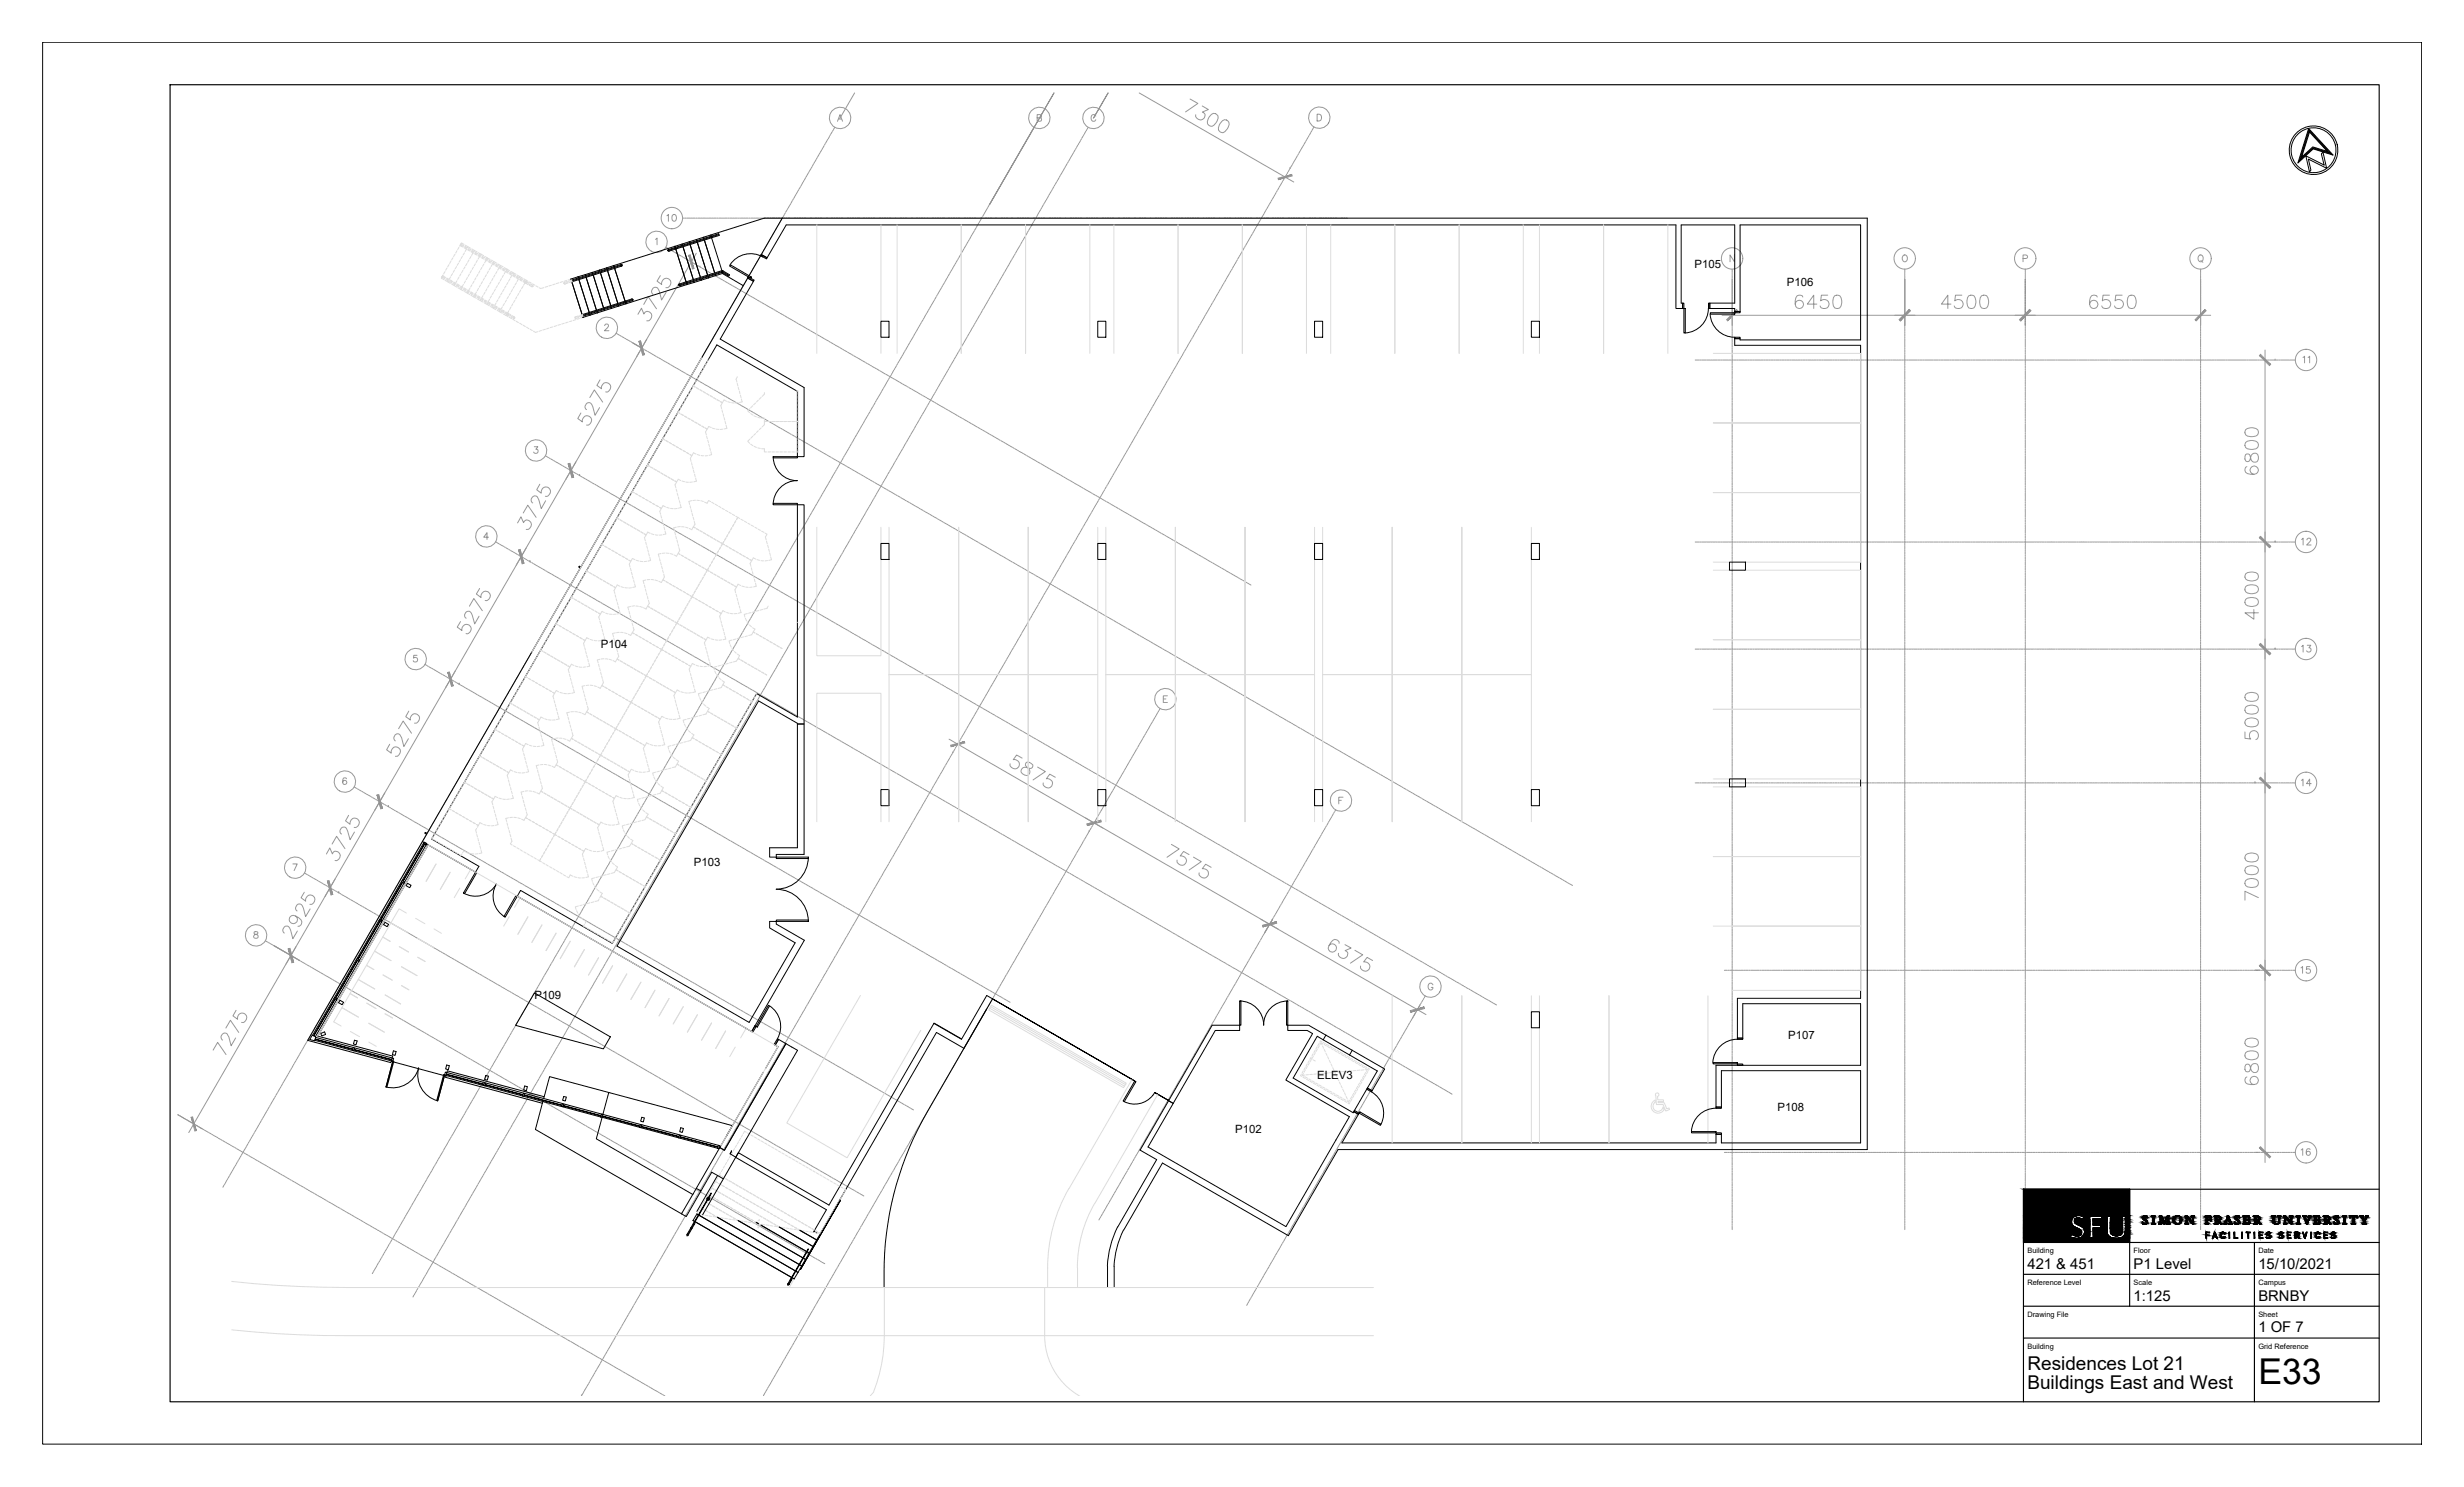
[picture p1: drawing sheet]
<svg xmlns="http://www.w3.org/2000/svg" width="737mm" height="444mm" viewBox="0 0 737 444" stroke-linecap="round" stroke-linejoin="round" font-family="sans-serif">
<defs><g id="words">
<text font-size="10.6" x="675.1" y="413.7">E33</text>
<g font-size="5.7">
<text x="606.1" y="409.5">Residences Lot 21</text>
<text x="606.1" y="415.2">Buildings East and West</text>
</g>
<g font-size="4.4">
<text x="606.1" y="379.2">421 &amp; 451</text>
<text x="637.8" y="379.2">P1 Level</text>
<text x="675.1" y="379.2">15/10/2021</text>
<text x="637.8" y="388.8">1:125</text>
<text x="675.1" y="388.8">BRNBY</text>
<text x="675.1" y="398.1">1 OF 7</text>
</g>
<g font-size="3.4">
<text x="506.6" y="80.1">P105</text>
<text x="534.2" y="85.6">P106</text>
<text x="179.7" y="193.8">P104</text>
<text x="207.4" y="258.8">P103</text>
<text x="159.8" y="298.8">P109</text>
<text x="534.6" y="310.4">P107</text>
<text x="393.8" y="322.4">ELEV3</text>
<text x="531.4" y="332">P108</text>
<text x="369.3" y="338.6">P102</text>
</g>
<g font-size="2.2">
<text x="606.1" y="374.6">Building</text>
<text x="637.8" y="374.6">Floor</text>
<text x="675.1" y="374.6">Date</text>
<text x="606.1" y="384.1">Reference Level</text>
<text x="637.8" y="384.1">Scale</text>
<text x="675.1" y="384.1">Campus</text>
<text x="606.1" y="393.6">Drawing File</text>
<text x="675.1" y="393.6">Sheet</text>
<text x="606.1" y="403.2">Building</text>
<text x="675.1" y="403.2">Grid Reference</text>
</g>
</g></defs>
<!-- layer: FP421_P1|SGRID -->
<g fill="none" stroke="#989898" stroke-width=".3">
<path d="M250.4 36.3l.7-2 .8 2M250.7 35.6h.9M310 35.2l1.2-.1 .1-.7-1.3-.1v2l1.2-.1 .2-.6-.5-.4M327.6 34.7a.72 .72 0 0 0-.9-.4 .72 .72 0 0 0-.5 .7v.5a.72 .72 0 0 0 .5 .8 .72 .72 0 0 0 .9-.5M393.7 34.1a1.07 1.07 0 0 1 1.3 .7 1.07 1.07 0 0 1-.6 1.4h-.7zM196 71.6l.4-.4v2M199.3 64.5l.5-.4v2M201.2 64.2a.59 .59 0 0 1 .9 .3l.1 .5a.9 .9 0 0 1-.7 1.1l-.5-.3-.1-.6zM518.5 76.2v2l-1.3-2v2M568.9 76.5l.1-.2a.76 .76 0 0 1 1.2 .7v.5a.76 .76 0 0 1-.8 .8 .76 .76 0 0 1-.7-.8zM604.8 77.3l1.1-.1 .2-.6-.5-.4h-.8v2M657.3 76.5l.2-.2a.76 .76 0 0 1 1.1 .7v.5a.76 .76 0 0 1-.7 .8 .76 .76 0 0 1-.8-.8z"/>
<path d="M657.9 77.9l.6 .5M180.8 97.3l.2-.3 .5-.1 .4 .6-1.2 1.4h1.3M688.5 106.9l.4-.4v2M690 106.9l.5-.4v2M159.7 133.5h1.1l-.6 .8a.67 .67 0 0 1 .6 .6 .67 .67 0 0 1-.5 .7 .67 .67 0 0 1-.8-.5M146.1 160.6h-1.5l1-1.4v2.1M688 161.3l.5-.4v2M689.7 161.4l.3-.5h.4l.4 .4-.3 .6-.9 1h1.3M124.7 195.9h-1l-.1 .8a.7 .7 0 0 1 1.1 0 .7 .7 0 0 1-.2 1.1 .7 .7 0 0 1-1-.3M688 193.3l.5-.4v2M689.7 192.9h1.1l-.6 .7a.67 .67 0 0 1 .5 1.1 .67 .67 0 0 1-1.1-.2M347.8 208.9h.7"/>
<path d="M349 208h-1.2v2h1.2M103.6 232.8l-.1-.2a.64 .64 0 0 0-1 .3v1.3a.62 .62 0 0 0 1 .1 .62 .62 0 0 0-.2-1 .62 .62 0 0 0-.9 .5M400.2 239.2h.8M401.5 238.3h-1.3v2M688 233.3l.5-.4v2M690.9 234.2h-1.4l1-1.3v2M87.5 258.2h1.4l-1 2M76 278.6v.6l.9 .3 .3 .3a.68 .68 0 0 1-.7 .7 .68 .68 0 0 1-.7-.7l1.3-.9-.1-.3zM428.4 294.4a.73 .73 0 0 0-.9-.5 .73 .73 0 0 0-.6 .8v.5a.72 .72 0 0 0 .8 .7 .72 .72 0 0 0 .7-.7h-.5M687.9 289.3l.4-.4v2M690.5 288.9h-.9l-.1 .9a.7 .7 0 0 1 1 0 .7 .7 0 0 1-.1 1 .7 .7 0 0 1-1-.3M687.9 343.8l.5-.4v2"/>
<path d="M690.6 343.6l-.1-.1a.68 .68 0 0 0-1 .3v1.3a.62 .62 0 0 0 1 .1 .62 .62 0 0 0-.2-1 .62 .62 0 0 0-.9 .5"/>
<circle cx="251.1" cy="35.3" r="3.2"/>
<circle cx="310.7" cy="35.3" r="3.2"/>
<circle cx="326.9" cy="35.3" r="3.2"/>
<circle cx="394.4" cy="35.2" r="3.2"/>
<circle cx="196.3" cy="72.3" r="3.2"/>
<circle cx="200.9" cy="65.2" r="3.2"/>
<circle cx="517.8" cy="77.3" r="3.2"/>
<circle cx="569.4" cy="77.3" r="3.2"/>
<circle cx="605.4" cy="77.3" r="3.2"/>
<circle cx="657.8" cy="77.3" r="3.2"/>
<circle cx="181.4" cy="98" r="3.2"/>
<circle cx="689.4" cy="107.6" r="3.2"/>
<circle cx="160.3" cy="134.7" r="3.2"/>
<circle cx="145.4" cy="160.4" r="3.2"/>
<circle cx="689.4" cy="162" r="3.2"/>
<circle cx="124.3" cy="197" r="3.2"/>
<circle cx="689.4" cy="194" r="3.2"/>
<circle cx="348.4" cy="209" r="3.2"/>
<circle cx="103.1" cy="233.6" r="3.2"/>
<circle cx="400.9" cy="239.3" r="3.2"/>
<circle cx="689.4" cy="234" r="3.2"/>
<circle cx="88.2" cy="259.4" r="3.2"/>
<circle cx="76.6" cy="279.6" r="3.2"/>
<circle cx="427.6" cy="294.9" r="3.2"/>
<circle cx="689.4" cy="290" r="3.2"/>
<circle cx="689.4" cy="344.5" r="3.2"/>
</g>
<!-- layer: FP421_P1|SGR -->
<g fill="none" stroke="#989898" stroke-width=".3">
<path d="M248.8 39.4l-.4 .7M249.1 38.9l-.2 .3M249.6 38.1l-.4 .6M308.4 39.2l-.3 .7M308.7 38.7l-.1 .3M309.1 38.1l-.2 .4M324.6 39.3l-.4 .7M324.9 38.8l-.2 .3M325.3 38.1l-.3 .5M391.8 39.6l-.3 .8M392.1 39.1l-.2 .4M392.8 37.9l-.6 1.1"/>
<path d="M237.2 59.5l-.2 .3M237.7 58.6l-.4 .7M238 58.1l-.3 .4M238.5 57.2l-.5 .8M238.8 56.7l-.3 .4M239.3 55.9l-.5 .7M239.6 55.4l-.2 .3M240 54.5l-.4 .7M240.3 54l-.1 .3M240.8 53.1l-.3 .7M241.1 52.6l-.2 .4M241.6 51.7l-.4 .8"/>
<path d="M241.9 51.2l-.2 .4M242.4 50.4l-.4 .7M242.7 49.9l-.2 .3M243.2 49l-.4 .7M243.5 48.5l-.2 .3M244 47.6l-.4 .7M244.3 47.1l-.2 .4M244.8 46.2l-.4 .8M245.1 45.7l-.2 .4M245.6 44.9l-.4 .7M245.9 44.4l-.2 .3M246.4 43.5l-.4 .7"/>
<path d="M246.7 43l-.2 .3M247.2 42.1l-.4 .7M247.5 41.6l-.2 .4M248 40.8l-.4 .7M248.3 40.2l-.2 .4M296.5 59.8l-.3 .8M296.8 59.3l-.2 .4M297.3 58.5l-.3 .7M297.6 58l-.2 .3M298.2 57.1l-.5 .7M298.5 56.6l-.3 .3M298.9 55.7l-.4 .7"/>
<path d="M299.2 55.2l-.2 .4M299.7 54.4l-.4 .6M300 53.8l-.2 .4M300.5 53l-.4 .7M300.8 52.5l-.2 .3M301.3 51.6l-.4 .7M301.6 51.1l-.2 .3M302.1 50.2l-.4 .7M302.4 49.7l-.2 .4M302.9 48.9l-.4 .6M303.2 48.3l-.2 .4M303.7 47.5l-.4 .6"/>
<path d="M304 47l-.2 .3M304.5 46.1l-.4 .7M304.8 45.6l-.2 .3M305.3 44.7l-.4 .7M305.6 44.2l-.2 .3M306.1 43.4l-.4 .6M306.4 42.9l-.2 .3M306.9 42l-.4 .6M307.2 41.5l-.2 .3M307.7 40.6l-.4 .7M308 40.1l-.2 .3M312.7 59.9l-.4 .7"/>
<path d="M313 59.4l-.2 .3M313.5 58.5l-.4 .7M313.8 58l-.2 .3M314.3 57.2l-.4 .6M314.6 56.7l-.2 .3M315 55.8l-.3 .7M315.3 55.3l-.1 .3M315.8 54.4l-.3 .7M316.1 53.9l-.1 .3M316.7 53.1l-.4 .6M316.9 52.5l-.2 .3M317.5 51.7l-.5 .6"/>
<path d="M317.8 51.2l-.3 .3M318.2 50.3l-.4 .7M318.5 49.8l-.2 .3M319 48.9l-.4 .7M319.3 48.4l-.1 .3M319.8 47.6l-.4 .6M320.1 47l-.2 .4M320.6 46.2l-.4 .6M320.9 45.6l-.2 .4M321.4 44.8l-.4 .7M321.7 44.3l-.2 .3M322.2 43.4l-.4 .7"/>
<path d="M322.5 42.9l-.2 .3M323 42.1l-.4 .6M323.3 41.5l-.2 .4M323.8 40.7l-.4 .6M324.1 40.1l-.2 .4M380.2 59.7l-.2 .4M380.7 58.9l-.4 .7M381 58.4l-.2 .3M381.5 57.5l-.4 .7M381.8 57l-.2 .3M382.3 56.1l-.4 .7M382.6 55.6l-.2 .4"/>
<path d="M383.1 54.8l-.4 .7M383.4 54.2l-.2 .4M383.9 53.4l-.4 .7M384.2 52.9l-.2 .3M384.7 52l-.4 .7M385 51.5l-.2 .4M385.5 50.6l-.4 .7M385.8 50.1l-.2 .4M386.3 49.3l-.4 .7M386.6 48.7l-.2 .4M387.1 47.9l-.4 .7M387.4 47.4l-.2 .3"/>
<path d="M387.9 46.5l-.4 .7M388.2 46l-.2 .4M388.7 45.1l-.4 .7M389 44.6l-.3 .4M389.5 43.8l-.5 .7M389.8 43.3l-.2 .3M390.3 42.4l-.5 .7M390.6 41.9l-.2 .3M391 41l-.3 .7M391.3 40.5l-.1 .4M199.1 73.9l.5 .3M199.7 74.3l.4 .2"/>
<path d="M200.2 74.6l.7 .4M201.1 75.1l.3 .2M201.6 75.4l.7 .4M202.5 75.9l.3 .2M203 76.2l.7 .4M203.8 76.7l.4 .1M204 65.2h.6M204.3 77l.8 .4M204.8 65.2h.4M205.2 77.5l.4 .2M205.4 65.2h.8M205.7 77.8l.7 .4"/>
<path d="M206.4 65.2h.4M206.6 78.2l.3 .3M207 65.2h.8M207.1 78.5l.7 .5M208 79.1l.3 .2M208 65.2h.4M208.5 79.3l.7 .4M208.6 65.2h.8M209.3 79.9l.4 .1M209.6 65.2h.4M210.1 65.2h.8M211.2 65.2h.3"/>
<path d="M211.8 65.2h.8M212.7 65.2h.4M213.3 65.2h.8M214.3 65.2h.4M214.9 65.2h.8M215.9 65.2h.4M216.5 65.2h.8M217.5 65.2h.4M218.1 65.2h.8M219.1 65.2h.4M219.7 65.2h.8M220.7 65.2h.4"/>
<path d="M221.3 65.2h.8M222.3 65.2h.4M222.8 65.2h.8M223.9 65.2h.3M224.5 65.2h.8M225.4 65.2h.4M225.8 79.3l-.5 .6M226 65.2h.8M226.1 78.8l-.3 .3M226.6 77.9l-.5 .7M226.9 77.4l-.2 .3M227 65.2h.4"/>
<path d="M227.3 76.5l-.4 .7M227.6 76l-.1 .3M227.6 65.2h.8M228.1 75.2l-.3 .6M228.4 74.6l-.2 .3M228.6 65.2h.4M228.9 73.8l-.4 .6M229.2 65.2h.8M229.2 73.3l-.2 .3M229.7 72.4l-.4 .7M230 71.9l-.2 .3M230.2 65.2h.4"/>
<path d="M230.5 71l-.4 .7M230.8 70.5l-.2 .3M230.8 65.2h.8M231.3 69.7l-.4 .6M231.6 69.1l-.2 .4M231.8 65.2h.4M232.1 68.3l-.4 .6M232.4 65.2h.8M232.4 67.7l-.2 .4M232.9 66.9l-.4 .7M233.2 66.4l-.2 .3M233.4 65.2h.4"/>
<path d="M233.7 65.5l-.4 .7M234 65l-.2 .3M234 65.2h.8M234.5 64.1l-.4 .7M234.8 63.6l-.2 .4M235 65.2h.4M235.3 62.8l-.4 .6M235.5 65.2h.8M235.6 62.2l-.2 .4M236.1 61.4l-.4 .7M236.4 60.9l-.2 .3M236.6 65.2h.3"/>
<path d="M236.9 60l-.4 .7M237.2 65.2h.8M238.1 65.2h.4M238.7 65.2h.8M239.7 65.2h.4M240.3 65.2h.8M241.3 65.2h.4M241.9 65.2h.8M242.9 65.2h.4M243.5 65.2h.8M244.5 65.2h.4M245.1 65.2h.8"/>
<path d="M246.1 65.2h.4M246.7 65.2h.8M247.7 65.2h.4M248.2 65.2h.8M249.3 65.2h.3M249.9 65.2h.8M250.8 65.2h.4M251.4 65.2h.8M252.4 65.2h.4M253 65.2h.8M254 65.2h.4M254.6 65.2h.8"/>
<path d="M255.6 65.2h.4M256.2 65.2h.8M257.2 65.2h.4M257.8 65.2h.8M258.8 65.2h.4M259.4 65.2h.8M260.4 65.2h.4M261 65.2h.7M262 65.2h.3M262.6 65.2h.8M263.5 65.2h.4M264.2 65.2h.7"/>
<path d="M265.1 65.2h.4M265.7 65.2h.8M266.7 65.2h.4M267.3 65.2h.8M268.3 65.2h.4M268.9 65.2h.8M269.9 65.2h.4M270.5 65.2h.8M271.5 65.2h.4M272.1 65.2h.8M273.1 65.2h.4M273.7 65.2h.7"/>
<path d="M274.7 65.2h.3M275.3 65.2h.8M276.2 65.2h.4M276.9 65.2h.7M277.8 65.2h.4M278.4 65.2h.8M279.4 65.2h.4M280 65.2h.8M281 65.2h.4M281.6 65.2h.8M282.6 65.2h.4M283.2 65.2h.8"/>
<path d="M284.2 65.2h.4M284.8 65.2h.8M284.9 79.9l-.2 .4M285.5 79.1l-.5 .7M285.8 78.6l-.3 .3M285.8 65.2h.4M286.2 77.7l-.4 .7M286.4 65.2h.7M286.5 77.2l-.2 .4M287 76.3l-.4 .7M287.3 75.8l-.2 .4M287.4 65.2h.3"/>
<path d="M287.8 75l-.4 .7M288 65.2h.8M288.1 74.5l-.2 .3M288.6 73.6l-.4 .7M288.9 73.1l-.2 .3M289 65.2h.3M289.4 72.2l-.4 .7M289.6 65.2h.7M289.7 71.7l-.2 .4M290.2 70.8l-.4 .8M290.5 70.3l-.2 .4M290.5 65.2h.4"/>
<path d="M291 69.5l-.4 .7M291.1 65.2h.8M291.3 69l-.2 .3M291.8 68.1l-.4 .7M292.1 67.6l-.2 .3M292.1 65.2h.4M292.6 66.7l-.4 .7M292.7 65.2h.8M292.9 66.2l-.2 .4M293.4 65.3l-.4 .8M293.7 64.8l-.2 .4M293.7 65.2h.4"/>
<path d="M294.2 64l-.4 .7M294.3 65.2h.8M294.5 63.5l-.2 .3M295 62.6l-.4 .7M295.3 62.1l-.2 .3M295.3 65.2h.4M295.7 61.2l-.3 .7M295.9 65.2h.8M296 60.7l-.1 .4M296.9 65.2h.4M297.5 65.2h.8M298.5 65.2h.4"/>
<path d="M299.1 65.2h.7M300.1 65.2h.3M300.7 65.2h.8M301.6 79.2l-.4 .7M301.7 65.2h.3M301.9 78.6l-.2 .4M302.3 65.2h.7M302.3 77.8l-.3 .7M302.6 77.3l-.1 .3M303.1 76.4l-.3 .7M303.2 65.2h.4M303.4 75.9l-.1 .4"/>
<path d="M303.8 65.2h.8M304 75l-.4 .7M304.2 74.5l-.2 .4M304.8 73.7l-.5 .7M304.8 65.2h.4M305.1 73.2l-.3 .3M305.4 65.2h.8M305.5 72.3l-.4 .7M305.8 71.8l-.2 .3M306.3 70.9l-.4 .7M306.4 65.2h.4M306.6 70.4l-.1 .4"/>
<path d="M307 65.2h.8M307.1 69.5l-.4 .7M307.4 69l-.2 .4M307.9 68.2l-.4 .6M308 65.2h.4M308.2 67.7l-.2 .3M308.6 65.2h.8M308.7 66.8l-.4 .7M309 66.3l-.2 .3M309.5 65.4l-.4 .7M309.6 65.2h.4M309.8 64.9l-.2 .3"/>
<path d="M310.2 65.2h.8M310.3 64l-.4 .7M310.6 63.5l-.2 .4M311.1 62.7l-.4 .6M311.2 65.2h.4M311.4 62.2l-.2 .3M311.8 65.2h.7M311.9 61.3l-.4 .7M312.2 60.8l-.2 .3M312.8 65.2h.3M313.4 65.2h.8M314.4 65.2h.3"/>
<path d="M315 65.2h.7M315.9 65.2h.4M316.5 65.2h.8M317.5 65.2h.4M318.1 65.2h.8M319.1 65.2h.4M319.7 65.2h.8M320.7 65.2h.4M321.3 65.2h.8M322.3 65.2h.4M322.9 65.2h.8M323.9 65.2h.4"/>
<path d="M324.5 65.2h.7M325.5 65.2h.3M326.1 65.2h.8M327.1 65.2h.3M327.7 65.2h.7M328.6 65.2h.4M329.2 65.2h.8M330.2 65.2h.4M330.8 65.2h.8M331.8 65.2h.4M332.4 65.2h.8M333.4 65.2h.4"/>
<path d="M334 65.2h.8M335 65.2h.4M335.6 65.2h.8M336.6 65.2h.4M337.2 65.2h.7M338.2 65.2h.3M338.8 65.2h.8M339.8 65.2h.3M340.4 65.2h.7M341.3 65.2h.4M341.9 65.2h.8M342.9 65.2h.4"/>
<path d="M343.5 65.2h.8M344.5 65.2h.4M345.1 65.2h.8M346.1 65.2h.4M346.7 65.2h.8M347.7 65.2h.4M348.3 65.2h.8M349.3 65.2h.4M349.9 65.2h.7M350.9 65.2h.4M351.5 65.2h.8M352.5 65.2h.3"/>
<path d="M353.1 65.2h.7M354 65.2h.5M354.6 65.2h.8M355.6 65.2h.4M356.2 65.2h.8M357.2 65.2h.4M357.8 65.2h.8M358.8 65.2h.4M359.4 65.2h.8M360.4 65.2h.4M361 65.2h.8M362 65.2h.4"/>
<path d="M362.6 65.2h.7M363.6 65.2h.4M364.2 65.2h.8M365.2 65.2h.3M365.8 65.2h.7M366.7 65.2h.5M367.3 65.2h.8M368.3 65.2h.4M368.8 79.5l-.4 .7M368.9 65.2h.8M369.1 79l-.2 .3M369.6 78.2l-.4 .6"/>
<path d="M369.9 65.2h.4M369.9 77.7l-.2 .3M370.4 76.8l-.4 .6M370.5 65.2h.8M370.7 76.3l-.2 .3M371.2 75.4l-.4 .7M371.5 65.2h.4M371.5 74.9l-.2 .3M372 74l-.4 .7M372.1 65.2h.8M372.3 73.5l-.2 .3M372.8 72.7l-.4 .6"/>
<path d="M373.1 65.2h.4M373.1 72.2l-.2 .3M373.6 71.3l-.4 .7M373.7 65.2h.8M373.9 70.8l-.2 .3M374.4 69.9l-.4 .7M374.7 65.2h.4M374.7 69.4l-.2 .3M375.2 68.5l-.4 .7M375.3 65.2h.8M375.5 68l-.2 .3M376 67.2l-.4 .6"/>
<path d="M376.3 65.2h.4M376.3 66.6l-.3 .4M376.8 65.8l-.5 .7M376.9 65.2h.8M377.1 65.2l-.2 .4M377.6 64.4l-.5 .7M377.9 65.2h.3M377.9 63.9l-.2 .3M378.3 63l-.3 .7M378.5 65.2h.8M378.6 62.5l-.1 .3M379.1 61.7l-.3 .6"/>
<path d="M379.4 65.2h.5M379.4 61.1l-.2 .4M379.9 60.3l-.4 .7M380 65.2h.8M381 65.2h.4M381.6 65.2h.8M382.6 65.2h.4M383.2 65.2h.8M384.2 65.2h.4M384.8 65.2h.8M385.8 65.2h.4M386.4 65.2h.8"/>
<path d="M387.4 65.2h.4M388 65.2h.8M389 65.2h.4M389.6 65.2h.8M390.6 65.2h.3M391.2 65.2h.8M392.1 65.2h.5M392.7 65.2h.8M393.7 65.2h.4M394.3 65.2h.8M395.3 65.2h.4M395.9 65.2h.8"/>
<path d="M396.9 65.2h.4M397.5 65.2h.8M398.5 65.2h.4M399.1 65.2h.8M400.1 65.2h.4M400.7 65.2h.8M401.7 65.2h.4M402.3 65.2h.5M184.2 99.6l1 .6M209.8 80.2l.8 .3M210.7 80.7l.4 .1M211.2 81l.7 .3"/>
<path d="M212.1 81.4l.3 .2M212.6 81.7l.7 .4M213.5 82.2l.3 .2M213.9 99.9l-.5 .7M214 82.5l.7 .4M214.2 99.4l-.2 .3M214.6 98.5l-.4 .7M214.8 83l.4 .2M214.9 98l-.1 .4M215.3 83.3l.8 .4M215.4 97.1l-.3 .7M215.7 96.6l-.2 .4"/>
<path d="M216.2 83.8l.4 .2M216.2 95.8l-.4 .6M216.5 95.3l-.2 .3M216.7 84.1l.7 .4M217 94.4l-.4 .7M217.3 93.9l-.2 .3M217.6 84.6l.3 .2M217.8 93l-.4 .7M218.1 84.9l.7 .4M218.1 92.5l-.2 .4M218.6 91.6l-.4 .7M218.9 91.1l-.2 .4"/>
<path d="M219 85.4l.3 .2M219.4 90.3l-.4 .6M219.5 85.7l.7 .4M219.7 89.8l-.2 .3M220.2 88.9l-.4 .7M220.3 86.2l.4 .2M220.5 88.4l-.2 .3M220.9 86.5l.6 .4M221 87.5l-.4 .7M221.3 87l-.2 .3M221.7 87l.4 .2M221.8 86.1l-.4 .7"/>
<path d="M222.1 85.6l-.2 .4M222.3 87.3l.6 .4M222.6 84.8l-.4 .6M222.9 84.3l-.2 .3M223.1 87.8l.3 .2M223.4 83.4l-.4 .7M223.6 88.1l.7 .4M223.7 82.9l-.2 .3M224.2 82l-.4 .7M224.5 88.6l.3 .2M224.5 81.5l-.2 .3M225 80.6l-.4 .7"/>
<path d="M225 88.9l.7 .4M225.3 80.1l-.3 .3M225.8 89.4l.4 .1M226.4 89.7l.6 .4M227.2 90.2l.4 .2M227.8 90.5l.6 .4M228.6 90.9l.3 .3M229.1 91.2l.7 .5M230 91.8l.3 .2M230.5 92l.7 .4M231.4 92.6l.3 .1M231.9 92.9l.6 .3"/>
<path d="M232.7 93.4l.3 .1M233.3 93.7l.6 .3M234.1 94.1l.3 .2M234.6 94.4l.7 .4M235.5 94.9l.3 .2M236 95.2l.7 .4M236.9 95.7l.3 .2M237.4 96l.6 .4M238.2 96.5l.3 .2M238.7 96.8l.7 .4M239.6 97.3l.3 .2M240.1 97.6l.7 .4"/>
<path d="M241 98.1l.3 .2M241.5 98.4l.7 .4M242.4 98.9l.3 .2M242.9 99.2l.6 .4M243.7 99.7l.4 .2M273.5 99.7l-.4 .7M273.8 99.2l-.2 .3M274.3 98.4l-.4 .6M274.6 97.8l-.2 .4M275.1 97l-.4 .7M275.4 96.4l-.2 .4M275.9 95.6l-.4 .7"/>
<path d="M276.2 95.1l-.2 .3M276.7 94.2l-.4 .7M277 93.7l-.2 .3M277.5 92.9l-.4 .6M277.8 92.3l-.2 .4M278.3 91.5l-.4 .7M278.6 90.9l-.2 .4M279.1 90.1l-.4 .7M279.4 89.6l-.2 .3M279.9 88.7l-.4 .7M280.2 88.2l-.2 .3M280.7 87.3l-.4 .7"/>
<path d="M281 86.8l-.2 .4M281.5 86l-.4 .7M281.8 85.4l-.2 .4M282.3 84.6l-.4 .7M282.6 84.1l-.2 .3M283 83.2l-.3 .7M283.3 82.7l-.1 .4M283.8 81.8l-.3 .7M284.1 81.3l-.2 .4M284.6 80.5l-.4 .7M289.6 99.8l-.3 .7M289.9 99.3l-.1 .3"/>
<path d="M290.4 98.4l-.3 .7M290.7 97.9l-.2 .3M291.3 97l-.4 .7M291.5 96.5l-.2 .4M292.1 95.6l-.5 .8M292.4 95.1l-.3 .4M292.8 94.3l-.4 .7M293.1 93.8l-.2 .3M293.6 92.9l-.4 .7M293.9 92.4l-.2 .3M294.4 91.5l-.4 .7M294.7 91l-.2 .4"/>
<path d="M295.2 90.1l-.4 .8M295.5 89.6l-.2 .4M296 88.8l-.4 .7M296.3 88.3l-.2 .3M296.8 87.4l-.4 .7M297.1 86.9l-.2 .3M297.6 86l-.4 .7M297.9 85.5l-.2 .4M298.4 84.7l-.4 .7M298.7 84.1l-.2 .4M299.2 83.3l-.4 .7M299.5 82.8l-.2 .3"/>
<path d="M300 81.9l-.4 .7M300.3 81.4l-.2 .4M300.8 80.5l-.4 .7M301.1 80l-.2 .4M357.2 99.6l-.2 .4M357.7 98.8l-.4 .7M358 98.3l-.2 .3M358.5 97.4l-.4 .7M358.8 96.9l-.2 .3M359.3 96l-.4 .7M359.6 95.5l-.2 .4M360.1 94.6l-.4 .7"/>
<path d="M360.4 94.1l-.2 .4M360.9 93.3l-.4 .7M361.2 92.8l-.2 .3M361.7 91.9l-.4 .7M362 91.4l-.2 .3M362.5 90.5l-.4 .7M362.8 90l-.2 .4M363.3 89.2l-.4 .6M363.6 88.6l-.3 .4M364.1 87.8l-.5 .6M364.4 87.3l-.2 .3M364.8 86.4l-.4 .7"/>
<path d="M365.2 85.9l-.2 .3M365.6 85l-.3 .7M365.9 84.5l-.1 .4M366.4 83.7l-.3 .6M366.7 83.1l-.2 .4M367.2 82.3l-.4 .6M367.5 81.8l-.2 .3M368 80.9l-.4 .7M368.3 80.4l-.2 .3M517.8 80.4v1.1M517.8 81.7v.4M517.8 82.3v.8"/>
<path d="M517.8 83.3v.4M517.8 83.9v.8M517.8 84.9v.4M517.8 85.5v.8M517.8 86.5v.4M517.8 87.1v.8M517.8 88.1v.3M517.8 88.7v.8M517.8 89.6v.5M517.8 90.2v.8M517.8 91.2v.4M517.8 91.8v.8"/>
<path d="M517.8 92.8v.4M517.8 93.4v.8M517.8 94.4v.4M517.8 95v.8M517.8 96v.4M517.8 96.6v.8M517.8 97.6v.4M517.8 98.2v.8M517.8 99.2v.4M517.8 99.8v.8M569.4 80.4v1.1M569.4 81.7v.4"/>
<path d="M569.4 82.3v.8M569.4 83.3v.4M569.4 83.9v.8M569.4 84.9v.4M569.4 85.5v.8M569.4 86.5v.4M569.4 87.1v.8M569.4 88.1v.3M569.4 88.7v.8M569.4 89.6v.5M569.4 90.2v.8M569.4 91.2v.4"/>
<path d="M569.4 91.8v.8M569.4 92.8v.4M569.4 93.4v.8M569.4 94.4v.4M569.4 95v.8M569.4 96v.4M569.4 96.6v.8M569.4 97.6v.4M569.4 98.2v.8M569.4 99.2v.4M569.4 99.8v.8M605.5 80.4v1.1"/>
<path d="M605.5 81.7v.4M605.5 82.3v.8M605.5 83.3v.4M605.5 83.9v.8M605.5 84.9v.4M605.5 85.5v.8M605.5 86.5v.4M605.5 87.1v.8M605.5 88.1v.3M605.5 88.7v.8M605.5 89.6v.5M605.5 90.2v.8"/>
<path d="M605.5 91.2v.4M605.5 91.8v.8M605.5 92.8v.4M605.5 93.4v.8M605.5 94.4v.4M605.5 95v.8M605.5 96v.4M605.5 96.6v.8M605.5 97.6v.4M605.5 98.2v.8M605.5 99.2v.4M605.5 99.8v.8"/>
<path d="M657.9 80.4v1.1M657.9 81.7v.4M657.9 82.3v.8M657.9 83.3v.4M657.9 83.9v.8M657.9 84.9v.4M657.9 85.5v.8M657.9 86.5v.4M657.9 87.1v.8M657.9 88.1v.3M657.9 88.7v.8M657.9 89.6v.5"/>
<path d="M657.9 90.2v.8M657.9 91.2v.4M657.9 91.8v.8M657.9 92.8v.4M657.9 93.4v.8M657.9 94.4v.4M657.9 95v.8M657.9 96v.4M657.9 96.6v.8M657.9 97.6v.4M657.9 98.2v.8M657.9 99.2v.4"/>
<path d="M657.9 99.8v.8M185.4 100.3l.3 .2M185.9 100.6l.7 .4M186.7 101.1l.4 .2M187.2 101.4l.8 .4M188.1 101.9l.4 .2M188.6 102.2l.7 .4M189.5 102.7l.3 .2M190 103l.7 .4M190.9 103.5l.3 .2M191.4 103.8l.7 .4M192.2 104.3l.4 .2"/>
<path d="M192.7 104.6l.7 .4M193.6 105l.4 .3M194.1 105.3l.7 .5M195 105.8l.3 .3M195.5 106.1l.7 .5M196.3 106.7l.4 .2M196.9 106.9l.7 .4M197.7 107.5l.4 .1M198.2 107.8l.7 .3M199.1 108.2l.4 .2M199.6 108.5l.7 .4M200.5 109l.3 .2"/>
<path d="M201 109.3l.7 .4M201.8 109.8l.4 .2M202.2 120l-.1 .3M202.4 110.1l.7 .4M202.7 119.1l-.3 .7M203 118.6l-.2 .4M203.2 110.6l.4 .2M203.5 117.7l-.4 .8M203.8 110.9l.6 .4M203.8 117.2l-.2 .4M204.3 116.4l-.4 .7M204.6 111.4l.3 .2"/>
<path d="M204.6 115.9l-.2 .3M205.1 115l-.4 .7M205.1 111.7l.7 .4M205.4 114.5l-.2 .3M205.9 113.6l-.4 .7M206 112.2l.3 .2M206.2 113.1l-.2 .4M206.5 112.5l.7 .4M206.7 112.2l-.4 .8M207 111.7l-.2 .4M207.3 113l.4 .2M207.5 110.9l-.4 .7"/>
<path d="M207.8 110.4l-.2 .3M207.9 113.3l.7 .4M208.3 109.5l-.4 .7M208.6 109l-.2 .3M208.7 113.8l.4 .2M209.1 108.1l-.4 .7M209.3 114.1l.6 .4M209.4 107.6l-.2 .4M209.9 106.8l-.4 .7M210.1 114.6l.3 .2M210.2 106.2l-.2 .4M210.6 114.9l.7 .4"/>
<path d="M210.7 105.4l-.4 .7M211 104.9l-.2 .3M211.5 104l-.4 .7M211.5 115.4l.3 .2M211.8 103.5l-.2 .4M212 115.7l.7 .4M212.3 102.6l-.4 .7M212.6 102.1l-.3 .4M212.9 116.2l.3 .2M213.1 101.3l-.5 .7M213.4 116.5l.7 .4M213.4 100.7l-.3 .4"/>
<path d="M214.2 117l.4 .2M214.8 117.3l.6 .4M215.6 117.7l.3 .3M216.1 118.1l.7 .4M217 118.5l.3 .3M217.5 118.8l.7 .5M218.4 119.4l.3 .2M218.9 119.6l.7 .4M244.2 100l.7 .4M245.1 100.5l.3 .2M245.6 100.8l.7 .4M246.5 101.3l.3 .2"/>
<path d="M247 101.6l.7 .4M247.9 102.1l.3 .2M248.4 102.4l.6 .4M249.2 102.9l.4 .2M249.7 103.2l.7 .4M250.6 103.6l.4 .3M251.1 103.9l.7 .5M252 104.5l.3 .2M252.5 104.7l.7 .4M253.4 105.3l.3 .2M253.9 105.6l.7 .3M254.7 106.1l.4 .1"/>
<path d="M255.2 106.4l.7 .3M256.1 106.8l.4 .2M256.6 107.1l.7 .4M257.5 107.6l.3 .2M258 107.9l.7 .4M258.8 108.4l.4 .2M259.4 108.7l.7 .4M260.2 109.2l.4 .2M260.7 109.5l.7 .4M261.6 110l.4 .2M261.9 119.8l-.2 .4M262.1 110.3l.7 .4"/>
<path d="M262.4 119l-.4 .6M262.7 118.5l-.2 .3M263 110.8l.3 .2M263.2 117.6l-.4 .7M263.5 111.1l.7 .4M263.5 117.1l-.2 .3M264 116.2l-.4 .7M264.3 115.7l-.2 .3M264.3 111.6l.4 .2M264.8 114.9l-.4 .6M264.9 111.9l.7 .4M265.1 114.3l-.2 .4"/>
<path d="M265.6 113.5l-.4 .6M265.7 112.4l.4 .2M265.9 113l-.2 .3M266.2 112.7l.7 .4M266.4 112.1l-.4 .7M266.7 111.6l-.2 .3M267.1 113.2l.3 .2M267.2 110.7l-.4 .7M267.5 110.2l-.2 .3M267.6 113.5l.7 .4M268 109.4l-.4 .6M268.3 108.9l-.2 .3"/>
<path d="M268.5 114l.3 .2M268.8 108l-.4 .6M269 114.3l.7 .4M269.1 107.5l-.2 .3M269.6 106.6l-.4 .7M269.8 114.8l.4 .2M269.9 106.1l-.2 .3M270.3 115.1l.8 .4M270.3 105.2l-.3 .7M270.6 104.7l-.1 .3M271.1 103.9l-.3 .6M271.2 115.6l.4 .2"/>
<path d="M271.4 103.3l-.2 .4M271.7 115.9l.7 .4M271.9 102.5l-.4 .7M272.2 102l-.2 .3M272.6 116.3l.3 .3M272.8 101.1l-.5 .7M273.1 100.6l-.3 .3M273.1 116.6l.7 .5M274 117.2l.3 .2M274.5 117.4l.7 .5M275.3 118l.4 .2M275.8 118.3l.8 .3"/>
<path d="M276.7 118.8l.4 .1M277.2 119.1l.7 .3M278 119.9l-.2 .3M278.1 119.5l.3 .2M278.6 119.1l-.5 .6M278.6 119.8l.7 .4M278.8 118.5l-.2 .4M279.4 117.7l-.5 .6M279.7 117.2l-.3 .3M280.1 116.3l-.4 .7M280.4 115.8l-.2 .3M280.9 114.9l-.4 .7"/>
<path d="M281.2 114.4l-.2 .3M281.7 113.6l-.4 .6M282 113l-.2 .4M282.5 112.2l-.4 .6M282.8 111.6l-.2 .4M283.3 110.8l-.4 .7M283.6 110.3l-.2 .3M284.1 109.4l-.4 .7M284.4 108.9l-.2 .3M284.9 108l-.4 .7M285.2 107.5l-.2 .4M285.7 106.7l-.4 .6"/>
<path d="M286 106.1l-.2 .4M286.5 105.3l-.4 .7M286.8 104.8l-.2 .3M287.3 103.9l-.4 .7M287.6 103.4l-.2 .3M288.1 102.5l-.4 .7M288.4 102l-.2 .4M288.9 101.1l-.4 .8M289.2 100.6l-.2 .4M345.8 119.4l-.4 .7M346.1 118.9l-.2 .3M346.6 118l-.4 .7"/>
<path d="M346.9 117.5l-.2 .4M347.4 116.6l-.4 .7M347.7 116.1l-.2 .4M348.2 115.3l-.4 .7M348.5 114.7l-.2 .4M349 113.9l-.4 .7M349.3 113.4l-.2 .3M349.8 112.5l-.4 .7M350.1 112l-.2 .4M350.6 111.1l-.4 .7M350.9 110.6l-.3 .4M351.4 109.8l-.5 .7"/>
<path d="M351.7 109.3l-.2 .3M352.1 108.4l-.4 .7M352.4 107.9l-.1 .3M352.9 107l-.3 .7M353.2 106.5l-.1 .4M353.7 105.6l-.3 .8M354 105.1l-.2 .4M354.5 104.3l-.4 .7M354.8 103.8l-.2 .3M355.3 102.9l-.4 .7M355.6 102.4l-.2 .3M356.1 101.5l-.4 .7"/>
<path d="M356.4 101l-.2 .4M356.9 100.1l-.4 .8M506.8 107.6h1.2M508.2 107.6h.4M508.8 107.6h.8M509.7 107.6h.5M510.4 107.6h.7M511.3 107.6h.4M511.9 107.6h.8M512.9 107.6h.4M513.5 107.6h.8M514.5 107.6h.4"/>
<path d="M515.1 107.6h.8M516.1 107.6h.4M516.7 107.6h.8M517.7 107.6h.4M517.8 100.8v.3M517.8 101.4v.8M517.8 102.3v.5M517.8 102.9v.8M517.8 103.9v.4M517.8 104.5v.8M517.8 105.5v.4M517.8 106.1v.8"/>
<path d="M517.8 107.1v.4M517.8 107.7v.8M517.8 108.7v.4M517.8 109.3v.8M517.8 110.3v.4M517.8 110.9v.8M517.8 111.9v.4M517.8 112.5v.8M517.8 113.5v.3M517.8 114.1v.8M517.8 115v.5M517.8 115.7v.7"/>
<path d="M517.8 116.6v.4M517.8 117.2v.8M517.8 118.2v.4M517.8 118.8v.8M517.8 119.8v.4M518.3 107.6h.8M519.3 107.6h.4M519.9 107.6h.8M520.9 107.6h.4M521.5 107.6h.8M522.5 107.6h.4M523.1 107.6h.7"/>
<path d="M524 107.6h.4M524.6 107.6h.8M525.7 107.6h.3M526.2 107.6h.8M527.2 107.6h.4M527.8 107.6h.8M528.8 107.6h.4M529.4 107.6h.8M530.4 107.6h.4M531 107.6h.8M532 107.6h.4M532.6 107.6h.8"/>
<path d="M533.6 107.6h.4M534.2 107.6h.8M535.2 107.6h.4M535.8 107.6h.7M536.7 107.6h.4M537.3 107.6h.8M538.4 107.6h.3M538.9 107.6h.8M539.9 107.6h.4M540.5 107.6h.8M541.5 107.6h.4M542.1 107.6h.8"/>
<path d="M543.1 107.6h.4M543.7 107.6h.8M544.7 107.6h.4M545.3 107.6h.8M546.3 107.6h.4M546.9 107.6h.8M547.9 107.6h.4M548.5 107.6h.7M549.4 107.6h.4M550 107.6h.8M551.1 107.6h.3M551.6 107.6h.8"/>
<path d="M552.6 107.6h.4M553.2 107.6h.8M554.2 107.6h.4M554.8 107.6h.8M555.8 107.6h.4M556.4 107.6h.8M557.4 107.6h.4M558 107.6h.8M559 107.6h.4M559.6 107.6h.8M560.6 107.6h.4M561.2 107.6h.7"/>
<path d="M562.1 107.6h.4M562.7 107.6h.8M563.8 107.6h.3M564.3 107.6h.8M565.3 107.6h.4M565.9 107.6h.8M566.9 107.6h.4M567.5 107.6h.8M568.5 107.6h.4M569.1 107.6h.8M569.4 100.8v.3M569.4 101.4v.8"/>
<path d="M569.4 102.3v.5M569.4 102.9v.8M569.4 103.9v.4M569.4 104.5v.8M569.4 105.5v.4M569.4 106.1v.8M569.4 107.1v.4M569.4 107.7v.8M569.4 108.7v.4M569.4 109.3v.8M569.4 110.3v.4M569.4 110.9v.8"/>
<path d="M569.4 111.9v.4M569.4 112.5v.8M569.4 113.5v.3M569.4 114.1v.8M569.4 115v.5M569.4 115.7v.7M569.4 116.6v.4M569.4 117.2v.8M569.4 118.2v.4M569.4 118.8v.8M569.4 119.8v.4M570.1 107.6h.4"/>
<path d="M570.7 107.6h.8M571.7 107.6h.4M572.3 107.6h.8M573.3 107.6h.4M573.9 107.6h.7M574.8 107.6h.4M575.4 107.6h.8M576.5 107.6h.3M577 107.6h.8M578 107.6h.4M578.6 107.6h.8M579.6 107.6h.4"/>
<path d="M580.2 107.6h.8M581.2 107.6h.4M581.8 107.6h.8M582.8 107.6h.4M583.4 107.6h.8M584.4 107.6h.4M585 107.6h.8M586 107.6h.4M586.6 107.6h.7M587.5 107.6h.5M588.1 107.6h.8M589.2 107.6h.3"/>
<path d="M589.7 107.6h.8M590.7 107.6h.4M591.3 107.6h.8M592.3 107.6h.4M592.9 107.6h.8M593.9 107.6h.4M594.5 107.6h.8M595.5 107.6h.4M596.1 107.6h.8M597.1 107.6h.4M597.7 107.6h.8M598.7 107.6h.4"/>
<path d="M599.3 107.6h.7M600.2 107.6h.5M600.8 107.6h.8M601.9 107.6h.3M602.4 107.6h.8M603.4 107.6h.4M604 107.6h.8M605 107.6h.4M605.5 100.8v.3M605.5 101.4v.8M605.5 102.3v.5M605.5 102.9v.8"/>
<path d="M605.5 103.9v.4M605.5 104.5v.8M605.5 105.5v.4M605.5 106.1v.8M605.5 107.1v.4M605.5 107.7v.8M605.5 108.7v.4M605.5 109.3v.8M605.5 110.3v.4M605.5 110.9v.8M605.5 111.9v.4M605.5 112.5v.8"/>
<path d="M605.5 113.5v.3M605.5 114.1v.8M605.5 115v.5M605.5 115.7v.7M605.5 116.6v.4M605.5 117.2v.8M605.5 118.2v.4M605.5 118.8v.8M605.5 119.8v.4M605.6 107.6h.8M606.6 107.6h.4M607.2 107.6h.8"/>
<path d="M608.2 107.6h.4M608.8 107.6h.8M609.8 107.6h.4M610.4 107.6h.8M611.4 107.6h.4M612 107.6h.8M612.9 107.6h.5M613.5 107.6h.8M614.6 107.6h.3M615.1 107.6h.9M616.1 107.6h.4M616.7 107.6h.8"/>
<path d="M617.7 107.6h.4M618.3 107.6h.8M619.3 107.6h.4M619.9 107.6h.8M620.9 107.6h.4M621.5 107.6h.8M622.5 107.6h.4M623.1 107.6h.8M624.1 107.6h.4M624.7 107.6h.8M625.6 107.6h.5M626.2 107.6h.8"/>
<path d="M627.3 107.6h.3M627.8 107.6h.9M628.8 107.6h.4M629.4 107.6h.8M630.4 107.6h.4M631 107.6h.8M632 107.6h.4M632.6 107.6h.8M633.6 107.6h.4M634.2 107.6h.8M635.2 107.6h.4M635.8 107.6h.8"/>
<path d="M636.8 107.6h.4M637.4 107.6h.8M638.3 107.6h.5M638.9 107.6h.8M640 107.6h.3M640.5 107.6h.9M641.5 107.6h.4M642.1 107.6h.8M643.1 107.6h.4M643.7 107.6h.8M644.7 107.6h.4M645.3 107.6h.8"/>
<path d="M646.3 107.6h.4M646.9 107.6h.8M647.9 107.6h.4M648.5 107.6h.8M649.5 107.6h.4M650.1 107.6h.8M651 107.6h.5M651.6 107.6h.8M652.7 107.6h.3M653.2 107.6h.9M654.2 107.6h.4M654.8 107.6h.8"/>
<path d="M655.8 107.6h.4M656.4 107.6h.8M657.4 107.6h.4M657.9 100.8v.3M657.9 101.4v.8M657.9 102.3v.5M657.9 102.9v.8M657.9 103.9v.4M657.9 104.5v.8M657.9 105.5v.4M657.9 106.1v.8M657.9 107.1v.4"/>
<path d="M657.9 107.7v.8M657.9 108.7v.4M657.9 109.3v.8M657.9 110.3v.4M657.9 110.9v.8M657.9 111.9v.4M657.9 112.5v.8M657.9 113.5v.3M657.9 114.1v.8M657.9 115v.5M657.9 115.7v.7M657.9 116.6v.4"/>
<path d="M657.9 117.2v.8M657.9 118.2v.4M657.9 118.8v.8M657.9 119.8v.4M658 107.6h.8M659 107.6h.4M659.6 107.6h.8M660.6 107.6h.4M661.2 107.6h.8M662.2 107.6h.4M662.8 107.6h.8M663.7 107.6h.5"/>
<path d="M664.3 107.6h.8M665.4 107.6h.3M665.9 107.6h.9M666.9 107.6h.4M667.5 107.6h.8M668.5 107.6h.4M669.1 107.6h.8M670.1 107.6h.4M670.7 107.6h.8M671.7 107.6h.4M672.3 107.6h.8M673.3 107.6h.4"/>
<path d="M673.9 107.6h.8M674.9 107.6h.4M675.5 107.6h.8M676.4 107.6h.5M677 107.6h.8M678.1 107.6h.3M678.6 107.6h.9M679.6 107.6h.4M680.2 107.6h.8M681.2 107.6h.4M681.8 107.6h.8M682.8 107.6h.4"/>
<path d="M683.4 107.6h.8M684.4 107.6h.4M685 107.6h1.2M163.1 136.2l.9 .6M164.1 136.9l.4 .2M164.6 137.2l.7 .4M165.5 137.7l.3 .2M166 138l.7 .4M166.9 138.4l.3 .3M167.4 138.7l.7 .5M168.2 139.2l.4 .3M168.7 139.5l.8 .5"/>
<path d="M190.8 139.8l-.4 .6M191.1 139.2l-.2 .4M191.6 138.4l-.4 .7M191.9 137.9l-.2 .3M192.4 137l-.4 .7M192.7 136.5l-.2 .3M193.2 135.7l-.4 .6M193.5 135.1l-.2 .4M194 134.3l-.4 .6M194.3 133.7l-.2 .4M194.8 132.9l-.4 .7M195.1 132.3l-.2 .4"/>
<path d="M195.6 131.5l-.4 .7M195.9 131l-.2 .3M196.4 130.1l-.4 .7M196.7 129.6l-.2 .4M197.2 128.7l-.4 .7M197.5 128.2l-.2 .4M198 127.4l-.4 .7M198.3 126.9l-.2 .3M198.8 126l-.4 .7M199.1 125.5l-.2 .3M199.6 124.6l-.4 .7M199.9 124.1l-.3 .4"/>
<path d="M200.4 123.2l-.5 .8M200.7 122.7l-.3 .4M201.2 121.9l-.5 .7M201.5 121.4l-.2 .3M201.9 120.5l-.4 .7M219.8 120.2l.3 .1M220.3 120.5l.6 .3M221.1 120.9l.3 .2M221.6 121.3l.7 .3M222.5 121.7l.3 .2M223 122l.7 .4M223.9 122.5l.3 .2"/>
<path d="M224.4 122.8l.6 .4M225.3 123.3l.3 .2M225.8 123.6l.6 .4M226.6 124.1l.3 .2M227.1 124.4l.7 .4M228 124.9l.3 .2M228.5 125.2l.7 .4M229.4 125.7l.3 .2M229.9 126l.6 .4M230.7 126.5l.4 .2M231.3 126.8l.6 .4M232.1 127.3l.4 .2"/>
<path d="M232.6 127.6l.7 .4M233.5 128.1l.3 .2M234 128.4l.7 .4M234.9 128.9l.3 .2M235.4 129.2l.7 .4M236.2 129.7l.4 .2M236.8 130l.6 .4M237.6 130.5l.4 .2M238.1 130.8l.7 .4M239 131.2l.3 .3M239.5 131.5l.7 .5M240.4 132.1l.3 .2"/>
<path d="M240.9 132.3l.7 .4M241.7 132.9l.4 .1M242.2 133.2l.8 .3M243.1 133.7l.4 .1M243.6 134l.7 .3M244.5 134.4l.3 .2M245 134.7l.7 .4M245.9 135.2l.3 .2M246.4 135.5l.7 .4M247.2 136l.4 .2M247.7 136.3l.8 .4M248.6 136.8l.4 .2"/>
<path d="M249.1 137.1l.7 .4M250 137.6l.3 .2M250.5 137.9l.7 .4M250.5 139.6l-.4 .7M250.8 139.1l-.2 .3M251.3 138.2l-.4 .7M251.4 138.4l.3 .2M251.6 137.7l-.2 .4M251.9 138.7l.7 .4M252.1 136.8l-.4 .8M252.4 136.3l-.2 .4M252.7 139.2l.4 .2"/>
<path d="M252.9 135.5l-.4 .7M253.2 135l-.2 .3M253.2 139.5l.8 .4M253.7 134.1l-.4 .7M254 133.6l-.2 .3M254.5 132.7l-.4 .7M254.8 132.2l-.2 .4M255.3 131.3l-.4 .8M255.6 130.8l-.2 .4M256.1 130l-.4 .7M256.4 129.5l-.2 .3M256.9 128.6l-.4 .7"/>
<path d="M257.2 128.1l-.2 .3M257.6 127.2l-.3 .7M257.9 126.7l-.1 .4M258.4 125.8l-.3 .7M258.7 125.3l-.2 .4M259.2 124.5l-.4 .7M259.5 124l-.2 .3M260.1 123.1l-.5 .7M260.4 122.6l-.3 .3M260.8 121.7l-.4 .7M261.1 121.2l-.2 .4M261.6 120.4l-.4 .6"/>
<path d="M266.7 139.7l-.5 .6M267 139.2l-.3 .3M267.4 138.3l-.4 .7M267.7 137.8l-.2 .3M268.2 136.9l-.4 .7M268.5 136.4l-.2 .4M269 135.5l-.4 .7M269.3 135l-.2 .4M269.8 134.2l-.4 .6M270.1 133.7l-.2 .3M270.6 132.8l-.4 .7M270.9 132.3l-.2 .3"/>
<path d="M271.4 131.4l-.4 .7M271.7 130.9l-.2 .3M272.2 130l-.4 .7M272.5 129.5l-.2 .4M273 128.7l-.4 .6M273.3 128.2l-.2 .3M273.8 127.3l-.4 .7M274.1 126.8l-.2 .3M274.6 125.9l-.4 .7M274.9 125.4l-.2 .3M275.4 124.5l-.4 .7M275.7 124l-.2 .3"/>
<path d="M276.2 123.2l-.4 .6M276.5 122.7l-.2 .3M276.9 121.8l-.3 .7M277.2 121.3l-.1 .3M277.7 120.4l-.3 .7M279.5 120.3l.3 .2M280 120.6l.7 .4M280.8 121.1l.4 .2M281.3 121.4l.8 .4M282.2 121.9l.4 .2M282.7 122.2l.7 .4M283.6 122.7l.3 .2"/>
<path d="M284.1 123l.7 .4M285 123.5l.3 .2M285.5 123.8l.7 .4M286.3 124.3l.4 .2M286.9 124.6l.6 .4M287.7 125.1l.4 .2M288.2 125.4l.7 .4M289.1 125.9l.3 .2M289.6 126.2l.7 .4M290.4 126.7l.4 .2M291 127l.7 .4M291.8 127.5l.4 .2"/>
<path d="M292.4 127.8l.6 .4M293.2 128.3l.4 .2M293.8 128.6l.6 .4M294.6 129l.3 .3M295.1 129.3l.7 .5M296 129.9l.3 .2M296.5 130.1l.7 .5M297.3 130.7l.4 .2M297.9 131l.6 .3M298.7 131.5l.3 .1M299.3 131.8l.6 .3M300.1 132.2l.3 .2"/>
<path d="M300.6 132.5l.7 .4M301.5 133l.3 .2M302 133.3l.7 .4M302.9 133.8l.3 .2M303.4 134.1l.6 .4M304.2 134.6l.3 .2M304.7 134.9l.7 .4M305.6 135.4l.3 .2M306.1 135.7l.7 .4M307 136.2l.3 .2M307.5 136.5l.7 .4M308.4 137l.3 .2"/>
<path d="M308.9 137.3l.6 .4M309.7 137.8l.3 .2M310.2 138.1l.7 .4M311.1 138.6l.3 .2M311.6 138.9l.7 .4M312.5 139.4l.3 .2M313 139.7l.7 .4M334.2 139.5l-.2 .3M334.7 138.7l-.4 .6M335 138.1l-.2 .4M335.5 137.3l-.4 .7M335.8 136.8l-.2 .3"/>
<path d="M336.3 135.9l-.4 .7M336.6 135.4l-.2 .3M337.1 134.5l-.4 .7M337.4 134l-.2 .3M337.9 133.2l-.4 .6M338.2 132.6l-.3 .4M338.7 131.8l-.5 .7M339 131.2l-.2 .4M339.4 130.4l-.4 .7M339.7 129.9l-.1 .3M340.2 129l-.3 .7M340.5 128.5l-.1 .3"/>
<path d="M341 127.6l-.3 .7M341.3 127.1l-.2 .4M341.8 126.3l-.4 .7M342.1 125.7l-.2 .4M342.6 124.9l-.4 .7M342.9 124.4l-.2 .3M343.4 123.5l-.4 .7M343.7 123l-.2 .3M344.2 122.1l-.4 .7M344.5 121.6l-.2 .4M345 120.8l-.4 .7M345.3 120.2l-.2 .4"/>
<path d="M517.8 120.4v.8M517.8 121.4v.4M517.8 122v.8M517.8 123v.4M517.8 123.6v.8M517.8 124.6v.4M517.8 125.2v.8M517.8 126.2v.3M517.8 126.8v.8M517.8 127.7v.5M517.8 128.4v.7M517.8 129.3v.4"/>
<path d="M517.8 129.9v.8M517.8 130.9v.4M517.8 131.5v.8M517.8 132.5v.4M517.8 133.1v.8M517.8 134.1v.4M517.8 134.7v.8M517.8 135.7v.4M517.8 136.3v.8M517.8 137.3v.4M517.8 137.9v.8M517.8 138.9v.3"/>
<path d="M517.8 139.5v.8M569.4 120.4v.8M569.4 121.4v.4M569.4 122v.8M569.4 123v.4M569.4 123.6v.8M569.4 124.6v.4M569.4 125.2v.8M569.4 126.2v.3M569.4 126.8v.8M569.4 127.7v.5M569.4 128.4v.7"/>
<path d="M569.4 129.3v.4M569.4 129.9v.8M569.4 130.9v.4M569.4 131.5v.8M569.4 132.5v.4M569.4 133.1v.8M569.4 134.1v.4M569.4 134.7v.8M569.4 135.7v.4M569.4 136.3v.8M569.4 137.3v.4M569.4 137.9v.8"/>
<path d="M569.4 138.9v.3M569.4 139.5v.8M605.5 120.4v.8M605.5 121.4v.4M605.5 122v.8M605.5 123v.4M605.5 123.6v.8M605.5 124.6v.4M605.5 125.2v.8M605.5 126.2v.3M605.5 126.8v.8M605.5 127.7v.5"/>
<path d="M605.5 128.4v.7M605.5 129.3v.4M605.5 129.9v.8M605.5 130.9v.4M605.5 131.5v.8M605.5 132.5v.4M605.5 133.1v.8M605.5 134.1v.4M605.5 134.7v.8M605.5 135.7v.4M605.5 136.3v.8M605.5 137.3v.4"/>
<path d="M605.5 137.9v.8M605.5 138.9v.3M605.5 139.5v.8M657.9 120.4v.8M657.9 121.4v.4M657.9 122v.8M657.9 123v.4M657.9 123.6v.8M657.9 124.6v.4M657.9 125.2v.8M657.9 126.2v.3M657.9 126.8v.8"/>
<path d="M657.9 127.7v.5M657.9 128.4v.7M657.9 129.3v.4M657.9 129.9v.8M657.9 130.9v.4M657.9 131.5v.8M657.9 132.5v.4M657.9 133.1v.8M657.9 134.1v.4M657.9 134.7v.8M657.9 135.7v.4M657.9 136.3v.8"/>
<path d="M657.9 137.3v.4M657.9 137.9v.8M657.9 138.9v.3M657.9 139.5v.8M169.6 140.1l.4 .2M170.1 140.3l.7 .4M171 140.9l.3 .1M171.5 141.2l.7 .3M172.4 141.6l.3 .2M172.9 141.9l.7 .4M173.7 142.4l.4 .2M174.2 142.7l.8 .4"/>
<path d="M175.1 143.2l.4 .2M175.6 143.5l.7 .4M176.5 144l.3 .2M177 144.3l.7 .4M177.9 144.8l.3 .2M178.4 145.1l.7 .4M179.2 145.6l.4 .2M179.2 159.9l-.2 .3M179.7 159l-.4 .7M179.7 145.9l.7 .4M180 158.5l-.2 .3M180.5 157.6l-.4 .7"/>
<path d="M180.6 146.4l.4 .2M180.8 157.1l-.2 .4M181.1 146.7l.7 .4M181.3 156.3l-.4 .6M181.6 155.8l-.2 .3M182 147.2l.3 .2M182.1 154.9l-.4 .7M182.4 154.4l-.2 .3M182.5 147.5l.7 .4M182.9 153.5l-.4 .7M183.2 153l-.2 .3M183.3 148l.4 .2"/>
<path d="M183.7 152.1l-.4 .7M183.9 148.3l.7 .4M184 151.6l-.2 .3M184.5 150.8l-.4 .6M184.7 148.8l.4 .2M184.8 150.3l-.2 .3M185.3 149.1l.6 .4M185.3 149.4l-.4 .7M185.6 148.9l-.2 .3M186.1 148l-.4 .7M186.1 149.6l.4 .2M186.4 147.5l-.2 .3"/>
<path d="M186.6 149.9l.7 .4M186.9 146.6l-.4 .7M187.2 146.1l-.3 .3M187.5 150.4l.3 .2M187.7 145.3l-.5 .6M188 144.8l-.3 .3M188 150.7l.7 .4M188.5 143.9l-.5 .7M188.8 143.4l-.2 .3M188.8 151.1l.4 .3M189.2 142.5l-.4 .7M189.4 151.4l.7 .5"/>
<path d="M189.5 142l-.1 .3M190 141.2l-.3 .6M190.2 151.9l.4 .3M190.3 140.6l-.2 .3M190.8 152.2l.6 .5M191.6 152.8l.3 .2M192.2 153l.6 .4M193 153.6l.3 .1M193.5 153.9l.7 .3M194.4 154.3l.3 .2M194.9 154.6l.7 .4M195.7 155.1l.4 .2"/>
<path d="M196.3 155.4l.6 .4M197.1 155.9l.3 .2M197.6 156.2l.7 .4M198.5 156.7l.3 .2M199 157l.7 .4M199.9 157.5l.3 .2M200.4 157.8l.7 .4M201.3 158.3l.3 .2M201.8 158.6l.6 .4M202.6 159.1l.3 .2M203.1 159.4l.7 .4M204 159.9l.3 .2"/>
<path d="M238.9 159.7l-.2 .3M239.4 158.8l-.4 .7M239.7 158.3l-.2 .4M240.2 157.5l-.4 .7M240.5 156.9l-.2 .4M241 156.1l-.4 .7M241.3 155.6l-.2 .3M241.8 154.7l-.4 .7M242.1 154.2l-.2 .3M242.6 153.3l-.4 .7M242.9 152.8l-.2 .4M243.4 152l-.4 .7"/>
<path d="M243.7 151.4l-.2 .4M244.2 150.6l-.4 .7M244.5 150.1l-.2 .3M244.9 149.2l-.3 .7M245.2 148.7l-.1 .4M245.7 147.8l-.3 .7M246 147.3l-.2 .4M246.5 146.5l-.4 .7M246.8 145.9l-.2 .4M247.4 145.1l-.5 .7M247.7 144.6l-.3 .3M248.1 143.7l-.4 .7"/>
<path d="M248.4 143.2l-.2 .4M248.9 142.3l-.4 .7M249.2 141.8l-.2 .4M249.7 141l-.4 .7M250 140.5l-.2 .3M254.1 140l.4 .2M254.6 140.3l.7 .4M255 159.8l-.2 .3M255.5 140.8l.3 .2M255.5 158.9l-.4 .7M255.8 158.4l-.2 .3M256 141.1l.7 .4"/>
<path d="M256.3 157.5l-.4 .7M256.6 157l-.2 .4M256.9 141.6l.3 .2M257.1 156.2l-.4 .7M257.4 141.9l.7 .4M257.4 155.6l-.2 .4M257.9 154.8l-.4 .7M258.2 154.3l-.2 .3M258.2 142.4l.4 .2M258.7 153.4l-.4 .7M258.7 142.7l.7 .4M259 152.9l-.2 .3"/>
<path d="M259.5 152l-.4 .7M259.6 143.2l.4 .2M259.8 151.5l-.2 .4M260.1 143.5l.7 .4M260.3 150.7l-.4 .7M260.6 150.1l-.2 .4M261 143.9l.3 .3M261.1 149.3l-.4 .7M261.4 148.8l-.2 .3M261.5 144.2l.7 .5M261.9 147.9l-.4 .7M262.2 147.4l-.2 .4"/>
<path d="M262.3 144.8l.4 .2M262.7 146.5l-.4 .7M262.9 145l.7 .4M263 146l-.2 .4M263.5 145.2l-.4 .7M263.7 145.6l.4 .1M263.8 144.6l-.2 .4M264.2 145.9l.7 .3M264.2 143.8l-.3 .7M264.5 143.3l-.1 .3M265 142.4l-.3 .7M265.1 146.4l.4 .1"/>
<path d="M265.3 141.9l-.2 .4M265.6 146.7l.7 .3M265.9 141l-.5 .7M266.1 140.5l-.2 .4M266.5 147.1l.3 .2M267 147.4l.7 .4M267.8 147.9l.4 .2M268.4 148.2l.7 .4M269.2 148.7l.4 .2M269.7 149l.7 .4M270.6 149.5l.3 .2M271.1 149.8l.7 .4"/>
<path d="M272 150.3l.3 .2M272.5 150.6l.7 .4M273.3 151.1l.4 .2M273.9 151.4l.7 .4M274.7 151.9l.4 .2M275.3 152.2l.6 .4M276.1 152.7l.3 .2M276.6 153l.7 .4M277.5 153.5l.3 .2M278 153.8l.7 .4M278.8 154.3l.4 .2M279.4 154.6l.7 .4"/>
<path d="M280.2 155.1l.4 .2M280.8 155.4l.6 .4M281.6 155.9l.3 .2M282.1 156.2l.7 .4M283 156.6l.3 .3M283.5 156.9l.7 .5M284.4 157.5l.3 .2M284.9 157.7l.7 .4M285.8 158.3l.3 .2M286.3 158.6l.6 .3M287.1 159.1l.3 .1M287.6 159.4l.7 .3"/>
<path d="M288.5 159.8l.3 .2M313.9 140.2l.3 .2M314.4 140.5l.6 .4M315.2 141l.4 .2M315.7 141.3l.7 .4M316.6 141.7l.3 .3M317.1 142l.7 .5M318 142.6l.3 .2M318.5 142.8l.7 .5M319.4 143.4l.3 .2M319.9 143.7l.6 .3M320.7 144.2l.4 .1"/>
<path d="M321.2 144.5l.7 .3M322.1 144.9l.4 .2M322.6 145.2l.7 .4M322.8 159.3l-.4 .6M323.1 158.8l-.2 .3M323.5 145.7l.3 .2M323.6 157.9l-.4 .7M323.9 157.4l-.2 .3M324 146l.7 .4M324.4 156.5l-.4 .7M324.7 156l-.3 .4M324.8 146.5l.4 .2"/>
<path d="M325.2 155.2l-.4 .6M325.4 146.8l.7 .4M325.5 154.6l-.3 .4M326 153.8l-.5 .6M326.2 147.3l.4 .2M326.3 153.3l-.2 .3M326.7 147.6l.7 .4M326.7 152.4l-.4 .7M327 151.9l-.1 .3M327.5 151l-.3 .7M327.6 148.1l.4 .2M327.8 150.5l-.1 .3"/>
<path d="M328.1 148.4l.7 .4M328.3 149.7l-.3 .6M328.6 149.1l-.2 .4M329 148.9l.3 .2M329.1 148.3l-.4 .6M329.4 147.8l-.2 .3M329.5 149.2l.7 .4M329.9 146.9l-.4 .7M330.2 146.4l-.2 .3M330.3 149.7l.4 .2M330.7 145.5l-.4 .7M330.9 150l.7 .4"/>
<path d="M331 145l-.2 .3M331.5 144.2l-.4 .6M331.7 150.5l.4 .2M331.8 143.7l-.2 .3M332.2 150.8l.7 .4M332.3 142.8l-.4 .7M332.6 142.3l-.2 .3M333.1 151.3l.3 .2M333.1 141.4l-.4 .7M333.4 140.9l-.2 .3M333.6 151.6l.7 .4M333.9 140l-.4 .7"/>
<path d="M334.5 152.1l.3 .2M335 152.4l.7 .4M335.8 152.9l.4 .2M336.3 153.2l.8 .4M337.2 153.7l.4 .2M337.7 154l.7 .4M338.6 154.4l.3 .3M339.1 154.7l.7 .5M340 155.3l.3 .2M340.5 155.5l.7 .5M341.3 156.1l.4 .2M341.8 156.4l.8 .3"/>
<path d="M342.7 156.9l.4 .1M343.2 157.2l.7 .3M344.1 157.6l.3 .2M344.6 157.9l.7 .4M345.5 158.4l.3 .2M346 158.7l.7 .4M346.8 159.2l.4 .2M347.3 159.5l.8 .4M517.8 140.5v.4M517.8 141.1v.7M517.8 142v.4M517.8 142.6v.8"/>
<path d="M517.8 143.7v.3M517.8 144.2v.8M517.8 145.2v.4M517.8 145.8v.8M517.8 146.8v.4M517.8 147.4v.8M517.8 148.4v.4M517.8 149v.8M517.8 150v.4M517.8 150.6v.8M517.8 151.6v.3M517.8 152.2v.8"/>
<path d="M517.8 153.2v.4M517.8 153.8v.7M517.8 154.7v.4M517.8 155.3v.8M517.8 156.4v.3M517.8 156.9v.8M517.8 157.9v.4M517.8 158.5v.8M517.8 159.5v.4M569.4 140.5v.4M569.4 141.1v.7M569.4 142v.4"/>
<path d="M569.4 142.6v.8M569.4 143.7v.3M569.4 144.2v.8M569.4 145.2v.4M569.4 145.8v.8M569.4 146.8v.4M569.4 147.4v.8M569.4 148.4v.4M569.4 149v.8M569.4 150v.4M569.4 150.6v.8M569.4 151.6v.3"/>
<path d="M569.4 152.2v.8M569.4 153.2v.4M569.4 153.8v.7M569.4 154.7v.4M569.4 155.3v.8M569.4 156.4v.3M569.4 156.9v.8M569.4 157.9v.4M569.4 158.5v.8M569.4 159.5v.4M605.5 140.5v.4M605.5 141.1v.7"/>
<path d="M605.5 142v.4M605.5 142.6v.8M605.5 143.7v.3M605.5 144.2v.8M605.5 145.2v.4M605.5 145.8v.8M605.5 146.8v.4M605.5 147.4v.8M605.5 148.4v.4M605.5 149v.8M605.5 150v.4M605.5 150.6v.8"/>
<path d="M605.5 151.6v.3M605.5 152.2v.8M605.5 153.2v.4M605.5 153.8v.7M605.5 154.7v.4M605.5 155.3v.8M605.5 156.4v.3M605.5 156.9v.8M605.5 157.9v.4M605.5 158.5v.8M605.5 159.5v.4M657.9 140.5v.4"/>
<path d="M657.9 141.1v.7M657.9 142v.4M657.9 142.6v.8M657.9 143.7v.3M657.9 144.2v.8M657.9 145.2v.4M657.9 145.8v.8M657.9 146.8v.4M657.9 147.4v.8M657.9 148.4v.4M657.9 149v.8M657.9 150v.4"/>
<path d="M657.9 150.6v.8M657.9 151.6v.3M657.9 152.2v.8M657.9 153.2v.4M657.9 153.8v.7M657.9 154.7v.4M657.9 155.3v.8M657.9 156.4v.3M657.9 156.9v.8M657.9 157.9v.4M657.9 158.5v.8M657.9 159.5v.4"/>
<path d="M148.2 162l1 .6M149.4 162.7l.3 .2M149.9 163l.7 .3M150.7 163.5l.4 .1M151.3 163.8l.6 .3M152.1 164.3l.3 .1M152.6 164.6l.7 .3M153.5 165l.3 .2M154 165.3l.7 .4M154.9 165.8l.3 .2M155.4 166.1l.7 .4M156.3 166.6l.3 .2"/>
<path d="M156.8 166.9l.6 .4M157.6 167.4l.3 .2M158.1 167.7l.7 .4M159 168.2l.3 .2M159.5 168.5l.7 .4M160.4 169l.3 .2M160.9 169.3l.6 .4M161.7 169.8l.4 .2M162.3 170.1l.6 .4M163.1 170.6l.3 .2M163.6 170.9l.7 .4M164.5 171.4l.3 .2"/>
<path d="M165 171.7l.7 .4M165.9 172.2l.3 .2M166.4 172.5l.6 .4M167.2 173l.4 .2M167.8 173.3l.6 .4M167.8 179.6l-.4 .7M168.1 179.1l-.2 .4M168.6 173.8l.4 .2M168.6 178.2l-.4 .8M168.9 177.7l-.2 .4M169.1 174.1l.7 .4M169.4 176.9l-.4 .7"/>
<path d="M169.7 176.4l-.2 .3M170 174.6l.3 .2M170.2 175.5l-.4 .7M170.5 175l-.2 .3M170.5 174.9l.7 .4M171 174.1l-.4 .7M171.3 173.6l-.2 .4M171.4 175.4l.3 .2M171.8 172.8l-.4 .7M171.9 175.7l.7 .3M172.1 172.2l-.2 .4M172.6 171.4l-.4 .7"/>
<path d="M172.7 176.2l.4 .1M172.8 170.9l-.1 .3M173.2 176.5l.7 .3M173.4 170l-.4 .7M173.7 169.5l-.2 .4M174.1 177l.4 .1M174.2 168.6l-.4 .7M174.5 168.1l-.3 .4M174.6 177.3l.7 .3M175 167.3l-.5 .7M175.3 166.7l-.3 .4M175.5 177.7l.3 .2"/>
<path d="M175.7 165.9l-.4 .7M176 178l.7 .4M176.1 165.4l-.2 .3M176.5 164.5l-.4 .7M176.8 164l-.1 .4M176.9 178.5l.3 .2M177.3 163.1l-.3 .7M177.4 178.8l.7 .4M177.6 162.6l-.2 .4M178.1 161.8l-.4 .6M178.2 179.3l.4 .2M178.4 161.3l-.2 .3"/>
<path d="M178.7 179.6l.8 .4M178.9 160.4l-.4 .7M204.5 160.2l.7 .4M205.4 160.7l.3 .2M205.9 161l.7 .4M206.8 161.5l.3 .2M207.3 161.8l.6 .4M208.1 162.3l.3 .2M208.6 162.6l.7 .4M209.5 163.1l.3 .2M210 163.4l.7 .4M210.9 163.8l.3 .3"/>
<path d="M211.4 164.1l.6 .5M212.3 164.6l.3 .3M212.8 164.9l.6 .5M213.6 165.5l.4 .2M214.1 165.7l.7 .4M215 166.3l.3 .1M215.5 166.6l.7 .3M216.4 167l.3 .2M216.9 167.4l.7 .3M217.7 167.8l.4 .2M218.3 168.1l.6 .4M219.1 168.6l.4 .2"/>
<path d="M219.6 168.9l.7 .4M220.5 169.4l.4 .2M221 169.7l.7 .4M221.9 170.2l.3 .2M222.4 170.5l.7 .4M223.2 171l.4 .2M223.8 171.3l.7 .4M224.6 171.8l.4 .2M225.1 172.1l.7 .4M226 172.6l.3 .2M226.5 172.9l.7 .4M227.4 173.4l.3 .2"/>
<path d="M227.5 179.5l-.4 .6M227.8 179l-.2 .3M227.9 173.7l.7 .4M228.3 178.1l-.4 .7M228.6 177.6l-.2 .3M228.7 174.2l.4 .2M229.1 176.7l-.4 .7M229.2 174.5l.8 .4M229.4 176.2l-.2 .3M229.9 175.4l-.4 .6M230.1 175l.4 .2M230.2 174.9l-.2 .3"/>
<path d="M230.6 175.3l.7 .4M230.7 174l-.4 .6M231 173.5l-.2 .3M231.4 172.6l-.3 .7M231.5 175.8l.3 .2M231.8 172.1l-.2 .3M232 176.1l.7 .4M232.2 171.2l-.3 .7M232.5 170.7l-.1 .3M232.9 176.5l.3 .3M233 169.9l-.3 .6M233.3 169.3l-.2 .4"/>
<path d="M233.4 176.9l.7 .4M233.8 168.5l-.4 .7M234.1 168l-.2 .3M234.2 177.3l.4 .3M234.7 167.1l-.5 .7M234.7 177.6l.8 .5M235 166.6l-.3 .3M235.4 165.7l-.4 .7M235.6 178.2l.4 .2M235.7 165.2l-.2 .3M236.1 178.4l.7 .4M236.2 164.4l-.4 .6"/>
<path d="M236.5 163.8l-.2 .4M237 179l.3 .1M237 163l-.4 .7M237.3 162.4l-.2 .4M237.5 179.3l.7 .3M237.8 161.6l-.4 .7M238.1 161.1l-.2 .3M238.4 179.8l.3 .1M238.6 160.2l-.4 .7M243.6 179.5l-.4 .7M243.9 179l-.2 .4M244.4 178.2l-.4 .6"/>
<path d="M244.7 177.6l-.2 .4M245.2 176.8l-.4 .7M245.5 176.3l-.2 .3M246 175.4l-.4 .7M246.3 174.9l-.2 .3M246.8 174l-.4 .7M247.1 173.5l-.2 .4M247.6 172.6l-.4 .7M247.9 172.1l-.2 .4M248.4 171.3l-.4 .7M248.7 170.8l-.2 .3M249.2 169.9l-.4 .7"/>
<path d="M249.5 169.4l-.2 .3M250 168.5l-.4 .7M250.3 168l-.2 .4M250.8 167.1l-.4 .8M251.1 166.6l-.2 .4M251.5 165.8l-.3 .7M251.8 165.3l-.1 .3M252.3 164.4l-.3 .7M252.6 163.9l-.2 .3M253.2 163l-.5 .7M253.4 162.5l-.2 .4M254 161.6l-.5 .8"/>
<path d="M254.3 161.1l-.3 .4M254.7 160.3l-.4 .7M289 160.1l.7 .4M289.9 160.6l.3 .2M290.4 160.9l.6 .4M291.3 161.4l.3 .2M291.8 161.7l.6 .4M292.6 162.2l.3 .2M293.1 162.5l.7 .4M294 163l.3 .2M294.5 163.3l.7 .4M295.4 163.8l.3 .2"/>
<path d="M295.9 164.1l.6 .4M296.7 164.6l.4 .2M297.3 164.9l.6 .4M298.1 165.4l.4 .2M298.6 165.7l.7 .4M299.5 166.2l.3 .2M300 166.5l.7 .4M300.9 167l.3 .2M301.4 167.3l.6 .4M302.2 167.8l.4 .2M302.8 168.1l.6 .4M303.6 168.6l.4 .2"/>
<path d="M304.1 168.9l.7 .4M305 169.3l.3 .3M305.5 169.6l.7 .5M306.4 170.2l.3 .2M306.9 170.4l.7 .5M307.7 171l.4 .2M308.2 171.3l.7 .3M309.1 171.8l.4 .1M309.6 172.1l.7 .3M310.5 172.5l.3 .2M310.9 179.9l-.4 .7M311 172.8l.7 .4"/>
<path d="M311.2 179.4l-.2 .3M311.7 178.5l-.4 .7M311.9 173.3l.3 .2M312 178l-.3 .4M312.4 173.6l.7 .4M312.5 177.1l-.5 .7M312.8 176.6l-.3 .4M313.2 174.1l.4 .2M313.3 175.8l-.5 .7M313.6 175.3l-.2 .3M313.7 174.4l.8 .4M314 174.4l-.4 .7"/>
<path d="M314.3 173.9l-.1 .3M314.6 174.9l.4 .2M314.8 173l-.3 .7M315.1 175.2l.7 .4M315.1 172.5l-.2 .4M315.6 171.6l-.3 .8M315.9 171.1l-.2 .4M316 175.7l.3 .2M316.4 170.3l-.4 .7M316.5 176l.7 .4M316.7 169.8l-.2 .3M317.2 168.9l-.4 .7"/>
<path d="M317.4 176.5l.3 .2M317.5 168.4l-.2 .3M317.9 176.8l.7 .4M318 167.5l-.4 .7M318.3 167l-.2 .4M318.7 177.3l.4 .2M318.8 166.1l-.4 .7M319.1 165.6l-.2 .4M319.2 177.6l.8 .4M319.6 164.8l-.4 .7M319.9 164.3l-.2 .3M320.1 178.1l.4 .2"/>
<path d="M320.4 163.4l-.4 .7M320.6 178.4l.7 .4M320.7 162.9l-.2 .3M321.2 162l-.4 .7M321.5 178.9l.3 .2M321.5 161.5l-.2 .4M322 179.2l.7 .4M322 160.6l-.4 .7M322.3 160.1l-.2 .4M322.9 179.7l.3 .2M323.4 180l.7 .4M348.2 160l.4 .2"/>
<path d="M348.7 160.3l.7 .4M349.6 160.8l.3 .2M350.1 161.1l.7 .4M351 161.6l.3 .2M351.5 161.9l.7 .4M352.3 162.4l.4 .2M352.8 162.7l.7 .4M353.7 163.2l.4 .2M354.2 163.5l.7 .4M355.1 164l.3 .2M355.6 164.3l.7 .4M356.4 164.8l.4 .2"/>
<path d="M357 165.1l.7 .4M357.8 165.6l.4 .2M358.4 165.9l.6 .4M359.2 166.4l.4 .2M359.7 166.7l.7 .4M360.6 167.1l.3 .3M361.1 167.5l.7 .4M362 168l.3 .2M362.5 168.2l.7 .5M363.3 168.8l.4 .2M363.9 169.1l.6 .3M364.7 169.6l.3 .1"/>
<path d="M365.3 169.9l.6 .3M366.1 170.3l.3 .2M366.6 170.7l.7 .3M367.5 171.1l.3 .2M368 171.4l.7 .4M368.9 171.9l.3 .2M369.4 172.2l.6 .4M370.2 172.7l.3 .2M370.7 173l.7 .4M371.6 173.5l.3 .2M372.1 173.8l.7 .4M373 174.3l.3 .2"/>
<path d="M373.5 174.6l.5 .3M506.8 162h1.2M508.2 162h.4M508.8 162h.8M509.7 162h.5M510.4 162h.7M511.3 162h.4M511.9 162h.8M512.9 162h.4M513.5 162h.8M514.5 162h.4M515.1 162h.8"/>
<path d="M516.1 162h.4M516.7 162h.8M517.7 162h.4M517.8 160.1v.8M517.8 161.1v.4M517.8 161.7v.8M517.8 162.7v.4M517.8 163.3v.8M517.8 164.3v.3M517.8 164.9v.8M517.8 165.9v.4M517.8 166.5v.7"/>
<path d="M517.8 167.4v.4M517.8 168v.8M517.8 169.1v.3M517.8 169.6v.8M517.8 170.6v.4M517.8 171.2v.8M517.8 172.2v.4M517.8 172.8v.8M517.8 173.8v.4M517.8 174.4v.8M517.8 175.4v.4M517.8 176v.8"/>
<path d="M517.8 177v.3M517.8 177.6v.8M517.8 178.6v.4M517.8 179.2v.7M518.3 162h.8M519.3 162h.4M519.9 162h.8M520.9 162h.4M521.5 162h.8M522.5 162h.4M523.1 162h.7M524 162h.4"/>
<path d="M524.6 162h.8M525.7 162h.3M526.2 162h.8M527.2 162h.4M527.8 162h.8M528.8 162h.4M529.4 162h.8M530.4 162h.4M531 162h.8M532 162h.4M532.6 162h.8M533.6 162h.4"/>
<path d="M534.2 162h.8M535.2 162h.4M535.8 162h.7M536.7 162h.4M537.3 162h.8M538.4 162h.3M538.9 162h.8M539.9 162h.4M540.5 162h.8M541.5 162h.4M542.1 162h.8M543.1 162h.4"/>
<path d="M543.7 162h.8M544.7 162h.4M545.3 162h.8M546.3 162h.4M546.9 162h.8M547.9 162h.4M548.5 162h.7M549.4 162h.4M550 162h.8M551.1 162h.3M551.6 162h.8M552.6 162h.4"/>
<path d="M553.2 162h.8M554.2 162h.4M554.8 162h.8M555.8 162h.4M556.4 162h.8M557.4 162h.4M558 162h.8M559 162h.4M559.6 162h.8M560.6 162h.4M561.2 162h.7M562.1 162h.4"/>
<path d="M562.7 162h.8M563.8 162h.3M564.3 162h.8M565.3 162h.4M565.9 162h.8M566.9 162h.4M567.5 162h.8M568.5 162h.4M569.1 162h.8M569.4 160.1v.8M569.4 161.1v.4M569.4 161.7v.8"/>
<path d="M569.4 162.7v.4M569.4 163.3v.8M569.4 164.3v.3M569.4 164.9v.8M569.4 165.9v.4M569.4 166.5v.7M569.4 167.4v.4M569.4 168v.8M569.4 169.1v.3M569.4 169.6v.8M569.4 170.6v.4M569.4 171.2v.8"/>
<path d="M569.4 172.2v.4M569.4 172.8v.8M569.4 173.8v.4M569.4 174.4v.8M569.4 175.4v.4M569.4 176v.8M569.4 177v.3M569.4 177.6v.8M569.4 178.6v.4M569.4 179.2v.7M570.1 162h.4M570.7 162h.8"/>
<path d="M571.7 162h.4M572.3 162h.8M573.3 162h.4M573.9 162h.7M574.8 162h.4M575.4 162h.8M576.5 162h.3M577 162h.8M578 162h.4M578.6 162h.8M579.6 162h.4M580.2 162h.8"/>
<path d="M581.2 162h.4M581.8 162h.8M582.8 162h.4M583.4 162h.8M584.4 162h.4M585 162h.8M586 162h.4M586.6 162h.7M587.5 162h.5M588.1 162h.8M589.2 162h.3M589.7 162h.8"/>
<path d="M590.7 162h.4M591.3 162h.8M592.3 162h.4M592.9 162h.8M593.9 162h.4M594.5 162h.8M595.5 162h.4M596.1 162h.8M597.1 162h.4M597.7 162h.8M598.7 162h.4M599.3 162h.7"/>
<path d="M600.2 162h.5M600.8 162h.8M601.9 162h.3M602.4 162h.8M603.4 162h.4M604 162h.8M605 162h.4M605.5 160.1v.8M605.5 161.1v.4M605.5 161.7v.8M605.5 162.7v.4M605.5 163.3v.8"/>
<path d="M605.5 164.3v.3M605.5 164.9v.8M605.5 165.9v.4M605.5 166.5v.7M605.5 167.4v.4M605.5 168v.8M605.5 169.1v.3M605.5 169.6v.8M605.5 170.6v.4M605.5 171.2v.8M605.5 172.2v.4M605.5 172.8v.8"/>
<path d="M605.5 173.8v.4M605.5 174.4v.8M605.5 175.4v.4M605.5 176v.8M605.5 177v.3M605.5 177.6v.8M605.5 178.6v.4M605.5 179.2v.7M605.6 162h.8M606.6 162h.4M607.2 162h.8M608.2 162h.4"/>
<path d="M608.8 162h.8M609.8 162h.4M610.4 162h.8M611.4 162h.4M612 162h.8M612.9 162h.5M613.5 162h.8M614.6 162h.3M615.1 162h.9M616.1 162h.4M616.7 162h.8M617.7 162h.4"/>
<path d="M618.3 162h.8M619.3 162h.4M619.9 162h.8M620.9 162h.4M621.5 162h.8M622.5 162h.4M623.1 162h.8M624.1 162h.4M624.7 162h.8M625.6 162h.5M626.2 162h.8M627.3 162h.3"/>
<path d="M627.8 162h.9M628.8 162h.4M629.4 162h.8M630.4 162h.4M631 162h.8M632 162h.4M632.6 162h.8M633.6 162h.4M634.2 162h.8M635.2 162h.4M635.8 162h.8M636.8 162h.4"/>
<path d="M637.4 162h.8M638.3 162h.5M638.9 162h.8M640 162h.3M640.5 162h.9M641.5 162h.4M642.1 162h.8M643.1 162h.4M643.7 162h.8M644.7 162h.4M645.3 162h.8M646.3 162h.4"/>
<path d="M646.9 162h.8M647.9 162h.4M648.5 162h.8M649.5 162h.4M650.1 162h.8M651 162h.5M651.6 162h.8M652.7 162h.3M653.2 162h.9M654.2 162h.4M654.8 162h.8M655.8 162h.4"/>
<path d="M656.4 162h.8M657.4 162h.4M657.9 160.1v.8M657.9 161.1v.4M657.9 161.7v.8M657.9 162.7v.4M657.9 163.3v.8M657.9 164.3v.3M657.9 164.9v.8M657.9 165.9v.4M657.9 166.5v.7M657.9 167.4v.4"/>
<path d="M657.9 168v.8M657.9 169.1v.3M657.9 169.6v.8M657.9 170.6v.4M657.9 171.2v.8M657.9 172.2v.4M657.9 172.8v.8M657.9 173.8v.4M657.9 174.4v.8M657.9 175.4v.4M657.9 176v.8M657.9 177v.3"/>
<path d="M657.9 177.6v.8M657.9 178.6v.4M657.9 179.2v.7M658 162h.8M659 162h.4M659.6 162h.8M660.6 162h.4M661.2 162h.8M662.2 162h.4M662.8 162h.8M663.7 162h.5M664.3 162h.8"/>
<path d="M665.4 162h.3M665.9 162h.9M666.9 162h.4M667.5 162h.8M668.5 162h.4M669.1 162h.8M670.1 162h.4M670.7 162h.8M671.7 162h.4M672.3 162h.8M673.3 162h.4M673.9 162h.8"/>
<path d="M674.9 162h.4M675.5 162h.8M676.4 162h.5M677 162h.8M678.1 162h.3M678.6 162h.9M679.6 162h.4M680.2 162h.8M681.2 162h.4M681.8 162h.8M682.8 162h.4M683.4 162h.8"/>
<path d="M684.4 162h.4M685 162h1.2M127 198.6l.6 .3M127.7 199l.4 .2M128.2 199.3l.7 .4M129.1 199.8l.4 .2M156.2 199.7l-.2 .4M156.7 198.9l-.4 .7M157 198.3l-.2 .4M157.5 197.5l-.4 .7M157.8 197l-.2 .3M158.3 196.1l-.4 .7"/>
<path d="M158.6 195.6l-.2 .4M159.1 194.7l-.4 .7M159.4 194.2l-.2 .4M159.9 193.4l-.4 .7M160.1 192.9l-.1 .3M160.7 192l-.4 .7M161 191.5l-.2 .3M161.5 190.6l-.4 .7M161.8 190.1l-.3 .4M162.3 189.2l-.5 .8M162.6 188.7l-.3 .4M163 187.9l-.4 .7"/>
<path d="M163.3 187.4l-.1 .3M163.8 186.5l-.4 .7M164.1 186l-.1 .3M164.6 185.1l-.3 .7M164.9 184.6l-.2 .4M165.4 183.7l-.4 .8M165.7 183.2l-.2 .4M166.2 182.4l-.4 .7M166.5 181.9l-.2 .3M167 181l-.4 .7M167.3 180.5l-.2 .3M179.6 180.1l.4 .2"/>
<path d="M180.1 180.4l.7 .4M181 180.9l.3 .2M181.5 181.2l.7 .4M182.4 181.7l.3 .2M182.9 182l.7 .4M183.7 182.5l.4 .2M184.2 182.8l.8 .4M185.1 183.3l.4 .2M185.6 183.6l.7 .4M186.5 184.1l.3 .2M187 184.4l.7 .4M187.9 184.9l.3 .2"/>
<path d="M188.4 185.2l.7 .4M189.2 185.7l.4 .2M189.7 186l.7 .4M190.6 186.5l.4 .2M191.1 186.8l.7 .4M192 187.3l.3 .2M192.5 187.6l.7 .4M193.3 188.1l.4 .2M193.9 188.4l.7 .3M194.7 188.9l.4 .2M195.2 189.2l.7 .3M196.1 189.7l.4 .1"/>
<path d="M196.6 190l.7 .3M197.5 190.4l.3 .2M198 190.7l.7 .4M198.8 191.2l.4 .2M199.4 191.5l.7 .5M200.2 192l.4 .2M200.7 192.3l.7 .4M201.6 192.8l.3 .2M202.1 193.1l.7 .4M203 193.6l.3 .2M203.5 193.9l.7 .4M204.3 194.4l.4 .2"/>
<path d="M204.9 194.7l.7 .4M205.7 195.2l.4 .2M206.2 195.5l.7 .4M207.1 196l.3 .2M207.6 196.3l.7 .4M208.5 196.8l.3 .2M209 197.1l.7 .4M209.8 197.6l.4 .2M210.4 197.9l.7 .4M211.2 198.4l.4 .2M211.8 198.7l.6 .4M212.6 199.2l.3 .2"/>
<path d="M213.1 199.5l.7 .4M214 200l.3 .2M215.9 199.6l-.2 .3M216.4 198.7l-.4 .7M216.7 198.2l-.2 .4M217.2 197.3l-.4 .7M217.5 196.8l-.2 .4M218 196l-.4 .7M218.3 195.5l-.2 .3M218.7 194.6l-.3 .7M219.1 194.1l-.2 .3M219.5 193.2l-.3 .7"/>
<path d="M219.8 192.7l-.1 .4M220.3 191.8l-.3 .7M220.6 191.3l-.2 .4M221.1 190.5l-.4 .6M221.4 190l-.2 .3M221.9 189.1l-.4 .7M222.3 188.6l-.3 .3M222.7 187.7l-.4 .7M223 187.2l-.2 .4M223.5 186.4l-.4 .6M223.8 185.8l-.2 .4M224.3 185l-.4 .6"/>
<path d="M224.6 184.5l-.2 .3M225.1 183.6l-.4 .7M225.4 183.1l-.2 .3M225.9 182.2l-.4 .7M226.2 181.7l-.2 .3M226.7 180.9l-.4 .6M227 180.3l-.2 .4M232 199.7l-.2 .3M232.5 198.8l-.4 .7M232.8 198.3l-.2 .3M233.3 197.4l-.4 .7M233.6 196.9l-.2 .3"/>
<path d="M234.1 196l-.4 .7M234.4 195.5l-.2 .3M234.9 194.7l-.4 .6M235.2 194.2l-.2 .3M235.7 193.3l-.4 .7M236 192.8l-.2 .3M236.5 191.9l-.4 .7M236.8 191.4l-.2 .3M237.3 190.5l-.4 .7M237.6 190l-.2 .3M238.1 189.2l-.4 .6M238.4 188.7l-.2 .3"/>
<path d="M238.8 187.8l-.3 .7M238.9 180.1l.7 .3M239.1 187.3l-.1 .3M239.6 186.4l-.3 .7M239.7 180.5l.4 .2M239.9 185.9l-.2 .3M240.2 180.8l.8 .4M240.5 185.1l-.5 .6M240.7 184.5l-.2 .4M241.1 181.3l.4 .2M241.3 183.7l-.5 .6M241.6 183.1l-.3 .4"/>
<path d="M241.6 181.6l.7 .4M242 182.3l-.4 .7M242.3 181.8l-.2 .3M242.5 182.1l.3 .2M242.8 180.9l-.4 .7M243 182.4l.7 .4M243.1 180.4l-.2 .3M243.9 182.9l.3 .2M244.4 183.2l.7 .4M245.2 183.7l.4 .2M245.7 184l.7 .4M246.6 184.5l.4 .2"/>
<path d="M247.1 184.8l.7 .4M248 185.3l.3 .2M248.5 185.6l.7 .4M249.3 186.1l.4 .2M249.9 186.4l.7 .4M250.7 186.9l.4 .2M251.2 187.2l.7 .4M252.1 187.7l.4 .2M252.6 188l.7 .4M253.5 188.5l.3 .2M254 188.8l.7 .4M254.8 189.3l.4 .2"/>
<path d="M255.4 189.6l.7 .4M256.2 190l.4 .3M256.8 190.3l.6 .5M257.6 190.9l.3 .2M258.1 191.1l.7 .4M259 191.7l.3 .1M259.5 192l.7 .3M260.4 192.5l.3 .1M260.9 192.8l.7 .3M261.7 193.2l.4 .2M262.3 193.5l.6 .4M263.1 194l.3 .2"/>
<path d="M263.6 194.3l.7 .4M264.5 194.8l.3 .2M265 195.1l.7 .4M265.9 195.6l.3 .2M266.4 195.9l.7 .4M267.3 196.4l.3 .2M267.8 196.7l.6 .4M268.6 197.2l.3 .2M269.1 197.5l.7 .4M270 198l.3 .2M270.5 198.3l.7 .4M271.4 198.8l.3 .2"/>
<path d="M271.9 199.1l.7 .4M272.8 199.6l.3 .2M273.3 199.9l.6 .4M299.3 200l-.3 .3M299.8 199.2l-.5 .6M300.1 198.6l-.3 .4M300.6 197.8l-.5 .7M300.9 197.2l-.2 .4M301.3 196.4l-.4 .7M301.6 195.9l-.1 .3M302.1 195l-.3 .7M302.4 194.5l-.2 .3"/>
<path d="M302.9 193.6l-.4 .7M303.2 193.1l-.2 .4M303.7 192.3l-.4 .7M304 191.7l-.2 .4M304.5 190.9l-.4 .7M304.8 190.4l-.2 .3M305.3 189.5l-.4 .7M305.6 189l-.2 .3M306.1 188.1l-.4 .7M306.4 187.6l-.2 .4M306.9 186.8l-.4 .7M307.2 186.2l-.2 .4"/>
<path d="M307.7 185.4l-.4 .7M308 184.9l-.2 .3M308.5 184l-.4 .7M308.8 183.5l-.2 .4M309.3 182.6l-.4 .7M309.6 182.1l-.2 .4M310.1 181.3l-.4 .7M310.4 180.8l-.2 .3M324.2 180.5l.4 .2M324.7 180.8l.7 .4M325.6 181.3l.4 .2M326.1 181.6l.7 .4"/>
<path d="M327 182l.3 .3M327.5 182.3l.7 .5M328.3 182.9l.4 .2M328.9 183.1l.7 .5M329.7 183.7l.4 .2M330.2 184l.7 .3M331.1 184.5l.4 .1M331.6 184.8l.7 .3M332.5 185.2l.3 .2M333 185.5l.7 .4M333.8 186l.4 .2M334.4 186.3l.7 .4"/>
<path d="M335.2 186.8l.4 .2M335.7 187.1l.7 .4M336.6 187.6l.3 .2M337.1 187.9l.7 .4M338 188.4l.3 .2M338.5 188.7l.7 .4M339.3 189.2l.4 .2M339.9 189.5l.7 .4M340.7 190l.4 .2M341.2 190.3l.7 .4M342.1 190.8l.3 .2M342.6 191.1l.7 .4"/>
<path d="M343.5 191.6l.3 .2M344 191.9l.7 .4M344.8 192.4l.4 .2M345.4 192.7l.7 .4M346.2 193.2l.4 .2M346.8 193.5l.6 .4M347.6 194l.3 .2M348.1 194.3l.7 .4M349 194.7l.3 .3M349.5 195l.7 .5M350.4 195.6l.3 .2M350.9 195.8l.7 .5"/>
<path d="M351.7 196.4l.4 .2M352.3 196.7l.6 .3M353.1 197.2l.3 .1M353.6 197.5l.7 .3M354.5 197.9l.3 .2M355 198.2l.7 .4M355.9 198.7l.3 .2M356.4 199l.6 .4M357.3 199.5l.3 .2M357.8 199.8l.6 .4M506.8 194h1.2M508.2 194h.4"/>
<path d="M508.8 194h.8M509.7 194h.5M510.4 194h.7M511.3 194h.4M511.9 194h.8M512.9 194h.4M513.5 194h.8M514.5 194h.4M515.1 194h.8M516.1 194h.4M516.7 194h.8M517.7 194h.4"/>
<path d="M517.8 180.1v.4M517.8 180.7v.8M517.8 181.8v.3M517.8 182.3v.8M517.8 183.3v.4M517.8 183.9v.8M517.8 184.9v.4M517.8 185.5v.8M517.8 186.5v.4M517.8 187.1v.8M517.8 188.1v.4M517.8 188.7v.8"/>
<path d="M517.8 189.7v.4M517.8 190.3v.8M517.8 191.3v.4M517.8 191.9v.7M517.8 192.8v.5M517.8 193.4v.8M517.8 194.5v.3M517.8 195v.8M517.8 196v.4M517.8 196.6v.8M517.8 197.6v.4M517.8 198.2v.8"/>
<path d="M517.8 199.2v.4M517.8 199.8v.8M518.3 194h.8M519.3 194h.4M519.9 194h.8M520.9 194h.4M521.5 194h.8M522.5 194h.4M523.1 194h.7M524 194h.4M524.6 194h.8M525.7 194h.3"/>
<path d="M526.2 194h.8M527.2 194h.4M527.8 194h.8M528.8 194h.4M529.4 194h.8M530.4 194h.4M531 194h.8M532 194h.4M532.6 194h.8M533.6 194h.4M534.2 194h.8M535.2 194h.4"/>
<path d="M535.8 194h.7M536.7 194h.4M537.3 194h.8M538.4 194h.3M538.9 194h.8M539.9 194h.4M540.5 194h.8M541.5 194h.4M542.1 194h.8M543.1 194h.4M543.7 194h.8M544.7 194h.4"/>
<path d="M545.3 194h.8M546.3 194h.4M546.9 194h.8M547.9 194h.4M548.5 194h.7M549.4 194h.4M550 194h.8M551.1 194h.3M551.6 194h.8M552.6 194h.4M553.2 194h.8M554.2 194h.4"/>
<path d="M554.8 194h.8M555.8 194h.4M556.4 194h.8M557.4 194h.4M558 194h.8M559 194h.4M559.6 194h.8M560.6 194h.4M561.2 194h.7M562.1 194h.4M562.7 194h.8M563.8 194h.3"/>
<path d="M564.3 194h.8M565.3 194h.4M565.9 194h.8M566.9 194h.4M567.5 194h.8M568.5 194h.4M569.1 194h.8M569.4 180.1v.4M569.4 180.7v.8M569.4 181.8v.3M569.4 182.3v.8M569.4 183.3v.4"/>
<path d="M569.4 183.9v.8M569.4 184.9v.4M569.4 185.5v.8M569.4 186.5v.4M569.4 187.1v.8M569.4 188.1v.4M569.4 188.7v.8M569.4 189.7v.4M569.4 190.3v.8M569.4 191.3v.4M569.4 191.9v.7M569.4 192.8v.5"/>
<path d="M569.4 193.4v.8M569.4 194.5v.3M569.4 195v.8M569.4 196v.4M569.4 196.6v.8M569.4 197.6v.4M569.4 198.2v.8M569.4 199.2v.4M569.4 199.8v.8M570.1 194h.4M570.7 194h.8M571.7 194h.4"/>
<path d="M572.3 194h.8M573.3 194h.4M573.9 194h.7M574.8 194h.4M575.4 194h.8M576.5 194h.3M577 194h.8M578 194h.4M578.6 194h.8M579.6 194h.4M580.2 194h.8M581.2 194h.4"/>
<path d="M581.8 194h.8M582.8 194h.4M583.4 194h.8M584.4 194h.4M585 194h.8M586 194h.4M586.6 194h.7M587.5 194h.5M588.1 194h.8M589.2 194h.3M589.7 194h.8M590.7 194h.4"/>
<path d="M591.3 194h.8M592.3 194h.4M592.9 194h.8M593.9 194h.4M594.5 194h.8M595.5 194h.4M596.1 194h.8M597.1 194h.4M597.7 194h.8M598.7 194h.4M599.3 194h.7M600.2 194h.5"/>
<path d="M600.8 194h.8M601.9 194h.3M602.4 194h.8M603.4 194h.4M604 194h.8M605 194h.4M605.5 180.1v.4M605.5 180.7v.8M605.5 181.8v.3M605.5 182.3v.8M605.5 183.3v.4M605.5 183.9v.8"/>
<path d="M605.5 184.9v.4M605.5 185.5v.8M605.5 186.5v.4M605.5 187.1v.8M605.5 188.1v.4M605.5 188.7v.8M605.5 189.7v.4M605.5 190.3v.8M605.5 191.3v.4M605.5 191.9v.7M605.5 192.8v.5M605.5 193.4v.8"/>
<path d="M605.5 194.5v.3M605.5 195v.8M605.5 196v.4M605.5 196.6v.8M605.5 197.6v.4M605.5 198.2v.8M605.5 199.2v.4M605.5 199.8v.8M605.6 194h.8M606.6 194h.4M607.2 194h.8M608.2 194h.4"/>
<path d="M608.8 194h.8M609.8 194h.4M610.4 194h.8M611.4 194h.4M612 194h.8M612.9 194h.5M613.5 194h.8M614.6 194h.3M615.1 194h.9M616.1 194h.4M616.7 194h.8M617.7 194h.4"/>
<path d="M618.3 194h.8M619.3 194h.4M619.9 194h.8M620.9 194h.4M621.5 194h.8M622.5 194h.4M623.1 194h.8M624.1 194h.4M624.7 194h.8M625.6 194h.5M626.2 194h.8M627.3 194h.3"/>
<path d="M627.8 194h.9M628.8 194h.4M629.4 194h.8M630.4 194h.4M631 194h.8M632 194h.4M632.6 194h.8M633.6 194h.4M634.2 194h.8M635.2 194h.4M635.8 194h.8M636.8 194h.4"/>
<path d="M637.4 194h.8M638.3 194h.5M638.9 194h.8M640 194h.3M640.5 194h.9M641.5 194h.4M642.1 194h.8M643.1 194h.4M643.7 194h.8M644.7 194h.4M645.3 194h.8M646.3 194h.4"/>
<path d="M646.9 194h.8M647.9 194h.4M648.5 194h.8M649.5 194h.4M650.1 194h.8M651 194h.5M651.6 194h.8M652.7 194h.3M653.2 194h.9M654.2 194h.4M654.8 194h.8M655.8 194h.4"/>
<path d="M656.4 194h.8M657.4 194h.4M657.9 180.1v.4M657.9 180.7v.8M657.9 181.8v.3M657.9 182.3v.8M657.9 183.3v.4M657.9 183.9v.8M657.9 184.9v.4M657.9 185.5v.8M657.9 186.5v.4M657.9 187.1v.8"/>
<path d="M657.9 188.1v.4M657.9 188.7v.8M657.9 189.7v.4M657.9 190.3v.8M657.9 191.3v.4M657.9 191.9v.7M657.9 192.8v.5M657.9 193.4v.8M657.9 194.5v.3M657.9 195v.8M657.9 196v.4M657.9 196.6v.8"/>
<path d="M657.9 197.6v.4M657.9 198.2v.8M657.9 199.2v.4M657.9 199.8v.8M658 194h.8M659 194h.4M659.6 194h.8M660.6 194h.4M661.2 194h.8M662.2 194h.4M662.8 194h.8M663.7 194h.5"/>
<path d="M664.3 194h.8M665.4 194h.3M665.9 194h.9M666.9 194h.4M667.5 194h.8M668.5 194h.4M669.1 194h.8M670.1 194h.4M670.7 194h.8M671.7 194h.4M672.3 194h.8M673.3 194h.4"/>
<path d="M673.9 194h.8M674.9 194h.4M675.5 194h.8M676.4 194h.5M677 194h.8M678.1 194h.3M678.6 194h.9M679.6 194h.4M680.2 194h.8M681.2 194h.4M681.8 194h.8M682.8 194h.4"/>
<path d="M683.4 194h.8M684.4 194h.4M685 194h1.2M129.6 200.1l.7 .4M130.5 200.6l.3 .2M131 200.9l.7 .4M131.8 201.4l.4 .2M132.4 201.7l.7 .4M133.2 202.2l.4 .2M133.7 202.5l.7 .4M134.6 203l.3 .2M135.1 203.3l.7 .4"/>
<path d="M136 203.8l.3 .2M136.5 204.1l.7 .4M137.3 204.6l.4 .2M137.8 204.9l.8 .3M138.7 205.4l.4 .1M139.2 205.7l.7 .4M140.1 206.1l.3 .2M140.6 206.4l.7 .5M141.5 206.9l.3 .3M142 207.2l.7 .5M142.8 207.7l.4 .3M143.3 208l.8 .4"/>
<path d="M144.2 208.5l.4 .2M144.7 208.8l.7 .4M144.8 219.5l-.4 .7M145.1 219l-.2 .3M145.6 209.3l.3 .2M145.6 218.1l-.4 .7M145.9 217.6l-.2 .3M146.1 209.6l.7 .4M146.4 216.8l-.4 .6M146.7 216.3l-.2 .3M147 210.1l.3 .2M147.2 215.4l-.4 .7"/>
<path d="M147.4 214.9l-.1 .3M147.5 210.4l.7 .4M148 214l-.4 .7M148.3 213.5l-.2 .3M148.3 210.9l.4 .2M148.8 212.6l-.4 .7M148.8 211.2l.8 .4M149.1 212.1l-.3 .3M149.6 211.3l-.5 .6M149.7 211.7l.4 .2M149.9 210.7l-.3 .4M150.2 212l.7 .4"/>
<path d="M150.3 209.9l-.4 .7M150.6 209.4l-.1 .3M151.1 212.5l.3 .2M151.1 208.5l-.4 .7M151.4 208l-.1 .3M151.6 212.8l.7 .4M151.9 207.2l-.3 .6M152.2 206.6l-.2 .3M152.5 213.3l.3 .2M152.7 205.8l-.4 .6M153 213.6l.7 .4M153 205.2l-.2 .4"/>
<path d="M153.5 204.4l-.4 .7M153.8 203.8l-.2 .4M153.8 214.1l.4 .2M154.3 203l-.4 .7M154.3 214.4l.7 .4M154.6 202.5l-.2 .3M155.1 201.6l-.4 .7M155.2 214.9l.4 .2M155.4 201.1l-.2 .4M155.7 215.2l.7 .4M155.9 200.3l-.4 .6M156.6 215.7l.3 .2"/>
<path d="M157.1 216l.7 .4M157.9 216.5l.4 .2M158.5 216.8l.7 .4M159.3 217.3l.4 .2M159.9 217.6l.6 .3M160.7 218.1l.4 .1M161.2 218.4l.7 .4M162.1 218.8l.3 .2M162.6 219.1l.7 .5M163.4 219.6l.4 .3M164 219.9l.7 .5M204.5 219.3l-.4 .7"/>
<path d="M204.8 218.8l-.2 .4M205.3 218l-.4 .7M205.6 217.4l-.2 .4M206 216.6l-.3 .7M206.3 216.1l-.1 .3M206.8 215.2l-.3 .7M207.1 214.7l-.1 .4M207.6 213.8l-.3 .7M207.9 213.3l-.2 .4M208.4 212.5l-.4 .7M208.7 211.9l-.2 .4M209.2 211.1l-.4 .7"/>
<path d="M209.5 210.6l-.2 .3M210 209.7l-.4 .7M210.3 209.2l-.2 .4M210.8 208.3l-.4 .7M211.1 207.8l-.2 .4M211.6 207l-.4 .7M211.9 206.5l-.2 .3M212.4 205.6l-.4 .7M212.7 205.1l-.2 .3M213.2 204.2l-.4 .7M213.5 203.7l-.2 .4M214 202.8l-.4 .8"/>
<path d="M214.3 202.3l-.2 .4M214.5 200.3l.7 .4M214.8 201.5l-.4 .7M215.1 201l-.2 .3M215.3 200.8l.4 .2M215.6 200.1l-.4 .7M215.9 201.1l.7 .4M216.7 201.6l.4 .2M217.3 201.9l.6 .3M218.1 202.4l.3 .1M218.6 202.7l.7 .3M219.5 203.1l.3 .2"/>
<path d="M220 203.4l.7 .4M220.6 219.4l-.4 .7M220.9 203.9l.3 .2M220.9 218.9l-.2 .3M221.4 204.2l.6 .5M221.4 218l-.4 .7M221.7 217.5l-.2 .4M222.2 216.7l-.4 .7M222.3 204.7l.3 .2M222.5 216.1l-.2 .4M222.8 205l.6 .4M223 215.3l-.4 .7"/>
<path d="M223.3 214.8l-.2 .3M223.6 205.5l.3 .2M223.8 213.9l-.4 .7M224.1 213.4l-.2 .4M224.1 205.8l.7 .4M224.6 212.5l-.4 .7M224.9 212l-.2 .4M225 206.3l.3 .2M225.3 211.2l-.3 .7M225.5 206.6l.7 .4M225.7 210.6l-.2 .4M226.1 209.8l-.3 .7"/>
<path d="M226.4 207.1l.3 .2M226.4 209.3l-.1 .3M226.9 207.4l.6 .4M226.9 208.4l-.3 .7M227.2 207.9l-.2 .4M227.7 207.9l.4 .2M227.8 207l-.5 .7M228 206.5l-.2 .4M228.3 208.2l.6 .4M228.6 205.7l-.5 .6M228.9 205.2l-.3 .3M229.1 208.7l.3 .2"/>
<path d="M229.3 204.3l-.4 .7M229.6 209l.7 .4M229.6 203.8l-.2 .3M230.1 202.9l-.4 .7M230.4 202.4l-.2 .3M230.5 209.5l.3 .2M230.9 201.5l-.4 .7M231 209.8l.7 .4M231.2 201l-.2 .4M231.7 200.2l-.4 .6M231.9 210.3l.3 .2M232.4 210.6l.6 .4"/>
<path d="M233.2 211.1l.4 .2M233.8 211.4l.6 .4M234.6 211.9l.4 .2M235.1 212.2l.7 .4M236 212.7l.3 .2M236.5 213l.7 .4M237.4 213.5l.3 .2M237.9 213.8l.6 .4M238.7 214.3l.4 .2M239.2 214.6l.7 .3M240.1 215.1l.4 .1M240.6 215.4l.7 .3"/>
<path d="M241.5 215.8l.3 .2M242 216.1l.7 .4M242.9 216.6l.3 .2M243.4 216.9l.7 .5M244.2 217.4l.4 .2M244.7 217.7l.7 .4M245.6 218.2l.4 .2M246.1 218.5l.7 .4M247 219l.3 .2M247.5 219.3l.7 .4M248.4 219.8l.3 .2M274.1 200.4l.3 .2"/>
<path d="M274.6 200.7l.7 .4M275.5 201.2l.3 .2M276 201.5l.7 .4M276.9 202l.3 .2M277.4 202.3l.6 .4M278.2 202.7l.4 .3M278.8 203l.6 .5M279.6 203.6l.4 .2M280.1 203.8l.7 .4M281 204.4l.3 .2M281.5 204.7l.7 .3M282.4 205.2l.3 .1"/>
<path d="M282.9 205.5l.6 .3M283.7 205.9l.4 .2M284.3 206.2l.6 .4M285.1 206.7l.4 .2M285.6 207l.7 .4M286.5 207.5l.3 .2M287 207.8l.7 .4M287.9 208.3l.3 .2M287.9 219.8l-.5 .6M288.2 219.3l-.2 .3M288.4 208.6l.7 .4M288.6 218.4l-.4 .7"/>
<path d="M288.9 217.9l-.1 .3M289.2 209.1l.4 .2M289.4 217l-.3 .7M289.7 216.5l-.2 .3M289.8 209.4l.6 .4M290.2 215.7l-.4 .6M290.5 215.1l-.2 .4M290.6 209.9l.4 .2M291 214.3l-.4 .6M291.1 210.2l.7 .4M291.3 213.8l-.2 .3M291.8 212.9l-.4 .7"/>
<path d="M292 210.7l.3 .2M292.1 212.4l-.2 .3M292.5 211l.7 .4M292.6 211.5l-.4 .7M292.9 211l-.2 .3M293.4 211.5l.3 .2M293.4 210.2l-.4 .6M293.7 209.6l-.2 .4M293.9 211.8l.7 .4M294.2 208.8l-.4 .7M294.5 208.3l-.2 .3M294.7 212.3l.4 .2"/>
<path d="M295 207.4l-.4 .7M295.2 212.6l.8 .4M295.3 206.9l-.2 .3M295.8 206l-.4 .7M296.1 205.5l-.2 .3M296.1 213.1l.4 .2M296.6 204.7l-.4 .6M296.6 213.4l.7 .4M296.9 204.1l-.2 .4M297.4 203.3l-.4 .7M297.5 213.9l.3 .2M297.7 202.7l-.2 .4"/>
<path d="M298 214.2l.7 .4M298.2 201.9l-.4 .7M298.5 201.4l-.2 .3M298.9 214.7l.3 .2M299 200.5l-.4 .7M299.4 215l.7 .4M300.2 215.4l.4 .3M300.7 215.7l.8 .5M301.6 216.3l.4 .2M302.1 216.5l.7 .5M303 217.1l.3 .2M303.5 217.4l.7 .3"/>
<path d="M304.4 217.9l.3 .1M304.9 218.2l.7 .3M305.7 218.6l.4 .2M306.2 218.9l.7 .4M307.1 219.4l.4 .2M307.6 219.7l.7 .4M342.1 219.9l-.4 .7M342.4 219.4l-.2 .3M342.9 218.5l-.4 .7M343.2 218l-.2 .4M343.7 217.1l-.4 .8M344 216.6l-.2 .4"/>
<path d="M344.5 215.8l-.4 .7M344.8 215.3l-.2 .3M345.3 214.4l-.4 .7M345.6 213.9l-.2 .3M346.1 213l-.4 .7M346.4 212.5l-.2 .4M346.8 211.8l-.3 .6M358.6 200.3l.3 .2M359.1 200.6l.7 .4M360 201.1l.3 .2M360.5 201.4l.7 .4M361.4 201.9l.3 .2"/>
<path d="M361.9 202.2l.6 .4M362.7 202.7l.4 .2M363.3 203l.6 .4M364.1 203.5l.3 .2M364.6 203.8l.7 .4M365.5 204.3l.3 .2M366 204.6l.7 .4M366.9 205.1l.3 .2M367.4 205.4l.6 .4M368.2 205.9l.4 .2M368.8 206.2l.6 .4M369.6 206.7l.4 .2"/>
<path d="M370.1 207l.7 .4M371 207.4l.3 .3M371.5 207.7l.7 .5M372.4 208.3l.3 .2M372.9 208.5l.6 .5M373.7 209.1l.4 .2M374.2 209.4l.7 .3M375.1 209.9l.4 .1M375.6 210.2l.7 .3M376.5 210.6l.3 .2M377 211l.7 .3M377.9 211.4l.3 .2"/>
<path d="M378.4 211.7l.7 .4M379.2 212.2l.4 .2M379.7 212.5l.7 .4M380.6 213l.4 .2M381.1 213.3l.7 .4M382 213.8l.3 .2M382.5 214.1l.7 .4M383.4 214.6l.3 .2M383.9 214.9l.7 .4M384.7 215.4l.4 .2M385.2 215.7l.8 .4M386.1 216.2l.4 .2"/>
<path d="M386.6 216.5l.7 .4M387.5 217l.3 .2M388 217.3l.7 .4M388.9 217.8l.3 .2M389.4 218.1l.7 .4M390.2 218.6l.4 .2M390.7 218.9l.7 .4M391.6 219.4l.4 .2M392.1 219.7l.7 .4M517.8 200.8v.4M517.8 201.4v.8M517.8 202.4v.4"/>
<path d="M517.8 203v.8M517.8 204v.4M517.8 204.6v.7M517.8 205.5v.5M517.8 206.1v.8M517.8 207.2v.3M517.8 207.7v.8M517.8 208.7v.4M517.8 209.3v.8M517.8 210.3v.4M517.8 210.9v.8M517.8 211.9v.4"/>
<path d="M517.8 212.5v.8M517.8 213.5v.4M517.8 214.1v.8M517.8 215.1v.4M517.8 215.7v.8M517.8 216.7v.4M517.8 217.3v.8M517.8 218.2v.5M517.8 218.8v.8M517.8 219.9v.3M569.4 200.8v.4M569.4 201.4v.8"/>
<path d="M569.4 202.4v.4M569.4 203v.8M569.4 204v.4M569.4 204.6v.7M569.4 205.5v.5M569.4 206.1v.8M569.4 207.2v.3M569.4 207.7v.8M569.4 208.7v.4M569.4 209.3v.8M569.4 210.3v.4M569.4 210.9v.8"/>
<path d="M569.4 211.9v.4M569.4 212.5v.8M569.4 213.5v.4M569.4 214.1v.8M569.4 215.1v.4M569.4 215.7v.8M569.4 216.7v.4M569.4 217.3v.8M569.4 218.2v.5M569.4 218.8v.8M569.4 219.9v.3M605.5 200.8v.4"/>
<path d="M605.5 201.4v.8M605.5 202.4v.4M605.5 203v.8M605.5 204v.4M605.5 204.6v.7M605.5 205.5v.5M605.5 206.1v.8M605.5 207.2v.3M605.5 207.7v.8M605.5 208.7v.4M605.5 209.3v.8M605.5 210.3v.4"/>
<path d="M605.5 210.9v.8M605.5 211.9v.4M605.5 212.5v.8M605.5 213.5v.4M605.5 214.1v.8M605.5 215.1v.4M605.5 215.7v.8M605.5 216.7v.4M605.5 217.3v.8M605.5 218.2v.5M605.5 218.8v.8M605.5 219.9v.3"/>
<path d="M657.9 200.8v.4M657.9 201.4v.8M657.9 202.4v.4M657.9 203v.8M657.9 204v.4M657.9 204.6v.7M657.9 205.5v.5M657.9 206.1v.8M657.9 207.2v.3M657.9 207.7v.8M657.9 208.7v.4M657.9 209.3v.8"/>
<path d="M657.9 210.3v.4M657.9 210.9v.8M657.9 211.9v.4M657.9 212.5v.8M657.9 213.5v.4M657.9 214.1v.8M657.9 215.1v.4M657.9 215.7v.8M657.9 216.7v.4M657.9 217.3v.8M657.9 218.2v.5M657.9 218.8v.8"/>
<path d="M657.9 219.9v.3M105.9 235.3l.7 .4M106.8 235.8l.4 .2M107.4 236.1l.6 .4M108.2 236.6l.3 .2M108.7 236.9l.7 .4M109.6 237.4l.3 .2M110.1 237.7l.7 .4M111 238.2l.3 .2M111.5 238.5l.6 .4M112.3 239l.4 .2M112.9 239.3l.6 .4"/>
<path d="M113.7 239.7l.3 .3M133.2 239.6l-.2 .4M133.7 238.8l-.4 .7M134 238.2l-.2 .4M134.5 237.4l-.4 .7M134.7 236.9l-.1 .3M135.3 236l-.4 .7M135.6 235.5l-.3 .4M136.1 234.6l-.4 .7M136.4 234.1l-.3 .4M136.9 233.3l-.5 .6M137.2 232.7l-.3 .4"/>
<path d="M137.6 231.9l-.4 .7M137.9 231.4l-.1 .3M138.4 230.5l-.4 .7M138.7 230l-.2 .3M139.2 229.1l-.3 .7M139.5 228.6l-.2 .4M140 227.8l-.4 .6M140.3 227.3l-.2 .3M140.8 226.4l-.4 .7M141.1 225.9l-.2 .3M141.6 225l-.4 .7M141.9 224.5l-.2 .3"/>
<path d="M142.4 223.6l-.4 .7M142.7 223.1l-.2 .3M143.2 222.3l-.4 .6M143.5 221.8l-.2 .3M144 220.9l-.4 .7M144.3 220.4l-.2 .3M164.8 220.4l.4 .3M165.4 220.7l.6 .4M166.2 221.2l.3 .2M166.8 221.5l.6 .4M167.6 222l.3 .2M168.1 222.3l.7 .4"/>
<path d="M169 222.8l.3 .2M169.5 223.1l.7 .4M170.3 223.6l.4 .2M170.9 223.9l.6 .4M171.7 224.4l.3 .2M172.2 224.7l.7 .4M173.1 225.2l.3 .2M173.6 225.5l.7 .4M174.5 226l.3 .2M175 226.3l.7 .4M175.9 226.8l.3 .2M176.4 227.1l.6 .4"/>
<path d="M177.2 227.6l.3 .2M177.7 227.9l.7 .4M178.6 228.4l.3 .2M179.1 228.7l.7 .4M180 229.2l.3 .2M180.5 229.5l.7 .4M181.4 230l.3 .2M181.9 230.3l.6 .3M182.7 230.8l.3 .1M183.2 231.1l.7 .4M184.1 231.5l.3 .2M184.6 231.8l.7 .5"/>
<path d="M185.5 232.3l.3 .3M186 232.6l.6 .5M186.9 233.1l.3 .3M187.4 233.4l.6 .4M188.2 233.9l.4 .2M188.7 234.2l.7 .4M189.6 234.7l.3 .2M190.1 235l.7 .4M191 235.5l.3 .2M191.5 235.8l.7 .4M192.3 236.3l.4 .2M192.6 240l-.4 .6"/>
<path d="M192.9 236.6l.6 .4M192.9 239.5l-.2 .3M193.3 238.6l-.3 .7M193.6 238.1l-.1 .3M193.7 237.1l.4 .2M194.1 237.2l-.3 .7M194.2 237.4l.7 .4M194.4 236.7l-.1 .3M194.9 235.9l-.3 .6M195.1 237.9l.4 .2M195.2 235.3l-.2 .4M195.6 238.2l.7 .4"/>
<path d="M195.7 234.5l-.4 .7M196 233.9l-.2 .4M196.5 238.7l.3 .2M196.5 233.1l-.4 .7M196.8 232.6l-.2 .3M197 239l.7 .4M197.3 231.7l-.4 .7M197.6 231.2l-.2 .3M197.8 239.5l.4 .2M198.1 230.3l-.4 .7M198.4 239.8l.7 .4M198.4 229.8l-.2 .4"/>
<path d="M198.9 229l-.4 .7M199.2 228.4l-.2 .4M199.7 227.6l-.4 .7M200 227.1l-.2 .3M200.5 226.2l-.4 .7M200.8 225.7l-.2 .3M201.3 224.8l-.4 .7M201.6 224.3l-.2 .4M202.1 223.5l-.4 .7M202.4 222.9l-.2 .4M202.9 222.1l-.4 .7M203.2 221.6l-.2 .3"/>
<path d="M203.7 220.7l-.4 .7M204 220.2l-.2 .3M209 239.5l-.2 .4M209.5 238.6l-.4 .8M209.8 238.1l-.2 .4M210.3 237.3l-.4 .7M210.6 236.8l-.2 .3M211.1 235.9l-.4 .7M211.4 235.4l-.2 .3M211.9 234.5l-.4 .7M212.2 234l-.2 .4M212.6 233.1l-.3 .8"/>
<path d="M212.9 232.6l-.1 .4M213.4 231.8l-.3 .7M213.7 231.3l-.1 .3M214.2 230.4l-.3 .7M214.5 229.9l-.2 .3M215.1 229l-.5 .7M215.3 228.5l-.2 .4M215.8 227.6l-.4 .8M216.2 227.1l-.3 .4M216.6 226.3l-.4 .7M216.9 225.8l-.2 .3M217.4 224.9l-.4 .7"/>
<path d="M217.7 224.4l-.2 .3M218.2 223.5l-.4 .7M218.5 223l-.2 .4M219 222.2l-.4 .7M219.3 221.6l-.2 .4M219.8 220.8l-.4 .7M220.1 220.3l-.2 .3M248.9 220.1l.7 .4M249.7 220.6l.4 .2M250.2 220.9l.8 .4M251.1 221.4l.4 .2M251.6 221.7l.7 .4"/>
<path d="M252.5 222.2l.3 .2M253 222.5l.7 .4M253.9 223l.3 .2M254.4 223.3l.7 .4M255.2 223.8l.4 .2M255.7 224.1l.7 .4M256.6 224.6l.4 .2M257.1 224.9l.7 .4M258 225.4l.3 .2M258.5 225.7l.7 .4M259.3 226.2l.4 .2M259.9 226.5l.7 .4"/>
<path d="M260.7 227l.4 .2M261.2 227.3l.7 .3M262.1 227.8l.4 .1M262.6 228.1l.7 .3M263.5 228.5l.3 .2M264 228.8l.7 .4M264.8 229.3l.4 .2M265.4 229.6l.7 .5M266.2 230.1l.4 .2M266.7 230.4l.7 .4M267.6 230.9l.3 .2M268.1 231.2l.7 .4"/>
<path d="M269 231.7l.3 .2M269.5 232l.7 .4M270.3 232.5l.4 .2M270.8 232.8l.8 .4M271.7 233.3l.4 .2M272.2 233.6l.7 .4M273.1 234.1l.3 .2M273.6 234.4l.7 .4M274.5 234.9l.3 .2M275 235.2l.7 .4M275.8 235.7l.4 .2M276.2 239.9l-.1 .3"/>
<path d="M276.4 236l.7 .4M276.7 239l-.3 .7M277 238.5l-.2 .4M277.2 236.5l.4 .2M277.5 237.6l-.4 .8M277.7 236.8l.7 .4M277.8 237.1l-.2 .4M278.3 236.3l-.4 .7M278.6 237.3l.3 .2M278.6 235.8l-.2 .3M279.1 237.6l.7 .4M279.1 234.9l-.4 .7"/>
<path d="M279.4 234.4l-.2 .3M279.9 233.5l-.4 .7M280 238.1l.3 .2M280.2 233l-.2 .4M280.5 238.4l.7 .4M280.7 232.1l-.4 .7M281 231.6l-.2 .4M281.3 238.9l.4 .2M281.5 230.8l-.4 .7M281.8 230.3l-.2 .3M281.9 239.2l.7 .4M282.3 229.4l-.4 .7"/>
<path d="M282.6 228.9l-.2 .3M282.7 239.7l.4 .2M283.1 228l-.4 .7M283.3 240l.6 .3M283.4 227.5l-.2 .4M283.9 226.7l-.4 .6M284.2 226.1l-.2 .4M284.7 225.3l-.4 .6M285 224.8l-.2 .3M285.5 223.9l-.4 .7M285.8 223.4l-.2 .3M286.3 222.5l-.4 .7"/>
<path d="M286.6 222l-.3 .3M287.1 221.2l-.5 .6M287.4 220.6l-.3 .4M308.5 220.2l.3 .2M309 220.5l.7 .4M309.9 221l.3 .2M310.4 221.3l.7 .4M311.2 221.8l.4 .2M311.7 222.1l.7 .4M312.6 222.6l.4 .2M313.1 222.9l.7 .4M314 223.4l.3 .2"/>
<path d="M314.5 223.7l.7 .4M315.3 224.2l.4 .2M315.9 224.5l.7 .4M316.7 225l.4 .2M317.2 225.3l.7 .4M318.1 225.8l.4 .2M318.6 226.1l.7 .4M319.5 226.6l.3 .2M320 226.9l.7 .4M320.8 227.4l.4 .2M321.4 227.7l.7 .4M322.2 228.1l.4 .3"/>
<path d="M322.7 228.4l.7 .5M323.6 229l.3 .2M324.1 229.2l.7 .5M325 229.8l.3 .2M325.5 230.1l.7 .3M326.3 230.6l.4 .1M326.9 230.9l.7 .3M327.7 231.3l.4 .2M328.3 231.6l.6 .4M329.1 232.1l.3 .2M329.6 232.4l.7 .4M330.5 232.9l.3 .2"/>
<path d="M331 233.2l.7 .4M331 239.2l-.4 .6M331.3 238.6l-.2 .4M331.8 237.8l-.4 .7M331.9 233.7l.3 .2M332.1 237.3l-.2 .3M332.4 234l.7 .4M332.6 236.4l-.4 .7M332.9 235.9l-.2 .3M333.2 234.5l.4 .2M333.4 235l-.4 .7M333.7 234.5l-.2 .3"/>
<path d="M333.8 234.8l.6 .4M334.2 233.7l-.4 .6M334.5 233.1l-.2 .4M334.6 235.3l.3 .2M335 232.3l-.4 .7M335.1 235.6l.7 .4M335.3 231.7l-.2 .4M335.8 230.9l-.4 .7M336 236.1l.3 .2M336.1 230.4l-.2 .3M336.5 236.4l.7 .4M336.6 229.5l-.4 .7"/>
<path d="M336.8 229l-.1 .4M337.4 236.9l.3 .2M337.4 228.1l-.4 .7M337.7 227.6l-.3 .4M337.9 237.2l.7 .4M338.2 226.8l-.5 .7M338.5 226.2l-.3 .4M338.8 237.7l.3 .2M339 225.4l-.5 .7M339.3 238l.6 .4M339.3 224.9l-.3 .3M339.7 224l-.4 .7"/>
<path d="M340 223.5l-.1 .4M340.1 238.5l.3 .2M340.5 222.6l-.4 .7M340.6 238.8l.7 .4M340.8 222.1l-.2 .4M341.3 221.3l-.4 .7M341.5 239.3l.3 .2M341.6 220.8l-.2 .3M342 239.6l.7 .4M393 220.1l.3 .3M393.5 220.5l.7 .4M394.3 221l.4 .2"/>
<path d="M394.9 221.2l.7 .5M395.7 221.8l.4 .2M396.2 222.1l.7 .3M397.1 222.6l.4 .1M397.6 222.9l.7 .3M398.5 223.3l.3 .2M399 223.7l.7 .3M399.8 224.1l.4 .2M400.4 224.4l.7 .4M401.2 224.9l.4 .2M401.7 225.2l.7 .4M402.6 225.7l.3 .2"/>
<path d="M403.1 226l.7 .4M404 226.5l.3 .2M404.5 226.8l.7 .4M405.3 227.3l.4 .2M405.8 227.6l.8 .4M406.7 228.1l.4 .2M407.2 228.4l.7 .4M408.1 228.9l.3 .2M408.6 229.2l.7 .4M409.5 229.7l.3 .2M410 230l.7 .4M410.8 230.5l.4 .2"/>
<path d="M411.4 230.8l.7 .4M412.2 231.3l.4 .2M412.8 231.6l.6 .4M413.6 232.1l.3 .2M414.1 232.4l.7 .4M415 232.9l.3 .2M415.5 233.2l.7 .4M416.3 233.7l.4 .2M416.9 233.9l.7 .5M417.7 234.5l.4 .2M418.3 234.8l.6 .3M419.1 235.3l.3 .1"/>
<path d="M419.6 235.6l.7 .3M420.5 236.1l.3 .1M421 236.4l.7 .3M421.9 236.8l.3 .2M422.4 237.1l.6 .4M423.2 237.6l.4 .2M423.8 237.9l.6 .4M424.6 238.4l.3 .2M425.1 238.7l.7 .4M426 239.2l.3 .2M426.5 239.5l.7 .4M506.8 234h1.2"/>
<path d="M508.2 234h.4M508.8 234h.8M509.7 234h.5M510.4 234h.7M511.3 234h.4M511.9 234h.8M512.9 234h.4M513.5 234h.8M514.5 234h.4M515.1 234h.8M516.1 234h.4M516.7 234h.8"/>
<path d="M517.7 234h.4M517.8 220.4v.8M517.8 221.4v.4M517.8 222v.8M517.8 223v.4M517.8 223.6v.8M517.8 224.6v.4M517.8 225.2v.8M517.8 226.2v.4M517.8 226.8v.8M517.8 227.8v.4M517.8 228.4v.8"/>
<path d="M517.8 229.4v.4M517.8 230v.8M517.8 230.9v.5M517.8 231.5v.8M517.8 232.6v.3M517.8 233.1v.8M517.8 234.1v.4M517.8 234.7v.8M517.8 235.7v.4M517.8 236.3v.8M517.8 237.3v.4M517.8 237.9v.8"/>
<path d="M517.8 238.9v.4M517.8 239.5v.8M518.3 234h.8M519.3 234h.4M519.9 234h.8M520.9 234h.4M521.5 234h.8M522.5 234h.4M523.1 234h.7M524 234h.4M524.6 234h.8M525.7 234h.3"/>
<path d="M526.2 234h.8M527.2 234h.4M527.8 234h.8M528.8 234h.4M529.4 234h.8M530.4 234h.4M531 234h.8M532 234h.4M532.6 234h.8M533.6 234h.4M534.2 234h.8M535.2 234h.4"/>
<path d="M535.8 234h.7M536.7 234h.4M537.3 234h.8M538.4 234h.3M538.9 234h.8M539.9 234h.4M540.5 234h.8M541.5 234h.4M542.1 234h.8M543.1 234h.4M543.7 234h.8M544.7 234h.4"/>
<path d="M545.3 234h.8M546.3 234h.4M546.9 234h.8M547.9 234h.4M548.5 234h.7M549.4 234h.4M550 234h.8M551.1 234h.3M551.6 234h.8M552.6 234h.4M553.2 234h.8M554.2 234h.4"/>
<path d="M554.8 234h.8M555.8 234h.4M556.4 234h.8M557.4 234h.4M558 234h.8M559 234h.4M559.6 234h.8M560.6 234h.4M561.2 234h.7M562.1 234h.4M562.7 234h.8M563.8 234h.3"/>
<path d="M564.3 234h.8M565.3 234h.4M565.9 234h.8M566.9 234h.4M567.5 234h.8M568.5 234h.4M569.1 234h.8M569.4 220.4v.8M569.4 221.4v.4M569.4 222v.8M569.4 223v.4M569.4 223.6v.8"/>
<path d="M569.4 224.6v.4M569.4 225.2v.8M569.4 226.2v.4M569.4 226.8v.8M569.4 227.8v.4M569.4 228.4v.8M569.4 229.4v.4M569.4 230v.8M569.4 230.9v.5M569.4 231.5v.8M569.4 232.6v.3M569.4 233.1v.8"/>
<path d="M569.4 234.1v.4M569.4 234.7v.8M569.4 235.7v.4M569.4 236.3v.8M569.4 237.3v.4M569.4 237.9v.8M569.4 238.9v.4M569.4 239.5v.8M570.1 234h.4M570.7 234h.8M571.7 234h.4M572.3 234h.8"/>
<path d="M573.3 234h.4M573.9 234h.7M574.8 234h.4M575.4 234h.8M576.5 234h.3M577 234h.8M578 234h.4M578.6 234h.8M579.6 234h.4M580.2 234h.8M581.2 234h.4M581.8 234h.8"/>
<path d="M582.8 234h.4M583.4 234h.8M584.4 234h.4M585 234h.8M586 234h.4M586.6 234h.7M587.5 234h.5M588.1 234h.8M589.2 234h.3M589.7 234h.8M590.7 234h.4M591.3 234h.8"/>
<path d="M592.3 234h.4M592.9 234h.8M593.9 234h.4M594.5 234h.8M595.5 234h.4M596.1 234h.8M597.1 234h.4M597.7 234h.8M598.7 234h.4M599.3 234h.7M600.2 234h.5M600.8 234h.8"/>
<path d="M601.9 234h.3M602.4 234h.8M603.4 234h.4M604 234h.8M605 234h.4M605.5 220.4v.8M605.5 221.4v.4M605.5 222v.8M605.5 223v.4M605.5 223.6v.8M605.5 224.6v.4M605.5 225.2v.8"/>
<path d="M605.5 226.2v.4M605.5 226.8v.8M605.5 227.8v.4M605.5 228.4v.8M605.5 229.4v.4M605.5 230v.8M605.5 230.9v.5M605.5 231.5v.8M605.5 232.6v.3M605.5 233.1v.8M605.5 234.1v.4M605.5 234.7v.8"/>
<path d="M605.5 235.7v.4M605.5 236.3v.8M605.5 237.3v.4M605.5 237.9v.8M605.5 238.9v.4M605.5 239.5v.8M605.6 234h.8M606.6 234h.4M607.2 234h.8M608.2 234h.4M608.8 234h.8M609.8 234h.4"/>
<path d="M610.4 234h.8M611.4 234h.4M612 234h.8M612.9 234h.5M613.5 234h.8M614.6 234h.3M615.1 234h.9M616.1 234h.4M616.7 234h.8M617.7 234h.4M618.3 234h.8M619.3 234h.4"/>
<path d="M619.9 234h.8M620.9 234h.4M621.5 234h.8M622.5 234h.4M623.1 234h.8M624.1 234h.4M624.7 234h.8M625.6 234h.5M626.2 234h.8M627.3 234h.3M627.8 234h.9M628.8 234h.4"/>
<path d="M629.4 234h.8M630.4 234h.4M631 234h.8M632 234h.4M632.6 234h.8M633.6 234h.4M634.2 234h.8M635.2 234h.4M635.8 234h.8M636.8 234h.4M637.4 234h.8M638.3 234h.5"/>
<path d="M638.9 234h.8M640 234h.3M640.5 234h.9M641.5 234h.4M642.1 234h.8M643.1 234h.4M643.7 234h.8M644.7 234h.4M645.3 234h.8M646.3 234h.4M646.9 234h.8M647.9 234h.4"/>
<path d="M648.5 234h.8M649.5 234h.4M650.1 234h.8M651 234h.5M651.6 234h.8M652.7 234h.3M653.2 234h.9M654.2 234h.4M654.8 234h.8M655.8 234h.4M656.4 234h.8M657.4 234h.4"/>
<path d="M657.9 220.4v.8M657.9 221.4v.4M657.9 222v.8M657.9 223v.4M657.9 223.6v.8M657.9 224.6v.4M657.9 225.2v.8M657.9 226.2v.4M657.9 226.8v.8M657.9 227.8v.4M657.9 228.4v.8M657.9 229.4v.4"/>
<path d="M657.9 230v.8M657.9 230.9v.5M657.9 231.5v.8M657.9 232.6v.3M657.9 233.1v.8M657.9 234.1v.4M657.9 234.7v.8M657.9 235.7v.4M657.9 236.3v.8M657.9 237.3v.4M657.9 237.9v.8M657.9 238.9v.4"/>
<path d="M657.9 239.5v.8M658 234h.8M659 234h.4M659.6 234h.8M660.6 234h.4M661.2 234h.8M662.2 234h.4M662.8 234h.8M663.7 234h.5M664.3 234h.8M665.4 234h.3M665.9 234h.9"/>
<path d="M666.9 234h.4M667.5 234h.8M668.5 234h.4M669.1 234h.8M670.1 234h.4M670.7 234h.8M671.7 234h.4M672.3 234h.8M673.3 234h.4M673.9 234h.8M674.9 234h.4M675.5 234h.8"/>
<path d="M676.4 234h.5M677 234h.8M678.1 234h.3M678.6 234h.9M679.6 234h.4M680.2 234h.8M681.2 234h.4M681.8 234h.8M682.8 234h.4M683.4 234h.8M684.4 234h.4M685 234h1.2"/>
<path d="M114.2 240l.7 .5M115.1 240.6l.3 .2M115.6 240.8l.7 .4M116.5 241.4l.3 .1M117 241.7l.6 .3M117.8 242.2l.4 .1M118.4 242.5l.6 .3M119.2 242.9l.3 .2M119.7 243.2l.7 .4M120.6 243.7l.3 .2M121.1 244l.7 .4M121.8 259.4l-.4 .7"/>
<path d="M122 244.5l.3 .2M122 258.9l-.1 .3M122.5 244.8l.6 .4M122.6 258l-.4 .7M122.9 257.5l-.3 .3M123.3 245.3l.4 .2M123.4 256.6l-.5 .7M123.7 256.1l-.3 .4M123.8 245.6l.7 .4M124.2 255.2l-.5 .8M124.5 254.7l-.3 .4M124.7 246.1l.4 .2"/>
<path d="M124.9 253.9l-.4 .7M125.2 246.4l.7 .4M125.2 253.4l-.1 .3M125.7 252.5l-.4 .7M126 252l-.2 .3M126.1 246.9l.3 .2M126.5 251.1l-.4 .7M126.6 247.2l.7 .4M126.8 250.6l-.2 .4M127.3 249.7l-.4 .8M127.5 247.7l.3 .2M127.6 249.2l-.2 .4"/>
<path d="M128 248l.7 .4M128.1 248.4l-.4 .7M128.4 247.9l-.2 .3M128.8 248.5l.4 .2M128.9 247l-.4 .7M129.2 246.5l-.2 .3M129.3 248.8l.7 .4M129.7 245.6l-.4 .7M130 245.1l-.2 .4M130.2 249.3l.4 .2M130.5 244.2l-.4 .8M130.7 249.6l.7 .4"/>
<path d="M130.8 243.7l-.2 .4M131.3 242.9l-.4 .7M131.6 250.1l.3 .2M131.6 242.4l-.2 .3M132.1 250.4l.7 .4M132.1 241.5l-.4 .7M132.4 241l-.2 .3M132.9 240.1l-.4 .7M133 250.9l.3 .2M133.5 251.2l.7 .4M134.3 251.7l.4 .2M134.8 252l.8 .4"/>
<path d="M135.7 252.4l.4 .3M136.2 252.7l.7 .5M137.1 253.3l.3 .2M137.6 253.5l.7 .4M138.5 254.1l.3 .1M139 254.4l.7 .3M139.8 254.9l.4 .1M140.3 255.2l.7 .3M141.2 255.6l.4 .2M141.7 255.9l.7 .4M142.6 256.4l.3 .2M143.1 256.7l.7 .4"/>
<path d="M143.9 257.2l.4 .2M144.5 257.5l.7 .4M145.3 258l.4 .2M145.8 258.3l.7 .4M146.7 258.8l.4 .2M147.2 259.1l.7 .4M148.1 259.6l.3 .2M148.6 259.9l.7 .4M181.4 259.2l-.3 .7M181.7 258.7l-.2 .4M182.2 257.8l-.3 .7M182.5 257.3l-.2 .4"/>
<path d="M183 256.5l-.4 .6M183.3 256l-.2 .3M183.8 255.1l-.4 .7M184.1 254.6l-.2 .3M184.6 253.7l-.4 .7M184.9 253.2l-.2 .3M185.4 252.4l-.4 .6M185.7 251.8l-.2 .4M186.2 251l-.4 .6M186.5 250.5l-.2 .3M187 249.6l-.4 .7M187.3 249.1l-.2 .3"/>
<path d="M187.8 248.2l-.4 .7M188.1 247.7l-.2 .3M188.6 246.9l-.4 .6M188.9 246.3l-.2 .4M189.4 245.5l-.4 .6M189.7 245l-.2 .3M190.2 244.1l-.4 .7M190.5 243.6l-.2 .3M191 242.7l-.4 .7M191.3 242.2l-.2 .3M191.8 241.4l-.4 .6M192.1 240.8l-.2 .4"/>
<path d="M197.6 259.3l-.4 .7M197.9 258.8l-.2 .3M198.4 257.9l-.4 .7M198.7 257.4l-.2 .3M199.2 256.5l-.4 .7M199.2 240.3l.4 .2M199.5 256l-.2 .3M199.7 240.6l.7 .4M199.9 255.2l-.3 .6M200.2 254.6l-.1 .4M200.6 241.1l.3 .2M200.7 253.8l-.3 .7"/>
<path d="M201 253.3l-.1 .3M201.1 241.4l.7 .4M201.5 252.4l-.3 .7M201.8 251.9l-.2 .3M202 241.9l.3 .2M202.4 251.1l-.5 .6M202.5 242.2l.7 .4M202.6 250.5l-.2 .4M203.1 249.7l-.4 .6M203.3 242.7l.4 .2M203.4 249.1l-.2 .4M203.8 243l.8 .3"/>
<path d="M203.9 248.3l-.4 .7M204.2 247.7l-.2 .4M204.7 243.5l.4 .1M204.7 246.9l-.4 .7M205 246.4l-.2 .3M205.2 243.8l.7 .4M205.5 245.5l-.4 .7M205.8 245l-.2 .4M206.1 244.2l.3 .2M206.3 244.2l-.4 .6M206.6 244.5l.7 .5M206.6 243.6l-.2 .4"/>
<path d="M207.1 242.8l-.4 .7M207.4 242.3l-.2 .3M207.5 245l.3 .3M207.9 241.4l-.4 .7M208 245.3l.7 .5M208.2 240.9l-.2 .3M208.7 240l-.4 .7M208.8 245.8l.4 .3M209.3 246.1l.8 .4M210.2 246.6l.4 .2M210.7 246.9l.7 .4M211.6 247.4l.3 .2"/>
<path d="M212.1 247.7l.7 .4M213 248.2l.3 .2M213.5 248.5l.7 .4M214.3 249l.4 .2M214.8 249.3l.8 .4M215.7 249.8l.4 .2M216.2 250.1l.7 .4M217.1 250.6l.3 .2M217.6 250.9l.7 .4M218.5 251.4l.3 .2M219 251.7l.7 .4M219.8 252.2l.4 .2"/>
<path d="M220.3 252.5l.7 .4M221.2 253l.4 .2M221.7 253.3l.7 .4M222.6 253.8l.3 .2M223.1 254.1l.7 .4M223.9 254.6l.4 .2M224.5 254.9l.7 .4M225.3 255.4l.4 .2M225.8 255.7l.7 .3M226.7 256.2l.4 .1M227.2 256.5l.7 .4M228.1 256.9l.3 .2"/>
<path d="M228.6 257.3l.7 .4M229.4 257.7l.4 .3M230 258l.7 .5M230.8 258.5l.4 .3M231.4 258.8l.6 .4M232.2 259.3l.3 .2M232.7 259.6l.7 .4M264.8 259.6l-.4 .7M265.1 259.1l-.2 .4M265.6 258.3l-.4 .7M265.9 257.7l-.2 .4M266.4 256.9l-.4 .7"/>
<path d="M266.7 256.4l-.2 .3M267.2 255.5l-.4 .7M267.5 255l-.2 .4M268 254.1l-.4 .7M268.3 253.6l-.2 .4M268.8 252.8l-.4 .7M269.1 252.2l-.2 .4M269.6 251.4l-.4 .7M269.9 250.9l-.2 .3M270.4 250l-.4 .7M270.7 249.5l-.2 .4M271.2 248.6l-.4 .7"/>
<path d="M271.5 248.1l-.2 .4M272 247.3l-.4 .7M272.3 246.8l-.2 .3M272.8 245.9l-.4 .7M273.1 245.4l-.2 .3M273.6 244.5l-.4 .7M273.9 244l-.3 .4M274.4 243.1l-.5 .7M274.7 242.6l-.3 .4M275.2 241.8l-.5 .7M275.5 241.3l-.2 .3M275.9 240.4l-.4 .7"/>
<path d="M284.1 240.5l.3 .1M284.6 240.8l.7 .3M285.5 241.2l.3 .2M286 241.6l.7 .3M286.9 242l.3 .2M287.4 242.3l.6 .5M288.2 242.8l.4 .2M288.8 243.1l.6 .4M289.6 243.6l.3 .2M290.1 243.9l.7 .4M291 244.4l.3 .2M291.5 244.7l.7 .4"/>
<path d="M292.4 245.2l.3 .2M292.9 245.5l.6 .4M293.7 246l.4 .2M294.3 246.3l.6 .4M295.1 246.8l.3 .2M295.6 247.1l.7 .4M296.5 247.6l.3 .2M297 247.9l.7 .4M297.9 248.4l.3 .2M298.4 248.7l.6 .4M299.2 249.2l.4 .2M299.8 249.5l.6 .4"/>
<path d="M300.6 250l.3 .2M301.1 250.3l.7 .4M302 250.8l.3 .2M302.5 251.1l.7 .4M303.4 251.6l.3 .2M303.9 251.9l.6 .4M304.7 252.4l.4 .2M305.2 252.7l.7 .3M306.1 253.2l.4 .1M306.6 253.5l.7 .3M307.5 253.9l.3 .2M308 254.3l.7 .3"/>
<path d="M308.9 254.7l.3 .2M309.4 255l.6 .5M310.2 255.5l.4 .2M310.7 255.8l.7 .4M311.6 256.3l.4 .2M312.1 256.6l.7 .4M313 257.1l.3 .2M313.5 257.4l.7 .4M314.4 257.9l.3 .2M314.9 258.2l.7 .4M315.7 258.7l.4 .2M316.2 259l.7 .4"/>
<path d="M317.1 259.5l.4 .2M317.6 259.8l.7 .4M319.1 259.8l-.4 .6M319.4 259.3l-.2 .3M319.9 258.4l-.4 .7M320.2 257.9l-.2 .3M320.7 257l-.4 .7M321 256.5l-.2 .4M321.5 255.7l-.4 .6M321.8 255.2l-.2 .3M322.3 254.3l-.4 .6M322.6 253.8l-.2 .3"/>
<path d="M323.1 252.9l-.4 .7M323.4 252.4l-.2 .3M323.9 251.5l-.4 .7M324.1 251l-.1 .3M324.7 250.2l-.4 .6M325 249.7l-.3 .3M325.5 248.8l-.5 .7M325.8 248.3l-.3 .3M326.3 247.4l-.5 .7M326.6 246.9l-.3 .3M327 246l-.4 .7M327.3 245.5l-.1 .3"/>
<path d="M327.8 244.7l-.4 .6M328.1 244.2l-.2 .3M328.6 243.3l-.4 .7M328.9 242.8l-.2 .3M329.4 241.9l-.4 .7M329.7 241.4l-.2 .3M330.2 240.5l-.4 .7M330.5 240l-.2 .3M342.9 240.1l.3 .2M343.4 240.4l.6 .4M344.2 240.8l.4 .3M344.8 241.1l.6 .5"/>
<path d="M345.6 241.7l.3 .2M346.1 241.9l.7 .5M347 242.5l.3 .2M347.5 242.8l.7 .3M348.4 243.3l.3 .1M348.9 243.6l.6 .3M349.7 244l.4 .2M350.3 244.3l.6 .4M351.1 244.8l.4 .2M351.6 245.1l.7 .4M352.5 245.6l.3 .2M353 245.9l.7 .4"/>
<path d="M353.9 246.4l.3 .2M354.4 246.7l.6 .4M355.2 247.2l.4 .2M355.7 247.5l.7 .4M356.6 248l.4 .2M357.1 248.3l.7 .4M358 248.8l.3 .2M358.5 249.1l.7 .4M359.4 249.6l.3 .2M359.9 249.9l.7 .4M360.7 250.4l.4 .2M361.2 250.7l.8 .4"/>
<path d="M362.1 251.2l.4 .2M362.6 251.5l.7 .4M363.5 252l.3 .2M364 252.3l.7 .4M364.9 252.8l.3 .2M365.4 253.1l.7 .4M366.2 253.5l.4 .3M366.7 253.8l.8 .5M367.6 254.4l.4 .2M368.1 254.6l.7 .5M369 255.2l.3 .2M369.5 255.5l.7 .3"/>
<path d="M370.4 256l.3 .1M370.9 256.3l.7 .3M371.7 256.7l.4 .2M372.2 257l.7 .4M373.1 257.5l.4 .2M373.6 257.8l.7 .4M374.5 258.3l.3 .2M375 258.6l.7 .4M375.8 259.1l.4 .2M376.4 259.4l.7 .4M377.2 259.9l.4 .2M389.1 259.7l-.4 .7"/>
<path d="M389.4 259.2l-.2 .4M389.9 258.4l-.4 .7M390.2 257.8l-.2 .4M390.7 257l-.4 .7M391 256.5l-.2 .3M391.5 255.6l-.4 .7M391.8 255.1l-.2 .4M392.3 254.2l-.4 .7M392.6 253.7l-.2 .4M393.1 252.9l-.4 .6M393.4 252.3l-.3 .4M393.9 251.5l-.4 .7"/>
<path d="M394.2 251l-.2 .3M394.7 250.1l-.4 .7M395 249.6l-.2 .4M395.4 248.7l-.3 .7M395.7 248.2l-.1 .4M396.2 247.4l-.3 .6M396.5 246.9l-.2 .3M397 246l-.3 .7M397.3 245.5l-.2 .3M397.8 244.6l-.4 .7M398.1 244.1l-.2 .3M398.6 243.2l-.4 .7"/>
<path d="M398.9 242.7l-.2 .3M399.3 242.1l-.3 .4M427.4 240l.3 .2M427.9 240.3l.6 .4M428.7 240.8l.4 .2M429.3 241.1l.6 .4M430.1 241.6l.3 .2M430.6 241.9l.7 .4M431.5 242.4l.3 .2M432 242.7l.7 .4M432.9 243.2l.3 .2M433.4 243.5l.6 .4"/>
<path d="M434.2 244l.4 .2M434.8 244.3l.6 .4M435.6 244.8l.3 .2M436.1 245.1l.7 .4M437 245.6l.3 .2M437.5 245.9l.7 .4M438.4 246.4l.3 .2M438.9 246.6l.6 .5M439.7 247.2l.4 .2M440.2 247.5l.7 .3M441.1 248l.4 .1M441.6 248.3l.7 .3"/>
<path d="M442.5 248.8l.3 .1M443 249.1l.7 .3M443.9 249.5l.3 .2M444.4 249.8l.7 .4M445.2 250.3l.4 .2M445.7 250.6l.7 .4M446.6 251.1l.4 .2M447.1 251.4l.7 .4M448 251.9l.3 .2M448.5 252.2l.7 .4M449.4 252.7l.3 .2M449.9 253l.7 .4"/>
<path d="M450.7 253.5l.4 .2M451.2 253.8l.7 .4M452.1 254.3l.4 .2M452.6 254.6l.7 .4M453.5 255.1l.3 .2M454 255.4l.7 .4M454.9 255.9l.3 .2M455.4 256.2l.7 .4M456.2 256.7l.4 .2M456.7 257l.7 .4M457.6 257.5l.4 .2M458.1 257.8l.7 .4"/>
<path d="M459 258.3l.3 .2M459.5 258.6l.7 .4M460.3 259.1l.4 .2M460.9 259.3l.7 .5M461.7 259.9l.4 .2M517.8 240.5v.4M517.8 241.1v.8M517.8 242.1v.4M517.8 242.7v.8M517.8 243.6v.5M517.8 244.2v.8M517.8 245.3v.3"/>
<path d="M517.8 245.8v.8M517.8 246.8v.4M517.8 247.4v.8M517.8 248.4v.4M517.8 249v.8M517.8 250v.4M517.8 250.6v.8M517.8 251.6v.4M517.8 252.2v.8M517.8 253.2v.4M517.8 253.8v.8M517.8 254.8v.4"/>
<path d="M517.8 255.4v.8M517.8 256.3v.5M517.8 256.9v.8M517.8 258v.3M517.8 258.5v.8M517.8 259.5v.4M569.4 240.5v.4M569.4 241.1v.8M569.4 242.1v.4M569.4 242.7v.8M569.4 243.6v.5M569.4 244.2v.8"/>
<path d="M569.4 245.3v.3M569.4 245.8v.8M569.4 246.8v.4M569.4 247.4v.8M569.4 248.4v.4M569.4 249v.8M569.4 250v.4M569.4 250.6v.8M569.4 251.6v.4M569.4 252.2v.8M569.4 253.2v.4M569.4 253.8v.8"/>
<path d="M569.4 254.8v.4M569.4 255.4v.8M569.4 256.3v.5M569.4 256.9v.8M569.4 258v.3M569.4 258.5v.8M569.4 259.5v.4M605.5 240.5v.4M605.5 241.1v.8M605.5 242.1v.4M605.5 242.7v.8M605.5 243.6v.5"/>
<path d="M605.5 244.2v.8M605.5 245.3v.3M605.5 245.8v.8M605.5 246.8v.4M605.5 247.4v.8M605.5 248.4v.4M605.5 249v.8M605.5 250v.4M605.5 250.6v.8M605.5 251.6v.4M605.5 252.2v.8M605.5 253.2v.4"/>
<path d="M605.5 253.8v.8M605.5 254.8v.4M605.5 255.4v.8M605.5 256.3v.5M605.5 256.9v.8M605.5 258v.3M605.5 258.5v.8M605.5 259.5v.4M657.9 240.5v.4M657.9 241.1v.8M657.9 242.1v.4M657.9 242.7v.8"/>
<path d="M657.9 243.6v.5M657.9 244.2v.8M657.9 245.3v.3M657.9 245.8v.8M657.9 246.8v.4M657.9 247.4v.8M657.9 248.4v.4M657.9 249v.8M657.9 250v.4M657.9 250.6v.8M657.9 251.6v.4M657.9 252.2v.8"/>
<path d="M657.9 253.2v.4M657.9 253.8v.8M657.9 254.8v.4M657.9 255.4v.8M657.9 256.3v.5M657.9 256.9v.8M657.9 258v.3M657.9 258.5v.8M657.9 259.5v.4M91.1 261l.7 .4M92 261.5l.3 .2M92.5 261.8l.7 .4"/>
<path d="M93.3 262.3l.4 .2M93.9 262.6l.7 .4M94.7 263.1l.4 .2M95.3 263.4l.6 .4M96.1 263.9l.3 .2M96.6 264.2l.7 .4M97.5 264.7l.3 .2M98 265l.7 .4M98.8 265.5l.4 .2M99.4 265.8l.6 .4M100.2 266.3l.4 .2M100.8 266.6l.6 .4"/>
<path d="M101.6 267.1l.3 .2M102.1 267.4l.7 .4M103 267.9l.3 .2M103.5 268.2l.7 .4M104.4 268.7l.3 .2M104.9 269l.6 .3M105.7 269.5l.4 .1M106.3 269.8l.6 .3M107.1 270.3l.3 .1M107.6 270.6l.7 .3M108.5 271l.3 .2M109 271.3l.7 .5"/>
<path d="M109.9 271.8l.3 .2M110.2 279.5l-.3 .3M110.4 272.1l.6 .4M110.7 278.6l-.5 .7M111 278.1l-.3 .3M111.2 272.6l.3 .2M111.5 277.3l-.5 .6M111.8 272.9l.6 .4M111.8 276.7l-.3 .4M112.2 275.9l-.4 .7M112.5 275.4l-.1 .3M112.6 273.4l.3 .2"/>
<path d="M113 274.5l-.4 .7M113.1 273.7l.7 .4M113.3 274l-.2 .3M113.8 273.1l-.4 .7M114 274.2l.3 .2M114.1 272.6l-.2 .3M114.5 274.5l.7 .4M114.6 271.8l-.4 .6M114.9 271.2l-.2 .4M115.4 275l.3 .2M115.4 270.4l-.4 .7M115.7 269.8l-.2 .4"/>
<path d="M115.9 275.3l.6 .4M116.2 269l-.4 .7M116.5 268.5l-.2 .3M116.7 275.8l.4 .2M117 267.6l-.4 .7M117.2 276.1l.7 .4M117.3 267.1l-.2 .4M117.8 266.2l-.4 .7M118.1 276.6l.3 .2M118.1 265.7l-.2 .4M118.6 264.9l-.4 .7M118.6 276.9l.7 .4"/>
<path d="M118.9 264.4l-.2 .3M119.4 263.5l-.4 .7M119.5 277.4l.3 .2M119.7 263l-.2 .3M120 277.7l.7 .4M120.2 262.1l-.4 .7M120.5 261.6l-.2 .4M120.9 278.2l.3 .2M121 260.7l-.4 .7M121.3 260.2l-.2 .4M121.4 278.5l.6 .4M122.2 279l.4 .2"/>
<path d="M122.7 279.3l.7 .4M123.6 279.8l.4 .2M149.4 260.4l.4 .2M150 260.7l.7 .4M150.8 261.2l.4 .2M151.3 261.5l.7 .4M152.2 262l.3 .2M152.7 262.3l.7 .4M153.6 262.8l.3 .2M154.1 263.1l.7 .4M154.9 263.6l.4 .2M155.4 263.9l.8 .4"/>
<path d="M156.3 264.4l.4 .2M156.8 264.7l.7 .4M157.7 265.1l.3 .3M158.2 265.4l.7 .5M159.1 266l.3 .2M159.6 266.2l.7 .4M160.4 266.8l.4 .2M161 267.1l.7 .3M161.8 267.6l.4 .1M162.3 267.9l.7 .3M163.2 268.3l.3 .2M163.7 268.6l.7 .4"/>
<path d="M164.6 269.1l.3 .2M165.1 269.4l.7 .4M165.9 269.9l.4 .2M166.5 270.2l.7 .4M167.3 270.7l.4 .2M167.9 271l.6 .4M168.7 271.5l.3 .2M169.2 271.8l.7 .4M169.5 279.8l-.4 .7M169.8 279.3l-.2 .4M170.1 272.3l.3 .2M170.3 278.5l-.4 .7"/>
<path d="M170.6 272.6l.7 .4M170.6 277.9l-.2 .4M171.1 277.1l-.4 .7M171.4 276.6l-.2 .3M171.5 273.1l.3 .2M171.9 275.7l-.4 .7M172 273.4l.6 .4M172.2 275.2l-.2 .4M172.7 274.3l-.4 .7M172.8 273.9l.4 .2M173 273.8l-.2 .4M173.4 274.2l.6 .4"/>
<path d="M173.5 273l-.4 .7M173.8 272.5l-.2 .3M174.2 274.7l.3 .2M174.3 271.6l-.4 .7M174.6 271.1l-.2 .3M174.7 275l.7 .4M175.1 270.2l-.4 .7M175.4 269.7l-.2 .4M175.6 275.5l.3 .2M175.9 268.8l-.4 .8M176.1 275.8l.7 .4M176.2 268.3l-.2 .4"/>
<path d="M176.7 267.5l-.4 .7M177 276.3l.3 .2M177 267l-.2 .3M177.5 276.6l.6 .4M177.5 266.1l-.4 .7M177.8 265.6l-.2 .3M178.3 264.7l-.4 .7M178.3 277.1l.4 .2M178.6 264.2l-.2 .4M178.9 277.4l.6 .4M179.1 263.3l-.4 .7M179.4 262.8l-.2 .4"/>
<path d="M179.7 277.8l.3 .3M179.9 262l-.4 .7M180.2 261.5l-.2 .3M180.2 278.1l.7 .5M180.6 260.6l-.3 .7M180.9 260.1l-.1 .3M181.1 278.7l.3 .2M181.6 278.9l.7 .5M182.5 279.5l.3 .2M183 279.8l.6 .3M185.7 279.9l-.4 .7M186 279.4l-.2 .4"/>
<path d="M186.5 278.5l-.4 .7M186.8 278l-.2 .4M187.2 277.2l-.3 .6M187.5 276.7l-.1 .3M188 275.8l-.3 .7M188.3 275.3l-.1 .3M188.8 274.4l-.3 .7M189.1 273.9l-.2 .3M189.7 273l-.5 .7M189.9 272.5l-.2 .4M190.4 271.7l-.4 .6M190.7 271.2l-.2 .3"/>
<path d="M191.2 270.3l-.4 .7M191.5 269.8l-.2 .3M192 268.9l-.4 .7M192.3 268.4l-.2 .3M192.8 267.5l-.4 .7M193.1 267l-.2 .3M193.6 266.2l-.4 .6M193.9 265.7l-.2 .3M194.4 264.8l-.4 .7M194.7 264.3l-.2 .3M195.2 263.4l-.4 .7M195.5 262.9l-.2 .3"/>
<path d="M196 262l-.4 .7M196.3 261.5l-.2 .3M196.8 260.7l-.4 .6M197.1 260.2l-.2 .3M233.6 260.1l.3 .2M234.1 260.4l.7 .4M235 260.9l.3 .2M235.5 261.2l.7 .4M236.3 261.7l.4 .2M236.9 262l.6 .4M237.7 262.5l.3 .2M238.2 262.8l.7 .4"/>
<path d="M239.1 263.3l.3 .2M239.6 263.6l.7 .4M240.5 264.1l.3 .2M241 264.4l.7 .4M241.9 264.9l.3 .2M242.4 265.2l.6 .4M243.2 265.7l.3 .2M243.7 266l.7 .4M244.6 266.5l.3 .2M245.1 266.8l.7 .4M246 267.3l.3 .2M246.5 267.6l.7 .4"/>
<path d="M247.4 268.1l.3 .2M247.9 268.4l.6 .3M248.7 268.9l.3 .1M249.2 269.2l.7 .4M250.1 269.7l.3 .1M250.6 270l.7 .4M251.5 270.4l.3 .3M252 270.7l.6 .5M252.9 271.2l.3 .3M253.2 279.8l-.2 .3M253.4 271.5l.6 .4M253.7 278.9l-.4 .7"/>
<path d="M254 278.4l-.2 .3M254.2 272l.4 .2M254.5 277.5l-.4 .7M254.7 272.3l.7 .4M254.8 277l-.2 .3M255.3 276.2l-.4 .6M255.6 272.9l.3 .1M255.6 275.6l-.2 .4M256.1 273.1l.7 .4M256.1 274.8l-.4 .7M256.4 274.2l-.2 .4M256.9 273.4l-.4 .7"/>
<path d="M257 273.6l.3 .2M257.2 272.9l-.2 .3M257.5 273.9l.6 .4M257.7 272l-.4 .7M258 271.5l-.2 .3M258.3 274.4l.4 .2M258.5 270.7l-.4 .6M258.8 270.1l-.2 .4M258.9 274.7l.6 .4M259.3 269.3l-.4 .7M259.6 268.7l-.2 .4M259.7 275.2l.4 .2"/>
<path d="M260.1 267.9l-.4 .7M260.2 275.5l.7 .4M260.4 267.4l-.2 .3M260.9 266.5l-.4 .7M261.1 276l.4 .2M261.2 266l-.3 .3M261.6 276.3l.7 .4M261.7 265.1l-.5 .7M262 264.6l-.3 .4M262.5 276.8l.3 .2M262.5 263.8l-.5 .7M262.8 263.2l-.2 .4"/>
<path d="M263 277.1l.7 .4M263.2 262.4l-.4 .7M263.5 261.9l-.1 .3M263.8 277.6l.4 .2M264 261l-.3 .7M264.3 260.5l-.2 .3M264.4 277.9l.6 .4M265.2 278.4l.4 .2M265.7 278.7l.7 .4M266.6 279.2l.3 .2M267.1 279.5l.7 .4M268 280l.3 .2"/>
<path d="M307.5 279.9l-.2 .3M308 279l-.4 .7M308.3 278.5l-.2 .4M308.8 277.6l-.4 .8M309.1 277.1l-.2 .4M309.6 276.3l-.4 .7M309.9 275.8l-.2 .3M310.4 274.9l-.4 .7M310.7 274.4l-.2 .3M311.2 273.5l-.4 .7M311.4 273l-.1 .4M312 272.1l-.4 .8"/>
<path d="M312.3 271.6l-.3 .4M312.8 270.8l-.5 .7M313.1 270.3l-.3 .3M313.6 269.4l-.5 .7M313.9 268.9l-.3 .3M314.3 268l-.4 .7M314.6 267.5l-.1 .4M315.1 266.7l-.4 .6M315.4 266.1l-.2 .4M315.9 265.3l-.4 .7M316.2 264.8l-.2 .3M316.7 263.9l-.4 .7"/>
<path d="M317 263.4l-.2 .4M317.5 262.5l-.4 .7M317.8 262l-.2 .4M318.3 261.2l-.4 .6M318.5 260.3l.3 .2M318.6 260.6l-.2 .4M319 260.6l.7 .4M319.9 261.1l.3 .2M320.4 261.4l.7 .4M321.2 261.9l.4 .2M321.7 262.2l.7 .4M322.6 262.7l.4 .2"/>
<path d="M323.1 263l.7 .4M324 263.5l.3 .2M324.5 263.8l.7 .4M325.3 264.3l.4 .2M325.9 264.6l.7 .4M326.7 265.1l.4 .2M327.2 265.4l.7 .3M328.1 265.9l.4 .1M328.6 266.2l.7 .3M329.5 266.7l.3 .1M330 267l.7 .3M330.8 267.4l.4 .2"/>
<path d="M331.4 267.7l.7 .5M332.2 268.2l.4 .2M332.7 268.5l.7 .4M333.6 269l.3 .2M334.1 269.3l.7 .4M335 269.8l.3 .2M335.5 270.1l.7 .4M336.3 270.6l.4 .2M336.8 270.9l.8 .4M337.7 271.4l.4 .2M338.2 271.7l.7 .4M339.1 272.2l.3 .2"/>
<path d="M339.6 272.5l.7 .4M340.5 273l.3 .2M341 273.3l.7 .4M341.8 273.8l.4 .2M342.3 274.1l.8 .4M343.2 274.6l.4 .2M343.7 274.9l.7 .4M344.6 275.4l.3 .2M345.1 275.7l.7 .4M346 276.2l.3 .2M346.5 276.5l.7 .4M347.3 277l.4 .2"/>
<path d="M347.9 277.3l.7 .4M348.7 277.8l.4 .2M349.3 278.1l.6 .3M350.1 278.6l.3 .1M350.6 278.9l.7 .3M351.5 279.4l.3 .1M352 279.7l.7 .3M377.5 279.8l-.2 .4M377.7 260.2l.7 .4M378 279l-.4 .7M378.3 278.5l-.2 .3M378.6 260.7l.4 .2"/>
<path d="M378.8 277.6l-.4 .7M379.1 277.1l-.2 .3M379.1 261l.7 .4M379.6 276.2l-.4 .7M379.9 275.7l-.2 .4M380 261.5l.3 .2M380.4 274.8l-.4 .8M380.5 261.8l.7 .4M380.7 274.3l-.3 .4M381.2 273.5l-.5 .7M381.3 262.3l.4 .2M381.5 273l-.2 .3"/>
<path d="M381.9 262.6l.7 .4M382 272.1l-.4 .7M382.3 271.6l-.2 .3M382.7 263.1l.4 .2M382.7 270.7l-.3 .7M383 270.2l-.1 .4M383.2 263.4l.7 .4M383.5 269.3l-.3 .8M383.8 268.8l-.2 .4M384.1 263.9l.3 .2M384.3 268l-.4 .7M384.6 264.2l.7 .4"/>
<path d="M384.6 267.5l-.2 .3M385.1 266.6l-.4 .7M385.4 266.1l-.2 .3M385.5 264.7l.3 .2M385.9 265.2l-.4 .7M386 265l.7 .4M386.2 264.7l-.2 .4M386.7 263.8l-.4 .8M386.8 265.5l.4 .2M387 263.3l-.2 .4M387.4 265.8l.7 .4M387.5 262.5l-.4 .7"/>
<path d="M387.8 262l-.2 .3M388.2 266.2l.4 .3M388.3 261.1l-.4 .7M388.6 260.6l-.2 .3M388.7 266.5l.7 .5M389.6 267.1l.3 .2M390.1 267.3l.7 .5M391 267.9l.3 .2M391.5 268.2l.7 .3M392.3 268.7l.4 .1M392.9 269l.7 .3M393.7 269.4l.4 .2"/>
<path d="M394.3 269.8l.6 .3M395.1 270.2l.3 .2M395.6 270.5l.7 .4M396.5 271l.3 .2M397 271.3l.7 .4M397.8 271.8l.4 .2M398.4 272.1l.7 .4M399.2 272.6l.4 .2M399.8 272.9l.6 .4M400.6 273.4l.3 .2M401.1 273.7l.7 .4M402 274.2l.3 .2"/>
<path d="M402.5 274.5l.7 .4M403.4 275l.3 .2M403.9 275.3l.6 .4M404.7 275.8l.4 .2M405.3 276.1l.6 .4M406.1 276.6l.3 .2M406.6 276.9l.7 .4M407.5 277.4l.3 .2M408 277.7l.7 .4M408.9 278.2l.3 .2M409.4 278.5l.6 .4M410.2 278.9l.4 .3"/>
<path d="M410.8 279.3l.6 .4M411.6 279.8l.3 .2M462.2 260.2l.7 .3M463.1 260.7l.4 .2M463.6 261l.7 .3M464.5 261.5l.3 .1M465 261.8l.7 .3M465.8 262.2l.4 .2M466.4 262.5l.7 .4M467.2 263l.4 .2M467.7 263.3l.7 .5M468.6 263.8l.3 .2"/>
<path d="M469.1 264.1l1 .6M517.8 260.1v.8M517.8 261.1v.4M517.8 261.7v.8M517.8 262.7v.4M517.8 263.3v.8M517.8 264.3v.4M517.8 264.9v.8M517.8 265.9v.4M517.8 266.5v.8M517.8 267.5v.4M517.8 268.1v.8"/>
<path d="M517.8 269v.5M517.8 269.6v.8M517.8 270.7v.3M517.8 271.2v.8M517.8 272.2v.4M517.8 272.8v.8M517.8 273.8v.4M517.8 274.4v.8M517.8 275.4v.4M517.8 276v.8M517.8 277v.4M517.8 277.6v.8"/>
<path d="M517.8 278.6v.4M517.8 279.2v.8M569.4 260.1v.8M569.4 261.1v.4M569.4 261.7v.8M569.4 262.7v.4M569.4 263.3v.8M569.4 264.3v.4M569.4 264.9v.8M569.4 265.9v.4M569.4 266.5v.8M569.4 267.5v.4"/>
<path d="M569.4 268.1v.8M569.4 269v.5M569.4 269.6v.8M569.4 270.7v.3M569.4 271.2v.8M569.4 272.2v.4M569.4 272.8v.8M569.4 273.8v.4M569.4 274.4v.8M569.4 275.4v.4M569.4 276v.8M569.4 277v.4"/>
<path d="M569.4 277.6v.8M569.4 278.6v.4M569.4 279.2v.8M605.5 260.1v.8M605.5 261.1v.4M605.5 261.7v.8M605.5 262.7v.4M605.5 263.3v.8M605.5 264.3v.4M605.5 264.9v.8M605.5 265.9v.4M605.5 266.5v.8"/>
<path d="M605.5 267.5v.4M605.5 268.1v.8M605.5 269v.5M605.5 269.6v.8M605.5 270.7v.3M605.5 271.2v.8M605.5 272.2v.4M605.5 272.8v.8M605.5 273.8v.4M605.5 274.4v.8M605.5 275.4v.4M605.5 276v.8"/>
<path d="M605.5 277v.4M605.5 277.6v.8M605.5 278.6v.4M605.5 279.2v.8M657.9 260.1v.8M657.9 261.1v.4M657.9 261.7v.8M657.9 262.7v.4M657.9 263.3v.8M657.9 264.3v.4M657.9 264.9v.8M657.9 265.9v.4"/>
<path d="M657.9 266.5v.8M657.9 267.5v.4M657.9 268.1v.8M657.9 269v.5M657.9 269.6v.8M657.9 270.7v.3M657.9 271.2v.8M657.9 272.2v.4M657.9 272.8v.8M657.9 273.8v.4M657.9 274.4v.8M657.9 275.4v.4"/>
<path d="M657.9 276v.8M657.9 277v.4M657.9 277.6v.8M657.9 278.6v.4M657.9 279.2v.8M79.3 281.2l.8 .5M80.3 281.8l.3 .2M80.8 282.1l.7 .4M81.7 282.5l.3 .3M82.2 282.8l.6 .5M83 283.4l.4 .2M83.6 283.6l.6 .5"/>
<path d="M84.4 284.2l.4 .2M84.9 284.5l.7 .3M85.8 285l.3 .1M86.3 285.3l.7 .3M87.2 285.7l.3 .2M87.7 286l.6 .4M88.5 286.5l.4 .2M89.1 286.8l.6 .4M89.9 287.3l.4 .2M90.4 287.6l.7 .4M91.3 288.1l.3 .2M91.8 288.4l.7 .4"/>
<path d="M92.7 288.9l.3 .2M93.2 289.2l.7 .4M94 289.7l.4 .2M94.5 290l.8 .4M95.4 290.5l.4 .2M95.9 290.8l.7 .4M96.8 291.3l.3 .2M97.3 291.6l.7 .4M98.2 292.1l.3 .2M98.7 292.4l.7 .4M98.8 299.3l-.5 .6M99.1 298.7l-.3 .4"/>
<path d="M99.5 292.9l.4 .2M99.5 297.9l-.4 .6M99.8 297.4l-.1 .3M100 293.2l.8 .4M100.3 296.5l-.4 .7M100.6 296l-.2 .3M100.9 293.7l.4 .2M101.1 295.1l-.4 .7M101.4 294l.7 .4M101.4 294.6l-.2 .4M101.9 293.8l-.4 .6M102.2 293.3l-.2 .3"/>
<path d="M102.3 294.5l.3 .2M102.7 292.4l-.4 .7M102.8 294.8l.7 .4M103 291.9l-.2 .3M103.5 291l-.4 .7M103.7 295.2l.3 .3M103.8 290.5l-.2 .3M104.2 295.5l.7 .5M104.3 289.6l-.4 .7M104.6 289.1l-.2 .3M105 296.1l.4 .2M105.1 288.3l-.4 .6"/>
<path d="M105.4 287.8l-.2 .3M105.5 296.3l.7 .5M105.9 286.9l-.4 .7M106.2 286.4l-.2 .3M106.4 296.9l.4 .2M106.7 285.5l-.4 .7M106.9 297.2l.7 .3M107 285l-.2 .3M107.5 284.1l-.4 .7M107.8 297.7l.3 .1M107.8 283.6l-.2 .3M108.3 298l.7 .3"/>
<path d="M108.3 282.8l-.4 .6M108.6 282.3l-.2 .3M109.1 281.4l-.4 .7M109.2 298.4l.3 .2M109.3 280.9l-.1 .3M109.7 298.7l.7 .4M109.9 280l-.4 .7M110.5 299.2l.4 .2M111 299.5l.7 .4M124.1 280.1l.7 .4M125 280.6l.3 .2M125.5 280.9l.7 .4"/>
<path d="M126.4 281.4l.3 .2M126.9 281.7l.7 .3M127.7 282.2l.4 .1M128.2 282.5l.7 .3M129.1 283l.4 .1M129.6 283.3l.7 .3M130.5 283.7l.3 .2M131 284l.7 .5M131.9 284.5l.3 .2M132.4 284.8l.7 .4M133.2 285.3l.4 .2M133.7 285.6l.7 .4"/>
<path d="M134.6 286.1l.4 .2M135.1 286.4l.7 .4M136 286.9l.3 .2M136.5 287.2l.7 .4M137.3 287.7l.4 .2M137.9 288l.7 .4M138.7 288.5l.4 .2M139.2 288.8l.7 .4M140.1 289.3l.4 .2M140.6 289.6l.7 .4M141.5 290.1l.3 .2M142 290.4l.7 .4"/>
<path d="M142.8 290.9l.4 .2M143.4 291.2l.7 .4M144.2 291.7l.4 .2M144.7 292l.7 .4M145.6 292.5l.3 .2M146.1 292.8l.7 .4M147 293.3l.3 .2M147.5 293.6l.7 .4M148.3 294.1l.4 .2M148.8 294.4l.8 .3M149.7 294.9l.4 .2M150.2 295.2l.7 .3"/>
<path d="M151.1 295.7l.3 .1M151.6 296l.7 .3M152.5 296.4l.3 .2M153 296.7l.7 .5M153.8 297.2l.4 .2M154.3 297.5l.8 .4M155.2 298l.4 .3M155.7 298.3l.7 .4M156.6 298.8l.3 .2M157.1 299.1l.7 .4M157.9 299.9l-.2 .4M158 299.6l.3 .2"/>
<path d="M158.4 299.1l-.4 .7M158.5 299.9l.7 .4M158.7 298.6l-.2 .3M159.2 297.7l-.4 .7M159.5 297.2l-.2 .3M160 296.3l-.4 .7M160.3 295.8l-.2 .4M160.8 295l-.4 .7M161.1 294.4l-.2 .4M161.6 293.6l-.4 .7M161.9 293.1l-.2 .3M162.4 292.2l-.4 .7"/>
<path d="M162.7 291.7l-.2 .3M163.2 290.8l-.4 .7M163.5 290.3l-.2 .4M164 289.5l-.4 .7M164.3 288.9l-.2 .4M164.8 288.1l-.4 .7M165.1 287.6l-.2 .3M165.6 286.7l-.4 .7M165.9 286.2l-.2 .3M166.4 285.3l-.5 .7M166.7 284.8l-.2 .4M167.2 284l-.4 .7"/>
<path d="M167.5 283.4l-.2 .4M167.9 282.6l-.3 .7M168.2 282.1l-.1 .3M168.7 281.2l-.3 .7M169 280.7l-.2 .4M174.5 299.1l-.3 .8M174.8 298.6l-.1 .4M175.3 297.8l-.3 .7M175.6 297.3l-.2 .3M176.1 296.4l-.3 .7M176.4 295.9l-.2 .3M177 295l-.5 .7"/>
<path d="M177.2 294.5l-.2 .4M177.7 293.6l-.4 .8M178 293.1l-.2 .4M178.5 292.3l-.4 .7M178.8 291.8l-.2 .3M179.3 290.9l-.4 .7M179.6 290.4l-.2 .3M180.1 289.5l-.4 .7M180.4 289l-.2 .4M180.9 288.2l-.4 .7M181.2 287.6l-.2 .4M181.7 286.8l-.4 .7"/>
<path d="M182 286.3l-.2 .3M182.5 285.4l-.4 .7M182.8 284.9l-.2 .4M183.3 284l-.4 .7M183.6 283.5l-.2 .4M183.8 280.3l.4 .1M184.1 282.7l-.4 .7M184.4 280.6l.6 .3M184.4 282.1l-.2 .4M184.9 281.3l-.4 .7M185.2 280.8l-.2 .3M185.2 281l.3 .2"/>
<path d="M185.7 281.3l.7 .4M186.6 281.8l.3 .2M187.1 282.1l.7 .4M188 282.6l.3 .2M188.5 282.9l.6 .4M189.3 283.4l.4 .2M189.8 283.7l.7 .4M190.7 284.2l.4 .2M191.2 284.5l.7 .4M192.1 285l.3 .2M192.6 285.3l.7 .4M193.5 285.8l.3 .2"/>
<path d="M194 286.1l.6 .4M194.8 286.6l.4 .2M195.3 286.9l.7 .4M196.2 287.4l.4 .2M196.7 287.7l.7 .4M197.6 288.2l.3 .2M198.1 288.5l.7 .4M199 289l.3 .2M199.5 289.3l.7 .4M200.3 289.8l.4 .2M200.8 290.1l.7 .4M201.7 290.5l.4 .3"/>
<path d="M202.2 290.8l.7 .5M203.1 291.4l.3 .2M203.6 291.6l.7 .5M204.5 292.2l.3 .2M205 292.5l.7 .3M205.8 293l.4 .1M206.3 293.3l.7 .3M207.2 293.7l.4 .2M207.7 294l.7 .4M208.6 294.5l.3 .2M209.1 294.8l.7 .4M209.9 295.3l.4 .2"/>
<path d="M210.5 295.6l.7 .4M211.3 296.1l.4 .2M211.8 296.4l.7 .4M212.7 296.9l.4 .2M213.2 297.2l.7 .4M214.1 297.7l.3 .2M214.6 298l.7 .4M215.4 298.5l.4 .2M216 298.8l.7 .4M216.8 299.3l.4 .2M217.3 299.6l.7 .4M241.8 299.5l-.4 .7"/>
<path d="M242.1 299l-.2 .4M242.6 298.1l-.4 .7M242.9 297.6l-.2 .4M243.4 296.8l-.4 .6M243.7 296.3l-.2 .3M244.2 295.4l-.4 .7M244.5 294.9l-.2 .3M245 294l-.4 .7M245.3 293.5l-.2 .3M245.8 292.7l-.4 .6M246.1 292.1l-.2 .4M246.5 291.3l-.3 .6"/>
<path d="M246.9 290.8l-.2 .3M247.4 289.9l-.4 .7M247.7 289.4l-.2 .3M248.2 288.5l-.4 .7M248.5 288l-.3 .3M249 287.2l-.5 .6M249.3 286.6l-.3 .4M249.7 285.8l-.4 .6M250.1 285.3l-.2 .3M250.5 284.4l-.4 .7M250.8 283.9l-.1 .3M251.3 283l-.3 .7"/>
<path d="M251.6 282.5l-.2 .3M252.1 281.7l-.4 .6M252.4 281.1l-.2 .4M252.9 280.3l-.4 .6M268.5 280.3l.7 .4M269.3 280.8l.4 .2M269.8 281.1l.8 .3M270.7 281.6l.4 .1M271.2 281.9l.7 .4M272.1 282.4l.3 .1M272.6 282.7l.7 .4M273.5 283.1l.3 .3"/>
<path d="M274 283.4l.7 .5M274.8 283.9l.4 .3M275.3 284.2l.8 .4M276.2 284.7l.4 .2M276.7 285l.7 .4M277.6 285.6l.3 .1M278.1 285.8l.7 .4M279 286.3l.3 .2M279.5 286.6l.7 .4M280.3 287.1l.4 .2M280.8 287.4l.8 .4M281.7 287.9l.4 .2"/>
<path d="M282.2 288.2l.7 .4M283.1 288.7l.3 .2M283.6 289l.7 .4M284.5 289.5l.3 .2M285 289.8l.7 .4M285.8 290.3l.4 .2M286.3 290.6l.7 .4M287.2 291.1l.4 .2M287.7 291.4l.7 .4M288.6 291.9l.3 .2M289.1 292.2l.7 .4M289.9 292.7l.4 .2"/>
<path d="M290.5 293l.7 .4M291.3 293.5l.4 .2M291.8 293.8l.7 .3M292.7 294.3l.4 .2M293.2 294.6l.7 .4M294.1 295.1l.3 .1M294.6 295.4l.7 .4M295.4 295.8l.4 .3M296 296.1l.7 .5M296.1 299.6l-.4 .7M296.4 299.1l-.2 .4M296.8 296.6l.4 .3"/>
<path d="M296.9 298.3l-.4 .7M297.2 297.7l-.2 .4M297.3 296.9l.7 .4M297.6 296.9l-.3 .7M298 296.4l-.2 .3M298.2 297.4l.3 .3M298.5 295.5l-.4 .7M298.7 297.7l.7 .4M298.7 295l-.1 .4M299.3 294.1l-.4 .7M299.6 293.6l-.3 .4M299.6 298.3l.3 .1"/>
<path d="M300.1 292.8l-.5 .7M300.1 298.5l.7 .4M300.4 292.2l-.3 .4M300.8 291.4l-.4 .7M300.9 299l.4 .2M301.2 290.9l-.3 .3M301.5 299.3l.5 .3M301.6 290l-.4 .7M301.9 289.5l-.1 .4M302.4 288.6l-.4 .7M302.7 288.1l-.2 .4M303.2 287.3l-.4 .7"/>
<path d="M303.5 286.8l-.2 .3M304 285.9l-.4 .7M304.3 285.4l-.2 .3M304.8 284.5l-.4 .7M305.1 284l-.2 .4M305.6 283.1l-.4 .8M305.9 282.6l-.2 .4M306.4 281.8l-.4 .7M306.7 281.3l-.2 .3M307.2 280.4l-.4 .7M352.8 280.1l.4 .2M353.4 280.4l.6 .5"/>
<path d="M354.2 280.9l.4 .2M354.8 281.2l.6 .4M355.6 281.7l.3 .3M356.1 282l.7 .4M357 282.5l.3 .2M357.5 282.8l.7 .4M358.4 283.3l.3 .2M358.9 283.6l.6 .4M359.7 284.1l.4 .2M360.3 284.4l.6 .4M361.1 284.9l.3 .2M361.6 285.2l.7 .4"/>
<path d="M362.5 285.7l.3 .2M363 286l.7 .4M363.9 286.5l.3 .2M364.4 286.8l.6 .4M365.2 287.3l.3 .2M365.8 287.6l.6 .4M366.1 299.6l-.4 .7M366.4 299.1l-.2 .3M366.6 288.1l.3 .2M366.9 298.2l-.4 .7M367.1 288.4l.7 .4M367.2 297.7l-.2 .3"/>
<path d="M367.7 296.9l-.4 .6M368 288.9l.3 .2M368 296.3l-.3 .4M368.5 289.2l.7 .4M368.5 295.5l-.5 .7M368.8 295l-.2 .3M369.3 294.1l-.4 .7M369.4 289.7l.3 .2M369.6 293.6l-.2 .3M369.9 290l.6 .4M370 292.7l-.3 .7M370.3 292.2l-.1 .4"/>
<path d="M370.7 290.5l.4 .2M370.8 291.4l-.3 .6M371.1 290.8l-.2 .4M371.2 290.8l.7 .3M371.6 290l-.4 .7M371.9 289.4l-.2 .4M372.1 291.3l.3 .2M372.4 288.6l-.4 .7M372.6 291.6l.7 .3M372.7 288.1l-.2 .3M373.2 287.2l-.4 .7M373.5 292.1l.3 .1"/>
<path d="M373.5 286.7l-.2 .4M374 292.4l.7 .3M374 285.8l-.4 .7M374.3 285.3l-.2 .4M374.8 284.5l-.4 .7M374.9 292.8l.3 .2M375.1 284l-.2 .3M375.4 293.1l.6 .5M375.6 283.1l-.4 .7M375.9 282.6l-.2 .3M376.2 293.6l.4 .2M376.4 281.7l-.4 .7"/>
<path d="M376.7 281.2l-.2 .4M376.7 293.9l.7 .5M377.2 280.3l-.4 .7M377.6 294.4l.4 .3M378.1 294.7l.7 .4M379 295.2l.3 .2M379.5 295.5l.7 .4M380.4 296l.3 .2M380.9 296.3l.7 .4M381.7 296.8l.4 .2M382.2 297.1l.7 .4M383.1 297.6l.4 .2"/>
<path d="M383.6 297.9l.7 .4M384.5 298.4l.3 .2M385 298.7l.7 .4M385.9 299.2l.3 .2M386.4 299.5l.7 .4M387.2 300l.4 .2M412.1 280l.7 .5M413 280.6l.3 .2M413.5 280.9l.7 .3M414.4 281.4l.3 .1M414.9 281.7l.6 .3M415.7 282.2l.4 .1"/>
<path d="M416.3 282.5l.6 .3M417.1 282.9l.3 .2M417.6 283.2l.7 .4M418.5 283.7l.3 .2M419 284l.7 .4M419.9 284.5l.3 .2M420.4 284.8l.6 .4M421.2 285.3l.4 .2M421.7 285.6l.7 .4M422.6 286.1l.4 .2M423.1 286.4l.7 .4M424 286.9l.3 .2"/>
<path d="M424.5 287.2l.7 .4M424.9 299.8l-.2 .3M425.4 287.7l.3 .2M425.4 298.9l-.4 .7M425.7 298.4l-.2 .4M425.9 288l.7 .4M426.1 297.7l-.3 .5M426.7 288.5l.4 .2M427.2 288.8l.7 .4M428.1 289.3l.4 .2M428.6 289.6l.7 .4M429.5 290.1l.3 .2"/>
<path d="M430 290.4l.7 .4M430.9 290.9l.3 .2M431.4 291.2l.7 .4M432.2 291.7l.4 .2M432.7 292l.8 .4M433.6 292.5l.4 .2M434.1 292.7l.7 .5M435 293.3l.3 .2M435.5 293.6l.7 .3M436.4 294.1l.3 .1M436.9 294.4l.7 .3M437.7 294.9l.4 .1"/>
<path d="M438.2 295.2l.7 .3M439.1 295.6l.4 .2M439.6 295.9l.7 .4M440.5 296.4l.3 .2M441 296.7l.7 .4M441.8 297.2l.4 .2M442.4 297.5l.7 .4M443.2 298l.4 .2M443.7 298.3l.7 .4M444.6 298.8l.4 .2M445.1 299.1l.7 .4M446 299.6l.3 .2"/>
<path d="M446.5 299.9l.9 .5M515.5 290h.8M516.5 290h.4M517.1 290h.8M517.8 280.2v.4M517.8 280.8v.8M517.8 281.7v.5M517.8 282.3v.8M517.8 283.4v.3M517.8 283.9v.8M517.8 284.9v.4M517.8 285.5v.8"/>
<path d="M517.8 286.5v.4M517.8 287.1v.8M517.8 288.1v.4M517.8 288.7v.8M517.8 289.7v.4M517.8 290.3v.8M517.8 291.3v.4M517.8 291.9v.8M517.8 292.9v.4M517.8 293.5v.8M517.8 294.4v.5M517.8 295v.8"/>
<path d="M517.8 296.1v.3M517.8 296.6v.8M517.8 297.6v.4M517.8 298.2v.8M517.8 299.2v.4M517.8 299.8v.8M518.1 290h.4M518.7 290h.8M519.7 290h.4M520.3 290h.8M521.3 290h.4M521.8 290h.8"/>
<path d="M522.9 290h.3M523.5 290h.8M524.4 290h.4M525 290h.8M526 290h.4M526.6 290h.8M527.6 290h.4M528.2 290h.8M529.2 290h.4M529.8 290h.8M530.8 290h.4M531.4 290h.8"/>
<path d="M532.4 290h.4M533 290h.8M534 290h.4M534.5 290h.8M535.6 290h.3M536.2 290h.8M537.1 290h.4M537.7 290h.8M538.7 290h.4M539.3 290h.8M540.3 290h.4M540.9 290h.8"/>
<path d="M541.9 290h.4M542.5 290h.8M543.5 290h.4M544.1 290h.8M545.1 290h.4M545.7 290h.8M546.7 290h.4M547.2 290h.8M548.3 290h.3M548.9 290h.8M549.8 290h.4M550.4 290h.8"/>
<path d="M551.4 290h.4M552 290h.8M553 290h.4M553.6 290h.8M554.6 290h.4M555.2 290h.8M556.2 290h.4M556.8 290h.8M557.8 290h.4M558.4 290h.8M559.4 290h.4M559.9 290h.8"/>
<path d="M561 290h.3M561.6 290h.8M562.5 290h.4M563.1 290h.8M564.1 290h.4M564.7 290h.8M565.7 290h.4M566.3 290h.8M567.3 290h.4M567.9 290h.8M568.9 290h.4M569.4 280.2v.4"/>
<path d="M569.4 280.8v.8M569.4 281.7v.5M569.4 282.3v.8M569.4 283.4v.3M569.4 283.9v.8M569.4 284.9v.4M569.4 285.5v.8M569.4 286.5v.4M569.4 287.1v.8M569.4 288.1v.4M569.4 288.7v.8M569.4 289.7v.4"/>
<path d="M569.4 290.3v.8M569.4 291.3v.4M569.4 291.9v.8M569.4 292.9v.4M569.4 293.5v.8M569.4 294.4v.5M569.4 295v.8M569.4 296.1v.3M569.4 296.6v.8M569.4 297.6v.4M569.4 298.2v.8M569.4 299.2v.4"/>
<path d="M569.4 299.8v.8M569.5 290h.8M570.5 290h.4M571.1 290h.8M572.1 290h.4M572.6 290h.8M573.7 290h.3M574.3 290h.8M575.2 290h.4M575.8 290h.8M576.8 290h.4M577.4 290h.8"/>
<path d="M578.4 290h.4M579 290h.8M580 290h.4M580.6 290h.8M581.6 290h.4M582.2 290h.8M583.2 290h.4M583.8 290h.8M584.8 290h.4M585.3 290h.8M586.4 290h.3M587 290h.8"/>
<path d="M587.9 290h.4M588.5 290h.8M589.5 290h.4M590.1 290h.8M591.1 290h.4M591.7 290h.8M592.7 290h.4M593.3 290h.8M594.3 290h.4M594.9 290h.8M595.9 290h.4M596.5 290h.8"/>
<path d="M597.5 290h.4M598 290h.8M599.1 290h.3M599.7 290h.8M600.6 290h.4M601.2 290h.8M602.2 290h.4M602.8 290h.8M603.8 290h.4M604.4 290h.8M605.5 280.2v.4M605.5 280.8v.8"/>
<path d="M605.5 281.7v.5M605.5 282.3v.8M605.5 283.4v.3M605.5 283.9v.8M605.5 284.9v.4M605.5 285.5v.8M605.5 286.5v.4M605.5 287.1v.8M605.5 288.1v.4M605.5 288.7v.8M605.5 289.7v.4l.3-.1M605.5 290.3v.8"/>
<path d="M605.5 291.3v.4M605.5 291.9v.8M605.5 292.9v.4M605.5 293.5v.8M605.5 294.4v.5M605.5 295v.8M605.5 296.1v.3M605.5 296.6v.8M605.5 297.6v.4M605.5 298.2v.8M605.5 299.2v.4M605.5 299.8v.8"/>
<path d="M606 290h.8M607 290h.4M607.6 290h.8M608.6 290h.4M609.2 290h.8M610.2 290h.4M610.8 290h.7M611.8 290h.3M612.4 290h.8M613.3 290h.4M614 290h.7M614.9 290h.4"/>
<path d="M615.5 290h.8M616.5 290h.4M617.1 290h.8M618.1 290h.4M618.7 290h.8M619.7 290h.4M620.3 290h.8M621.3 290h.4M621.9 290h.8M622.9 290h.4M623.5 290h.7M624.5 290h.3"/>
<path d="M625.1 290h.8M626 290h.4M626.7 290h.7M627.6 290h.4M628.2 290h.8M629.2 290h.4M629.8 290h.8M630.8 290h.4M631.4 290h.8M632.4 290h.4M633 290h.8M634 290h.4"/>
<path d="M634.6 290h.8M635.6 290h.4M636.2 290h.7M637.2 290h.3M637.8 290h.8M638.8 290h.3M639.4 290h.7M640.3 290h.4M640.9 290h.8M641.9 290h.4M642.5 290h.8M643.5 290h.4"/>
<path d="M644.1 290h.8M645.1 290h.4M645.7 290h.8M646.7 290h.4M647.3 290h.8M648.3 290h.4M648.9 290h.7M649.9 290h.3M650.5 290h.8M651.5 290h.3M652.1 290h.7M653 290h.4"/>
<path d="M653.6 290h.8M654.6 290h.4M655.2 290h.8M656.2 290h.4M656.8 290h.8M657.9 280.2v.4M657.9 280.8v.8M657.9 281.7v.5M657.9 282.3v.8M657.9 283.4v.3M657.9 283.9v.8M657.9 284.9v.4"/>
<path d="M657.9 285.5v.8M657.9 286.5v.4M657.9 287.1v.8M657.9 288.1v.4M657.9 288.7v.8M657.9 289.7v.4l.3-.1M657.9 290.3v.8M657.9 291.3v.4M657.9 291.9v.8M657.9 292.9v.4M657.9 293.5v.8M657.9 294.4v.5"/>
<path d="M657.9 295v.8M657.9 296.1v.3M657.9 296.6v.8M657.9 297.6v.4M657.9 298.2v.8M657.9 299.2v.4M657.9 299.8v.8M658.4 290h.8M659.4 290h.4M660 290h.8M661 290h.4M661.6 290h.7"/>
<path d="M662.6 290h.3M663.2 290h.8M664.2 290h.3M664.8 290h.7M665.7 290h.4M666.3 290h.8M667.3 290h.4M667.9 290h.8M668.9 290h.4M669.5 290h.8M670.5 290h.4M671.1 290h.8"/>
<path d="M672.1 290h.4M672.7 290h.8M673.7 290h.4M674.3 290h.7M675.3 290h.3M675.9 290h.8M676.9 290h.3M677.5 290h.7M678.4 290h.4M679 290h.8M680 290h.4M680.6 290h.8"/>
<path d="M681.6 290h.4M682.2 290h.8M683.2 290h.4M683.8 290h.8M684.8 290h.4M685.4 290h.8M86.8 319.9l-.4 .7M87.1 319.4l-.1 .3M87.6 318.5l-.4 .7M87.9 318l-.2 .3M88.4 317.1l-.4 .7M88.7 316.6l-.2 .4"/>
<path d="M89.2 315.7l-.4 .8M89.5 315.2l-.2 .4M90 314.4l-.4 .7M90.3 313.9l-.2 .3M90.8 313l-.4 .7M91.1 312.5l-.2 .3M91.6 311.6l-.4 .7M91.9 311.1l-.2 .4M92.4 310.2l-.4 .8M92.7 309.7l-.2 .4M93.2 308.9l-.4 .7M93.5 308.4l-.2 .3"/>
<path d="M94 307.5l-.4 .7M94.3 307l-.2 .3M94.8 306.1l-.4 .7M95.1 305.6l-.2 .4M95.6 304.8l-.4 .6M95.9 304.2l-.2 .4M96.4 303.4l-.4 .7M96.6 302.9l-.1 .3M97.2 302l-.4 .7M97.5 301.5l-.3 .4M98 300.6l-.5 .7M98.3 300.1l-.3 .4"/>
<path d="M111.9 300l.4 .2M112.4 300.3l.7 .4M113.3 300.8l.3 .2M113.8 301.1l.7 .4M114.6 301.6l.4 .2M115.2 301.9l.7 .4M116 302.4l.4 .2M116.5 302.7l.7 .4M117.4 303.2l.4 .2M117.9 303.5l.7 .4M118.8 304l.3 .2M119.3 304.3l.7 .4"/>
<path d="M120.1 304.8l.4 .2M120.7 305.1l.7 .4M121.5 305.6l.4 .2M122 305.9l.7 .4M122.9 306.4l.3 .2M123.4 306.7l.7 .4M124.3 307.2l.3 .2M124.8 307.5l.7 .4M125.6 307.9l.4 .3M126.2 308.2l.7 .5M127 308.8l.4 .2M127.6 309l.6 .5"/>
<path d="M128.4 309.6l.3 .2M128.9 309.9l.7 .3M129.8 310.4l.3 .1M130.3 310.7l.7 .3M131.1 311.1l.4 .2M131.7 311.4l.7 .4M132.5 311.9l.4 .2M133.1 312.2l.6 .4M133.9 312.7l.3 .2M134.4 313l.7 .4M135.3 313.5l.3 .2M135.8 313.8l.7 .4"/>
<path d="M136.7 314.3l.3 .2M137.2 314.6l.7 .4M138 315.1l.4 .2M138.6 315.4l.6 .4M139.4 315.9l.3 .2M139.9 316.2l.7 .4M140.8 316.7l.3 .2M141.3 317l.7 .4M142.2 317.5l.3 .2M142.7 317.8l.6 .4M143.5 318.3l.4 .2M144.1 318.6l.6 .4"/>
<path d="M144.9 319.1l.3 .2M145.4 319.4l.7 .4M146.3 319.9l.3 .2M146.5 319.7l-.4 .7M146.8 319.2l-.2 .3M147.3 318.4l-.4 .6M147.6 317.8l-.2 .4M148.1 317l-.4 .6M148.4 316.5l-.2 .3M148.9 315.6l-.4 .7M149.2 315.1l-.2 .3M149.7 314.2l-.4 .7"/>
<path d="M150 313.7l-.2 .3M150.5 312.9l-.4 .6M150.8 312.3l-.2 .4M151.3 311.5l-.4 .6M151.6 311l-.2 .3M152.1 310.1l-.4 .7M152.4 309.6l-.2 .3M152.9 308.7l-.4 .7M153.2 308.2l-.2 .3M153.7 307.4l-.5 .6M154 306.8l-.2 .4M154.5 306l-.4 .7"/>
<path d="M154.8 305.4l-.2 .4M155.2 304.6l-.3 .7M155.5 304.1l-.1 .3M156 303.2l-.3 .7M156.3 302.7l-.2 .3M156.8 301.9l-.4 .6M157.1 301.3l-.2 .4M157.6 300.5l-.4 .7M159.3 300.4l.4 .2M159.9 300.7l.7 .4M160.7 301.2l.4 .2M161.2 301.5l.7 .4"/>
<path d="M162.1 302l.3 .2M162.6 302.3l.7 .4M162.6 319.8l-.3 .7M162.9 319.2l-.2 .4M163.4 318.4l-.4 .7M163.5 302.8l.3 .2M163.7 317.9l-.2 .3M164 303.1l.7 .4M164.3 317l-.5 .7M164.5 316.5l-.2 .4M164.8 303.6l.4 .2M165 315.7l-.4 .6"/>
<path d="M165.3 315.1l-.2 .4M165.4 303.9l.6 .4M165.8 314.3l-.4 .7M166.1 313.7l-.2 .4M166.2 304.4l.4 .2M166.6 312.9l-.4 .7M166.8 304.7l.6 .4M166.9 312.4l-.2 .3M167.4 311.5l-.4 .7M167.6 305.2l.3 .2M167.7 311l-.2 .4M168.1 305.5l.7 .4"/>
<path d="M168.2 310.1l-.4 .7M168.5 309.6l-.2 .4M169 306l.3 .2M169 308.8l-.4 .7M169.3 308.3l-.2 .3M169.5 306.3l.7 .4M169.8 307.4l-.4 .7M170.1 306.9l-.2 .3M170.3 306.8l.4 .2M170.6 306l-.4 .7M170.9 307.1l.6 .4M170.9 305.5l-.2 .4"/>
<path d="M171.4 304.6l-.4 .8M171.7 304.1l-.2 .4M171.7 307.6l.4 .2M172.2 303.3l-.4 .7M172.3 307.9l.6 .3M172.5 302.8l-.2 .3M173 301.9l-.4 .7M173.1 308.4l.3 .1M173.3 301.4l-.2 .3M173.6 308.7l.7 .3M173.8 300.5l-.4 .7M174.1 300l-.2 .4"/>
<path d="M174.5 309.1l.3 .2M175 309.4l.7 .5M175.9 309.9l.3 .2M176.4 310.2l.6 .5M177.2 310.7l.3 .3M177.8 311l.6 .4M178.6 311.5l.3 .2M179.1 311.8l.7 .4M180 312.3l.3 .2M180.5 312.6l.7 .4M181.4 313.1l.3 .2M181.9 313.4l.6 .4"/>
<path d="M182.7 313.9l.3 .2M183.2 314.2l.7 .4M184.1 314.7l.3 .2M184.6 315l.7 .4M185.5 315.5l.3 .2M186 315.8l.7 .4M186.9 316.3l.3 .2M187.4 316.6l.6 .4M188.2 317.1l.4 .2M188.7 317.4l.7 .4M189.6 317.9l.3 .2M190.1 318.2l.7 .4"/>
<path d="M191 318.7l.3 .2M191.5 319l.7 .4M192.4 319.5l.3 .2M192.9 319.8l.6 .4M218.2 300.1l.3 .2M218.7 300.4l.7 .4M219.6 300.9l.3 .2M220.1 301.2l.7 .4M220.9 301.7l.4 .2M221.4 302l.8 .4M222.3 302.5l.4 .2M222.8 302.8l.7 .4"/>
<path d="M223.7 303.2l.3 .3M224.2 303.5l.7 .5M225.1 304.1l.3 .2M225.6 304.3l.7 .5M226.4 304.9l.4 .2M226.9 305.2l.8 .3M227.8 305.7l.4 .1M228.3 306l.7 .3M229.2 306.4l.3 .2M229.7 306.7l.7 .4M230.2 319.6l-.2 .4M230.6 307.2l.3 .2"/>
<path d="M230.7 318.8l-.4 .7M231 318.2l-.2 .4M231.1 307.5l.7 .4M231.5 317.4l-.4 .7M231.8 316.9l-.2 .3M231.9 308l.4 .2M232.3 316l-.4 .7M232.5 308.3l.7 .4M232.6 315.5l-.2 .4M233.1 314.6l-.4 .7M233.3 308.8l.4 .2M233.4 314.1l-.2 .4"/>
<path d="M233.8 309.1l.7 .4M233.8 313.3l-.3 .7M234.1 312.8l-.1 .3M234.7 311.9l-.4 .7M234.7 309.6l.3 .2M235 311.4l-.2 .3M235.2 309.9l.7 .4M235.5 310.5l-.4 .7M235.8 310l-.3 .4M236.1 310.4l.3 .2M236.3 309.1l-.5 .8M236.6 308.6l-.3 .4"/>
<path d="M236.6 310.7l.7 .4M237 307.8l-.4 .7M237.3 307.3l-.1 .3M237.4 311.2l.4 .2M237.8 306.4l-.4 .7M238 311.5l.6 .4M238.1 305.9l-.1 .3M238.6 305l-.3 .7M238.8 312l.4 .2M238.9 304.5l-.2 .4M239.4 312.3l.6 .4M239.4 303.6l-.4 .7"/>
<path d="M239.7 303.1l-.2 .4M240.2 312.8l.3 .2M240.2 302.3l-.4 .7M240.5 301.8l-.2 .3M240.7 313.1l.7 .4M241 300.9l-.4 .7M241.3 300.4l-.2 .3M241.6 313.6l.3 .2M242.1 313.9l.7 .4M243 314.4l.3 .2M243.5 314.7l.6 .4M244.3 315.2l.4 .2"/>
<path d="M244.9 315.5l.6 .4M245.7 315.9l.3 .3M246.2 316.2l.7 .5M247.1 316.8l.3 .2M247.6 317l.7 .5M248.5 317.6l.3 .2M249 317.9l.6 .3M249.8 318.4l.3 .1M250.3 318.7l.7 .3M251.2 319.1l.3 .2M251.7 319.4l.7 .4M252.6 319.9l.3 .2"/>
<path d="M284.5 319.8l-.2 .3M284.9 318.9l-.3 .7M285.2 318.4l-.1 .3M285.8 317.5l-.4 .7M286 317l-.1 .3M286.6 316.2l-.4 .6M286.9 315.7l-.3 .3M287.4 314.8l-.5 .7M287.7 314.3l-.3 .3M288.1 313.4l-.4 .7M288.4 312.9l-.2 .3M288.9 312l-.4 .7"/>
<path d="M289.2 311.5l-.1 .3M289.7 310.7l-.4 .6M290 310.1l-.2 .4M290.5 309.3l-.4 .7M290.8 308.8l-.2 .3M291.3 307.9l-.4 .7M291.6 307.4l-.2 .3M292.1 306.5l-.4 .7M292.4 306l-.2 .3M292.9 305.2l-.4 .6M293.2 304.6l-.2 .4M293.7 303.8l-.4 .7"/>
<path d="M294 303.2l-.2 .4M294.5 302.4l-.4 .7M294.8 301.9l-.2 .3M295.3 301l-.4 .7M295.6 300.5l-.2 .3M354.5 319.7l-.2 .4M355 318.9l-.4 .6M355.3 318.3l-.3 .4M355.8 317.5l-.5 .6M356.1 317l-.2 .3M356.6 316.1l-.4 .7M356.9 315.6l-.2 .3"/>
<path d="M357.3 314.7l-.3 .7M357.6 314.2l-.1 .4M358.1 313.4l-.3 .6M358.4 312.9l-.2 .3M358.9 312l-.4 .7M359.2 311.5l-.2 .3M359.7 310.6l-.4 .7M360 310.1l-.2 .3M360.5 309.2l-.4 .7M360.8 308.7l-.2 .3M361.3 307.9l-.4 .6M361.6 307.4l-.2 .3"/>
<path d="M362.1 306.5l-.4 .7M362.4 306l-.2 .3M362.9 305.1l-.4 .7M363.2 304.6l-.2 .3M363.7 303.7l-.4 .7M364 303.2l-.2 .3M364.5 302.4l-.4 .6M364.8 301.9l-.2 .3M365.3 301l-.4 .7M365.6 300.5l-.2 .3M387.7 300.3l.7 .4M388.6 300.8l.4 .2"/>
<path d="M389.1 301.1l.7 .4M390 301.6l.3 .2M390.5 301.9l.7 .4M391.3 302.4l.4 .2M391.9 302.7l.7 .4M392.7 303.2l.4 .2M393.2 303.5l.7 .4M394.1 304l.4 .2M394.6 304.3l.7 .3M395.5 304.8l.3 .1M396 305.1l.7 .3M396.8 305.5l.4 .2"/>
<path d="M397.4 305.8l.7 .5M398.2 306.3l.4 .2M398.7 306.6l.7 .5M399.6 307.1l.3 .3M400.1 307.4l.7 .4M401 307.9l.3 .2M401.5 308.2l.7 .4M402.3 308.7l.4 .2M402.8 309l.8 .4M403.7 309.5l.4 .2M404.2 309.8l.7 .4M405.1 310.3l.3 .2"/>
<path d="M405.6 310.6l.7 .4M406.5 311.1l.3 .2M407 311.4l.7 .4M407.8 311.9l.4 .2M408.3 312.2l.8 .4M409.2 312.7l.4 .2M409.7 313l.7 .4M410.6 313.5l.3 .2M411.1 313.8l.7 .4M412 314.3l.3 .2M412.5 314.6l.7 .4M413.3 315.1l.4 .2"/>
<path d="M413.5 319.5l-.4 .7M413.8 319l-.2 .4M413.9 315.4l.7 .4M414.3 318.1l-.4 .8M414.6 317.6l-.2 .4M414.7 315.9l.4 .2M415 316.8l-.3 .7M415.2 316.2l.7 .4M415.3 316.3l-.1 .3M415.8 315.4l-.3 .7M416.1 316.7l.3 .2M416.1 314.9l-.2 .3"/>
<path d="M416.6 317l.7 .3M416.6 314l-.3 .7M416.9 313.5l-.2 .4M417.4 312.7l-.4 .7M417.5 317.5l.3 .1M417.7 312.1l-.2 .4M418 317.8l.7 .3M418.2 311.3l-.4 .7M418.5 310.8l-.2 .3M418.8 318.2l.4 .2M419 309.9l-.4 .7M419.3 309.4l-.2 .4"/>
<path d="M419.4 318.5l.6 .5M419.8 308.5l-.4 .7M420.1 308l-.2 .4M420.2 319l.4 .2M420.6 307.2l-.4 .7M420.8 319.3l.6 .5M420.9 306.6l-.2 .4M421.4 305.8l-.4 .7M421.6 319.8l.3 .3M421.7 305.3l-.2 .3M422.2 304.4l-.4 .7M422.5 303.9l-.2 .4"/>
<path d="M423 303l-.4 .7M423.3 302.5l-.2 .4M423.8 301.7l-.4 .7M424.1 301.2l-.2 .3M424.6 300.3l-.4 .7M517.8 300.8v.4M517.8 301.4v.8M517.8 302.4v.4M517.8 303v.8M517.8 304v.4M517.8 304.6v.8M517.8 305.6v.4"/>
<path d="M517.8 306.2v.8M517.8 307.1v.5M517.8 307.7v.8M517.8 308.8v.3M517.8 309.3v.8M517.8 310.3v.4M517.8 311v.7M517.8 311.9v.4M517.8 312.5v.8M517.8 313.5v.4M517.8 314.1v.8M517.8 315.1v.4"/>
<path d="M517.8 315.7v.8M517.8 316.7v.4M517.8 317.3v.8M517.8 318.3v.4M517.8 318.9v.8M517.8 319.8v.5M569.4 300.8v.4M569.4 301.4v.8M569.4 302.4v.4M569.4 303v.8M569.4 304v.4M569.4 304.6v.8"/>
<path d="M569.4 305.6v.4M569.4 306.2v.8M569.4 307.1v.5M569.4 307.7v.8M569.4 308.8v.3M569.4 309.3v.8M569.4 310.3v.4M569.4 311v.7M569.4 311.9v.4M569.4 312.5v.8M569.4 313.5v.4M569.4 314.1v.8"/>
<path d="M569.4 315.1v.4M569.4 315.7v.8M569.4 316.7v.4M569.4 317.3v.8M569.4 318.3v.4M569.4 318.9v.8M569.4 319.8v.5M605.5 300.8v.4M605.5 301.4v.8M605.5 302.4v.4M605.5 303v.8M605.5 304v.4"/>
<path d="M605.5 304.6v.8M605.5 305.6v.4M605.5 306.2v.8M605.5 307.1v.5M605.5 307.7v.8M605.5 308.8v.3M605.5 309.3v.8M605.5 310.3v.4M605.5 311v.7M605.5 311.9v.4M605.5 312.5v.8M605.5 313.5v.4"/>
<path d="M605.5 314.1v.8M605.5 315.1v.4M605.5 315.7v.8M605.5 316.7v.4M605.5 317.3v.8M605.5 318.3v.4M605.5 318.9v.8M605.5 319.8v.5M657.9 300.8v.4M657.9 301.4v.8M657.9 302.4v.4M657.9 303v.8"/>
<path d="M657.9 304v.4M657.9 304.6v.8M657.9 305.6v.4M657.9 306.2v.8M657.9 307.1v.5M657.9 307.7v.8M657.9 308.8v.3M657.9 309.3v.8M657.9 310.3v.4M657.9 311v.7M657.9 311.9v.4M657.9 312.5v.8"/>
<path d="M657.9 313.5v.4M657.9 314.1v.8M657.9 315.1v.4M657.9 315.7v.8M657.9 316.7v.4M657.9 317.3v.8M657.9 318.3v.4M657.9 318.9v.8M657.9 319.8v.5M53.2 333.2l.4 .2M53.7 333.5l.4 .2M54.2 333.8l.7 .4"/>
<path d="M55.1 334.3l.3 .2M55.6 334.6l.7 .4M56.5 335.1l.3 .2M57 335.4l.7 .4M57.8 335.9l.4 .2M58.3 336.2l.8 .4M59.2 336.7l.4 .2M59.7 337l.7 .4M60.6 337.5l.3 .2M61.1 337.8l.7 .4M62 338.3l.3 .2M62.5 338.6l.7 .4"/>
<path d="M63.3 339.1l.4 .2M63.8 339.4l.8 .4M64.7 339.9l.4 .2M75.2 340l-.2 .3M75.7 339.1l-.4 .7M76 338.6l-.2 .4M76.5 337.7l-.4 .7M76.8 337.2l-.2 .4M77.3 336.4l-.4 .7M77.6 335.8l-.2 .4M78.1 335l-.4 .7M78.4 334.5l-.2 .3"/>
<path d="M78.9 333.6l-.4 .7M79.2 333.1l-.2 .4M79.7 332.2l-.4 .7M80 331.7l-.2 .4M80.5 330.9l-.4 .7M80.8 330.4l-.2 .3M81.3 329.5l-.4 .7M81.6 329l-.2 .3M82.1 328.1l-.4 .7M82.4 327.6l-.2 .4M82.9 326.7l-.4 .7M83.2 326.2l-.2 .4"/>
<path d="M83.7 325.4l-.4 .7M83.9 324.9l-.1 .3M84.5 324l-.4 .7M84.8 323.5l-.3 .3M85.3 322.6l-.5 .7M85.6 322.1l-.3 .4M86.1 321.2l-.5 .8M86.4 320.7l-.3 .4M134.9 339.8l-.2 .4M135.4 339l-.4 .7M135.7 338.5l-.2 .3M136.2 337.6l-.4 .7"/>
<path d="M136.5 337.1l-.2 .3M137 336.2l-.4 .7M137.3 335.7l-.2 .4M137.8 334.8l-.4 .7M138.1 334.3l-.2 .4M138.6 333.5l-.4 .7M138.9 333l-.2 .3M139.4 332.1l-.4 .7M139.7 331.6l-.2 .3M140.2 330.7l-.4 .7M140.5 330.2l-.2 .4M141 329.3l-.5 .7"/>
<path d="M141.3 328.8l-.2 .4M141.8 328l-.4 .6M142.1 327.5l-.2 .3M142.5 326.6l-.3 .7M142.8 326.1l-.1 .3M143.3 325.2l-.3 .7M143.6 324.7l-.2 .3M144.1 323.8l-.4 .7M144.4 323.3l-.2 .4M144.9 322.5l-.4 .6M145.2 322l-.2 .3M145.7 321.1l-.4 .7"/>
<path d="M146 320.6l-.2 .3M146.8 320.2l.7 .4M147.7 320.6l.3 .3M148.2 320.9l.6 .5M149 321.5l.4 .2M149.6 321.7l.6 .5M150.4 322.3l.3 .2M150.9 322.6l.7 .3M151 339.9l-.2 .3M151.6 339l-.5 .7M151.8 323.1l.3 .1M151.8 338.5l-.2 .4"/>
<path d="M152.3 323.4l.7 .3M152.3 337.7l-.4 .6M152.6 337.2l-.2 .3M153.1 336.3l-.4 .7M153.2 323.8l.3 .2M153.4 335.8l-.2 .3M153.7 324.1l.6 .4M153.9 334.9l-.4 .7M154.2 334.4l-.2 .3M154.5 324.6l.4 .2M154.7 333.5l-.4 .7M155 333l-.2 .3"/>
<path d="M155.1 324.9l.6 .4M155.5 332.2l-.4 .6M155.8 331.7l-.2 .3M155.9 325.4l.4 .2M156.3 330.8l-.4 .7M156.4 325.7l.7 .4M156.6 330.3l-.2 .3M157.1 329.4l-.4 .7M157.3 326.2l.3 .2M157.4 328.9l-.2 .3M157.8 326.5l.7 .4M157.9 328l-.4 .7"/>
<path d="M158.2 327.5l-.2 .3M158.7 327l.3 .2M158.7 326.7l-.4 .6M159 326.2l-.2 .3M159.2 327.3l.7 .4M159.5 325.3l-.4 .7M159.8 324.8l-.2 .3M160 327.8l.4 .2M160.3 323.9l-.4 .7M160.5 328.1l.7 .4M160.6 323.4l-.2 .3M161.1 322.6l-.4 .6"/>
<path d="M161.4 322l-.2 .3M161.4 328.6l.4 .2M161.8 321.2l-.3 .6M161.9 328.9l.7 .4M162.1 320.6l-.1 .4M162.8 329.4l.3 .2M163.3 329.7l.7 .4M164.2 330.2l.3 .2M164.7 330.5l.7 .4M165.5 331l.4 .2M166 331.3l.8 .4M166.9 331.8l.4 .2"/>
<path d="M167.4 332.1l.7 .4M168.3 332.6l.3 .2M168.8 332.9l.7 .4M169.7 333.3l.3 .3M170.2 333.7l.7 .4M171 334.2l.4 .2M171.5 334.4l.7 .5M172.4 335l.4 .2M172.9 335.3l.7 .3M173.8 335.8l.3 .1M174.3 336.1l.7 .3M175.2 336.5l.3 .2"/>
<path d="M175.7 336.9l.7 .3M176.5 337.3l.4 .2M177 337.6l.7 .4M177.9 338.1l.4 .2M178.4 338.4l.7 .4M179.3 338.9l.3 .2M179.8 339.2l.7 .4M180.6 339.7l.4 .2M193.7 320.3l.4 .2M194.2 320.6l.7 .3M195.1 321.1l.4 .1M195.6 321.4l.7 .3"/>
<path d="M196.5 321.8l.3 .2M197 322.1l.7 .5M197.9 322.6l.3 .2M198.4 322.9l.7 .5M199.2 323.4l.4 .3M199.7 323.7l.7 .4M200.6 324.2l.4 .2M201.1 324.5l.7 .4M202 325l.3 .2M202.5 325.3l.7 .4M203.3 325.8l.4 .2M203.9 326.1l.7 .4"/>
<path d="M204.7 326.6l.4 .2M205.2 326.9l.7 .4M206.1 327.4l.4 .2M206.6 327.7l.7 .4M207.5 328.2l.3 .2M208 328.5l.7 .4M208.8 329l.4 .2M209.4 329.3l.7 .4M210.2 329.8l.4 .2M210.7 330.1l.7 .4M211.6 330.6l.3 .2M212.1 330.9l.7 .4"/>
<path d="M213 331.4l.3 .2M213.5 331.7l.7 .4M214.3 332.2l.4 .2M214.8 332.5l.8 .4M215.7 333l.4 .2M216.2 333.3l.7 .3M217.1 333.8l.3 .1M217.6 334.1l.7 .3M218.5 334.5l.3 .2M218.8 339.4l-.4 .7M219 334.8l.7 .5M219.1 338.9l-.2 .3"/>
<path d="M219.6 338l-.4 .7M219.8 335.3l.4 .2M219.9 337.5l-.2 .3M220.3 335.6l.8 .5M220.4 336.6l-.4 .7M220.7 336.1l-.2 .4M221.1 335.3l-.3 .7M221.2 336.1l.4 .3M221.4 334.7l-.1 .4M221.7 336.4l.7 .4M222 333.9l-.4 .7M222.3 333.4l-.2 .3"/>
<path d="M222.6 336.9l.3 .2M222.8 332.5l-.4 .7M223.1 332l-.3 .3M223.1 337.2l.7 .4M223.6 331.1l-.5 .7M223.9 330.6l-.3 .4M224 337.7l.3 .2M224.3 329.7l-.4 .8M224.5 338l.7 .4M224.6 329.2l-.1 .4M225.1 328.4l-.4 .7M225.3 338.5l.4 .2"/>
<path d="M225.4 327.9l-.1 .3M225.8 338.8l.8 .4M225.9 327l-.3 .7M226.2 326.5l-.2 .3M226.7 339.3l.4 .2M226.7 325.6l-.4 .7M227 325.1l-.2 .4M227.2 339.6l.7 .4M227.5 324.3l-.4 .7M227.8 323.7l-.2 .4M228.3 322.9l-.4 .7M228.6 322.4l-.2 .3"/>
<path d="M229.1 321.5l-.4 .7M229.4 321l-.2 .4M229.9 320.1l-.4 .7M253.1 320.2l.7 .4M254 320.7l.3 .2M254.5 321l.6 .4M255.3 321.5l.4 .2M255.8 321.8l.7 .4M256.7 322.3l.3 .2M257.2 322.6l.7 .4M258.1 323.1l.3 .2M258.6 323.4l.7 .4"/>
<path d="M259.5 323.9l.3 .2M260 324.2l.6 .4M260.8 324.7l.4 .2M261.3 325l.7 .4M262.2 325.5l.4 .2M262.7 325.8l.7 .4M263.6 326.3l.3 .2M264.1 326.6l.7 .4M265 327.1l.3 .2M265.5 327.4l.6 .4M266.3 327.9l.4 .2M266.8 328.2l.7 .4"/>
<path d="M267.7 328.6l.4 .3M268.2 329l.7 .4M269.1 329.5l.3 .2M269.6 329.7l.7 .5M270.5 330.3l.3 .2M271 330.6l.7 .3M271.8 331.1l.4 .1M272.3 331.4l.8 .4M273.1 339.5l-.4 .7M273.3 339l-.1 .4M273.9 338.1l-.4 .8M274.2 337.6l-.3 .4"/>
<path d="M274.7 336.8l-.5 .7M275 336.3l-.3 .3M275.4 335.4l-.4 .7M275.7 334.9l-.2 .3M276.2 334l-.4 .7M276.5 333.5l-.1 .4M277 332.7l-.4 .6M277.3 332.1l-.2 .4M277.8 331.3l-.4 .6M278.1 330.8l-.2 .3M278.6 329.9l-.4 .7M278.9 329.4l-.2 .3"/>
<path d="M279.4 328.5l-.4 .7M279.7 328l-.2 .4M280.2 327.2l-.4 .6M280.5 326.6l-.2 .4M281 325.8l-.4 .6M281.3 325.3l-.2 .3M281.8 324.4l-.4 .7M282.1 323.9l-.2 .3M282.6 323l-.4 .7M282.9 322.5l-.2 .3M283.4 321.7l-.4 .6M283.7 321.2l-.2 .3"/>
<path d="M284.2 320.3l-.4 .6M343.1 339.5l-.5 .7M343.4 339l-.2 .3M343.9 338.1l-.4 .7M344.2 337.6l-.2 .3M344.6 336.7l-.3 .7M344.9 336.2l-.1 .4M345.4 335.3l-.3 .8M345.7 334.8l-.2 .4M346.2 334l-.4 .7M346.5 333.5l-.2 .3M347 332.6l-.4 .7"/>
<path d="M347.3 332.1l-.2 .3M347.8 331.2l-.4 .7M348.1 330.7l-.2 .4M348.6 329.9l-.4 .7M348.9 329.3l-.2 .4M349.4 328.5l-.4 .7M349.7 328l-.2 .3M350.2 327.1l-.4 .7M350.5 326.6l-.2 .3M351 325.7l-.4 .7M351.3 325.2l-.2 .4M351.8 324.4l-.4 .6"/>
<path d="M352.1 323.8l-.2 .4M352.6 323l-.4 .7M352.9 322.5l-.2 .3M353.4 321.6l-.4 .7M353.7 321.1l-.2 .4M354.2 320.2l-.4 .7M401.9 339.7l-.2 .3M402.3 338.8l-.3 .7M402.6 338.3l-.1 .3M403.1 337.4l-.3 .7M403.4 336.9l-.2 .3M403.9 336.1l-.4 .6"/>
<path d="M404.2 335.5l-.2 .4M404.7 334.7l-.4 .6M405 334.2l-.2 .3M405.5 333.3l-.4 .7M405.8 332.8l-.2 .3M406.3 331.9l-.4 .7M406.6 331.4l-.2 .3M407.1 330.6l-.4 .6M407.4 330l-.2 .4M407.9 329.2l-.4 .7M408.2 328.6l-.2 .4M408.7 327.8l-.4 .7"/>
<path d="M409 327.3l-.2 .3M409.5 326.4l-.4 .7M409.8 325.9l-.2 .3M410.3 325l-.4 .7M410.6 324.5l-.2 .4M411.1 323.7l-.4 .7M411.4 323.1l-.2 .4M411.9 322.3l-.4 .7M412.2 321.8l-.2 .3M412.7 320.9l-.4 .7M413 320.4l-.2 .3M422.1 320.1l.7 .4"/>
<path d="M423 320.6l.3 .2M423.5 320.9l.7 .4M424.3 321.4l.4 .2M424.9 321.7l.6 .4M425.7 322.2l.4 .2M426.3 322.5l.6 .4M427.1 323l.3 .2M427.6 323.3l.7 .4M428.5 323.8l.3 .2M429 324.1l.7 .4M429.9 324.6l.3 .2M430.4 324.9l.6 .4"/>
<path d="M431.2 325.4l.3 .2M431.8 325.7l.6 .4M432.6 326.2l.3 .2M433.1 326.5l1 .6M517.8 320.5v.7M517.8 321.5v.3M517.8 322v.8M517.8 323v.4M517.8 323.7v.7M517.8 324.6v.4M517.8 325.2v.8M517.8 326.2v.4"/>
<path d="M517.8 326.8v.8M517.8 327.8v.4M517.8 328.4v.8M517.8 329.4v.4M517.8 330v.8M517.8 331v.4M517.8 331.6v.8M517.8 332.5v.5M517.8 333.2v.7M517.8 334.2v.3M517.8 334.7v.8M517.8 335.8v.3"/>
<path d="M517.8 336.4v.7M517.8 337.3v.4M517.8 337.9v.8M517.8 338.9v.4M517.8 339.5v.8M569.4 320.5v.7M569.4 321.5v.3M569.4 322v.8M569.4 323v.4M569.4 323.7v.7M569.4 324.6v.4M569.4 325.2v.8"/>
<path d="M569.4 326.2v.4M569.4 326.8v.8M569.4 327.8v.4M569.4 328.4v.8M569.4 329.4v.4M569.4 330v.8M569.4 331v.4M569.4 331.6v.8M569.4 332.5v.5M569.4 333.2v.7M569.4 334.2v.3M569.4 334.7v.8"/>
<path d="M569.4 335.8v.3M569.4 336.4v.7M569.4 337.3v.4M569.4 337.9v.8M569.4 338.9v.4M569.4 339.5v.8M605.5 320.5v.7M605.5 321.5v.3M605.5 322v.8M605.5 323v.4M605.5 323.7v.7M605.5 324.6v.4"/>
<path d="M605.5 325.2v.8M605.5 326.2v.4M605.5 326.8v.8M605.5 327.8v.4M605.5 328.4v.8M605.5 329.4v.4M605.5 330v.8M605.5 331v.4M605.5 331.6v.8M605.5 332.5v.5M605.5 333.2v.7M605.5 334.2v.3"/>
<path d="M605.5 334.7v.8M605.5 335.8v.3M605.5 336.4v.7M605.5 337.3v.4M605.5 337.9v.8M605.5 338.9v.4M605.5 339.5v.8M657.9 320.5v.7M657.9 321.5v.3M657.9 322v.8M657.9 323v.4M657.9 323.7v.7"/>
<path d="M657.9 324.6v.4M657.9 325.2v.8M657.9 326.2v.4M657.9 326.8v.8M657.9 327.8v.4M657.9 328.4v.8M657.9 329.4v.4M657.9 330v.8M657.9 331v.4M657.9 331.6v.8M657.9 332.5v.5M657.9 333.2v.7"/>
<path d="M657.9 334.2v.3M657.9 334.7v.8M657.9 335.8v.3M657.9 336.4v.7M657.9 337.3v.4M657.9 337.9v.8M657.9 338.9v.4M657.9 339.5v.8M65.2 340.2l.7 .4M66.1 340.7l.3 .2M66.6 341l.7 .4M67 354.3l-.4 .6"/>
<path d="M67.3 353.8l-.2 .3M67.5 341.5l.3 .2M67.8 352.9l-.4 .7M68 341.8l.7 .4M68.1 352.4l-.2 .3M68.6 351.5l-.4 .7M68.8 342.3l.4 .1M68.9 351l-.2 .3M69.3 342.6l.8 .4M69.4 350.1l-.4 .7M69.7 349.6l-.2 .3M70.1 348.8l-.3 .6"/>
<path d="M70.2 343l.4 .3M70.5 348.2l-.2 .4M70.7 343.4l.7 .4M71 347.4l-.4 .7M71.2 346.9l-.1 .3M71.6 343.8l.3 .3M71.8 346l-.4 .7M72.1 345.5l-.3 .3M72.1 344.1l.7 .5M72.6 344.6l-.5 .7M72.9 344.1l-.3 .3M73 344.6l.3 .3"/>
<path d="M73.4 343.3l-.5 .6M73.5 344.9l.7 .4M73.7 342.7l-.3 .4M74.1 341.9l-.4 .7M74.3 345.5l.4 .1M74.4 341.3l-.1 .4M74.8 345.8l.7 .3M74.9 340.5l-.4 .7M75.7 346.2l.4 .2M76.2 346.6l.7 .3M77.1 347l.3 .2M77.6 347.3l.7 .4"/>
<path d="M78.4 347.8l.4 .2M79 348.1l.7 .4M79.8 348.6l.4 .2M80.3 348.9l.7 .4M81.2 349.4l.4 .2M81.7 349.7l.7 .4M82.6 350.2l.3 .2M83.1 350.5l.7 .4M83.9 351l.4 .2M84.5 351.3l.7 .4M85.3 351.8l.4 .2M85.9 352.1l.6 .4"/>
<path d="M86.7 352.6l.3 .2M87.2 352.9l.7 .4M88.1 353.4l.3 .2M88.6 353.7l.7 .4M89.5 354.2l.3 .2M90 354.5l.7 .4M90.8 355l.4 .1M91.4 355.3l.6 .4M92.2 355.8l.3 .2M92.7 356.1l.7 .4M93.6 356.5l.3 .3M94.1 356.8l.7 .5"/>
<path d="M95 357.3l.3 .3M95.5 357.6l.7 .4M96.4 358.2l.3 .1M96.9 358.5l.6 .3M97.7 359l.3 .1M98.2 359.3l.7 .3M99.1 359.7l.3 .2M123.5 359.6l-.4 .7M123.8 359.1l-.2 .3M124.3 358.2l-.4 .7M124.6 357.7l-.2 .3M125.1 356.8l-.4 .7"/>
<path d="M125.4 356.3l-.2 .4M125.9 355.5l-.4 .7M126.2 354.9l-.2 .4M126.7 354.1l-.4 .7M127 353.6l-.2 .3M127.5 352.7l-.4 .7M127.8 352.2l-.2 .4M128.3 351.3l-.5 .7M128.6 350.8l-.2 .4M129.1 350l-.4 .7M129.4 349.4l-.2 .4M129.8 348.6l-.3 .7"/>
<path d="M130.1 348.1l-.1 .3M130.6 347.2l-.3 .7M130.9 346.7l-.2 .4M131.4 345.8l-.4 .7M131.7 345.3l-.2 .4M132.2 344.5l-.4 .7M132.5 344l-.2 .3M133 343.1l-.4 .7M133.3 342.6l-.2 .3M133.8 341.7l-.4 .7M134.1 341.2l-.2 .4M134.6 340.3l-.4 .7"/>
<path d="M139.6 359.6l-.4 .8M139.9 359.1l-.2 .4M140.4 358.3l-.4 .7M140.7 357.8l-.2 .3M141.2 356.9l-.4 .7M141.5 356.4l-.2 .3M142 355.5l-.4 .7M142.3 355l-.2 .4M142.8 354.2l-.4 .7M143.1 353.6l-.2 .4M143.6 352.8l-.4 .7M143.9 352.3l-.2 .3"/>
<path d="M144.4 351.4l-.4 .7M144.7 350.9l-.2 .4M145.2 350l-.4 .7M145.5 349.5l-.2 .4M146 348.7l-.4 .6M146.3 348.1l-.2 .4M146.8 347.3l-.4 .7M147.1 346.8l-.2 .3M147.6 345.9l-.4 .7M147.9 345.4l-.2 .4M148.4 344.5l-.4 .7M148.7 344l-.2 .4"/>
<path d="M149.1 343.2l-.3 .6M149.4 342.7l-.1 .3M149.9 341.8l-.3 .6M150.2 341.3l-.2 .3M150.7 340.4l-.4 .7M181.2 340l.7 .4M182 340.5l.4 .2M182.5 340.8l.7 .4M183.4 341.3l.3 .2M183.9 341.6l.7 .4M184.8 342.1l.3 .2M185.3 342.4l.7 .4"/>
<path d="M186.1 342.9l.4 .2M186.7 343.2l.7 .4M187.5 343.7l.4 .2M188 344l.7 .4M188.9 344.5l.3 .2M189.4 344.8l.7 .4M190.3 345.3l.3 .2M190.8 345.6l.7 .4M191.6 346.1l.4 .2M192.2 346.4l.7 .4M193 346.9l.4 .2M193.5 347.1l.7 .5"/>
<path d="M194.4 347.7l.3 .2M194.9 348l.7 .3M195.8 348.5l.3 .1M196.3 348.8l.7 .3M197.1 349.3l.4 .1M197.7 349.6l.7 .3M198.5 350l.4 .2M199.1 350.3l.6 .4M199.9 350.8l.3 .2M200.4 351.1l.7 .4M201.3 351.6l.3 .2M201.8 351.9l.7 .4"/>
<path d="M202.6 352.4l.4 .2M203.2 352.7l.7 .4M204 353.2l.4 .2M204.6 353.5l.6 .4M205.4 354l.3 .2M205.9 354.3l.7 .4M206.8 354.8l.3 .2M207.2 359.5l-.2 .3M207.3 355.1l.7 .4M207.7 358.7l-.4 .6M208 358.1l-.2 .4M208.2 355.6l.3 .2"/>
<path d="M208.4 357.3l-.3 .6M208.7 355.9l.6 .4M208.7 356.8l-.1 .3M209.3 355.9l-.4 .7M209.5 356.4l.4 .2M209.6 355.4l-.3 .3M210.1 356.7l.6 .4M210.1 354.5l-.4 .7M210.4 354l-.3 .3M210.9 353.2l-.5 .6M210.9 357.2l.3 .2M211.2 352.6l-.3 .4"/>
<path d="M211.4 357.5l.7 .4M211.6 351.8l-.4 .6M211.9 351.3l-.1 .3M212.3 358l.3 .2M212.4 350.4l-.4 .7M212.7 349.9l-.1 .3M212.8 358.3l.7 .4M213.2 349l-.3 .7M213.5 348.5l-.2 .3M213.7 358.8l.3 .2M214 347.7l-.4 .6M214.2 359.1l.6 .4"/>
<path d="M214.3 347.1l-.2 .4M214.8 346.3l-.4 .6M215 359.6l.4 .2M215.1 345.8l-.2 .3M215.6 359.8l.6 .5M215.6 344.9l-.4 .7M215.9 344.4l-.2 .3M216.4 343.5l-.4 .7M216.7 343l-.2 .3M217.2 342.2l-.4 .6M217.5 341.6l-.2 .4M218 340.8l-.4 .7"/>
<path d="M218.3 340.2l-.2 .4M228.1 340.1l.3 .2M228.6 340.4l.7 .4M229.5 340.9l.3 .2M230 341.2l.7 .4M230.8 341.7l.4 .2M231.4 342l.6 .4M232.2 342.5l.4 .2M232.7 342.8l.7 .4M233.6 343.3l.3 .2M234.1 343.6l.7 .4M235 344.1l.3 .2"/>
<path d="M235.5 344.4l.7 .4M236.3 344.9l.4 .2M236.9 345.2l.6 .4M237.7 345.7l.4 .2M238.3 346l.6 .3M239.1 346.5l.3 .1M239.6 346.8l.7 .3M240.5 347.2l.3 .2M241 347.5l.7 .5M241.9 348l.3 .2M242.4 348.3l.6 .5M243.2 348.8l.3 .3"/>
<path d="M243.8 349.1l.6 .4M244.6 349.6l.3 .2M245.1 349.9l.7 .4M246 350.4l.3 .2M246.5 350.7l.7 .4M247.4 351.2l.3 .2M247.9 351.5l.6 .4M248.7 352l.3 .2M249.2 352.3l.7 .4M250.1 352.8l.3 .2M250.6 353.1l.7 .4M251.5 353.6l.3 .2"/>
<path d="M252 353.9l.7 .4M252.9 354.4l.3 .2M253.4 354.7l.6 .4M254.2 355.2l.4 .2M254.7 355.5l.7 .4M255.6 356l.3 .2M256.1 356.3l.7 .4M257 356.8l.3 .2M257.5 357.1l.7 .4M261.5 359.6l-.3 .4M262 358.8l-.5 .7M262.3 358.2l-.3 .4"/>
<path d="M262.7 357.4l-.4 .7M263 356.9l-.2 .3M263.5 356l-.4 .7M263.8 355.5l-.1 .4M264.3 354.6l-.4 .7M264.6 354.1l-.2 .4M265.1 353.3l-.4 .7M265.4 352.8l-.2 .3M265.9 351.9l-.4 .7M266.2 351.4l-.2 .3M266.7 350.5l-.4 .7M267 350l-.2 .4"/>
<path d="M267.5 349.1l-.4 .8M267.8 348.6l-.2 .4M268.3 347.8l-.4 .7M268.6 347.3l-.2 .3M269.1 346.4l-.4 .7M269.4 345.9l-.2 .3M269.9 345l-.4 .7M270.2 344.5l-.2 .4M270.7 343.6l-.4 .8M271 343.1l-.2 .4M271.5 342.3l-.4 .7M271.8 341.8l-.2 .3"/>
<path d="M272.2 340.9l-.3 .7M272.5 340.4l-.1 .3M331.5 359.6l-.2 .3M331.9 358.7l-.3 .7M332.2 358.2l-.1 .4M332.7 357.3l-.3 .7M333 356.8l-.2 .4M333.5 356l-.4 .7M333.8 355.4l-.2 .4M334.3 354.6l-.4 .7M334.6 354.1l-.2 .3M335.1 353.2l-.4 .7"/>
<path d="M335.4 352.7l-.2 .4M335.9 351.8l-.4 .7M336.2 351.3l-.2 .4M336.7 350.5l-.4 .7M337 350l-.2 .3M337.5 349.1l-.4 .7M337.8 348.6l-.2 .3M338.3 347.7l-.4 .7M338.6 347.2l-.2 .4M339.1 346.3l-.4 .7M339.4 345.8l-.2 .4M339.9 345l-.4 .7"/>
<path d="M340.2 344.5l-.2 .3M340.7 343.6l-.4 .7M341 343.1l-.2 .3M341.5 342.2l-.4 .7M341.8 341.7l-.2 .4M342.3 340.8l-.4 .8M342.6 340.3l-.3 .4M390.4 359.4l-.3 .7M390.7 358.9l-.2 .4M391.2 358l-.4 .7M391.5 357.5l-.2 .4M392 356.7l-.4 .6"/>
<path d="M392.3 356.2l-.2 .3M392.8 355.3l-.4 .7M393.1 354.8l-.2 .3M393.6 353.9l-.4 .7M393.9 353.4l-.2 .4M394.4 352.5l-.4 .7M394.7 352l-.2 .4M395.2 351.2l-.4 .6M395.5 350.7l-.2 .3M396 349.8l-.4 .7M396.3 349.3l-.2 .3M396.8 348.4l-.4 .7"/>
<path d="M397.1 347.9l-.2 .3M397.6 347.1l-.4 .6M397.9 346.5l-.2 .4M398.4 345.7l-.4 .6M398.7 345.2l-.2 .3M399.2 344.3l-.4 .7M399.5 343.8l-.2 .3M400 342.9l-.4 .7M400.3 342.4l-.2 .3M400.8 341.6l-.5 .6M401.1 341l-.2 .4M401.6 340.2l-.4 .6"/>
<path d="M515.5 344.5h.8M516.5 344.5h.4M517.1 344.5h.8M517.8 340.5v.4M517.8 341.1v.8M517.8 342.1v.4M517.8 342.7v.8M517.8 343.7v.4M517.8 344.3v.8M517.8 345.3v.4M517.8 345.9v.7M517.8 346.9v.3"/>
<path d="M517.8 347.4v.8M517.8 348.5v.3M517.8 349.1v.7M517.8 350v.4M517.8 350.6v.8M517.8 351.6v.4M517.8 352.2v.8M517.8 353.2v.4M517.8 353.8v.8M517.8 354.8v.4M517.8 355.4v.8M517.8 356.4v.4"/>
<path d="M517.8 357v.8M517.8 358v.4M517.8 358.6v.7M517.8 359.6v.3M518.1 344.5h.4M518.7 344.5h.8M519.7 344.5h.4M520.3 344.5h.8M521.3 344.5h.4M521.8 344.5h.8M522.9 344.5h.3M523.5 344.5h.8"/>
<path d="M524.4 344.5h.4M525 344.5h.8M526 344.5h.4M526.6 344.5h.8M527.6 344.5h.4M528.2 344.5h.8M529.2 344.5h.4M529.8 344.5h.8M530.8 344.5h.4M531.4 344.5h.8M532.4 344.5h.4M533 344.5h.8"/>
<path d="M534 344.5h.4M534.5 344.5h.8M535.6 344.5h.3M536.2 344.5h.8M537.1 344.5h.4M537.7 344.5h.8M538.7 344.5h.4M539.3 344.5h.8M540.3 344.5h.4M540.9 344.5h.8M541.9 344.5h.4M542.5 344.5h.8"/>
<path d="M543.5 344.5h.4M544.1 344.5h.8M545.1 344.5h.4M545.7 344.5h.8M546.7 344.5h.4M547.2 344.5h.8M548.3 344.5h.3M548.9 344.5h.8M549.8 344.5h.4M550.4 344.5h.8M551.4 344.5h.4M552 344.5h.8"/>
<path d="M553 344.5h.4M553.6 344.5h.8M554.6 344.5h.4M555.2 344.5h.8M556.2 344.5h.4M556.8 344.5h.8M557.8 344.5h.4M558.4 344.5h.8M559.4 344.5h.4M559.9 344.5h.8M561 344.5h.3M561.6 344.5h.8"/>
<path d="M562.5 344.5h.4M563.1 344.5h.8M564.1 344.5h.4M564.7 344.5h.8M565.7 344.5h.4M566.3 344.5h.8M567.3 344.5h.4M567.9 344.5h.8M568.9 344.5h.4M569.4 340.5v.4M569.4 341.1v.8M569.4 342.1v.4"/>
<path d="M569.4 342.7v.8M569.4 343.7v.4M569.4 344.3v.8M569.4 345.3v.4M569.4 345.9v.7M569.4 346.9v.3M569.4 347.4v.8M569.4 348.5v.3M569.4 349.1v.7M569.4 350v.4M569.4 350.6v.8M569.4 351.6v.4"/>
<path d="M569.4 352.2v.8M569.4 353.2v.4M569.4 353.8v.8M569.4 354.8v.4M569.4 355.4v.8M569.4 356.4v.4M569.4 357v.8M569.4 358v.4M569.4 358.6v.7M569.4 359.6v.3M569.5 344.5h.8M570.5 344.5h.4"/>
<path d="M571.1 344.5h.8M572.1 344.5h.4M572.6 344.5h.8M573.7 344.5h.3M574.3 344.5h.8M575.2 344.5h.4M575.8 344.5h.8M576.8 344.5h.4M577.4 344.5h.8M578.4 344.5h.4M579 344.5h.8M580 344.5h.4"/>
<path d="M580.6 344.5h.8M581.6 344.5h.4M582.2 344.5h.8M583.2 344.5h.4M583.8 344.5h.8M584.8 344.5h.4M585.3 344.5h.8M586.4 344.5h.3M587 344.5h.8M587.9 344.5h.4M588.5 344.5h.8M589.5 344.5h.4"/>
<path d="M590.1 344.5h.8M591.1 344.5h.4M591.7 344.5h.8M592.7 344.5h.4M593.3 344.5h.8M594.3 344.5h.4M594.9 344.5h.8M595.9 344.5h.4M596.5 344.5h.8M597.5 344.5h.4M598 344.5h.8M599.1 344.5h.3"/>
<path d="M599.7 344.5h.8M600.6 344.5h.4M601.2 344.5h.8M602.2 344.5h.4M602.8 344.5h.8M603.8 344.5h.4M604.4 344.5h.8M605.4 344.5h.4M605.5 340.5v.4M605.5 341.1v.8M605.5 342.1v.4M605.5 342.7v.8"/>
<path d="M605.5 343.7v.4M605.5 344.3v.8M605.5 345.3v.4M605.5 345.9v.7M605.5 346.9v.3M605.5 347.4v.8M605.5 348.5v.3M605.5 349.1v.7M605.5 350v.4M605.5 350.6v.8M605.5 351.6v.4M605.5 352.2v.8"/>
<path d="M605.5 353.2v.4M605.5 353.8v.8M605.5 354.8v.4M605.5 355.4v.8M605.5 356.4v.4M605.5 357v.8M605.5 358v.4M605.5 358.6v.7M605.5 359.6v.3M606 344.5h.8M607 344.5h.4M607.6 344.5h.8"/>
<path d="M608.6 344.5h.4M609.2 344.5h.8M610.2 344.5h.4M610.8 344.5h.7M611.8 344.5h.3M612.4 344.5h.8M613.3 344.5h.4M614 344.5h.7M614.9 344.5h.4M615.5 344.5h.8M616.5 344.5h.4M617.1 344.5h.8"/>
<path d="M618.1 344.5h.4M618.7 344.5h.8M619.7 344.5h.4M620.3 344.5h.8M621.3 344.5h.4M621.9 344.5h.8M622.9 344.5h.4M623.5 344.5h.7M624.5 344.5h.3M625.1 344.5h.8M626 344.5h.4M626.7 344.5h.7"/>
<path d="M627.6 344.5h.4M628.2 344.5h.8M629.2 344.5h.4M629.8 344.5h.8M630.8 344.5h.4M631.4 344.5h.8M632.4 344.5h.4M633 344.5h.8M634 344.5h.4M634.6 344.5h.8M635.6 344.5h.4M636.2 344.5h.7"/>
<path d="M637.2 344.5h.3M637.8 344.5h.8M638.8 344.5h.3M639.4 344.5h.7M640.3 344.5h.4M640.9 344.5h.8M641.9 344.5h.4M642.5 344.5h.8M643.5 344.5h.4M644.1 344.5h.8M645.1 344.5h.4M645.7 344.5h.8"/>
<path d="M646.7 344.5h.4M647.3 344.5h.8M648.3 344.5h.4M648.9 344.5h.7M649.9 344.5h.3M650.5 344.5h.8M651.5 344.5h.3M652.1 344.5h.7M653 344.5h.4M653.6 344.5h.8M654.6 344.5h.4M655.2 344.5h.8"/>
<path d="M656.2 344.5h.4M656.8 344.5h.8M657.8 344.5h.4M657.9 340.5v.4M657.9 341.1v.8M657.9 342.1v.4M657.9 342.7v.8M657.9 343.7v.4M657.9 344.3v.8M657.9 345.3v.4M657.9 345.9v.7M657.9 346.9v.3"/>
<path d="M657.9 347.4v.8M657.9 348.5v.3M657.9 349.1v.7M657.9 350v.4M657.9 350.6v.8M657.9 351.6v.4M657.9 352.2v.8M657.9 353.2v.4M657.9 353.8v.8M657.9 354.8v.4M657.9 355.4v.8M657.9 356.4v.4"/>
<path d="M657.9 357v.8M657.9 358v.4M657.9 358.6v.7M657.9 359.6v.3M658.4 344.5h.8M659.4 344.5h.4M660 344.5h.8M661 344.5h.4M661.6 344.5h.7M662.6 344.5h.3M663.2 344.5h.8M664.2 344.5h.3"/>
<path d="M664.8 344.5h.7M665.7 344.5h.4M666.3 344.5h.8M667.3 344.5h.4M667.9 344.5h.8M668.9 344.5h.4M669.5 344.5h.8M670.5 344.5h.4M671.1 344.5h.8M672.1 344.5h.4M672.7 344.5h.8M673.7 344.5h.4"/>
<path d="M674.3 344.5h.7M675.3 344.5h.3M675.9 344.5h.8M676.9 344.5h.3M677.5 344.5h.7M678.4 344.5h.4M679 344.5h.8M680 344.5h.4M680.6 344.5h.8M681.6 344.5h.4M682.2 344.5h.8M683.2 344.5h.4"/>
<path d="M683.8 344.5h.8M684.8 344.5h.4M685.4 344.5h.8M99.6 360l.7 .4M100.5 360.5l.3 .2M101 360.8l.7 .4M101.9 361.3l.3 .2M102.4 361.6l.6 .4M103.2 362.1l.3 .2M103.7 362.4l.7 .4M104.6 362.9l.3 .2M105.1 363.2l.7 .4"/>
<path d="M106 363.7l.3 .2M106.5 364l.6 .4M107.4 364.5l.3 .2M107.9 364.8l.6 .4M108.7 365.3l.4 .2M109.2 365.6l.7 .4M110.1 366.1l.3 .2M110.6 366.4l.7 .4M111.5 366.9l.3 .2M111.9 379.7l-.2 .3M112 367.2l.6 .4M112.4 378.9l-.4 .6"/>
<path d="M112.7 378.3l-.2 .4M112.8 367.7l.4 .1M113.2 377.5l-.4 .6M113.4 368l.6 .4M113.5 377l-.2 .3M114 376.1l-.4 .7M114.2 368.5l.4 .2M114.3 375.6l-.2 .3M114.7 368.8l.7 .4M114.8 374.7l-.4 .7M115.1 374.2l-.2 .3M115.6 369.2l.4 .3"/>
<path d="M115.6 373.4l-.5 .6M115.9 372.8l-.2 .4M116.1 369.5l.7 .5M116.3 372l-.3 .7M116.7 371.4l-.2 .4M117 370l.3 .3M117.1 370.6l-.3 .7M117.4 370.1l-.1 .3M117.5 370.3l.7 .4M117.9 369.2l-.3 .7M118.2 368.7l-.2 .3M118.3 370.9l.4 .1"/>
<path d="M118.7 367.8l-.4 .7M118.9 371.2l.6 .3M119 367.3l-.2 .4M119.5 366.5l-.4 .7M119.7 371.7l.4 .1M119.8 365.9l-.2 .4M120.2 372l.7 .3M120.3 365.1l-.4 .7M120.6 364.6l-.2 .3M121.1 372.4l.3 .2M121.1 363.7l-.4 .7M121.4 363.2l-.2 .3"/>
<path d="M121.6 372.7l.7 .4M121.9 362.3l-.4 .7M122.2 361.8l-.2 .4M122.5 373.2l.3 .2M122.7 360.9l-.4 .8M123 373.5l.7 .4M123 360.4l-.2 .4M123.8 374l.4 .2M124.3 374.3l.8 .4M125.2 374.8l.4 .2M125.7 375.1l.7 .4M126.6 375.6l.3 .2"/>
<path d="M127.1 375.9l.7 .4M128 376.4l.3 .2M128 379.7l-.2 .4M128.5 376.7l.7 .4M128.5 378.9l-.4 .7M128.8 378.4l-.2 .3M129.3 377.2l.4 .2M129.3 377.5l-.4 .7M129.6 377l-.2 .4M129.8 377.5l.8 .4M130.1 376.1l-.4 .7M130.4 375.6l-.2 .4"/>
<path d="M130.7 378l.4 .2M130.9 374.8l-.4 .7M131.2 374.3l-.2 .3M131.2 378.3l.7 .4M131.7 373.4l-.4 .7M132 372.9l-.2 .3M132.1 378.8l.3 .2M132.5 372l-.4 .7M132.6 379.1l.7 .4M132.8 371.5l-.2 .4M133.3 370.6l-.4 .8M133.5 379.6l.3 .2"/>
<path d="M133.6 370.1l-.2 .4M134 379.9l.7 .4M134.1 369.3l-.4 .7M134.4 368.8l-.2 .3M134.9 367.9l-.4 .7M135.2 367.4l-.2 .3M135.7 366.5l-.4 .7M136 366l-.2 .4M136.4 365.1l-.3 .8M136.7 364.6l-.1 .4M137.2 363.8l-.3 .7M137.5 363.3l-.2 .3"/>
<path d="M138 362.4l-.4 .7M138.3 361.9l-.2 .3M138.9 361l-.5 .7M139.1 360.5l-.2 .4M195.7 379.3l-.3 .7M196 378.8l-.1 .3M196.6 377.9l-.4 .7M196.9 377.4l-.3 .3M197.4 376.5l-.5 .7M197.7 376l-.3 .4M198.2 375.1l-.5 .7M198.5 374.6l-.3 .4"/>
<path d="M198.9 373.8l-.4 .7M199.2 373.3l-.1 .3M199.7 372.4l-.4 .7M200 371.9l-.2 .3M200.5 371l-.3 .7M200.8 370.5l-.2 .4M201.3 369.6l-.4 .7M201.6 369.1l-.2 .4M202.1 368.3l-.4 .6M202.4 367.8l-.2 .3M202.9 366.9l-.4 .7M203.2 366.4l-.2 .3"/>
<path d="M203.7 365.5l-.4 .7M204 365l-.2 .4M204.5 364.1l-.4 .7M204.8 363.6l-.2 .4M205.3 362.8l-.4 .6M205.6 362.3l-.2 .3M206.1 361.4l-.4 .7M206.4 360.9l-.2 .3M206.9 360l-.4 .7M216.4 360.4l.3 .2M216.9 360.7l.7 .3M217.8 361.2l.3 .1"/>
<path d="M218.3 361.5l.7 .3M219.2 362l.3 .1M219.7 362.3l.6 .3M220.5 362.7l.4 .2M221 363l.7 .4M221.9 363.5l.4 .2M222.4 363.8l.7 .4M223.3 364.3l.3 .2M223.8 364.6l.7 .4M224.7 365.1l.3 .2M225.2 365.4l.6 .4M226 365.9l.4 .2"/>
<path d="M226.5 366.2l.7 .4M227.4 366.7l.4 .2M227.9 367l.7 .4M228.8 367.5l.3 .2M229.3 367.8l.7 .4M230.2 368.3l.3 .2M230.7 368.6l.7 .4M231.5 369.1l.4 .2M232 369.4l.7 .4M232.9 369.9l.4 .2M233.4 370.2l.7 .4M234.3 370.7l.3 .2"/>
<path d="M234.8 371l.7 .4M235.7 371.5l.3 .2M236.2 371.8l.7 .4M237 372.3l.4 .2M237.5 372.5l.7 .5M238.4 373.1l.4 .2M238.9 373.4l.7 .3M239.8 373.9l.3 .2M240.3 374.2l.7 .3M241.1 374.7l.4 .1M241.7 375l.7 .3M242.5 375.4l.4 .2"/>
<path d="M243 375.7l.7 .4M243.9 376.2l.4 .2M244.4 376.5l.7 .4M245.3 377l.3 .2M245.8 377.3l.7 .5M250 379.4l-.4 .7M250.3 378.9l-.2 .3M250.8 378l-.4 .7M251.1 377.5l-.2 .3M251.6 376.7l-.4 .6M251.9 376.1l-.2 .4M252.4 375.3l-.4 .7"/>
<path d="M252.7 374.7l-.2 .4M253.2 373.9l-.4 .7M253.5 373.4l-.2 .3M254 372.5l-.4 .7M254.3 372l-.2 .3M254.8 371.2l-.4 .6M255.1 370.6l-.2 .4M255.6 369.8l-.4 .7M255.9 369.2l-.2 .4M256.4 368.4l-.4 .7M256.7 367.9l-.2 .3M257.2 367l-.4 .7"/>
<path d="M257.5 366.5l-.2 .3M258 365.6l-.4 .7M258.3 365.1l-.2 .4M258.8 364.3l-.4 .7M259.1 363.7l-.2 .4M259.5 362.9l-.3 .7M259.8 362.4l-.1 .3M260.4 361.5l-.4 .7M260.6 361l-.2 .4M261.2 360.1l-.4 .7M328.8 364.2l-.3 .5M329.1 363.7l-.2 .3"/>
<path d="M329.6 362.9l-.4 .6M329.9 362.3l-.3 .4M330.4 361.5l-.5 .7M330.7 360.9l-.2 .4M331.1 360.1l-.3 .7M378.8 379.5l-.2 .4M379.3 378.7l-.4 .7M379.6 378.1l-.2 .4M380.1 377.3l-.4 .7M380.4 376.8l-.2 .3M380.9 375.9l-.4 .7M381.2 375.4l-.2 .4"/>
<path d="M381.7 374.5l-.4 .7M382 374l-.2 .4M382.5 373.2l-.4 .7M382.8 372.6l-.2 .4M383.3 371.8l-.4 .7M383.6 371.3l-.2 .3M384.1 370.4l-.4 .7M384.4 369.9l-.2 .4M384.9 369l-.4 .7M385.2 368.5l-.2 .4M385.7 367.7l-.4 .7M386 367.2l-.2 .3"/>
<path d="M386.5 366.3l-.4 .7M386.8 365.8l-.2 .3M387.3 364.9l-.4 .7M387.6 364.4l-.2 .4M388.1 363.5l-.5 .8M388.4 363l-.2 .4M388.9 362.2l-.4 .7M389.2 361.7l-.2 .3M389.6 360.8l-.3 .7M389.9 360.3l-.1 .3M517.8 360.1v.8M517.8 361.2v.3"/>
<path d="M517.8 361.8v.7M517.8 362.7v.4M517.8 363.3v.8M517.8 364.3v.4M517.8 364.9v.8M517.8 365.9v.4M517.8 366.5v1.1M569.4 360.1v.8M569.4 361.2v.3M569.4 361.8v.7M569.4 362.7v.4M569.4 363.3v.8"/>
<path d="M569.4 364.3v.4M569.4 364.9v.8M569.4 365.9v.4M569.4 366.5v1.1M605.5 360.1v.8M605.5 361.2v.3M605.5 361.8v.7M605.5 362.7v.4M605.5 363.3v.8M605.5 364.3v.4M605.5 364.9v.8M605.5 365.9v.4"/>
<path d="M605.5 366.5v1.1M657.9 360.1v.8M657.9 361.2v.3M657.9 361.8v.7M657.9 362.7v.4M657.9 363.3v.8M657.9 364.3v.4M657.9 364.9v.8M657.9 365.9v.4M657.9 366.5v1.1M111.6 380.2l-.3 .5M123.7 387.2l-.3 .5"/>
<path d="M124 386.6l-.1 .4M124.5 385.8l-.3 .7M124.8 385.2l-.2 .4M125.3 384.4l-.4 .7M125.6 383.9l-.2 .3M126.2 383l-.5 .7M126.4 382.5l-.2 .4M126.9 381.6l-.4 .7M127.2 381.1l-.2 .4M127.7 380.3l-.4 .7M134.8 380.4l.4 .2M135.3 380.7l.8 .4"/>
<path d="M136.2 381.2l.4 .2M136.7 381.5l.7 .4M137.6 381.9l.3 .3M138.1 382.2l.7 .5M139 382.7l.3 .3M139.5 383l.7 .4M140.3 383.6l.4 .2M140.8 383.9l.7 .3M141.7 384.4l.4 .1M142.2 384.7l.7 .3M143.1 385.1l.3 .2M143.6 385.4l.7 .4"/>
<path d="M144.4 385.9l.4 .2M145 386.2l.7 .4M145.8 386.7l.4 .2M146.3 387l.7 .4M147.2 387.5l.4 .2M147.7 387.8l.7 .4M148.6 388.3l.3 .2M149.1 388.6l.7 .4M149.9 389.1l.4 .2M150.5 389.4l.7 .4M151.3 389.9l.4 .2M151.8 390.2l.7 .4"/>
<path d="M152.7 390.7l.3 .2M153.2 391l.7 .4M154.1 391.5l.3 .2M154.6 391.8l.7 .4M155.4 392.3l.4 .2M156 392.6l.7 .4M156.8 393.1l.4 .2M157.4 393.4l.6 .4M158.2 393.9l.3 .2M158.7 394.2l.7 .4M159.6 394.6l.3 .3M160.1 394.9l.7 .5"/>
<path d="M161 395.4l.3 .3M161.5 395.7l.7 .5M162.3 396.3l.4 .2M162.9 396.6l.6 .3M163.7 397.1l.3 .1M164.2 397.4l.7 .3M165.1 397.8l.3 .2M165.6 398.1l.7 .4M166.5 398.6l.3 .2M167 398.9l.7 .4M167.9 399.4l.3 .2M168.4 399.7l.6 .4"/>
<path d="M183.9 399.9l-.4 .7M184.2 399.4l-.3 .3M184.7 398.5l-.5 .7M185 398l-.3 .3M185.5 397.1l-.5 .7M185.8 396.6l-.3 .4M186.2 395.7l-.4 .8M186.5 395.2l-.1 .4M187 394.4l-.4 .7M187.3 393.9l-.2 .3M187.8 393l-.4 .7M188.1 392.5l-.2 .3"/>
<path d="M188.6 391.6l-.4 .7M188.9 391.1l-.2 .4M189.4 390.3l-.4 .7M189.7 389.7l-.2 .4M190.2 388.9l-.4 .7M190.5 388.4l-.2 .3M191 387.5l-.4 .7M191.3 387l-.2 .4M191.8 386.1l-.4 .7M192.1 385.6l-.2 .4M192.6 384.8l-.4 .7M192.9 384.2l-.2 .4"/>
<path d="M193.4 383.4l-.4 .7M193.7 382.9l-.2 .3M194.2 382l-.4 .7M194.5 381.5l-.2 .4M195 380.6l-.4 .7M195.3 380.1l-.2 .4M238.4 399.5l-.2 .4M238.9 398.7l-.4 .6M239.2 398.1l-.2 .4M239.7 397.3l-.4 .6M240 396.8l-.2 .3M240.5 395.9l-.4 .7"/>
<path d="M240.8 395.4l-.2 .3M241.3 394.5l-.4 .7M241.6 394l-.2 .3M242.1 393.2l-.4 .6M242.4 392.6l-.2 .4M242.9 391.8l-.4 .6M243.2 391.3l-.2 .3M243.7 390.4l-.4 .7M244 389.9l-.2 .3M244.5 389l-.4 .7M244.8 388.5l-.2 .3M245.3 387.7l-.4 .6"/>
<path d="M245.6 387.2l-.2 .3M246.1 386.3l-.4 .6M246.4 385.8l-.2 .3M246.8 384.9l-.3 .7M247.1 384.4l-.1 .3M247.7 383.5l-.4 .7M247.9 383l-.2 .3M248.5 382.2l-.5 .6M248.8 381.6l-.3 .4M249.3 380.8l-.5 .7M249.6 380.3l-.3 .3M373 389.7l-.3 .5"/>
<path d="M373.3 389.1l-.2 .4M373.8 388.3l-.4 .7M374.1 387.8l-.2 .3M374.6 386.9l-.4 .7M374.9 386.4l-.2 .3M375.4 385.5l-.5 .7M375.7 385l-.2 .4M376.2 384.1l-.4 .8M376.5 383.6l-.2 .4M376.9 382.8l-.3 .7M377.2 382.3l-.1 .3M377.7 381.4l-.3 .7"/>
<path d="M378 380.9l-.2 .3M378.5 380l-.4 .7M169.2 400.2l.3 .2M169.7 400.5l.7 .4M170.6 401l.3 .2M171.1 401.3l.7 .4M172 401.8l.3 .2M172.5 402.1l.6 .4M173.4 402.6l.3 .2M173.8 417.3h.1M173.9 402.9l.6 .4M174.3 416.4l-.4 .7"/>
<path d="M174.6 415.9l-.2 .3M174.7 403.4l.3 .2M175.1 415l-.4 .7M175.2 403.7l.7 .4M175.4 414.5l-.2 .3M175.9 413.7l-.4 .6M176.1 404.2l.3 .2M176.2 413.1l-.2 .4M176.6 404.5l.7 .4M176.7 412.3l-.4 .6M177 411.7l-.2 .4M177.5 405l.3 .2"/>
<path d="M177.5 410.9l-.4 .7M177.8 410.4l-.2 .3M178 405.3l.6 .4M178.3 409.5l-.4 .7M178.6 409l-.2 .3M178.8 405.8l.4 .2M179.1 408.1l-.4 .7M179.4 406.1l.6 .4M179.4 407.6l-.2 .4M179.9 406.8l-.4 .7M180.2 406.2l-.2 .4M180.2 406.6l.4 .2"/>
<path d="M180.7 405.4l-.4 .7M180.7 406.9l.7 .4M181 404.9l-.2 .3M181.5 404l-.4 .7M181.6 407.3l.3 .3M181.8 403.5l-.2 .3M182.1 407.6l.7 .5M182.3 402.6l-.4 .7M182.6 402.1l-.2 .4M183 408.1l.3 .3M183 401.2l-.3 .8M183.3 400.7l-.1 .4"/>
<path d="M183.5 408.4l.7 .5M184.3 409l.4 .2M184.9 409.3l.6 .3M185.7 409.8l.4 .1M186.2 410.1l.7 .3M187.1 410.5l.3 .2M187.6 410.8l.7 .4M188.5 411.3l.3 .2M189 411.6l.7 .4M189.8 412.1l.4 .2M190.3 412.4l.8 .4M191.2 412.9l.4 .2"/>
<path d="M191.7 413.2l.7 .4M192.6 413.7l.3 .2M193.1 414l.7 .4M194 414.5l.3 .2M194.5 414.8l.7 .4M195.3 415.3l.4 .2M195.8 415.6l.8 .4M196.7 416.1l.4 .2M197.2 416.4l.7 .4M198.1 416.9l.3 .2M198.6 417.2l.2 .1M228.6 416.5l-.4 .7"/>
<path d="M228.9 416l-.2 .4M229.4 415.1l-.4 .8M229.7 414.6l-.2 .4M230.2 413.8l-.4 .7M230.5 413.3l-.2 .3M231 412.4l-.4 .7M231.3 411.9l-.2 .3M231.8 411l-.4 .7M232.1 410.5l-.2 .4M232.6 409.6l-.4 .8M232.9 409.1l-.2 .4M233.4 408.3l-.4 .7"/>
<path d="M233.7 407.8l-.2 .3M234.1 406.9l-.3 .7M234.4 406.4l-.1 .3M235 405.5l-.4 .7M235.2 405l-.2 .4M235.8 404.1l-.5 .7M236.1 403.6l-.3 .4M236.6 402.8l-.5 .7M236.9 402.3l-.3 .3M237.3 401.4l-.4 .7M237.6 400.9l-.2 .3M238.1 400l-.4 .7"/>
</g>
<!-- layer: FP421_P1|SGRDI -->
<g fill="none" stroke="#989898" stroke-width=".3">
<path d="M255.5 27.8l-4.5 7.6M315.1 27.8l-19.4 33.5 19.4-33.5M331.3 27.8l-4.5 7.6 4.5-7.6M340.6 27.8l46.2 26.6M355.8 29.6l2.3 1.3-3.7 2.6M359.4 31.7l1.8 1-1.7 .8a1.28 1.28 0 0 1 .4 2 1.28 1.28 0 0 1-2-.1l-.4-.4v-.7M362.2 34.2a1.23 1.23 0 0 1 1.4-.1 1.23 1.23 0 0 1 .6 1.2 3.7 3.7 0 0 1-1.9 2.5 1.32 1.32 0 0 1-1.4-1.5l.3-.9zM365.5 36.1a1.23 1.23 0 0 1 1.4-.1 1.23 1.23 0 0 1 .6 1.2 3.7 3.7 0 0 1-1.9 2.5 1.32 1.32 0 0 1-1.4-1.5l.3-.9zM385.7 50.3h.1M208.2 75.7l-17.9 30.9M209.3 79.8h.1M190.7 94l1.1-1.9 .7 1.8a1.3 1.3 0 0 1 2-.5 1.3 1.3 0 0 1 0 2l-.5 .5h-.7"/>
<path d="M192.4 91l1.4-2.3 2.5 3.6M197.4 82.4l-1 1.6 1.4 1.1a1.42 1.42 0 0 1 1.1-1.9 1.42 1.42 0 0 1 1.7 1.3 1.42 1.42 0 0 1-1.5 1.5M199.1 87.3l-1.3 2.4-.7-2.6a1.19 1.19 0 0 0-1.6-1.1l-.7 .8 .1 .7 .3 .5M514.8 94.2h146.1M517.8 83.5v13.8M538.9 88.8a1.2 1.2 0 0 0-1.6-.4 3 3 0 0 0 0 3.6 1.25 1.25 0 0 0 1.8-.5 1.25 1.25 0 0 0-.9-1.7 1.25 1.25 0 0 0-1.5 1.1M543.1 90.9h-2.8l1.9-2.7v4M546.4 88.2h-1.9l-.2 1.7a1.42 1.42 0 0 1 2.1 0 1.42 1.42 0 0 1-.2 2.1 1.42 1.42 0 0 1-2.1-.5M548.5 88.4a1.32 1.32 0 0 1 1.9 .6 3.2 3.2 0 0 1-.4 3 1.33 1.33 0 0 1-1.9-.5 3.5 3.5 0 0 1 .4-3.1zM569.4 83.5v13.8M583.2 90.9h-2.8l1.9-2.7v4M586.5 88.2h-1.9l-.2 1.7a1.42 1.42 0 0 1 2.1 0 1.42 1.42 0 0 1-.2 2.1 1.42 1.42 0 0 1-2.1-.5"/>
<path d="M588.6 88.4a1.32 1.32 0 0 1 1.9 .6 3.2 3.2 0 0 1-.4 3 1.33 1.33 0 0 1-1.9-.5 3.5 3.5 0 0 1 .4-3.1zM592.4 88.4a1.32 1.32 0 0 1 1.9 .6 3.2 3.2 0 0 1-.4 3 1.33 1.33 0 0 1-1.9-.5 3.5 3.5 0 0 1 .4-3.1zM605.5 83.5v13.8M627 88.8a1.2 1.2 0 0 0-1.7-.4 3 3 0 0 0 0 3.6 1.25 1.25 0 0 0 1.8-.5 1.25 1.25 0 0 0-.9-1.7 1.25 1.25 0 0 0-1.5 1.1M630.6 88.2h-1.9l-.2 1.7a1.42 1.42 0 0 1 2.1 0 1.42 1.42 0 0 1-.2 2.1 1.42 1.42 0 0 1-2.1-.5M634.4 88.2h-1.9l-.2 1.7a1.42 1.42 0 0 1 2.1 0 1.42 1.42 0 0 1-.2 2.1 1.42 1.42 0 0 1-2.1-.5M636.5 88.4a1.32 1.32 0 0 1 1.9 .6 3.2 3.2 0 0 1-.4 3 1.33 1.33 0 0 1-1.9-.5 3.5 3.5 0 0 1 .4-3.1zM657.9 83.5v13.8M176.3 118.8l1.4-2.2 2.5 3.6M179.4 113.6l-1 1.6 1.4 1a1.4 1.4 0 0 1 1.1-1.8 1.4 1.4 0 0 1 1.7 1.3 1.4 1.4 0 0 1-1.5 1.5M189.2 102.5l2.6 1.5M193.3 101.4l-24.1 41.9"/>
<path d="M677.1 104.6v242.9M680.1 107.6h.1M172.2 138.1l-17.9 30.9M173.7 123.5l-1 1.6 1.4 1a1.4 1.4 0 0 1 1.1-1.8 1.4 1.4 0 0 1 1.6 1.3 1.4 1.4 0 0 1-1.5 1.5M179.2 121.8l-1.3 2.3-.7-2.5a1.25 1.25 0 0 0-1.6-1.2 1.32 1.32 0 0 0-.6 1.6l.3 .4M671.3 135.9a1.48 1.48 0 0 0 .4 2.1h.4a2.36 2.36 0 0 0 .9-1.9 1.11 1.11 0 0 1 1.2-.7 1.11 1.11 0 0 1 .9 1.1v.7a1.15 1.15 0 0 1-1.2 1 1.15 1.15 0 0 1-1.1-1.2l-.2-.8a.81 .81 0 0 0-1.3-.3zM671.3 132.3a2.98 2.98 0 0 1 3.6 0 1.28 1.28 0 0 1-.5 1.9 3.5 3.5 0 0 1-3.1-.4l-.2-.6zM671.3 128.5a2.98 2.98 0 0 1 3.6 0 1.28 1.28 0 0 1-.5 1.9 3.5 3.5 0 0 1-3.1-.4l-.2-.6zM671.7 139.5a1.12 1.12 0 0 0-.4 1.7 2.98 2.98 0 0 0 3.6 0 1.25 1.25 0 0 0-.6-1.8 1.25 1.25 0 0 0-1.7 .9 1.25 1.25 0 0 0 1.2 1.5M154.7 156.3l1-1.8 .8 1.7a1.28 1.28 0 0 1 2-.4 1.28 1.28 0 0 1 0 2l-.5 .4-.7 .1M156.4 153.3l1.4-2.3 2.5 3.7M161.4 144.8l-1 1.6 1.4 1a1.42 1.42 0 0 1 1-1.8 1.42 1.42 0 0 1 1.7 1.2 1.42 1.42 0 0 1-1.5 1.6"/>
<path d="M163.1 149.7l-1.3 2.3-.7-2.6a1.19 1.19 0 0 0-1.3-1.2 1.3 1.3 0 0 0-1 1.7l.5 .4M173.3 142.2h.1M143.4 175.9l-1 1.7 1.4 1a1.42 1.42 0 0 1 1-1.9 1.42 1.42 0 0 1 1.7 1.3 1.42 1.42 0 0 1-1.5 1.5M157.3 163.8l-24.1 41.8M158.4 167.9h.1M671.3 179.2a3.2 3.2 0 0 1 3.6 0 1.27 1.27 0 0 1-.5 1.9 3.2 3.2 0 0 1-3.1-.4l-.2-.6zM671.3 175.4a3.2 3.2 0 0 1 3.6 0 1.27 1.27 0 0 1-.5 1.9 3.2 3.2 0 0 1-3.1-.4l-.2-.6zM671.3 171.5a3.2 3.2 0 0 1 3.6 0 1.27 1.27 0 0 1-.5 2 3.2 3.2 0 0 1-3.1-.4l-.2-.6zM680.1 162h.1M137.7 185.8l-1 1.7 1.4 1a1.42 1.42 0 0 1 1-1.9 1.42 1.42 0 0 1 1.7 1.3 1.42 1.42 0 0 1-1.5 1.5M140.3 181.2l1.3-2.3 2.6 3.7M143.2 184.2l-1.3 2.3-.7-2.6a1.23 1.23 0 0 0-1.5-1.1l-.8 .9a.9 .9 0 0 0 .5 1.1"/>
<path d="M673.8 182.2v2.9l-2.7-1.9h4M680.1 194h.1M119.2 217.8l1.3-2.3 2.5 3.7M122.2 212.6l-.9 1.6 1.4 1a1.4 1.4 0 0 1 1-1.8 1.4 1.4 0 0 1 1.7 1.3 1.4 1.4 0 0 1-1.5 1.5M136.2 200.4l-39 67.6M137.2 204.5h.1M671.1 218.8v1.9l1.7 .2a1.42 1.42 0 0 1 0-2.1 1.42 1.42 0 0 1 2.1 .2 1.42 1.42 0 0 1-.5 2.1M671.3 215.2a2.98 2.98 0 0 1 3.6 0 1.28 1.28 0 0 1-.5 1.9 3.5 3.5 0 0 1-3.1-.4l-.2-.6zM671.3 211.4a2.98 2.98 0 0 1 3.6 0 1.28 1.28 0 0 1-.5 1.9 3.5 3.5 0 0 1-3.1-.4l-.2-.6zM671.3 207.6a2.98 2.98 0 0 1 3.6 0 1.28 1.28 0 0 1-.5 1.9 3.5 3.5 0 0 1-3.1-.4l-.2-.6zM116.5 222.5l-.9 1.6 1.4 1a1.4 1.4 0 0 1 1-1.8 1.4 1.4 0 0 1 1.7 1.3 1.4 1.4 0 0 1-1.5 1.5M122.1 220.8l-1.4 2.4-.6-2.7a1.25 1.25 0 0 0-1.4-1.2l-.5 .3-.4 .7v.7l.4 .5"/>
<path d="M283.7 221l142.6 82.3M284.8 225.1h.1M305.6 226.6l-1.7-.9-1 1.4a1.4 1.4 0 0 1 1.8 1 1.4 1.4 0 0 1-1.2 1.7 1.4 1.4 0 0 1-1.5-1.5M306.7 228l-.1 .3a2.26 2.26 0 0 0 1.2 1.8 1.11 1.11 0 0 1-.1 1.3 1.11 1.11 0 0 1-1.3 .3l-1.1-.8a1.2 1.2 0 0 1 .4-1.3 1.2 1.2 0 0 1 1.3-.1l.8 .2a.81 .81 0 0 0 1-1 1.6 1.6 0 0 0-2.1-.7zM310.2 229.3l2.3 1.3-3.7 2.5M315.5 232.3l-1.7-.9-1 1.4a1.4 1.4 0 0 1 1.8 1 1.4 1.4 0 0 1-1.2 1.7 1.4 1.4 0 0 1-1.5-1.5M674.1 234h.1M97.6 255.3l1-1.8 .8 1.7a1.28 1.28 0 0 1 1.9-.4 1.28 1.28 0 0 1 0 2l-.5 .4h-.6M99.3 252.3l1.3-2.3 2.5 3.7M104.2 243.7l-.9 1.7 1.3 1a1.42 1.42 0 0 1 1.1-1.9 1.42 1.42 0 0 1 1.7 1.3 1.42 1.42 0 0 1-1.5 1.5M106 248.7l-1.4 2.3-1-3.2a.93 .93 0 0 0-1.6-.3l-.4 .7a.9 .9 0 0 0 .5 1.1M116.1 241.1h.1"/>
<path d="M325.6 248.6h.1M350.2 252.4l2.3 1.4-3.6 2.5M355.5 255.5l-1.7-1-1 1.4a1.42 1.42 0 0 1 1.9 1 1.42 1.42 0 0 1-1.3 1.7 1.42 1.42 0 0 1-1.5-1.5M356.8 256.2l2.3 1.4-3.6 2.5M362.1 259.3l-1.7-1-1 1.4a1.42 1.42 0 0 1 1.9 1 1.42 1.42 0 0 1-1.3 1.7 1.42 1.42 0 0 1-1.5-1.5M671.3 259.4a2.98 2.98 0 0 1 3.6 0 1.28 1.28 0 0 1-.5 1.9 3.5 3.5 0 0 1-3.1-.4l-.2-.6zM671.3 255.6a2.98 2.98 0 0 1 3.6 0 1.28 1.28 0 0 1-.5 1.9 3.5 3.5 0 0 1-3.1-.4l-.2-.6zM88.4 273.8a1.25 1.25 0 0 1 .1 2 1.25 1.25 0 0 1-2-.5 1.25 1.25 0 0 1 1.1-1.7 3.4 3.4 0 0 1 2.7 2 1.17 1.17 0 0 1-1.2 1.3M88.9 278.3l-1.4 2.3-.6-2.6a1.25 1.25 0 0 0-1.6-1.1 1.3 1.3 0 0 0-.7 1.6l.4 .4M91 266.7l-1 1.7 1.4 1a1.4 1.4 0 0 1 1-1.9 1.4 1.4 0 0 1 1.7 1.3 1.4 1.4 0 0 1-1.5 1.5M92.7 271.7l-1.3 2.3-.7-2.6a1.25 1.25 0 0 0-1.6-1.1 1.32 1.32 0 0 0-.7 1.6l.4 .4M100.2 262.8l-14.7 25.4"/>
<path d="M101.3 266.9h.1M380.4 274.8l-2.4 4.1M671.3 263.2a2.98 2.98 0 0 1 3.6 0 1.28 1.28 0 0 1-.5 1.9 3.5 3.5 0 0 1-3.1-.4l-.2-.6zM675.1 268.3l-4-1.9v2.7M82 282.7l7.6 4.4M88.5 283l-32.1 55.6M400.3 282a1.14 1.14 0 0 0-.7-1.1 1.14 1.14 0 0 0-1.2 .2 2.96 2.96 0 0 0-1.2 2.8 1.23 1.23 0 0 0 1.8 .5 1.23 1.23 0 0 0 .2-1.9 1.23 1.23 0 0 0-1.9 .2M402.1 282.4l1.8 1-1.8 .8a1.28 1.28 0 0 1 .5 1.9 1.28 1.28 0 0 1-2 0l-.4-.4-.1-.7M405 284.1l2.4 1.3-3.7 2.5M410.3 287.1l-1.6-.9-1 1.3a1.42 1.42 0 0 1 1.8 1.1 1.42 1.42 0 0 1-1.3 1.7 1.42 1.42 0 0 1-1.5-1.5M674.1 290h1.5M63.7 313.9l1.4-2.3 2.5 3.6"/>
<path d="M67.5 307.3l1.4-2.3 2.5 3.6M70.4 310.3l-1.3 2.3-.7-2.6a1.25 1.25 0 0 0-1.3-1.2 1.25 1.25 0 0 0-.9 1.6l.3 .5M70.6 302l-1 1.7 1.4 1a1.41 1.41 0 0 1 1.1-1.9 1.41 1.41 0 0 1 1.7 1.4 1.41 1.41 0 0 1-1.6 1.4M424.6 300.3l-2.4 4.1M671.3 318.3a1.44 1.44 0 0 0 .4 2.1h.4a2.17 2.17 0 0 0 .9-1.9 1.13 1.13 0 0 1 1.2-.6 1.13 1.13 0 0 1 .9 1v.7a1.15 1.15 0 0 1-1.2 1.1 1.15 1.15 0 0 1-1.1-1.2l-.2-.8a.77 .77 0 0 0-1.3-.4zM671.3 314.7a3.2 3.2 0 0 1 3.6 0 1.27 1.27 0 0 1-.5 1.9 3.2 3.2 0 0 1-3.1-.4l-.2-.5zM671.3 310.9a3.2 3.2 0 0 1 3.6 0 1.27 1.27 0 0 1-.5 1.9 3.2 3.2 0 0 1-3.1-.4l-.2-.6zM53.2 333.2l7.3 4.3M671.7 321.9a1.15 1.15 0 0 0-.6 1.1 1.15 1.15 0 0 0 .8 1 3 3 0 0 0 3-.3 1.23 1.23 0 0 0-.5-1.9 1.23 1.23 0 0 0-1.7 .9 1.23 1.23 0 0 0 1.1 1.5M674.1 344.5h1.5"/>
</g>
<!-- layer: FP421_P1|SGR -->
<g fill="#989898" stroke="#989898" stroke-width=".3">
<path d="M519.2 92.6l-2.7 3.3 3-3zM516.2 95.6l3-3-2.7 3.3z"/>
<path d="M567.8 95.6l.3 .3 2.7-3.3zM570.8 92.6l.3 .3-3 3z"/>
<path d="M570.8 92.6l-2.7 3.3 3-3zM567.8 95.6l3-3-2.7 3.3z"/>
<path d="M603.8 95.6l.3 .3 2.7-3.3zM606.8 92.6l.3 .3-3 3z"/>
<path d="M606.8 92.6l-2.7 3.3 3-3zM606.8 92.6l-2.7 3.3-.3-.3z"/>
<path d="M659.2 92.6l-3 3 .3 .3zM659.2 92.6l.3 .3-3 3z"/>
<path d="M675.8 342.8l-.3 .3 3.3 2.7zM675.5 343.1l3.3 2.7-.4 .3z"/>
<path d="M675.5 288.7l2.9 3 .4-.3zM675.5 288.7l.3-.3 3 3z"/>
<path d="M675.8 288.4l-.3 .3 3.3 2.7zM675.5 288.7l3.3 2.7-.4 .3z"/>
<path d="M675.5 232.7l2.9 3 .4-.3zM675.5 232.7l.3-.3 3 3z"/>
<path d="M675.8 232.4l-.3 .3 3.3 2.7zM675.5 232.7l3.3 2.7-.4 .3z"/>
<path d="M675.5 192.7l2.9 3 .4-.3zM675.5 192.7l.3-.3 3 3z"/>
<path d="M675.8 192.4l-.3 .3 3.3 2.7zM675.5 192.7l3.3 2.7-.4 .3z"/>
<path d="M675.5 160.7l2.9 3 .4-.3zM675.8 160.4l3 3-3.3-2.7z"/>
<path d="M675.8 160.4l-.3 .3 3.3 2.7zM675.5 160.7l3.3 2.7-.4 .3z"/>
<path d="M675.5 106.3l2.9 3 .4-.4zM675.8 105.9l3 3-3.3-2.6z"/>
<path d="M57.2 334l1.5 4-1.1-4.1zM57.2 334l1.5 4-.4 .1z"/>
<path d="M86.2 283.6l1.1 4.2 .5-.2zM86.2 283.6l.5-.1 1.1 4.1z"/>
<path d="M86.2 283.6l1.6 4-1.1-4.1zM86.2 283.6l1.6 4-.5 .2z"/>
<path d="M97.9 263.4l1.1 4.1 .4-.2zM97.9 263.4l.4-.1 1.1 4z"/>
<path d="M97.9 263.4l1.5 3.9-1.1-4zM97.9 263.4l1.5 3.9-.4 .2z"/>
<path d="M112.7 237.7l1.1 4h.5zM112.7 237.7l.5-.2 1.1 4.2z"/>
<path d="M112.7 237.7l1.6 4-1.1-4.2zM112.7 237.7l1.6 4h-.5z"/>
<path d="M133.9 201l1.1 4.1 .4-.1zM133.9 201l.4-.1 1.1 4.1z"/>
<path d="M133.9 201l1.5 4-1.1-4.1zM133.9 201l1.5 4-.4 .1z"/>
<path d="M155.1 164.4l1 4.1 .5-.1zM155.1 164.4l.4-.1 1.1 4.1z"/>
<path d="M155.1 164.4l1.5 4-1.1-4.1zM155.1 164.4l1.5 4-.5 .1z"/>
<path d="M169.9 138.7l1.1 4.1 .5-.2zM169.9 138.7l.4-.2 1.2 4.1z"/>
<path d="M169.9 138.7l1.6 3.9-1.2-4.1zM169.9 138.7l1.6 3.9-.5 .2z"/>
<path d="M191.1 102l1.1 4.1 .4-.1zM191.1 102l.4-.1 1.1 4.1z"/>
<path d="M191.1 102l1.5 4-1.1-4.1zM191.1 102l1.5 4-.4 .1z"/>
<path d="M205.9 76.3l1.1 4.1 .4-.1zM205.9 76.3l.4-.1 1.1 4.1z"/>
<path d="M382.1 53.3l.1 .4 4-1.5zM382.2 53.7l4-1.5 .1 .4z"/>
<path d="M421.6 302.1l.1 .5 4-1.6zM421.7 302.6l4-1.6 .1 .5z"/>
<path d="M377.6 277l4-1.1v-.4zM377.4 276.6l4.2-1.1-4 1.5z"/>
<path d="M377.4 276.6l.2 .4 4-1.5zM377.6 277l4-1.5v.4z"/>
<path d="M325.1 246.7l4.1-1.1-.1-.4zM325 246.3l4.1-1.1-4 1.5z"/>
<path d="M325 246.3l.1 .4 4-1.5zM325.1 246.7l4-1.5 .1 .4z"/>
<path d="M284.3 223.2l4.1-1.1-.1-.4zM284.2 222.8l4.1-1.1-4 1.5z"/>
</g>
<!-- layer: FP421_P1|AWA -->
<g fill="none" stroke="#000" stroke-width=".3">
<path d="M223.5 83.1l1.8 1-10 17.3 25.1 14.4v20.7h-2v-19.5l-24.1-13.9-85.3 147.7 14.2 8.2-1 1.7-15.9-9.1zM238.4 150.9h2v104.5h-8.3v.8h-2v-2.8h8.3v-37.2l-11.6-6.7-42.4 73.3 39.5 22.8 13.8-23.8-7.6-4.4v-2h2v.8l8.4 4.9-15.8 27.3-70.1-40.5 1-1.7 27.4 15.8 43.2-74.7 12.2 7zM238.4 216.4h2M126.3 251.6l-34.3 59.4 24.8 6.6 .2-.5M128 252.5l-33 57.2 22.4 6-.2 .5M228.8 319.5l3.8-6.6-.9-.5 1-1.7 2.3 1.3-18.4 31.8-1.4-.8 13-22.5M404.2 314l9.7 5.5-3.7 6.6-1.4-.8 2.9-5.2-8.3-4.7zM133.4 321.5l-.2 .5 28.9 7.8 .2-.6M133.6 320.6l.1-.5 29 7.7-.2 .6M345.2 326.6l4.1 2.4zM349.3 329l1.4 .8M207.1 357.1l-3.2 5.5"/>
<path d="M208.2 355.2l-.9 1.6M209.6 356l-4.5 7.7-1.3-.8M214.5 351.4l-6.2 10.7M216.2 352.4l-6.1 10.7M218.7 344.2h.1M218.7 344.2l-.4 .7M218.7 344.2l-.4 .7 1.7 1M219.9 346l27.2 15.6-3.8 6.5 .9 .5M219.9 346l-3.7 6.4-1.7-1M220 345.9l.7-1.3 27.1 15.6 31.4-54.3 8.2 4.8 7.6-13.1 44.2 25.5-42.5-24.5-8.5 14.8-8.2-4.8-34.8 60.1M220 345.9l18.4-31.9-3.4-2-18.4 31.8-1.4-.8-7 12.2 1.4 .8 3.2-5.6 1.7 1M251.2 358.9l-11.9 20.6z"/>
<path d="M243.3 368.1l-.2 .3M331.1 378.5v6.4h2v-6.3M334.1 366.8a29.6 29.6 0 0 0-3.1 11.7M334.1 366.8l11.7-20.2-5-2.8 21.6-37.3h8.2v1.5h-7.3l-20.1 34.9 41.2 23.8 19-32.9-19-11 8-13.8-1.6-1h-5.8v-1.5h6.2l5.2 2.9-.8 1.4-1.8-1-7.2 12.5 17.9 10.3 .2-.3 1.4 .8-4.9 8.5h111.8v-2.5h1.6v2.5h41.6v-21.5h-41.6v10.8h-1.6v-12.5h43.2v-18.4h-35.2v10.3h-1.6v-11.9h36.8v-195.2h-37.6v-2h1.6v.4h36v-34.4h-36v25.9h-1.6v-.9h-7.5v-1.6h7.5v-23.4h-16v23.4h.4v1.6h-2v-25h-266l-5.7 9.9-1.7-1 6.2-10.9h324.4v278.4h-158.2l-14.9 25.8-37.6-21.7-11.6 20M335.9 367.7a27.6 27.6 0 0 0-2.9 10.8"/>
<circle cx="173.2" cy="169.5" r=".19"/>
<circle cx="127.2" cy="249" r=".19"/>
</g>
<!-- layer: FP421_P1|SIWA -->
<g fill="none" stroke="#dcdcdc" stroke-width=".3">
<path d="M244.2 67.2v38.4M263.4 67.2v28.8M268.2 67.2v38.4M287.4 67.2v38.4M306.6 67.2v38.4M325.8 67.2v38.4M333 67.2v38.4M352.2 67.2v38.4M371.4 67.2v38.4M390.6 67.2v38.4M397.8 67.2v38.4M417 67.2v38.4"/>
<path d="M436.2 67.2v38.4M455.4 67.2v38.4M460.2 67.2v28.8M479.4 67.2v38.4M498.6 67.2v38.4M209.8 106.9l-50.8 88.1M263.4 100.8v4.8M460.2 100.8v4.8M512.2 105.6h44v20.8h-44h44v20.8h-44h44v20.8h-34.4M244.2 157.6v38.4h19.2v-28.8M263.4 157.6v4.8M265.8 157.6v4.8"/>
<path d="M328.2 157.6v4.8M330.6 157.6v4.8M393 157.6v4.8M395.4 157.6v4.8M457.8 157.6v4.8M265.8 167.2v68.8M328.2 167.2v34.4h-20.8v-44v44h-20.8v-44v44h-20.8h20.8v44v-44h20.8v44v-44h20.8v34.4M330.6 167.2v68.8M393 167.2v34.4h-20.8v-44v44h-20.8v-44v44h-20.8h20.8v44v-44h20.8v44v-44h20.8v34.4M395.4 167.2v68.8M457.8 167.2v34.4h-20.8v-44v44h-20.8v-44v44h-20.8h20.8v44v-44h20.8v44v-44h20.8v34.4M512.2 168h4.8"/>
<path d="M512.2 170.4h4.8M521.8 170.4h34.4v20.8h-44h44v20.8h-44h44v20.8h-34.4M263.4 236v-28.8h-19.2v38.4M512.2 232.8h4.8M512.2 235.2h4.8M521.8 235.2h34.4v20.8h-44h44v20.8h-44M124.8 258.2l-1.7 2.8M126.4 255.4l1.6-2.8 4.2 2.4v.2v-.2l4.3 2.4-.1 .2 .1-.2 4.2 2.5-1.6 2.8M130.3 258.3l-2.9 5.2M263.4 240.8v4.8M265.8 240.8v4.8M328.2 240.8v4.8"/>
<path d="M330.6 240.8v4.8M393 240.8v4.8M395.4 240.8v4.8M457.8 240.8v4.8M121.5 272.9l-2.2-1.2-2.5 4.2 5 2.8-5-2.8-2.4 4.2 2.2 1.3-2.2-1.3-2.4 4.2 4.9 2.9-4.9-2.9-2.4 4.3 2.2 1.2-2.2-1.2-2.5 4.2 4.9 2.8-4.9-2.8-2.5 4.2 2.3 1.3-2.3-1.3-2.4 4.2 4.9 2.9-4.9-2.9-2.4 4.2 2.2 1.3M124.2 274.5l2.8 1.6M129.8 277.7l2.2 1.3M134.6 260.7l-3 5.2M137.5 265.5l-1.7 2.8M152.2 274l-1.6 2.8M157.8 274.1l-3 5.2M159.7 270.8l-.1 .1 .1-.1-4.3-2.4-1.6 2.8"/>
<path d="M162 276.5l-3 5.2M163.9 273.3l-.1 .1M166.2 278.9l-3 5.3M168.1 275.7v.1M172.3 278.1v.2M517.8 276.8h38.4v19.3h-38.4M109.6 299.9l2.8 1.6M114.5 291.4l2.8 1.6M115.1 297.4l4.7 2.7M119.4 283l2.7 1.6M120 294.6l2.2 1.3M120 289l4.7 2.6"/>
<path d="M124.9 286.1l2.2 1.3M124.9 280.5l4.6 2.7M170.5 281.4l-3 5.2M174.7 283.8l-3 5.2M176.6 280.6l-.1 .1M178.9 286.3l-3 5.2M180.8 283l-.1 .1M183.1 288.7l-3 5.2M185 285.5v.1M187.4 291.1l-3 5.2M189.2 287.9v.1M191.6 293.6l-3 5.2"/>
<path d="M193.5 290.3l-.1 .2M195.8 296l-3 5.2M197.7 292.7l-.1 .2M200 298.5l-3 5.2M201.9 295.2l-.1 .1M206.1 297.7v.1M257.2 297.6l-22 38.1 18 10.4 22.1-38.1M416.2 297.7v43.9M437 297.7v43.9M457.8 297.7v4.7M460.2 297.7v4.7M481 297.7v43.9"/>
<path d="M510.6 297.7v43.9M95 309.7l33-57.2 104.6 60.4-17.1 29.5M104.7 308.3l2.8 1.6M110.2 311.5l2.3 1.3M110.2 305.9l4.7 2.6M115.1 303l2.2 1.3M204.3 300.9l-3 5.2M208.5 303.3l-3 5.2M210.4 300.1l-.1 .1M212.7 305.8l-3 5.2M214.6 302.5l-.1 .2M216.9 308.2l-2.9 5.2"/>
<path d="M218.8 304.9l-.1 .2M219.8 313l-1.7 2.9M223.1 307.4l-1.7 2.8M295.9 301.4l40.3 23.3M296.1 300.9l40.5 23.4M296.4 300.5l40.3 23.3-.8 1.3-40.3-23.2zM457.8 307.2v34.4M460.2 307.2v34.4M338.4 322.8l-18.9 32.5a47.4 47.4 0 0 0-6.3 23.7v5.9h17.9M346.1 327.2l-18.8 32.6M494.8 328.9a2.05 2.05 0 0 0-.6 3.2 2.05 2.05 0 0 0 3.3-.4M494.8 328.9v.6"/>
<path d="M494.8 329.5a1.5 1.5 0 0 0 .1 2.5 1.5 1.5 0 0 0 2.2-1.1M495.5 327.8a.52 .52 0 0 0 .4-.7 .52 .52 0 0 0-.7-.3 .52 .52 0 0 0-.2 .7l.2 2.7h2l.8 1.9 1.1-.4-.2-.5-.6 .2-.8-1.8h-1.8l-.1-.3h1.7v-.5h-1.7l-.1-1M497.2 331l.3 .7M327.2 359.7a38.5 38.5 0 0 0-5.1 19.3M322.1 379v5.9M69.3 397.5a312.2 312.2 0 0 0 34.1 1.8h307.2M69.3 383a306.6 306.6 0 0 0 34.1 1.9h307.2M237.1 382.8l-1.2 2.1M264.4 384.9v14.4a46.8 46.8 0 0 1-3.3 16.9l-.9 1.1M312.3 384.9v14.3a20.8 20.8 0 0 0 10.4 18.1"/>
</g>
<!-- layer: FP421_P1|AWACO -->
<g fill="none" stroke="#000" stroke-width=".3">
<path d="M263.4 96h2.4v4.8h-2.4zM328.2 96h2.4v4.8h-2.4zM393 96h2.4v4.8h-2.4zM457.8 96h2.4v4.8h-2.4zM263.4 162.4h2.4v4.8h-2.4zM328.2 162.4h2.4v4.8h-2.4zM393 162.4h2.4v4.8h-2.4zM457.8 162.4h2.4v4.8h-2.4zM517 168h4.8v2.4h-4.8zM263.4 236h2.4v4.8h-2.4zM328.2 236h2.4v4.8h-2.4zM393 236h2.4v4.8h-2.4z"/>
<path d="M457.8 236h2.4v4.8h-2.4zM517 232.8h4.8v2.4h-4.8zM115.1 275.7l1.1 .6-.5 .7-1-.6zM121.8 264l1.1 .6-.4 .8-1.1-.6zM101.6 299l1.1 .6-.4 .7-1.1-.6zM95.9 308.9l1.1-.4 .3 .7-1.1 .5zM106 311l.8 .2-.4 1.1-.7-.2zM117.6 314.1l.8 .2-.3 1.2-.8-.2zM133.5 318.4l.8 .2-.3 1.2-.8-.3zM457.8 302.4h2.4v4.8h-2.4zM145.2 321.5l.8 .2-.3 1.2-.8-.2zM156.8 324.6l.8 .2-.2 1.2-.9-.2z"/>
<path d="M168.5 327.8l.8 .2-.3 1.1-.8-.2zM191.9 334l.7 .2-.3 1.2-.8-.2zM203.5 337.1l.8 .2-.3 1.2-.8-.2z"/>
</g>
<!-- layer: FP421_P1|ADO -->
<g fill="none" stroke="#000" stroke-width=".3">
<path d="M218.3 79.1l6.3 3.7-.2 .4-6.3-3.7zM227.6 76.1l1.7 1-.1 .3-1.8-1zM228.1 76.8a7.3 7.3 0 0 0-9.8 2.3M223.7 82.8l1.8 .9-.2 .4-1.8-1zM503 90.6h.4v1.6h-.4zM503.4 92.2h.4v7.3h-.4zM510.7 92.2a7.3 7.3 0 0 1-6.9 7.3M510.8 90.6h.3v1.6h-.3zM511.2 93.9a7.3 7.3 0 0 0 7.4 6.9M511.3 93.5h7.3v.4h-7.3zM518.6 93.1h1.6v.4h-1.6zM518.6 100.8h1.6v.4h-1.6z"/>
<path d="M231.1 136.5a7.2 7.2 0 0 0 7.3 7.2M231.2 136.5h7.2v.4h-7.2zM231.2 150.5h7.2v.4h-7.2zM238.4 143.7a7.2 7.2 0 0 0-7.3 7.2M232.1 256.2h9.6v.4h-9.6zM241.6 256.2a9.6 9.6 0 0 1-9.5 9.6M138.5 266.9a7.2 7.2 0 0 0 9.9-2.6 7.2 7.2 0 0 0 2.6 9.8M142.2 260.7l.3 .2-3.6 6.2-.3-.2zM154.3 267.7l.3 .2-3.6 6.2-.3-.1zM232.1 265.8a9.6 9.6 0 0 1 9.5 9.6M232.1 275h9.6v.4h-9.6zM370.6 299.2a7.2 7.2 0 0 1 7.2 7.2"/>
<path d="M370.6 299.2h.4v7.3h-.4zM384.6 299.2h.4v7.3h-.4zM385 299.2a7.2 7.2 0 0 0-7.3 7.2M117.4 317.2l.3 .1-2 7.7-.3-.1zM117.4 317.2l-2 7.7M225.7 306.6l.4 .2-1.1 1.7-.3-.1zM229.7 300.5l.3 .2-3.6 6.3-.3-.2zM230.1 300.7a7.3 7.3 0 0 1 2.3 9.8M232.4 310.5l.3 .2-1 1.7-.3-.2zM512.1 317.6h7.3v.4h-7.3zM519.4 310.7a7.3 7.3 0 0 0-7.4 6.9M519.4 318.1h1.6v.3h-1.6z"/>
<path d="M519.4 310.3h1.6v.4h-1.6zM132.6 321.2l.3 .1-2 7.8-.3-.1zM132.9 321.4l-2.1 7.7a8 8 0 0 1-5.6-9.9 8 8 0 0 1-9.9 5.7M339.2 323.1l.4 .3-3.5 5.9-.4-.2zM345.2 326.6a6.9 6.9 0 0 1-9.1 2.7M404.9 331.9l1.4 .9-.2 .3-1.4-.8zM406.5 332.4l6.3 3.7-.1 .3-6.4-3.6zM408.8 325.3l1.4 .8-.2 .3-1.4-.8zM410 326.4a7.3 7.3 0 0 1 2.8 9.6M505.7 338.3h7.3v.3h-7.3zM513 331.3a7.3 7.3 0 0 0-7.4 6.9M513 338.6h1.6v.5h-1.6z"/>
<path d="M513 330.9h1.6v.4h-1.6z"/>
</g>
<!-- layer: FP421_P1|AGL -->
<g fill="none" stroke="#000" stroke-width=".3">
<path d="M183.7 79.7v.2M183.7 79.7l-12.8 4v.3M185.7 79.1l.3 .1M185.7 79.1l.3 .1-.2 .4M185.7 79.1l-2 .6M185.8 79.6l.2-.4-2.3 .7 .1 .3M185.8 79.6l-2 .6M199.7 74.9l.2-.3-.2 .3 .3 .2M202 73.9v.3M202 73.9l-2.1 .7M202.1 74.4l-.1-.2-2.3 .7 .3 .2M202.1 74.4l-2.1 .7"/>
<path d="M212.6 70.6v.2M212.6 70.6l2.2-.7 .2 .5-2.2 .6M212.6 70.6l-10.6 3.3M212.8 71l-.2-.2-10.6 3.4 .1 .2M212.8 71l-10.7 3.4M214.9 70.1l-2.3 .7 .2 .2M170.9 84l12.8-4.1 .1 .3-12.8 4zM174.1 94.3l12.8-4 .2 .2-12.8 4zM186.9 90l.1 .4M186.9 90l-12.8 4v.3M188.8 89.4l.4 .1M188.8 89.4l.4 .1-.2 .4"/>
<path d="M188.8 89.4l-1.9 .6M189 89.9l.2-.4-2.3 .8 .2 .2M189 89.9l-1.9 .6M189.2 89.6l-.1 .2M202.9 85.2l.2-.3-.2 .3 .3 .2M205.2 84.2v.3M205.2 84.2l-2.1 .7M215.8 81.3h.1M215.9 80.9l-10.7 3.3M216 80.9l-.1 .2M216 80.9l2.1 1.2-.3 .5-2-1.2M216.1 81.3l-12.9 4.1"/>
<path d="M216.2 81l-.3-.1 .1 .4M218 82.4l-2.1-1.2-10.7 3.3 .2 .2-.2-.2-2.3 .7 .3 .2M126.6 252.1l-6.4 11.1M126.8 251.7l.8 .5-.2 .4-.8-.5zM126.8 252.2l.2 .1-6.6 11zM127.4 252.6l-6.4 11M113.2 275.2l-6.4 11.3M113.5 275.4h.1l-6.5 11.3-.1-.1zM113.5 274.8l.8 .5-.3 .4-.8-.5zM114 275.7l-6.5 11.2M120 263.6l-6.5 11.2M120.2 263.7l.2 .1-6.6 11.3-.1-.1z"/>
<path d="M120.2 263.2l.8 .4-.2 .4-.8-.4zM120.8 264l-6.5 11.3M99.8 298.5l-6.3 10.9M100 298.7l.2 .1-6.5 10.8zM100 298.1l.8 .5-.2 .4-.8-.5zM100.6 299l-6.3 10.9M106.5 286.9l-6.5 11.2M106.8 287l-6.6 11.3zM106.8 286.5l.7 .4-.2 .4-.8-.4zM107.3 287.3l-6.5 11.3M93.4 309.4l1 .6-.3 1.1-1.5-.4zM94.1 311l11.2 3"/>
<path d="M94.2 310.6l11.3 3zM94.4 310.1l11.2 3M105.6 313.1l.4 .1-.2 .9-.5-.1zM105.8 314.1l11.2 3M105.9 313.7l11.2 3zM106 313.2l11.2 3M117.2 316.2l.5 .2-.3 .8-.4-.1zM133.1 320.5l.5 .1-.2 .9-.5-.1zM133.4 321.5l11.2 3M133.5 321.1l11.2 3v.1l-11.3-3zM133.6 320.6l11.2 3M144.8 323.6l.4 .1-.2 .9-.4-.1z"/>
<path d="M145 324.6l11.3 3M145.1 324.2l11.2 3zM145.2 323.7l11.3 3M156.5 326.7l.4 .2-.2 .9-.4-.2zM156.7 327.8l11.2 3M156.8 327.3l11.2 3zM156.9 326.9l11.2 3M168.1 329.9l.5 .1-.2 .9-.5-.1zM168.4 330.9l11.2 3M168.4 330.5l11.3 3zM168.6 330l11.2 3M179.8 333l.5 .1-.3 .9-.4-.1z"/>
<path d="M180 334l11.2 3M180.1 333.6l11.2 3zM180.3 333.1l11.2 3M191.5 336.1l.4 .1-.3 .9-.4-.1zM191.6 337.1l11.3 3M191.8 336.7l11.2 3-.1 .2-11.2-3zM191.9 336.2l11.2 3M203.1 339.2l.4 .2-.2 .8-.4-.1zM203.5 339.8l11.1 3.2zM203.5 339.4l11.3 3M203.3 340.2l11.2 3.1M212.6 356.6l.1 .1-5.1 8.7h-.1z"/>
<path d="M214.8 342.4l.4 .1-.2 .9-.5-.1zM206.5 367l.2 .2M206.8 367.3l-.1-.1-1.3 2.3M206.8 367.3l-1.2 2.1M207.3 366.1v-.1a.3 .3 0 0 1 0-.5 .3 .3 0 0 1 .4 .1l-1 1.6 .1 .1M207.3 365.7l-2 3.5M207.5 365.4l-.1 .1M207.6 365.9l-.8 1.4M241.6 373.3l.1 .1-5.1 8.8-.1-.1zM235.6 383.7l.1 .2M235.6 383.7l-.2 .3M235.9 383.9h-.2l-.2 .3"/>
<path d="M235.9 383.9h.1M236.3 382.8v-.2a.27 .27 0 0 1 0-.4 .27 .27 0 0 1 .4 .2l-1 1.5h.2M236.3 382.4l-.7 1.3M236.5 382.1l-.1 .1M236.6 382.6l-.8 1.5"/>
</g>
<!-- layer: FP421_P1|AFL -->
<g fill="none" stroke="#000" stroke-width=".3">
<path d="M201.8 73.6l-18.3 5.8 .1 .3M212.7 71.1l3.1 9.8M227.6 76.1l-4.1 7M233.8 65.2h-5.3l-16 5 .1 .4M183.7 80.2l3.2 9.8M205.4 85.1l-18.3 5.7-.1-.3M216 81.5l.1 .3 6.1 3.6M159.8 296.8l22.7 13.1-2.1 3.6-26.3-7zM117 317.3l16.3 4.4M279.2 305.9l8.2 4.7M294.9 301.7l-17.7 30.8a96.7 96.7 0 0 0-12.9 52.4h66.8M317.1 310.4l.4 .2"/>
<path d="M395.6 310.8l7.8 4.6M396.4 309.4l7.8 4.6M162.1 329.8l-2 7.8 43.7 25.3 .1-.3M180 334l-1.7 6.4 28.8 16.7 .2-.3M180.3 333.1l1.7-6.5 36.9 9.9-1.7 3.1M182 326.6l-17.7-4.8-1.6 6M217.2 339.6h.1M349.3 329h.1M408.8 325.3l-4.1 7"/>
</g>
<!-- layer: FP421_P1|AFLOV -->
<g fill="none" stroke="#dcdcdc" stroke-width=".3">
<path d="M134.2 79.1l-.4 .7M134.8 78l-.4 .8M135.4 77l-.4 .7M136 76l-.4 .7M136.5 79.7l-.4 .7M136.6 74.9l-.4 .8M137.1 78.7l-.4 .6M137.2 73.9l-.4 .7M137.7 73.1l-.3 .5M137.7 77.6l-.5 .7M137.7 73.1l-.1 .1M137.8 73l.2-.4 .7 .5"/>
<path d="M137.8 73l-.1 .1M137.8 73l.9 .5M138.3 76.6l-.5 .7M138.5 73.6l-.9-.3 .8 .6M138.8 74.1l.6 .4-.4 .7M138.9 75.6l-.5 .7M138.9 73.8l.6 .4M139 73.6l.7 .5 .2-.3 .8 .4M139 79.8l-.4 .6M139.1 73.3l.8 .5M139.6 78.8l-.4 .6M139.8 74.7l.7 .4"/>
<path d="M139.9 74.4l.6 .4M140.1 74.2l.7 .4M140.2 77.7l-.4 .7M140.8 76.7l-.4 .7M140.8 75.3l.7 .4M140.9 75l.7 .4M141 74.4l.8 .5M141.1 74.9l.7 .3M141.4 75.6l-.4 .7M141.5 79.9l-.4 .6M141.6 75.2l.2-.3 .8 .4M141.9 75.9l.7 .4"/>
<path d="M141.9 75.6l.7 .4M142.1 78.8l-.4 .7M142.1 75.5l.7 .3M142.7 77.8l-.4 .7M142.9 76.5l.7 .3M143 75.5l.8 .5M143 76.2l.6 .4M143.2 76l.6 .4M143.3 76.7l-.4 .7M143.6 76.3l.2-.3 .8 .4M143.9 77.1l.7 .3M144 76.8l.7 .4"/>
<path d="M144.1 79.9l-.4 .7M144.2 76.6l.7 .4M144.7 78.9l-.4 .7M144.9 76.6l.8 .5M145 77.7l.7 .3M145 77.4l.7 .4M145.2 77.2l.7 .4M145.3 77.8l-.4 .8M145.5 77.4l.2-.3 .8 .5M146 78.2l.7 .4M146.1 78l.7 .4M146.3 77.8l.6 .4"/>
<path d="M146.9 77.7l.8 .5M147 78.8l.7 .4M147.1 78.6l.7 .4M147.2 79l-.4 .7M147.3 78.4l.7 .4M147.5 78.5l.2-.3 .8 .5M148.1 79.4l.7 .4M148.1 79.2l.7 .4M148.3 79l.7 .4M148.8 78.9l.8 .4M149.1 79.8l.8 .4M149.4 79.6l.6 .4"/>
<path d="M149.4 79.6l.2-.3 .8 .5M150.7 80l.9 .4M132.1 82.8l-.2 .4 .8 .4M132.1 82.8l.9 .6M132.2 82.6v.2M132.2 82.6l.9 .5M132.2 82.6l.2-.2 .8 .5M132.5 82.2l-.3 .4M133.1 81.2l-.5 .6M133.1 83.8l.8 .5M133.3 83.6l.7 .4-.1 .3 .7 .4M133.4 83.3l.7 .4"/>
<path d="M133.6 83.1l.7 .4M133.6 80.1l-.4 .7M134.4 84.2l.6 .4M134.4 83.9l.7 .4M134.6 83.7l.7 .4M134.7 82.8l-.4 .7M135 84.9l.8 .5M135.3 81.8l-.4 .6M135.4 84.8l.7 .3M135.5 84.5l.6 .4M135.6 84.3l.7 .4M135.9 80.7l-.4 .7"/>
<path d="M135.9 85.1l-.1 .3 .8 .4M136.4 85.4l.7 .3M136.5 85.1l.7 .4M136.6 83.9l-.4 .7M136.7 84.9l.7 .4M136.9 86l.8 .5M137.2 82.9l-.4 .6M137.5 86l.6 .3M137.5 85.7l.7 .4M137.7 85.5l.7 .4M137.8 81.8l-.4 .7M137.9 86.2l-.2 .3 .8 .5"/>
<path d="M138.4 80.8l-.4 .7M138.5 86.5l.7 .4M138.6 85l-.5 .7M138.6 86.3l.6 .4M138.7 86.1l.7 .4M138.9 87.1l.8 .5M139.1 84l-.3 .7M139.5 87.1l.7 .4M139.6 86.9l.7 .4M139.7 82.9l-.3 .7M139.8 86.7l.7 .4M139.8 87.3l-.1 .3 .8 .5"/>
<path d="M140.3 81.9l-.3 .7M140.5 86.1l-.4 .8M140.5 87.7l.7 .4M140.6 87.5l.7 .4M140.8 87.3l.7 .4M140.8 88.3l.8 .4M140.9 80.9l-.4 .7M141.1 85.1l-.4 .7M141.6 88.3l.7 .4M141.6 88.1l.7 .3M141.7 84.1l-.4 .7M141.8 88.4l-.2 .3 .8 .5"/>
<path d="M141.9 87.9l.6 .4M142.3 83l-.4 .7M142.5 87.3l-.5 .7M142.6 88.9l.7 .4M142.7 88.7l.7 .3M142.7 89.4l.9 .4M142.9 82l-.4 .7M142.9 88.4l.7 .5M143 86.2l-.3 .7M143.5 81l-.4 .7M143.6 85.2l-.3 .7M143.6 89.5l.8 .4"/>
<path d="M143.7 89.5l-.1 .3 .8 .5M143.7 89.3l.7 .3M143.9 89l.7 .5M144.2 84.2l-.4 .7M144.4 88.4l-.4 .7M144.7 90.5l.8 .4M144.7 90.1l.7 .4M144.7 89.8l.7 .4M144.8 83.1l-.4 .7M144.9 89.7l.7 .4M145 87.3l-.4 .7M145.4 82.1l-.4 .7"/>
<path d="M145.6 86.3l-.4 .7M145.7 90.6l-.2 .3 .8 .5M145.7 90.7l.7 .4M145.8 90.4l.7 .4M146 90.3l.6 .3M146 81l-.4 .8M146.2 85.3l-.4 .7M146.3 89.5l-.4 .7M146.6 80l-.4 .7M146.6 91.6l.8 .5M146.7 91.3l.7 .4M146.8 84.3l-.4 .6"/>
<path d="M146.8 91l.7 .4M146.9 88.4l-.4 .7M147 90.9l.7 .3M147.4 83.2l-.4 .7M147.5 87.4l-.4 .7M147.6 91.8l-.2 .3 .8 .5M147.8 91.9l.7 .4M147.8 91.6l.7 .4M148 82.2l-.4 .7M148 91.5l.7 .3M148.1 86.4l-.4 .7M148.3 90.6l-.4 .7"/>
<path d="M148.5 81.2l-.3 .6M148.6 92.7l.8 .5M148.7 85.4l-.4 .6M148.8 92.5l.7 .4M148.9 89.6l-.4 .7M148.9 92.2l.7 .4M149.1 92l.6 .4M149.1 80l.7 .4M149.2 80.1l-.4 .7M149.3 84.3l-.4 .7M149.5 88.5l-.4 .7M149.6 92.9l-.2 .3 .8 .5"/>
<path d="M149.9 93.1l.6 .3M149.9 83.3l-.4 .7M149.9 92.8l.7 .4M150.1 87.5l-.5 .7M150.1 80.6l.7 .4M150.1 92.6l.7 .4M150.2 91.7l-.4 .8M150.2 80.4l.7 .3M150.4 80.2l.7 .4M150.5 93.9l.8 .4M150.5 82.3l-.4 .6M150.7 86.5l-.5 .7"/>
<path d="M150.8 90.7l-.4 .7M150.9 93.7l.8 .5M150.9 93.4l.9 .5-.1 .3M151.1 81.2l-.4 .7M151.1 93.2l.9 .5M151.2 81.2l.6 .4M151.2 81l.7 .3M151.3 85.4l-.5 .7M151.4 80.7l.2-.3 .7 .5M151.4 89.7l-.4 .7M151.4 80.8l.7 .4M151.5 94l-.2 .3 .6 .4"/>
<path d="M151.7 94.2l.7 .3M151.8 84.4l-.4 .7M152 93.7l-.3 .3M152 93.7l.7 .4M152 88.6l-.4 .7M152.1 94.1l-.3-.2-.1 .3M152.1 92.9l-.4 .7M152.2 81.8l.7 .4M152.2 94.8l.8 .5M152.3 81.5l.7 .4M152.4 83.4l-.4 .7M152.4 81.4l.7 .4"/>
<path d="M152.5 94.3l.7 .4M152.6 87.6l-.4 .7M152.7 81.1l.8 .4M152.7 91.8l-.3 .7M152.8 94.8l.7 .4M153 82.3l-.4 .7M153 94.3l.8 .5M153.2 86.5l-.4 .8M153.2 82.4l.7 .4M153.3 81.8l.2-.3 .8 .5M153.3 95.4l.7 .5M153.3 82.1l.7 .5"/>
<path d="M153.3 90.8l-.3 .7M153.5 94.9l.3 .2-.3 .1M153.5 82l.7 .4M153.8 94.8l-.1 .4M153.8 94.8v.3l-.3 .1M153.8 85.5l-.4 .7M153.9 89.8l-.4 .6M154.3 83l.6 .4M154.3 96l.7 .4M154.3 82.7l.7 .5M154.4 84.5l-.4 .7M154.5 82.6l.7 .4 .2-.3 .8 .5"/>
<path d="M154.5 88.7l-.4 .7M154.6 82.2l.8 .5M155 83.4l-.4 .8M155.1 87.7l-.4 .7M155.3 83.6l.7 .4M155.4 96.6l.6 .4M155.4 83.3l.6 .4M155.5 83.2l.8 .3M155.7 86.6l-.4 .7M156.3 85.6l-.4 .7M156.3 84.2l.9 .5M156.4 83.9l.8 .5v.3"/>
<path d="M156.4 97.2l.7 .4M156.5 83.3l.9 .5M156.6 83.7l.8 .6M156.9 84.6l-.4 .7M157.2 84.7l.7 .4M157.3 84.3l-.1 .1M157.4 97.8l.7 .4M157.4 84.3l-.2 .1M157.4 84.3l.8 .3M157.6 84.6l-.4-.2v.3M157.8 84l-.4-.2-.2 .3M157.9 84.8l.7 .4"/>
<path d="M158.1 84.3l.7 .3M158.2 85.3l.9 .4 .2-.1-.3-.2M158.5 98.4l.6 .4M158.5 84.9l.7 .4 .1 .3M159.2 84.9l.7 .3M159.3 85.4v.2M159.5 99l.6 .4 .6-.2M160.2 85.4l.7 .4M161.9 98.8l-.8 .2M162.6 86l-1 .2-.4-.2M163 98.4l-.7 .3M163.7 85.6l-.8 .3"/>
<path d="M164.1 98.1l-.7 .2M164.8 85.3l-.7 .2M165.3 97.7l-.8 .2M166 84.9l-.8 .2M166.4 97.3l-.7 .3M167.1 84.6l-.8 .2M167.6 97l-.8 .2M168.2 84.2l-.7 .2M168.7 96.6l-.8 .3M168.7 84.4l-.1 .3M168.7 84.4l-.1 .3 .3 .2M169 84.6l-.4 .1 .3 .2"/>
<path d="M169.4 83.8l-.8 .3M169.6 84.1l-.9 .3M169.8 84.6l-.9 .3M169.8 96.3l-.7 .2M170 84l.9-.3v.3M170.1 84.2l-.7 .3M170.5 84.1l.4-.1 .1 .2-.8 .3M170.7 83.4l-.9 .3M170.9 95.9l-.7 .3M172.1 95.6l-.8 .2M172.2 94.9l-.4 .1 .4 .2 .8-.3M172.9 94.4l-1 .4-.1 .2"/>
<path d="M173.2 95.2l-.7 .2M173.3 94.3l.8-.3v.3M173.4 94.5l-.8 .3M173.7 94.4l.4-.1 .2 .2-.9 .3M174.3 94.9l-.7 .2M204.9 119.5l-.4 .7M205.4 118.5l-.3 .6M206 117.4l-.3 .7M206.6 116.4l-.4 .7M207.6 114.7l-.4 .7 .6 .3-.6-.3-.4 .6M208.2 115.9l.6 .4M208.2 113.7l-.4 .7"/>
<path d="M208.8 112.7l-.4 .7M209.2 116.5l.7 .4M209.4 111.6l-.4 .7M210 110.6l-.4 .7M210.2 117.1l.7 .4M210.6 109.6l-.4 .7M211.2 108.6l-.4 .6M211.2 117.7l.7 .4M211.7 107.6l-.3 .6M212.3 118.3l.7 .4M213.3 118.9l.7 .4M214.3 119.5l.8 .4"/>
<path d="M217.2 119.9l-.7-.3-.6 .8-.5-.3 .5 .3-.4 .8 .2 .9M220.4 114.6l.2 .8M220.4 112.6l-.4 .7 .3 .9M220.7 115.8l.2 .7M221 116.9l.2 .8M221.3 118.1l.2 .7M221.6 119.2l.3 .9-.8 .2M226.7 119.6l-.6 .6M227.5 118.8l-.5 .6M228.5 117.4v.4l-.7 .7M238.2 116.9h.4v.2M238.6 117.4v.5"/>
<path d="M238.6 118.3v.8M238.6 119.5v.8M193.9 138.4l-.4 .6 .6 .4-.6-.4-.3 .7M194.5 139.6l.7 .4M194.6 137.3l-.5 .7M195.2 136.3l-.5 .7M195.7 135.3l-.4 .6M196.3 134.3l-.4 .6M196.9 133.2l-.4 .7M197.5 132.2l-.4 .7M198.5 130.5l-.4 .7 .6 .3-.6-.3-.4 .6M199.1 131.7l.6 .4"/>
<path d="M199.1 129.4l-.4 .7M199.7 128.4l-.4 .7M200.1 132.3l.6 .4M200.3 127.4l-.4 .7M200.9 126.3l-.4 .7M201.1 132.9l.7 .4M201.5 125.3l-.4 .7M202.1 124.3l-.4 .7M202.1 133.5l.7 .4M203.1 122.6l-.4 .6 .5 .4-.5-.4-.4 .7M203.2 134.1l.6 .4M203.6 123.8l.7 .4"/>
<path d="M203.7 121.6l-.4 .6M204.2 134.7l.7 .4M204.3 120.5l-.4 .7M204.6 124.4l.7 .4M205.2 135.3l.7 .4M205.7 125l.6 .4M206.7 125.6l.7 .4M206.7 138.3l.2 .8M207 139.5l.2 .7M207.7 126.2l.7 .3M208.1 135.7l-.8-.3-.5 .8-.6-.3 .6 .3-.4 .8 .2 .9M208.4 135.9l.8 .2"/>
<path d="M208.7 126.8l.7 .3M209.6 136.2h.8M209.8 127.4l.7 .4M211.2 130.4l.3 .8M211.5 136.2h-.7M211.6 131.5l.2 .8M211.9 132.7l.2 .8M212.2 133.9l.2 .7M212.5 135l.2 .9-.7 .2M212.6 127.8l-.7-.3-.5 .8-.6-.4 .6 .4-.5 .8 .3 .9M213 128l.7 .2M214.1 128.3l.8 .1"/>
<path d="M215.8 122.5l.2 .8M216.1 128.3l-.8 .1M216.2 123.7l.1 .7M216.5 124.8l.2 .8M216.7 126l.3 .7M217 127.1l.3 .9-.8 .2M217.6 120.1l.7 .2M218.7 120.4l.8 .1M220.7 120.4l-.8 .1M224.2 122.1l-.7 .7 .6 .6M224.2 131.2l-.7 .7 .6 .6M224.4 123.6l.7 .5"/>
<path d="M224.4 132.8l.7 .4M225 121.3l-.5 .5M225 130.4l-.5 .6M225.4 124.3l.7 .3M225.4 133.4l.7 .3M225.9 120.5l-.6 .5M225.9 129.6l-.6 .5M226.5 124.7l.8 .2M226.5 133.9l.8 .1M226.7 128.7l-.6 .6M227.5 127.9l-.5 .6M227.7 125h.8v1h.7h-.7v1l-.7 .6"/>
<path d="M227.7 134.1l.8 .1v.9h.7M229.6 126h.8M229.6 135.1h.8M230.8 126h.8M230.8 135.1h.8M231.9 126h.8M231.9 135.1h.8M233.1 126h.8M233.1 135.1h.8M234.3 126h.8M234.3 135.1h.8M235.5 126h.8"/>
<path d="M235.5 135.1h.8M236.7 126h.8M236.7 135.1h.8M238.6 125.4v.6h-.7h.7v.8M238.6 120.7v.8M238.6 121.9v.8M238.6 123.1v.7M238.6 124.3v.8M238.6 127.2v.8M238.6 128.4v.8M238.6 129.6v.8M238.6 130.7v.8"/>
<path d="M238.6 131.9v.8M238.6 133.2v.7M238.6 134.3v.8h-.7M181.4 160l-.3 .7M182 159l-.3 .7M182.7 158l-.5 .6M183.3 156.9l-.5 .7M183.9 155.9l-.5 .7M184.8 154.1l-.4 .8 .6 .3-.6-.3-.4 .6M185.4 155.4l.7 .4M185.4 153.1l-.4 .7M186 152.1l-.4 .7"/>
<path d="M186.4 156l.7 .4M186.6 151.1l-.4 .7M187.2 150l-.4 .7M187.4 156.6l.7 .4M187.8 149l-.4 .7M188.4 148l-.4 .6M188.5 157.2l.6 .4M189.4 146.3l-.4 .7 .6 .3-.6-.3-.4 .6M189.5 157.7l.7 .5M189.9 147.5l.7 .4M190 145.2l-.4 .7M190.5 158.3l.7 .5"/>
<path d="M190.6 144.2l-.4 .7M191 148.1l.6 .4M191.2 143.2l-.4 .7M191.6 159l.6 .4M191.8 142.1l-.4 .7M192 148.7l.7 .4M192.4 141.1l-.4 .7M193 140.1l-.4 .7M193 149.3l.7 .4M194.1 149.9l.6 .4M194.4 159.4l-.8-.3-.4 .8-.6-.3 .6 .3-.5 .8 .2 .9M194.7 159.6l.8 .2"/>
<path d="M195.1 150.5l.6 .3M195.5 140.2l.7 .4M195.9 159.9h.8M196.1 151.1l.7 .3M196.6 140.8l.6 .4M197.6 141.4l.6 .4M197.6 154.1l.2 .8M197.9 159.9h-.8M197.9 155.3l.2 .7M198.2 156.4l.2 .8M198.5 157.5l.2 .8M198.6 142l.7 .4"/>
<path d="M198.8 158.7l.3 .9-.9 .2M198.9 151.5l-.7-.4-.5 .9-.6-.3 .6 .3-.5 .8 .3 .9M199.3 151.7l.8 .2M199.6 142.6l.7 .4M200.4 151.9l.9 .1M200.7 143.1l.6 .5M201.7 159.1l.2 .7M202.1 146.2l.3 .8M202.2 157.6l-.8 .2 .2 .9M202.4 152l-.8 .1M202.4 147.4l.2 .7M202.8 148.5l.1 .8"/>
<path d="M203.1 149.7l.2 .7M203.4 157.5h-.8M203.4 150.8l.2 .9-.8 .2M203.5 143.7l-.7-.4-.5 .8-.6-.4 .6 .4-.5 .8 .3 .9M203.8 157.5h.8M203.9 143.8l.7 .2M204.9 157.6l.8 .2M205 144.1l.8 .1M206.3 151.2l.2 .7M206.6 152.3l.2 .8M206.8 149.7l-.8 .2 .2 .9M206.9 153.5l.2 .7"/>
<path d="M207 144.1l-.8 .1M207.2 154.6l.2 .8M207.3 140.6l.2 .8M207.5 155.8l.3 .9-.5 .8 .6 .3-.6-.3-.5 .8-.7-.3M207.6 141.7l.2 .8M207.9 149.5l-.8 .1M207.9 142.9l.3 .9-.8 .2M208.2 158l.7 .4M208.3 149.5l.8 .1M209.3 158.6l.6 .4M209.5 149.7l.8 .2M210.3 159.2l.6 .4"/>
<path d="M211.3 159.8l.7 .4M212.4 150l-.6-.4-.4 .8-.8-.3M212.8 150.1l.6 .5M213.8 150.7l.7 .4M214.8 151.3l.7 .4M215.9 151.9l.6 .4M216.9 152.5l.7 .4M217.6 159.8l-.4 .7M217.9 153.1l.7 .4M218.2 158.8l-.4 .6M218.8 157.7l-.4 .7M218.9 153.7l.7 .4"/>
<path d="M219.4 156.7l-.4 .7M220 154.3l.6 .4-.4 .6 .4-.6 .5 .3M220 155.7l-.4 .7M221.5 155.2l.7 .4M222.5 155.8l.7 .4M223.6 156.4l.6 .4M224.6 157l.7 .4M225.6 157.6l.7 .4M226.7 158.2l.6 .4M227.7 158.8l.7 .3M228.7 159.4l.6 .3-.5 .8 .3 .9M170.1 179.6l-.3 .7"/>
<path d="M171.2 177.9l-.4 .6 .5 .4-.5-.4-.5 .7M171.7 179.1l.7 .4M171.7 176.8l-.3 .7M172.3 175.8l-.3 .7M172.7 179.7l.7 .4M172.9 174.8l-.3 .6M173.5 173.8l-.4 .6M174.1 172.7l-.4 .7M174.7 171.7l-.4 .7M175.7 170l-.4 .7 .6 .3-.6-.3-.4 .6M176.2 171.2l.7 .4M176.3 168.9l-.4 .7"/>
<path d="M176.9 167.9l-.4 .7M177.2 171.8l.8 .4M177.5 166.8l-.4 .8M178.1 165.8l-.4 .7M178.3 172.4l.7 .4M178.7 164.8l-.4 .7M179.3 163.8l-.4 .7M179.3 173l.7 .4M180.3 162.1l-.4 .6 .6 .4-.6-.4-.4 .7M180.4 173.6l.7 .4M180.8 163.3l.7 .4M180.8 161.1l-.3 .6"/>
<path d="M181.4 174.2l.7 .4M181.8 163.9l.7 .4M182.4 174.8l.7 .3M182.9 164.5l.7 .4M183.9 177.8l.2 .8M183.9 165.1l.7 .4M184.2 179l.2 .7M184.9 165.7l.7 .3M185.3 175.2l-.8-.3-.5 .8-.5-.3 .5 .3-.4 .8 .2 .9M185.6 175.4l.8 .2M186 166.3l.6 .3M186.8 175.7h.8"/>
<path d="M187 166.8l.7 .4M188.5 169.9l.2 .8M188.8 175.7h-.8M188.8 171l.2 .8M189.1 172.2l.2 .8M189.4 173.4l.2 .7M189.7 174.5l.2 .9-.8 .2M189.8 167.3l-.7-.4-.5 .9-.6-.4 .6 .4-.5 .8 .2 .9M190.2 167.5l.8 .2M191.3 167.8l.8 .1M192.6 174.9l.2 .8M192.9 176l.2 .8"/>
<path d="M193 162l.2 .8M193 173.4l-.7 .2 .2 .9M193.2 177.2l.2 .7M193.3 167.8l-.8 .1M193.3 163.2l.2 .7M193.5 178.3l.2 .8M193.6 164.3l.2 .8M193.8 179.5l.3 .9-.5 .8 .6 .3-.6-.3-.5 .8-.7-.3M193.9 165.5l.2 .7M194.2 173.2l-.7 .1M194.3 166.6l.2 .9-.8 .2M194.6 173.2l.8 .1"/>
<path d="M195.8 173.4l.8 .2M197.1 167l.3 .7M197.5 168.1l.2 .8M197.6 165.5l-.8 .2 .3 .9M197.8 169.3l.2 .7M198.1 170.4l.2 .8M198.4 171.6l.2 .9-.4 .8 .6 .3-.6-.3-.5 .8-.8-.3M198.8 165.3l-.8 .1M199.1 173.8l.7 .5M199.2 165.3l.8 .1M200.1 174.4l.7 .5M200.4 165.5l.7 .2"/>
<path d="M201.1 175l.7 .4M202 160.2l.2 .8M202.2 175.6l.7 .4M202.4 161.4l.2 .8M202.6 162.5l.3 .8M202.9 163.7l.3 .9-.5 .8 .6 .3-.6-.3-.5 .9-.7-.4M203.2 176.2l.7 .4M203.7 166l.6 .3M204.3 176.8l.6 .4M204.7 166.6l.7 .3M205.3 177.4l.7 .4M205.7 167.1l.7 .4"/>
<path d="M206.3 179.4l-.4 .7M206.8 167.7l.6 .4M207.3 177.6l-.4 .8-.6-.4 1.2 .7-.6-.3-.4 .6 .8-1.4M207.8 168.3l.6 .4M207.8 178.9l.7 .4M207.9 176.6l-.4 .7 .4-.7M208.4 175.6l-.3 .7 .4-.7M208.8 168.9l.7 .4M208.8 179.5l.8 .4M209.1 174.6l-.4 .7M209.7 173.5l-.4 .7M209.8 169.5l.7 .4"/>
<path d="M210.3 172.5l-.5 .7M210.4 172.1l.5-.6-.4 .7M210.9 170.1l1.1 .7-.5-.4-.4 .7 .7-1.3-.3 .6zM212.3 160.4l.7 .4M212.4 171l.7 .4M212.4 168.7l-.4 .7 .4-.6M213 167.7l-.4 .7M213.4 161l.6 .4M213.4 171.6l.7 .4M213.6 166.7l-.4 .7 .5-.7M214.2 165.6l-.4 .7 .4-.7M214.4 161.6l.7 .4"/>
<path d="M214.5 172.2l.6 .4M214.8 164.6l-.4 .7 .4-.7M215.4 163.6l-.4 .7 .4-.7M215.5 172.8l.7 .4M216 162.5l-.4 .8 .4-.8 .6 .4-1.2-.7 .6 .3 .4-.6-.4 .6M216.5 173.4l.7 .4M217 163.1l.6 .4M217 160.8l-.4 .7M217.6 174l.6 .3M218 163.7l.7 .4M218.6 174.6l.6 .3M219 164.3l.7 .4"/>
<path d="M220 177.6l.3 .8M220 164.9l.7 .4M220.3 178.7l.3 .8M220.6 179.9l.3 .8M221.1 165.5l.6 .4M221.4 175l-.8-.4-.4 .9-.6-.4 .6 .4-.5 .8 .2 .9M221.8 175.2l.7 .2M222.1 166l.7 .5M222.9 175.5l.8 .1M223.1 166.6l.7 .5M224.6 169.7l.2 .8M224.9 175.5l-.8 .1"/>
<path d="M224.9 170.9l.2 .7M225.2 172l.2 .8M225.5 173.2l.2 .7M225.8 174.3l.3 .9-.8 .2M226 167.1l-.8-.3-.5 .8-.5-.3 .5 .3-.5 .8 .3 .9M226.3 167.3l.8 .2M227.5 167.6l.8 .1M229.2 161.8l.2 .8M229.4 167.6l-.7 .1M229.5 163l.2 .7M229.8 164.1l.2 .8M230.1 165.2l.2 .8"/>
<path d="M230.4 166.4l.2 .9-.8 .2M158.7 199.5l-.5 .7M159.3 198.5l-.5 .7M159.9 197.4l-.4 .7M160.4 196.4l-.3 .7M161 195.4l-.3 .7M162 193.6l-.4 .7 .6 .4-.6-.4-.4 .7M162.6 194.9l.6 .4M162.6 192.6l-.4 .7M163.2 191.6l-.4 .7M163.6 195.5l.7 .4M163.8 190.6l-.4 .6"/>
<path d="M164.4 189.5l-.4 .7M164.6 196.1l.7 .4M165 188.5l-.4 .7M165.6 187.5l-.4 .6M165.7 196.7l.6 .4M166.6 185.8l-.4 .7 .6 .3-.6-.3-.4 .6M166.7 197.2l.7 .5M167.1 187l.7 .4M167.2 184.7l-.4 .7M167.7 197.8l.7 .5M167.8 183.7l-.4 .7M168.1 187.6l.7 .4"/>
<path d="M168.4 182.7l-.4 .7M168.7 198.4l.7 .5M169 181.6l-.4 .7M169.2 188.2l.7 .4M169.5 180.6l-.3 .7M170.2 188.8l.7 .4M171.2 189.4l.7 .4M171.6 198.9l-.8-.3-.5 .8-.5-.3 .5 .3-.4 .8 .2 .9M172 199.1l.7 .2M172.3 190l.7 .3M173.1 199.4h.8M173.3 190.6l.7 .3"/>
<path d="M173.7 180.3l.7 .4M174.8 180.9l.7 .3M174.8 193.6l.2 .8M175 199.4h-.7M175.1 194.7l.2 .8M175.4 195.9l.2 .8M175.7 197l.2 .8M175.8 181.5l.7 .4M176 198.2l.3 .9-.8 .2M176.1 191l-.7-.4-.5 .9-.6-.4 .6 .4-.4 .8 .2 .9M176.5 191.1l.7 .3M176.8 182l.7 .5"/>
<path d="M177.7 191.4l.7 .1M177.9 182.6l.7 .5M178.9 198.6l.2 .7M179.2 199.7l.3 .8M179.3 185.7l.2 .8M179.4 197.1l-.8 .2 .2 .9M179.6 191.5l-.7 .1M179.7 186.8l.2 .8M180 188l.2 .8M180.3 189.2l.2 .7M180.6 196.9l-.9 .1M180.6 190.3l.2 .9-.8 .2"/>
<path d="M180.7 183.1l-.7-.3-.5 .8-.6-.4 .6 .4-.5 .8 .2 .9M180.9 196.9l.8 .1M181.1 183.3l.7 .2M182.1 197.1l.8 .2M182.2 183.6l.8 .1M183.5 190.7l.2 .7M183.8 191.8l.2 .8M183.9 189.2l-.8 .2 .3 .9M184.1 193l.2 .7M184.2 183.6l-.8 .1M184.4 194.1l.2 .8M184.5 180.1l.2 .8"/>
<path d="M184.7 195.3l.3 .9-.5 .8 .5 .3-.5-.3-.5 .8-.7-.3M184.8 181.2l.2 .8M185.1 189l-.8 .1M185.1 182.4l.3 .9-.8 .2M185.4 197.5l.7 .4M185.5 189l.8 .1M186.4 198.1l.7 .4M186.7 189.2l.8 .2M187.5 198.7l.7 .4M188 182.8l.3 .7M188.3 183.9l.3 .8M188.5 181.3l-.8 .2 .3 .9"/>
<path d="M188.5 199.3l.7 .4M188.7 185.1l.1 .7M189 186.2l.2 .8M189.3 187.4l.2 .9-.5 .8 .6 .4-.6-.4-.4 .8-.8-.3M189.5 199.9l.7 .4M189.7 181.1l-.8 .1M189.9 189.6l.8 .4M190.1 181.2h.7M191 190.2l.7 .4M191.3 181.3l.7 .2M192 190.8l.7 .4M193 191.4l.8 .4"/>
<path d="M194.1 192l.7 .4M194.5 181.8l.7 .3M194.8 199.3l-.4 .7 .4-.7M195.1 192.6l.7 .4M195.4 198.3l-.4 .6 .4-.6M195.5 182.3l.8 .4M196 197.2l-.4 .7 .4-.7M196.1 193.2l.8 .4M196.6 196.2l-.4 .7 .4-.7M196.6 182.9l.7 .4M197.2 193.8l1.2 .7-.6-.3-.4 .6 .8-1.3-.4 .7zM197.2 195.2l-.4 .6"/>
<path d="M197.6 183.5l.7 .4M198.6 184.1l.7 .4M198.7 194.7l.7 .4M198.8 192.4l-.4 .7M199.3 191.4l-.3 .7M199.7 184.7l.7 .4M199.7 195.3l.7 .4M199.9 190.4l-.3 .7M200.5 189.3l-.3 .7M200.7 185.3l.7 .4M200.7 195.9l.8 .4M201.1 188.3l-.4 .7"/>
<path d="M201.7 187.3l-.4 .7 .5-.7M201.8 185.9l.5 .3 .4-.6-.8 1.3 .5-.7 .5 .4zM201.8 196.5l.7 .4M202.8 197.1l.7 .4M203.2 186.8l.8 .4M203.3 184.5l-.4 .7M203.5 184.2l.4-.7-.4 .7M203.8 197.7l.8 .3M204.3 187.4l.7 .4M204.5 182.5l-.4 .6M204.9 198.3l.7 .3M205.1 181.4l-.4 .7 .4-.6"/>
<path d="M205.3 188l.7 .4M205.7 180.4l-.4 .7M206.3 188.6l.8 .3M207.4 189.2l.7 .3M207.7 198.7l-.7-.4-.5 .9-.6-.3 .6 .3-.5 .8 .2 .9M208.1 198.9l.7 .2M208.4 189.8l.7 .4M209.3 199.2h.7M209.5 190.3l.6 .5M209.9 180.1l.7 .4M210.9 193.4l.2 .8M210.9 180.7l.7 .4"/>
<path d="M211.2 199.2l-.8 .1M211.2 194.5l.3 .8M211.5 195.7l.3 .8M211.8 196.9l.2 .7M212 181.3l.6 .4M212.2 198l.2 .9-.8 .2M212.3 190.8l-.8-.3-.4 .8-.6-.4 .6 .4-.5 .8 .2 .9M212.6 191l.8 .2M213 181.9l.7 .4M213.8 191.3l.8 .1M214 182.5l.7 .4M214.2 199.2l-.8 .2 .2 .9"/>
<path d="M215.4 198.9l-.8 .2M215.5 185.5l.2 .8M215.8 191.3l-.8 .1M215.8 186.7l.2 .7M216.1 187.8l.2 .8M216.4 188.9l.2 .8M216.6 198.6l-.8 .2M216.7 190.1l.3 .9-.8 .2M216.8 182.9l-.7-.3-.5 .8-.5-.3 .5 .3-.5 .8 .3 .9M217.2 183.1l.8 .2M217.7 198.3l-.7 .2M218.3 192.7l.3 .7"/>
<path d="M218.4 183.4h.8M218.8 191.3l-.9 .3 .2 .8M218.8 193.8l.5 .7M218.9 198l-.8 .2M219.5 194.7l.6 .6M220 191l-.8 .2M220.3 183.4h-.8M220.4 195.5l.7 .5-.5 .8 .5 .3-.5-.3-.5 .8-.9 .3M221 181.1l.2 .7M221.1 190.7l-.8 .2M221.3 182.2l.2 .9-.8 .2M221.5 197.3l.7 .4"/>
<path d="M222.3 190.4l-.8 .2M222.5 197.9l.7 .4M222.8 184.8l.4 .8M223.4 185.9l.4 .6M223.4 183.4l-.9 .3 .2 .8M223.4 190.1l-.7 .2M223.6 198.5l.6 .4M224.1 186.8l.6 .6M224.5 183.1l-.7 .2M224.6 199.1l.7 .4M225 187.6l.7 .5-.5 .8 .5 .3-.5-.3-.5 .9-.9 .2M225.6 199.7l.7 .4"/>
<path d="M225.7 182.8l-.8 .2M226.1 189.4l.6 .4M226.8 182.5l-.7 .2M227.1 190l.7 .4M228 182.2l-.8 .2M228.1 190.6l.7 .4M229.2 191.2l.6 .4M229.7 181.2l-.4 .6-1 .3M230.2 191.8l.6 .4M231.2 192.4l.7 .4M232.2 193l.7 .4M233.3 193.6l.5 .3"/>
<path d="M238.5 186v.1M147.4 219.1l-.5 .7M148.3 217.4l-.3 .6 .5 .4-.5-.4-.4 .7M148.9 218.6l.7 .4M148.9 216.3l-.4 .7M149.5 215.3l-.4 .7M149.9 219.2l.7 .4M150.1 214.3l-.4 .6M150.7 213.2l-.4 .7M150.9 219.8l.7 .3M151.3 212.2l-.4 .7M151.9 211.2l-.4 .7"/>
<path d="M152.9 209.4l-.4 .8 .6 .3-.6-.3-.4 .6M153.4 210.7l.7 .4M153.5 208.4l-.4 .7M154.1 207.4l-.4 .7M154.5 211.3l.7 .4M154.7 206.3l-.4 .8M155.3 205.3l-.4 .7M155.5 211.9l.7 .4M155.9 204.3l-.4 .7M156.5 203.3l-.4 .7M156.5 212.4l.7 .5M157.5 201.6l-.4 .6 .5 .4-.5-.4-.4 .7"/>
<path d="M157.6 213.1l.6 .4M158 202.8l.7 .4M158.1 200.5l-.5 .7M158.6 213.7l.7 .4M159 203.4l.7 .4M159.6 214.3l.7 .3M160.1 204l.6 .4M161.1 204.6l.7 .3M161.1 217.3l.2 .8M161.4 218.5l.2 .7M161.7 219.6l.2 .8M162.1 205.2l.7 .3"/>
<path d="M162.5 214.7l-.8-.4-.5 .9-.5-.3 .5 .3-.5 .8 .3 .9M162.8 214.9l.8 .2M163.2 205.8l.6 .3M164 215.2h.8M164.2 206.3l.7 .4M165.7 209.4l.2 .8M165.9 215.2h-.8M166 210.5l.2 .8M166.3 211.7l.2 .8M166.6 212.9l.2 .7M166.9 214l.2 .9-.8 .2M167 206.8l-.7-.4-.5 .9-.6-.4 .6 .4-.5 .8 .3 .9"/>
<path d="M167.4 207l.7 .2M168.5 207.3l.8 .1M169.8 214.3l.2 .8M170.1 215.5l.2 .8M170.2 201.5l.2 .8M170.3 212.9l-.8 .2 .2 .9M170.4 216.7l.2 .7M170.5 207.3l-.8 .1M170.5 202.7l.2 .7M170.7 217.8l.2 .8M170.9 203.8l.1 .8M171 219l.3 .9-.5 .8 .6 .3-.6-.3-.5 .8-.7-.3"/>
<path d="M171.2 204.9l.2 .8M171.5 212.7l-.9 .1M171.5 206.1l.2 .9-.8 .2M171.8 212.7l.8 .1M173 212.9l.8 .2M174.4 206.5l.2 .7M174.7 207.6l.2 .8M174.8 204.9l-.8 .3 .2 .9M175 208.8l.2 .7M175.3 209.9l.2 .8M175.6 211l.3 1-.6 .8 .6 .3-.6-.3-.4 .8-.8-.4M176 204.8l-.8 .1"/>
<path d="M176.3 213.3l.7 .4M176.4 204.8l.8 .1M177.3 213.9l.7 .4M177.6 205l.7 .2M178.4 214.5l.6 .4M179.4 215.1l.6 .4M179.5 200.9l.2 .7M179.8 202l.2 .8M180.2 203.2l.2 .9-.5 .8 .6 .3-.6-.3-.4 .9-.8-.4M180.4 215.7l.7 .4M180.8 205.4l.7 .4M181.4 216.3l.7 .4"/>
<path d="M181.9 206.1l.6 .3M182.5 216.9l.7 .4M182.9 219.9l-.4 .7 .4-.7M182.9 206.6l.7 .4M183.5 218.9l-.4 .7 .4-.7M183.5 217.5l.6 .3 .4-.7-.4 .7zM183.9 207.2l.7 .4M184.1 217.9l.6 .3-.6-.3-.4 .6zM185 207.8l.7 .4M185 218.4l.7 .4M185.1 216.1l-.4 .7M185.7 215.1l-.4 .7"/>
<path d="M185.9 214.7l.4-.6-.4 .7M186 208.4l.7 .4M186.1 219l.6 .4M186.9 213l-.4 .7M187 209l.7 .4M187.1 219.6l.6 .4M187.5 212l-.4 .7 .4-.7M188 211l-.3 .7M189 209.3l-.4 .6-.6-.3 1.2 .7-.6-.4-.3 .7 .8-1.3M189.6 210.5l.6 .4M189.7 208.2l-.5 .7M190.2 207.2l-.4 .7"/>
<path d="M190.5 200.5l.8 .4M190.6 211.1l.7 .4M190.8 206.2l-.3 .7M191.4 205.1l-.3 .7M191.6 201.1l.7 .4M191.6 211.7l.7 .4M192 204.1l-.4 .7M192.6 203.1l-.4 .7M192.7 212.3l.7 .4M192.8 202.7l.8-1.3-.4 .6-.6-.3 1.2 .7-.6-.4-.4 .7M193.7 212.9l.7 .3M194.1 202.6l.7 .4"/>
<path d="M194.2 200.3l-.4 .7 .4-.7M194.7 213.5l.7 .3M195.2 203.2l.7 .4M195.7 214.1l.8 .3M196.2 203.8l.7 .4M197.2 217.1l.2 .8M197.2 204.4l.7 .4M197.6 218.2l.1 .8M197.9 219.4l.2 .8M198.2 204.9l.8 .5M198.6 214.5l-.7-.4-.5 .9-.6-.4 .6 .4-.5 .8 .2 .9M199 214.7l.7 .2"/>
<path d="M199.3 205.5l.7 .5M200.1 215h.8M200.3 206.1l.7 .5M201.8 209.2l.2 .8M202.1 215l-.8 .1M202.1 210.4l.2 .7M202.4 211.5l.2 .8M202.7 212.7l.2 .7M203 213.8l.3 .9-.8 .2M203.2 206.6l-.8-.3-.5 .8-.6-.4 .6 .4-.4 .8 .2 .9M203.5 206.8l.8 .2M204.6 216.4l.3 .7"/>
<path d="M204.7 207.1l.8 .1M205.1 215l-.9 .3 .2 .7M205.1 217.5l.5 .6M205.9 218.4l.5 .6M206.3 214.7l-.8 .2M206.4 201.3l.2 .8M206.7 207.1l-.8 .1M206.7 202.5l.2 .7M206.8 219.2l.6 .5-.5 .8 .6 .3-.6-.3-.4 .8-.9 .3M207 203.6l.2 .8M207.3 204.7l.2 .8M207.4 214.4l-.7 .2"/>
<path d="M207.6 205.9l.3 .9-.8 .2M208.6 214.1l-.8 .2M209.2 208.5l.3 .8M209.7 207.1l-.9 .3 .2 .8M209.7 209.6l.4 .6M209.7 213.8l-.7 .2M210.4 210.5l.6 .6M210.9 206.8l-.8 .2M211.3 211.3l.7 .5-.5 .8 .6 .4-.6-.4-.5 .9-.9 .2M212 206.5l-.8 .2M212.4 213.1l.7 .4M213.1 206.2l-.7 .2"/>
<path d="M213.4 213.8l.8 .3M213.7 200.6l.3 .8M214.2 201.7l.5 .6M214.3 205.9l-.8 .2M214.5 214.3l.7 .4M215 202.6l.6 .6M215.5 214.9l.7 .4M215.9 203.4l.6 .5-.4 .8 .6 .3-.6-.3-.5 .8-.9 .3M216.5 215.5l.8 .4M217 205.2l.7 .4M217.6 216.1l.7 .4M218 205.8l.7 .4"/>
<path d="M218.6 216.7l.7 .4M219 206.4l.8 .4M219 219.7l-.3 .7M219.6 218.7l-.4 .6M220.1 207l.7 .4M220.6 217l-.4 .6-.5-.3 .5 .3-.4 .7M221.1 207.6l.7 .4M221.2 215.9l-.4 .7M221.8 214.9l-.4 .7M222.2 208.2l.6 .4M222.4 213.9l-.4 .7M223 212.8l-.4 .7"/>
<path d="M223.2 208.8l.7 .4M223.6 211.8l-.4 .7M224.2 210.8l-.4 .7M225.1 209.2l-.3 .5-.6-.3 .6 .3-.4 .7M225.7 208.1l-.4 .7M226.2 207.2l-.3 .6M226.7 200.3l.6 .4M227.7 200.9l.6 .4M228.7 201.5l.5 .3M135.8 239l-.3 .7M136.4 238l-.3 .6M137 236.9l-.3 .7"/>
<path d="M137.6 235.9l-.4 .7M138.2 234.9l-.4 .7M139.2 233.1l-.4 .7 .6 .4-.6-.4-.4 .7M139.7 234.4l.8 .4M139.8 232.1l-.4 .7M140.4 231.1l-.4 .7M140.8 235l.7 .3M141 230.1l-.4 .6M141.6 229l-.4 .7M141.8 235.6l.7 .4M142.2 228l-.4 .7M142.8 227l-.4 .6"/>
<path d="M142.8 236.1l.8 .5M143.8 225.3l-.4 .6 .6 .4-.6-.4-.4 .7M143.9 236.7l.7 .5M144.3 226.5l.7 .4M144.4 224.2l-.4 .7M144.9 237.3l.7 .5M145 223.2l-.4 .7M145.3 227.1l.8 .4M145.6 222.2l-.4 .7M145.9 237.9l.7 .5M146.2 221.1l-.4 .7M146.4 227.7l.7 .4"/>
<path d="M146.8 220.1l-.5 .7M147.4 228.3l.7 .4M148.4 228.9l.7 .3M148.8 238.4l-.8-.3-.4 .8-.6-.4 .6 .4-.5 .8 .2 .9M149.1 238.6l.8 .2M149.5 229.5l.7 .3M150.3 238.9h.8M150.5 230.1l.7 .3M152 220.4l.7 .3M152 233.1l.2 .8M152.3 238.9h-.8M152.3 234.2l.2 .8"/>
<path d="M152.6 235.4l.2 .7M152.9 236.5l.2 .8M153 221l.7 .3M153.2 237.7l.3 .9-.8 .2M153.3 230.5l-.7-.4-.5 .9-.5-.4 .5 .4-.5 .8 .3 .9M153.7 230.6l.8 .3M154.1 221.5l.6 .5M154.9 230.9l.8 .1M155.1 222.1l.6 .5M156.1 238.1l.2 .7M156.4 239.2l.2 .8M156.5 225.2l.3 .7"/>
<path d="M156.6 236.6l-.8 .2 .2 .9M156.8 231l-.8 .1M156.8 226.3l.3 .8M157.1 227.5l.3 .8M157.5 228.7l.1 .7M157.7 236.4l-.7 .1M157.8 229.8l.2 .9-.8 .2M157.9 222.6l-.8-.3-.4 .8-.6-.4 .6 .4-.5 .8 .2 .9M158.2 236.4l.7 .1M158.3 222.8l.7 .2M159.3 236.6l.8 .2M159.4 223.1l.8 .1"/>
<path d="M160.7 230.2l.2 .7M161 231.3l.2 .8M161.1 228.7l-.8 .2 .3 .9M161.3 232.5l.2 .7M161.4 223.1l-.8 .1M161.6 233.6l.2 .8M161.9 234.8l.2 .9-.4 .8 .6 .3-.6-.3-.5 .8-.8-.3M162 220.7l.2 .8M162.3 228.5l-.8 .1M162.3 221.9l.3 .9-.8 .2M162.6 237l.7 .4M162.7 228.5l.8 .1"/>
<path d="M163.6 237.6l.7 .4M163.9 228.7l.7 .2M164.7 238.2l.7 .4M165.2 222.3l.2 .7M165.6 223.4l.1 .8M165.7 220.8l-.8 .2 .2 .9M165.7 238.8l.7 .4M165.9 224.6l.2 .7M166.2 225.7l.2 .8M166.5 226.9l.2 .9-.5 .8 .6 .4-.6-.4-.4 .8-.8-.4M166.7 239.4l.7 .4M166.9 220.6l-.8 .1"/>
<path d="M167.2 229.1l.7 .4M167.3 220.7h.8M168.2 229.7l.7 .4M168.4 220.8l.8 .2M169.2 230.3l.7 .4M170.3 230.9l.6 .4M171.3 231.5l.7 .4M171.4 239.8l-.4 .7M171.7 221.2l.7 .4M172 238.8l-.4 .7M172.3 232.1l.7 .4M172.6 237.8l-.4 .6"/>
<path d="M172.8 221.8l.6 .4M173.2 236.7l-.4 .7M173.4 232.7l.6 .4M173.8 235.7l-.4 .7M173.8 222.4l.7 .4M174.4 234.7l-.4 .6M174.8 223l.7 .4M175.3 232.9l-.3 .8-.6-.4 1.2 .7-.6-.3-.4 .6 .8-1.3M175.9 223.6l.6 .4M175.9 234.2l.7 .4M175.9 231.9l-.3 .7M176 231.9l-.4 .7"/>
<path d="M176.5 230.9l-.4 .7 .5-.7M176.9 224.2l.6 .4M176.9 234.8l.7 .4M177.1 229.8l-.4 .8 .5-.7M177.8 228.8l-.5 .7M177.9 224.8l.7 .4M178 235.4l.6 .4M178.4 227.8l-.5 .7M178.9 225.4l1.2 .7-.6-.4-.3 .7 .7-1.3-.4 .6zM178.9 226.8l-.3 .7M179 236l.7 .4M180 236.6l.7 .4"/>
<path d="M180.5 226.3l.6 .4M180.5 224l-.4 .7M181.1 237.2l.6 .3M181.1 223l-.4 .7M181.5 226.9l.7 .4M181.7 222l-.4 .6M182.1 237.8l.7 .3M182.3 220.9l-.4 .7 .4-.6M182.5 227.5l.7 .4M183.6 228.1l.6 .3M184.6 228.7l.7 .3M184.9 238.2l-.7-.4-.5 .9-.6-.3 .6 .3-.5 .8 .3 .9"/>
<path d="M185.3 238.4l.8 .2M185.6 229.2l.7 .5M186.4 238.6l.8 .1M186.6 229.8l.7 .5M188.1 232.9l.2 .8M188.1 220.1l.7 .5M188.4 238.7l-.8 .1M188.4 234l.2 .8M188.7 235.2l.2 .8M189.1 236.4l.2 .7M189.1 220.7l.7 .5M189.4 237.5l.2 .9-.8 .2"/>
<path d="M189.5 230.3l-.8-.3-.4 .8-.6-.4 .6 .4-.5 .8 .2 .9M189.9 230.5l.7 .2M190.2 221.4l.7 .4M191 230.8l.8 .1M191.2 222l.7 .3M191.5 238.7l-1 .2 .3 .8M192.6 238.4l-.7 .2M192.7 225l.2 .8M193 230.8l-.8 .1M193 226.2l.2 .7M193.3 227.3l.2 .8M193.6 228.4l.2 .8"/>
<path d="M193.8 238.1l-.8 .2M193.9 229.6l.2 .9-.7 .2M194.1 222.4l-.8-.3-.5 .8-.6-.3 .6 .3-.5 .8 .3 .9M194.4 222.6l.8 .2M194.9 237.8l-.8 .2M195.5 232.2l.3 .7M195.5 222.9h.8M196 230.8l-.9 .3 .2 .8M196 233.3l.5 .6M196 237.5l-.7 .2M196.7 234.2l.6 .6M197.1 230.5l-.7 .2"/>
<path d="M197.5 222.9h-.8M197.6 235l.7 .5-.5 .8 .6 .4-.6-.4-.4 .8-1 .3M198.2 220.6l.2 .7M198.3 230.2l-.7 .2M198.5 221.7l.2 .9-.8 .2M198.8 236.8l.6 .5M199.5 229.9l-.8 .2M199.8 237.4l.6 .4M200 224.3l.4 .8M200.6 222.9l-.9 .3 .2 .8M200.6 225.4l.4 .6M200.6 229.6l-.7 .2"/>
<path d="M200.8 238l.7 .4M201.3 226.3l.6 .6M201.7 222.6l-.7 .2M201.8 238.6l.7 .4M202.2 227.1l.7 .5-.5 .8 .5 .3-.5-.3-.5 .8-.9 .3M202.9 239.2l.7 .4M202.9 222.3l-.8 .2M203.3 229l.7 .3M203.9 239.8l.7 .4M204 222l-.8 .2M204.3 229.5l.7 .4M205.2 221.7l-.8 .2"/>
<path d="M205.4 230.1l.7 .4M206.4 230.7l.7 .4M207.4 231.3l.7 .4M207.5 239.6l-.4 .7M207.9 221l.7 .4M208.2 238.6l-.5 .7M208.4 231.9l.8 .4M208.7 237.5l-.4 .8M208.9 221.6l.7 .5M209.3 236.5l-.4 .7M209.5 232.5l.7 .4M209.9 222.2l.7 .4"/>
<path d="M209.9 235.5l-.4 .7M210.5 234.5l-.4 .7M210.9 222.8l.8 .4M211.5 232.8l-.4 .6-.6-.3 .6 .3-.4 .7M212 223.4l.7 .4M212.1 231.7l-.4 .7M212.7 230.7l-.4 .7M213 224l.7 .4M213.3 229.7l-.4 .6M213.9 228.6l-.4 .7M214 224.6l.8 .4M214.5 227.6l-.4 .7"/>
<path d="M215.1 226.6l-.4 .7M216.1 224.8l-.4 .7-.6-.3 .6 .3-.4 .7M216.7 223.8l-.4 .7M217.3 222.8l-.4 .7M217.8 221.8l-.3 .6M218.4 220.7l-.3 .7M129.5 250l-.4 .7 .6 .4M130 251.2l.7 .4M130.1 249l-.4 .7M130.7 247.9l-.4 .7M131.1 251.8l.6 .4M131.3 246.9l-.4 .7"/>
<path d="M131.9 245.9l-.4 .7M132.1 252.4l.7 .4M132.5 244.8l-.4 .7M133.1 243.8l-.4 .7M133.1 253l.7 .4M133.6 242.8l-.3 .7M134.2 253.6l.6 .4M134.7 241.1l-.4 .6 .5 .4-.5-.4-.4 .8M135.2 254.2l.6 .4M135.2 242.3l.7 .4M135.3 240l-.4 .7M136.2 254.8l.7 .4"/>
<path d="M136.2 242.9l.7 .4M137.2 243.5l.8 .4M138.1 255.2l-.3 .5-.6-.3M138.3 244.1l.7 .3M139.3 244.7l.7 .3M139.4 254.7l-.8-.3-.3 .5M139.7 254.9l.8 .2M140.3 245.3l.8 .3M140.9 255.2l.7 .1M141.4 245.8l.7 .4M142.5 247.6l-.3 .5 .3 1M142.5 249.4l.2 .8"/>
<path d="M142.8 255.2l-.7 .1M142.9 250.6l.1 .7M143.2 251.7l.2 .8M143.5 252.9l.2 .7M143.8 254l.2 .9-.8 .3M144.2 246.3l-.7-.4-.5 .9-.6-.4 .6 .4-.3 .5M144.6 246.5l.7 .2M145.8 246.8h.7M147.4 241l.2 .8M147.7 246.8l-.8 .1M147.7 242.2l.2 .7M148 243.3l.3 .8"/>
<path d="M148.3 244.4l.2 .8M148.6 245.6l.3 .9-.8 .2M151.6 246l.2 .7M151.8 247.1l.3 .8M152 244.4l-.8 .3 .3 .9M152.2 248.3l.2 .7M152.5 249.4l.2 .8M152.8 250.5l.2 1-.4 .8 .5 .3M153.2 244.3l-.8 .1M153.5 252.8l.7 .4M153.6 244.3l.8 .1M154.5 253.4l.7 .4"/>
<path d="M154.8 244.5l.7 .2M155.5 254l.7 .4M156.6 254.6l.7 .4M156.7 240.3l.2 .8M157.1 241.5l.2 .8M157.4 242.7l.2 .9-.5 .8 .6 .3-.6-.3-.5 .8-.7-.3M157.6 255.2l.7 .4M158 244.9l.7 .4M158.6 255.8l.7 .4M159.1 245.5l.7 .4M159.7 256.4l.7 .4M160.1 246.1l.7 .4"/>
<path d="M160.7 257l.6 .3 .4-.7-.4 .8 .6 .3M161.1 246.7l.7 .4M162.2 247.3l.7 .4M162.2 257.9l.7 .4M162.3 255.6l-.4 .7M162.9 254.6l-.4 .7M163.2 247.9l.7 .4M163.2 258.5l.7 .4M163.4 253.5l-.3 .8 .4-.8M164 252.5l-.3 .7 .4-.7M164.2 248.5l.7 .4M164.3 259.1l.7 .4"/>
<path d="M164.7 251.5l-.4 .7M165.3 249.1l1.1 .7-.5-.4-.5 .7 .8-1.3-.4 .6zM165.3 250.5l-.5 .6M165.3 259.6l.7 .5M166.8 250l.7 .4M166.8 247.7l-.3 .7M167.4 246.7l-.4 .7M167.8 240l.6 .4M167.8 250.6l.7 .4M168 245.7l-.4 .7M168.2 245.3l.4-.7-.4 .7M168.8 240.6l.7 .4"/>
<path d="M168.8 251.2l.7 .4M169.2 243.6l-.4 .7M169.8 241.2l.6 .3 .4-.7-.8 1.4 .4-.7 .6 .4zM169.8 242.5l-.4 .8 .4-.7M169.9 251.8l.7 .4M170.9 252.4l.7 .3M171.3 242.1l.7 .4M171.9 253l.7 .3M172.4 242.7l.7 .3M173 253.5l.7 .4M173.4 243.3l.7 .3M174.4 243.9l.7 .4"/>
<path d="M174.5 256.6l.2 .8M174.8 257.7l.2 .8M175 258.9l.3 .7M175.5 244.4l.6 .5M175.8 254l-.8-.4-.4 .9-.6-.4 .6 .4-.5 .8 .2 .9M176.1 254.1l.8 .3M176.5 245l.7 .5M177.3 254.5h.8M177.5 245.6l.7 .5M179 248.7l.2 .8M179.3 254.5l-.8 .1M179.3 249.9l.2 .7"/>
<path d="M179.6 251l.2 .8M179.9 252.2l.2 .7M180.3 253.3l.2 .9-.8 .2M180.3 246.1l-.7-.3-.4 .8-.6-.4 .6 .4-.6 .8 .3 .9M180.7 246.3l.8 .2M181.8 255.9l.3 .7M181.9 246.6h.8M182.3 254.5l-.9 .2 .3 .8M182.3 257l.5 .6M183 257.9l.6 .6M183.5 254.2l-.8 .2M183.6 240.8l.2 .8"/>
<path d="M183.9 246.6h-.9M183.9 241.9l.2 .8M183.9 258.7l.7 .5-.4 .8 .5 .3-.5-.3-.6 .8-.8 .3M184.2 243.1l.2 .8M184.5 244.2l.2 .8M184.6 253.9l-.7 .2M184.8 245.4l.2 .9-.8 .2M185.8 253.6l-.8 .2M186.4 248l.3 .8M186.9 246.6l-.9 .3 .2 .8M186.9 249.1l.5 .6M186.9 253.3l-.7 .2"/>
<path d="M187.6 250l.6 .6M188 246.3l-.7 .2M188.5 250.8l.7 .5-.5 .8 .6 .3-.6-.3-.5 .8-.9 .3M189.2 246l-.8 .2M189.6 252.6l.7 .4M190.3 245.7l-.7 .2M190.7 253.3l.6 .3M190.9 240.1l.3 .7M191.4 241.2l.5 .6M191.5 245.4l-.8 .2M191.7 253.8l.7 .4M192.2 242.1l.5 .6"/>
<path d="M192.7 254.4l.7 .4M193 242.9l.8 .5-.5 .8 .5 .3-.5-.3-.5 .8-.9 .3M193.8 255l.6 .4M194.2 244.7l.7 .4M194.8 255.6l.7 .4M195.2 245.3l.7 .4M195.8 256.2l.7 .4M196.3 245.9l.6 .4M196.3 259.2l-.5 .7M196.9 258.2l-.5 .6M197.3 246.5l.7 .4M197.8 256.5l-.4 .6-.5-.3 .5 .3-.4 .7"/>
<path d="M198.3 247.1l.7 .4M198.4 255.4l-.4 .7M199 254.4l-.4 .7M199.3 247.7l.7 .4M199.6 253.4l-.4 .7M200.2 252.3l-.4 .7M200.4 248.3l.7 .4M200.8 251.3l-.4 .7M201.4 250.3l-.4 .7M202.4 248.6l-.4 .6-.6-.3 .6 .3-.4 .7M203 247.5l-.4 .7M203.6 246.5l-.4 .7"/>
<path d="M204.2 245.5l-.4 .6M204.8 244.4l-.4 .7M204.9 240.4l.7 .4M205.4 243.4l-.4 .7M206 242.4l-.4 .6M206.9 240.6l-.4 .8-.5-.4 .5 .4-.3 .6M166.3 260.2l.7 .5M167.4 260.8l.7 .5M168.4 261.5l.7 .3M171.2 261.9l-.7-.4-.5 .9-.6-.3M171.6 262.1l.8 .2M172.4 272.2l.3 .7"/>
<path d="M172.8 262.4h.7M172.9 270.8l-.9 .3 .2 .8M172.9 273.3l.5 .7M173.7 274.2l.5 .6M174.1 270.5l-.8 .2M174.5 275l.7 .5-.3 .5M174.7 276.3l-.3 .5 .6 .4M174.7 262.4h-.8M175.2 270.2l-.7 .2M175.3 277.3l.7 .5M175.3 260.1l.3 .7M175.7 261.2l.2 .9-.8 .2"/>
<path d="M176.4 269.9l-.8 .2M176.4 277.9l.7 .5M177.2 263.8l.3 .8M177.4 278.6l.7 .3M177.5 269.6l-.8 .2M177.8 262.4l-.9 .3 .2 .8M177.8 264.9l.4 .6M178.4 279.2l.8 .3M178.5 265.8l.6 .6M178.9 262.1l-.8 .2M179.1 268.7l-.3 .6-.9 .2M179.4 266.6l.6 .5-.4 .8 .6 .3-.6-.3-.3 .5"/>
<path d="M179.5 279.8l.7 .3M180.1 261.8l-.8 .2M180.5 268.4l.7 .4M181.2 261.5l-.7 .2M181.5 269l.7 .4M182.4 261.2l-.8 .2M182.6 269.6l.7 .4M183.6 270.2l.7 .4M184.6 270.8l.7 .4M184.7 279.1l-.3 .7M185.1 260.5l.7 .4M185.3 278.1l-.3 .7"/>
<path d="M185.7 271.4l.7 .4M185.9 277l-.4 .8M186.1 261.1l.7 .4M186.5 276l-.4 .7M186.7 272l.7 .4M187.1 261.7l.7 .4M187.1 275l-.4 .7M187.7 274l-.4 .6M188.2 262.3l.6 .4M188.7 272.3l-.4 .6-.6-.3 .6 .3-.4 .7M189.2 262.9l.7 .4M189.3 271.2l-.4 .7"/>
<path d="M189.9 270.2l-.4 .7M190.2 263.5l.7 .4M190.5 269.2l-.4 .6M191.1 268.1l-.4 .7M191.3 264.1l.6 .4M191.7 267.1l-.4 .7M192.3 266.1l-.4 .7M193.3 264.3l-.4 .7-.6-.3 .6 .3-.4 .7M193.8 263.3l-.3 .7M194.4 262.3l-.3 .7M195 261.3l-.4 .6M195.6 260.2l-.4 .7"/>
<path d="M180.5 280.3l.7 .4M181.5 280.9l.7 .4M183.6 281.2l-.5 .7-.5-.4M184.2 280.1l-.5 .8M390.2 319.1l-.4 .7M390.2 319.8l-.4 .7M390.8 318.1l-.4 .6M390.8 318.8l-.4 .7M391.4 317l-.4 .7M391.4 317.8l-.4 .6M391.7 316.3l.6 .3M392 316l-.4 .7"/>
<path d="M392 316.7l-.4 .7M392.6 315l-.4 .7M392.6 316.8l.6 .4M392.6 315.7l-.4 .7M393.1 314l-.3 .6M393.2 314.7l-.4 .7M393.7 312.9l-.3 .7M393.8 313.6l-.4 .7M394.4 311.9l-.4 .7M394.4 312.6l-.4 .7M394.9 311.7l.3 .6M395.2 311.4l-.4-.2-.3 .3"/>
<path d="M395.4 312.6l.3 .8M395.5 312.1l-.6-.4-.3 .6M395.5 311.6l.7 .4M395.9 312.2l.6 .4M395.9 313.7l.3 .7M396.4 314.8l.3 .7M396.5 312.2l.8 .4M396.9 312.8l.7 .4M396.9 315.9l.3 .7M397.4 317l.3 .7M397.6 312.8l.7 .4M397.9 313.4l.7 .4"/>
<path d="M397.9 318l.3 .7M398.4 319.1l.3 .7M398.6 313.4l.7 .4M398.9 314l.7 .4M399.7 314l.6 .4M400 314.6l.6 .4M400.7 314.6l.7 .4M401 315.2l.7 .4M401.7 315.1l.7 .5M402 315.8l.7 .4M402.8 315.7l.6 .5M403.1 316.4l.6 .4"/>
<path d="M403.8 316.4l.7 .4M404.1 317l.7 .4M404.8 317l.7 .3M405.1 317.6l.7 .4M405.8 317.6l.7 .3M406.1 318.2l.7 .4M406.6 319.9l-.8 .1M406.9 318.1l.6 .4M407.2 318.8l.7 .4M407.8 319.8l-.8 .1M407.9 318.7l.7 .4M408.2 319.4l.6 .3"/>
<path d="M408.8 319.7l-.3 .6M408.8 319.7l-.7 .1M408.9 319.3l.4 .2-.2 .4M222 339.2l-.4 .7M223.1 338.5l-.5-.3-.4 .7M223.4 338.7l.7 .4M224.5 339.3l.7 .4M225.5 339.9l.7 .3M389 321.2l-.2 .3 .4 .3M389.3 321.4l.6 .3M389.5 322l.7 .4M389.6 320.1l-.4 .7"/>
<path d="M389.6 320.9l-.3 .5M390 321.4h-.7M390.2 321.9l.7 .4M390.6 322.6l.6 .4M391.2 321.2l-.8 .1M391.3 322.5l.7 .4M391.6 323.2l.7 .4M392.3 323.1l.7 .4M392.3 321.2h-.8M392.6 323.8l.7 .4M393.3 323.7l.7 .4M393.5 321l-.8 .1"/>
<path d="M393.7 324.4l.6 .4M394.4 324.3l.7 .4M394.7 325l.7 .3M394.7 320.9l-.8 .1M395.4 324.9l.7 .4M395.7 325.6l.7 .3M395.9 320.8l-.8 .1M396.4 325.5l.7 .4M396.7 326.2l.7 .3M397.1 320.7l-.8 .1M397.5 326.1l.6 .4M397.8 326.7l.6 .4"/>
<path d="M398.3 320.6l-.8 .1M398.5 326.7l.7 .4M398.8 327.3l.7 .4M398.9 320.2l.3 .7M399.4 321.3l.3 .7M399.5 320.5l-.8 .1M399.5 327.3l.7 .4M399.8 327.9l.7 .5M399.9 322.3l.3 .8M400.4 323.4l.3 .8M400.6 327.9l.6 .4M400.6 320.4l-.8 .1"/>
<path d="M400.9 328.5l.7 .4M400.9 324.5l.3 .7M401.4 325.6l.3 .7M401.6 328.5l.7 .4M401.8 320.3l-.8 .1M401.9 329.1l.7 .4M401.9 326.7l.4 .7M402.4 327.8l.4 .7M402.6 329.1l.6 .3M402.9 328.8l.3 .6M403 320.2l-.8 .1M403.5 328.9l-.3 .5"/>
<path d="M403.6 329.6l-.3 .4-.4-.3M404.1 327.8l-.4 .7M404.2 328.5l-.5 .7M404.2 320.1l-.8 .1M404.7 326.8l-.4 .7M404.7 327.5l-.4 .7M405.3 325.8l-.4 .6M405.3 326.5l-.3 .7M405.4 320l-.8 .1M405.9 324.7l-.4 .7M405.9 325.4l-.3 .8M406.5 323.7l-.4 .7"/>
<path d="M406.5 324.4l-.4 .7M407.1 322.7l-.4 .7M407.1 323.4l-.4 .7M407.7 321.6l-.4 .7M407.7 322.3l-.4 .7M408.3 320.6l-.4 .7M408.3 321.3l-.4 .7M408.9 320.3l-.4 .7M210.4 359.3l-.4 .7M210.6 359l.4 .3M211 358.3l-.4 .7M211.2 359.4l.4 .2"/>
<path d="M211.6 357.3l-.4 .6M211.7 357.1l.4 .2M211.9 359.8l.7 .4M212.2 356.2l-.4 .7M212.3 357.4l.5 .3M212.8 355.2l-.4 .7M212.8 355.1l.6 .4M213.1 357.9l.8 .4M213.4 354.2l-.4 .7M213.7 355.7l.8 .4M213.9 353.2l.6 .3M214 353.1l-.4 .7"/>
<path d="M214.2 358.5l.7 .5M214.5 352.1l-.3 .7M214.8 356.3l.7 .4M214.8 353.8l.7 .3M215.1 351.3l.4 .3M215.1 351.3l-.3 .5M215.2 359.1l.7 .5M215.4 350.6l-.3 .7M215.8 356.9l.7 .4M215.9 354.3l.6 .4M215.9 351.8l.7 .3M216 349.6l-.4 .6"/>
<path d="M216.2 359.7l.8 .4M216.6 348.5l-.4 .7M216.9 354.9l.7 .4M216.9 357.5l.7 .4M216.9 352.4l.7 .3M217.2 347.5l-.4 .7M217.8 346.4l-.4 .7M217.9 358.1l.7 .4M217.9 352.9l.8 .4M217.9 355.5l.7 .4M218.4 345.4l-.4 .7M218.9 358.7l.7 .4"/>
<path d="M218.9 356.1l.7 .4M219 344.4l-.4 .7M219 353.5l.7 .4M219.6 343.3l-.4 .8M220 356.7l.7 .4M220 359.3l.6 .4M220 354.1l.7 .5M220.2 342.3l-.4 .7M220.8 341.3l-.4 .7M221 359.9l.7 .4M221 354.7l.7 .4M221 357.3l.7 .4"/>
<path d="M221.4 340.2l-.4 .8M222 357.9l.7 .4M222.1 355.3l.7 .4M223.1 358.5l.7 .4M223.1 355.9l.7 .4M224.1 356.5l.7 .4M224.1 359.1l.7 .4M225.1 359.7l.7 .4M225.2 357.1l.6 .4M226.2 357.7l.7 .4M226.5 340.5l.7 .4M227.2 358.3l.7 .4"/>
<path d="M227.5 341.1l.8 .4M228.3 358.9l.6 .4M228.6 341.6l.7 .5M229.3 359.5l.7 .4M229.6 342.2l.7 .5M230.6 342.8l.8 .5M231.7 343.4l.7 .4M232.7 344.1l.7 .3M233.8 344.6l.6 .4M234.8 345.2l.7 .4M235.8 345.8l.7 .4M236.9 346.4l.6 .4"/>
<path d="M237.9 347l.6 .4M238.9 347.6l.7 .4M239.9 348.2l.7 .4M241 348.8l.6 .4M242 349.4l.7 .4M243 350l.7 .4M244.1 350.6l.6 .4M245.1 351.2l.7 .4M246.1 351.8l.7 .4M247.1 352.4l.7 .4M248.2 353l.7 .4M249.2 353.6l.7 .4"/>
<path d="M250.2 354.2l.8 .4M250.4 359.8l-.4 .7M251 358.7l-.4 .7M251.3 354.8l.7 .3M251.6 357.7l-.4 .7M252.2 356.7l-.4 .6M252.3 355.4l.5 .3-.4 .6M208.6 362.4l-.3 .5 .9 .2M209.2 361.4l-.4 .7M209.4 360.9l.5 .3M209.6 363.1l.8 .1M209.8 360.4l-.4 .6"/>
<path d="M210 361.3l.5 .3M210.8 363.3l.8 .1M210.9 361.8l.7 .4M211.9 362.4l.7 .4M212 363.5l.7 .1M212.9 363l.7 .4M213 360.4l.7 .4M213.1 363.7l.8 .1M214 363.6l.5 .3M214 361l.7 .4M214.3 363.9l.8 .1M215 361.6l.7 .4"/>
<path d="M215.5 364l.8 .2M216.1 362.2l.6 .4M216.7 364.2l.8 .1M217.1 362.8l.7 .4M217.3 360.3l.7 .4M217.8 364.4l.8 .1M218.1 363.4l.7 .4M218.3 360.9l.7 .4M219 364.6l.8 .1M219.2 364l.6 .4M219.3 361.5l.7 .4M220.2 364.8l.8 .1"/>
<path d="M220.2 364.6l.4 .2M220.4 362.1l.7 .4M221.4 365l.8 .1M221.4 362.7l.7 .4M222 360.5l.7 .4M222.5 363.3l.6 .4M222.5 365.1l.9 .2M223.1 361.1l.6 .4M223.5 363.9l.7 .4M223.7 365.4h.8M224.1 361.7l.6 .3M224.5 364.5l.7 .4"/>
<path d="M225.1 362.3l.7 .3M225.6 365.1l.5 .3M226.1 360.3l.8 .4M226.1 362.9l.7 .3M226.2 365.3l-.4 .3-.9-.1M226.5 365l.5-.4-.1 .4M226.7 366.6l-.1 .4 .4-.3M226.8 365.8l.7 .4M226.9 365.4l-.2 .8M227.2 363.4l.6 .4M227.2 360.9l.7 .4M228.2 361.5l.7 .4"/>
<path d="M228.2 364l.7 .4M228.7 366.1l-.9-.1-.5 .4M229.1 366.2l.8 .1M229.2 364.6l.7 .5M229.3 362l.7 .5M230.3 366.4l.7 .1M230.3 365.2l.6 .4M230.3 362.7l.7 .4M230.3 360.1l.7 .4M231.3 363.3l.7 .4M231.3 365.8l.7 .4M231.4 360.7l.6 .4"/>
<path d="M231.4 366.5l.8 .2M232.3 366.4l.7 .4M232.4 361.3l.7 .4M232.4 363.9l.6 .4M232.6 366.7l.8 .1M233.4 364.5l.7 .3M233.4 361.9l.7 .4M233.8 366.9l.8 .1M234.4 365.1l.7 .3M234.4 362.5l.7 .4M235 367.1l.8 .1M235.5 363.1l.7 .4"/>
<path d="M235.5 365.6l.6 .4M236.1 367.3l.8 .1M236.5 366.2l.7 .4M236.5 363.7l.7 .4M237.3 367.5l.8 .1M237.5 366.8l.7 .4M237.5 364.3l.7 .4M238.5 367.6l.8 .2M238.5 367.4l.6 .4M238.6 364.8l.7 .5M239.6 365.4l.7 .5M239.6 367.8l.9 .2"/>
<path d="M240.6 366l.7 .5M240.8 368l.8 .1M241.7 366.7l.7 .3M242 368.2l.8 .1M242.7 367.3l.7 .3M243.2 368.4l.8 .1M243.7 367.8l.7 .4M244.3 368.6l1 .1M244.8 368.4l.5 .3M245.7 368l-.4 .7M246.3 367l-.4 .7M246.8 365.9l-.3 .8"/>
<path d="M247.4 364.9l-.3 .7M248 363.9l-.3 .7M248.6 362.9l-.4 .7M249.3 361.8l-.5 .7M249.9 360.8l-.5 .7"/>
</g>
<!-- layer: FP421_P1|AFLST -->
<g fill="none" stroke="#000" stroke-width=".3">
<path d="M183.6 79.7l-.1-.3-10.7 3.3-2.1 .7 .1 .3M202 74.4l3.1 9.9M203.9 73l.1 .3M204.2 73.8l3.1 9.8M206 72.3l.2 .3M206.3 73.1l3.1 9.8M208.2 71.6l.1 .3M208.4 72.4l3.1 9.9M210.3 70.9l.1 .4M210.6 71.8l3.1 9.8M212.5 70.2l-10.7 3.4 .1 .4M170.9 84.3l3.1 9.8"/>
<path d="M172.8 82.7l.1 .4M173.1 83.6l3 9.8M175 82.1v.3M175.2 82.9l3.1 9.8M176.3 93.9l.1 .3M177.1 81.4l.1 .3M177.3 82.2l3.1 9.8M178.4 93.2l.2 .3M179.2 80.7l.1 .3M179.5 81.5l3.1 9.9M180.6 92.5l.1 .4M181.4 80.1v.3"/>
<path d="M181.6 80.9l3.1 9.8M182.7 91.8l.1 .4M183.7 80.2l3.2 9.8M184.9 91.2l.1 .3M187 90.5l.1 .3-12.8 4.1-.1-.4M207.4 84.1l.1 .3M209.6 83.4v.3M211.7 82.7l.1 .4M213.8 82.1l.1 .3M216.1 81.7l-10.7 3.4-.1-.3M211.8 357.9l-.5 .3 .1 .5M211.9 358a.44 .44 0 0 1 .2 .6 .44 .44 0 0 1-.6 .2"/>
<path d="M207.8 365.2l28.8 16.7M208.8 363.2l-.5-.3-1.1 1.9 .5 .3M208.9 363.2l28.9 16.7M214.5 363.9l24.4 14.1M220.6 364.8l19.4 11.2M226.1 365.4l.7 .4M227.5 366.2l13.6 7.9M233 366.8l10 5.8M237.9 380l.6 .4M239 378.1l.6 .3M239.1 367.8l5 2.8M240.2 376.1l.6 .4"/>
<path d="M241.3 374.2l.6 .3M245.3 368.7l-7.9 13.6-.6-.4"/>
<circle cx="211.7" cy="358.4" r=".19"/>
</g>
<!-- layer: 0 -->
<g fill="#000" stroke="#000" stroke-width=".3">
<path d="M620.4 365.6h4.4zM625 370h.4zM626.5 363.4h1zM632.5 369.4h.6zM633.2 370.1h3.5zM640.6 365.9h.2zM641.6 363.5h.2zM645.8 365.3h.1zM646.9 365.8h.1zM662.7 363.5h.2zM664.4 370.2h.2zM664.4 368.3h.2z"/>
<path d="M665.3 365.3h.1zM668.1 365.9h.2zM669.2 363.5h.2zM674.4 363.5h.2zM677.6 369.9h.2zM678 370.2h.3zM680 365.9h.9zM681.7 370.2h.3zM692.8 370.2h.2zM692.8 368.3h.2zM695.3 363.5h.2zM697.3 370.2h.4z"/>
<path d="M697.8 365.9h.1zM698.3 365.9h.4zM698.3 365.9h.2zM698.9 363.5h.2zM704.4 363.5h.2zM707 364.5h.2zM707.3 364h.2z"/>
<path d="M604.9 355.5l31.8 7.9v-7.9zM604.9 355.5l31.8 7.9h-31.8z"/>
<path d="M604.9 368.8h14.4zM604.9 368.8h14.4z"/>
<path d="M604.9 369.8l14.4 .1-.3-.1zM604.9 369.8l14.4 .1h-14.4z"/>
<path d="M604.9 369.5l14.1 .3 .1-.3zM604.9 369.5l14.1 .3h-14.1z"/>
<path d="M604.9 369.3l14.2 .2v-.2zM604.9 369.3l14.2 .2h-14.2z"/>
<path d="M604.9 369.1l14.2 .2 .1-.2zM604.9 369.1l14.2 .2h-14.2z"/>
<path d="M619.3 368.8h2.9zM619.3 368.8h2.9z"/>
<path d="M604.9 368.8l14.3 .3 .1-.3zM604.9 368.8l14.3 .3h-14.3z"/>
<path d="M604.9 369.9l14.6 .1zM604.9 369.9l14.6 .1z"/>
<path d="M604.9 365.2l14.4 .4v-.4zM604.9 365.2l14.4 .4h-14.4z"/>
<path d="M604.9 364.8l14.4 .4v-.4zM604.9 364.8l14.4 .4h-14.4z"/>
<path d="M604.9 365.6l14.6 .4-.2-.4zM604.9 365.6l14.6 .4h-14.6z"/>
<path d="M604.9 364.5l14.4 .3 .1-.3zM604.9 364.5l14.4 .3h-14.4z"/>
<path d="M604.9 366l14.8 .3-.2-.3zM604.9 366l14.8 .3h-14.8z"/>
<path d="M604.9 370l14.9 .1zM604.9 370l14.9 .1z"/>
<path d="M604.9 364.2l14.5 .3 .2-.3zM604.9 364.2l14.5 .3h-14.5z"/>
<path d="M604.9 366.3l15.1 .3-.3-.3zM604.9 366.3l15.1 .3h-15.1z"/>
<path d="M604.9 363.9l14.7 .3 .2-.3zM604.9 363.9l14.7 .3h-14.7z"/>
<path d="M604.9 370.1h15.2zM604.9 370.1h15.2z"/>
<path d="M604.9 366.6l15.5 .2-.4-.2zM604.9 366.6l15.5 .2h-15.5z"/>
<path d="M604.9 370.1l15.6 .1zM604.9 370.1l15.6 .1z"/>
<path d="M604.9 363.7l14.9 .2 .3-.2zM604.9 363.7l14.9 .2h-14.9z"/>
<path d="M604.9 366.8l15.7 .1zM604.9 366.8l15.7 .1z"/>
<path d="M604.9 363.5l15.2 .2 .4-.2zM604.9 363.5l15.2 .2h-15.2z"/>
<path d="M604.9 366.9l16 .1zM604.9 366.9l16 .1z"/>
<path d="M604.9 370.2h15.9zM604.9 370.2h15.9z"/>
<path d="M604.9 363.4h16zM604.9 363.4l15.6 .1z"/>
<path d="M604.9 367l16.3 .2-.3-.2zM604.9 367l16.3 .2h-16.3z"/>
<path d="M621.1 364h.2zM621 364h.3z"/>
<path d="M620.7 369.5h.5zM620.7 369.5h.3z"/>
<path d="M604.9 367.2l16.6 .1zM604.9 367.2l16.6 .1z"/>
<path d="M620.7 369.5h.5zM620.7 369.5h.5z"/>
<path d="M621 364h.3zM620.9 364h.4z"/>
<path d="M620.9 364l.8 .1zM620.6 364.1h1.1z"/>
<path d="M604.9 363.4h16.5zM604.9 363.4h16z"/>
<path d="M604.9 367.3l16.9 .2-.3-.2zM604.9 367.3l16.9 .2h-16.9z"/>
<path d="M620.3 369.4h1.2zM620.3 369.4l.9 .1z"/>
<path d="M621.6 370.1h3.1zM621.6 370.1h3.1z"/>
<path d="M620.2 369.4h1.4zM620.2 369.4h1.3z"/>
<path d="M620.6 364.1h1.2zM620.6 364.1h1.2z"/>
<path d="M620.6 364.1l1.6 .2zM620.4 364.3h1.8z"/>
<path d="M604.9 367.5l17.2 .3-.3-.3zM604.9 367.5l17.2 .3h-17.2z"/>
<path d="M619.9 369.2h1.9zM619.9 369.2l1.7 .2z"/>
<path d="M619.8 369.2h2.2zM619.8 369.2h2z"/>
<path d="M619.6 369.1h2.4zM619.6 369.1l2.4 .1z"/>
<path d="M622.1 363.4h2.6zM622.1 363.4h2.6z"/>
<path d="M604.9 367.8l17.4 .3-.2-.3zM604.9 367.8l17.4 .3h-17.4z"/>
<path d="M619.5 368.9h2.6zM619.5 368.9h2.7z"/>
<path d="M619.5 368.9h2.6zM619.5 368.9l2.5 .2z"/>
<path d="M620.4 364.3h1.8zM620.4 364.3h1.8z"/>
<path d="M620.4 364.3l2 .1zM620.4 364.3l2 .1z"/>
<path d="M619.3 368.8l2.9 .1v-.1zM619.3 368.8l2.9 .1h-2.7z"/>
<path d="M604.9 368.1l17.4 .2v-.2zM604.9 368.1l17.4 .2h-17.4z"/>
<path d="M604.9 368.3l17.4 .1zM604.9 368.3l17.4 .1z"/>
<path d="M604.9 368.4l17.4 .2v-.2zM604.9 368.4l17.4 .2h-17.4z"/>
<path d="M604.9 368.6l17.3 .2 .1-.2zM604.9 368.6l17.3 .2h-17.3z"/>
<path d="M620.3 364.4l2.3 .1zM620.3 364.4l2.3 .1z"/>
<path d="M620.2 364.5h2.4zM620.2 364.5h2.4z"/>
<path d="M620.2 364.5h2.5zM620.2 364.5h2.5z"/>
<path d="M622.1 363.4h2.6zM622.1 363.4h2.6z"/>
<path d="M622.3 363.4l2.4 .1zM622.3 363.4l2.4 .1z"/>
<path d="M622.6 363.5l2.1 .1zM622.6 363.5l2.1 .1z"/>
<path d="M622.4 369.7l2.3 .3v-.3zM621.9 370l.5-.3 2.3 .3z"/>
<path d="M621.9 370l2.8 .1zM621.6 370.1h3.1z"/>
<path d="M622.8 363.6l1.9 .1zM622.8 363.6l1.9 .1z"/>
<path d="M623 363.7l1.7 .2v-.2zM623 363.7l1.7 .2h-1.8z"/>
<path d="M622.9 363.9l1.8 .1zM622.9 363.9l1.8 .1z"/>
<path d="M622.9 364h1.8zM622.9 364h1.8z"/>
<path d="M622.8 364l1.9 .3v-.3zM622.8 364l1.9 .3h-2z"/>
<path d="M622.7 364.3l2 .2v-.2zM622.7 364.3l2 .2h-2z"/>
<path d="M622.7 364.5h2.1zM622.7 364.5h2.1z"/>
<path d="M622.8 369.3l1.9 .2v-.2zM622.6 369.5l.2-.2 1.9 .2z"/>
<path d="M622.6 369.5l2.1 .2v-.2zM622.6 369.5l2.1 .2h-2.3z"/>
<path d="M620.2 364.5l4.6 .3v-.3zM620.2 364.5l4.6 .3h-4.7z"/>
<path d="M620.1 364.8l4.7 .1zM620.1 364.8l4.7 .1z"/>
<path d="M620.1 364.9l4.7 .1zM620.1 364.9l4.7 .1zM620.1 365h4.7zM620.1 365h4.7z"/>
<path d="M620.1 365l4.7 .1zM620.1 365l4.7 .1z"/>
<path d="M620.1 365.1l4.7 .1zM620.1 365.1l4.7 .1z"/>
<path d="M620.1 365.2l4.7 .1zM620.1 365.2l4.7 .1z"/>
<path d="M620.2 365.3l4.6 .2v-.2zM620.2 365.3l4.6 .2h-4.5z"/>
<path d="M620.3 365.5h4.5zM620.3 365.5h4.5z"/>
<path d="M620.3 365.5l4.5 .1zM620.3 365.5l4.5 .1zM620.4 365.6h4.4z"/>
<path d="M620.4 365.6h4.4zM620.4 365.6h4.4z"/>
<path d="M620.4 365.6l4.4 .1zM620.4 365.6l4.4 .1z"/>
<path d="M620.5 365.7l4.3 .1zM620.5 365.7l4.3 .1z"/>
<path d="M620.7 365.8l4.1 .1zM620.7 365.8l4.1 .1z"/>
<path d="M620.8 365.9h4zM620.8 365.9h4z"/>
<path d="M620.9 365.9l3.9 .1zM620.9 365.9l3.9 .1z"/>
<path d="M621 366l3.8 .2zM621 366l3.8 .2z"/>
<path d="M621.2 366.2h3.6zM621.2 366.2h3.6z"/>
<path d="M621.5 366.2l3.3 .1zM621.5 366.2l3.3 .1z"/>
<path d="M621.5 366.3l3.3 .1zM621.5 366.3l3.3 .1z"/>
<path d="M621.8 366.4l3 .3v-.3zM621.8 366.4l3 .3h-2.5zM622.3 366.7h2.5zM622.3 366.7h2.5z"/>
<path d="M622.3 366.7l2.5 .2v-.2zM622.3 366.7l2.5 .2h-2.2z"/>
<path d="M622.6 366.9l2.2 .1v-.1zM622.6 366.9l2.2 .1h-2zM622.8 367h2zM622.8 367h2z"/>
<path d="M622.8 367l2 .3v-.3zM622.8 367l2 .3h-1.9z"/>
<path d="M622.9 367.3l1.9 .1zM622.9 367.3l1.9 .1z"/>
<path d="M623 367.4l1.8 .2v-.2zM623 367.4l1.8 .2h-1.7z"/>
<path d="M623.1 367.6l1.7 .1zM623.1 367.6l1.7 .1z"/>
<path d="M623.1 367.7h1.7zM623.1 367.7h1.7zM623.1 367.7h1.7zM623.1 367.7h1.7z"/>
<path d="M623.1 367.7l1.7 .4v-.4zM623.1 367.7l1.7 .4h-1.6z"/>
<path d="M623.2 368.1l1.6 .1zM623.2 368.1l1.6 .1z"/>
<path d="M623.2 368.2l1.6 .2v-.2zM623.2 368.2l1.6 .2h-1.7z"/>
<path d="M623.1 368.4l1.7 .2v-.2zM623.1 368.4l1.7 .2h-1.7z"/>
<path d="M623.1 368.6l1.7 .1zM623.1 368.6l1.7 .1z"/>
<path d="M623.1 368.7l1.7 .2v-.2zM623.1 368.7l1.7 .2h-1.8z"/>
<path d="M623 368.9l1.8 .1zM623 368.9l1.8 .1z"/>
<path d="M622.9 369l1.9 .2zM622.9 369l1.9 .2z"/>
<path d="M622.9 369.2l1.8 .1 .1-.1zM622.9 369.2l1.8 .1h-1.9z"/>
<path d="M625 370h.4zM624.9 370h.5z"/>
<path d="M624.9 370l.7 .1zM624.7 370.1h.9z"/>
<path d="M624.7 370.1h1zM624.7 370.1h1z"/>
<path d="M621.6 370.1h4.2zM621.5 370.1h4.3z"/>
<path d="M625.7 369.1h4.5zM625.7 369.1h4.5z"/>
<path d="M625.7 364.3h1.6zM625.7 364.3h1.6z"/>
<path d="M625.7 366.2h1.2zM625.7 366.2h1.5z"/>
<path d="M625.7 366.2h1.5zM625.7 366.2h1.8z"/>
<path d="M625.7 364.3h2.1zM625.7 364.3h2.1z"/>
<path d="M625.7 367h1.6zM625.7 367h1.6z"/>
<path d="M625.7 367l1.8 .1zM625.7 367l1.8 .1z"/>
<path d="M626.4 363.4h1.2zM626.4 363.4h1.1zM626.5 363.4h1z"/>
<path d="M625.7 367.1h2zM625.7 367.1h2z"/>
<path d="M625.7 366.2h2.1zM625.7 366.2h2.2z"/>
<path d="M625.7 366.2h2.1zM625.7 366.2h1.8z"/>
<path d="M625.7 367.1h2.1zM625.7 367.1h2.1z"/>
<path d="M625.7 367.1h2.4zM625.7 367.1h2.4z"/>
<path d="M625.9 363.4h1.9zM625.9 363.4h1.7z"/>
<path d="M625.8 363.4h2zM625.8 363.4h2z"/>
<path d="M625.3 363.4h2.6zM625.3 363.4h2.6z"/>
<path d="M625.3 363.4h2.6zM625.3 363.4h2.6z"/>
<path d="M625.4 363.4h2.5zM625.4 363.4h2.5z"/>
<path d="M625.6 363.4h2.3zM625.6 363.4h2.2z"/>
<path d="M625.7 364.3h2.2zM625.7 364.3h2.2z"/>
<path d="M625.3 363.4h2.6zM625.3 363.4h2.6z"/>
<path d="M625 363.4h3zM625 363.4h2.9z"/>
<path d="M625.7 364.3h2.3zM625.7 364.3h2.3z"/>
<path d="M625.7 364.3l2.6 .1zM625.7 364.3l2.6 .1z"/>
<path d="M625 363.4h3.1zM625 363.4h3z"/>
<path d="M624.8 363.4h3.3zM624.8 363.4h3.3z"/>
<path d="M625.7 366.2h2.4zM625.7 366.2h2.2z"/>
<path d="M624.7 363.4h3.4zM624.7 363.4h3.4z"/>
<path d="M624.7 363.4h3.4zM624.7 363.4h3.4z"/>
<path d="M622 363.4h6.3zM622 363.4h6.1z"/>
<path d="M628.3 363.4l1.6 .3-.1-.3zM628.3 363.4l1.6 .3h-1.6z"/>
<path d="M628.3 363.7h1.6zM628.3 363.7h1.6z"/>
<path d="M628.3 363.7l1.6 .1zM628.3 363.7l1.6 .1z"/>
<path d="M628.3 363.8l1.6 .1zM628.3 363.8l1.6 .1z"/>
<path d="M628.3 363.9l1.6 .2v-.2zM628.3 363.9l1.6 .2h-1.6z"/>
<path d="M628.3 364.1l1.6 .1zM628.3 364.1l1.6 .1z"/>
<path d="M628.3 364.2l1.6 .1zM628.3 364.2l1.6 .1z"/>
<path d="M628.3 364.3h1.6zM628.3 364.3h1.6z"/>
<path d="M628.3 364.3l1.6 .1zM628.3 364.3l1.6 .1z"/>
<path d="M625.7 364.4l4.2 .1zM625.7 364.4l4.2 .1zM625.7 364.5h4.2zM625.7 364.5h4.2z"/>
<path d="M625.7 364.5l4.2 .1zM625.7 364.5l4.2 .1z"/>
<path d="M625.7 364.6h4.2zM625.7 364.6h4.2z"/>
<path d="M625.7 364.6l4.2 .1zM625.7 364.6l4.2 .1z"/>
<path d="M625.7 364.7h4.2zM625.7 364.7h4.2zM625.7 364.7h4.2zM625.7 364.7h4.2z"/>
<path d="M625.7 364.7l4.2 .1zM625.7 364.7l4.2 .1z"/>
<path d="M625.7 364.8h4.2zM625.7 364.8h4.2z"/>
<path d="M625.7 364.8l4.2 .2zM625.7 364.8l4.2 .2z"/>
<path d="M625.7 365l4.2 .1v-.1zM625.7 365l4.2 .1h-4.2z"/>
<path d="M625.7 365.1l4.2 .1zM625.7 365.1l4.2 .1zM625.7 365.2h4.2zM625.7 365.2h4.2z"/>
<path d="M625.7 365.2l4.2 .1zM625.7 365.2l4.2 .1z"/>
<path d="M625.7 365.3l4.2 .1zM625.7 365.3l4.2 .1z"/>
<path d="M625.7 365.4l4.2 .2v-.2zM625.7 365.4l4.2 .2h-4.2z"/>
<path d="M625.7 365.6h4.2zM625.7 365.6h4.2z"/>
<path d="M625.7 365.6l4.2 .2zM625.7 365.6l4.2 .2z"/>
<path d="M625.7 365.8h4.2zM625.7 365.8h4.2z"/>
<path d="M625.7 365.8l4.2 .1zM625.7 365.8l4.2 .1z"/>
<path d="M625.7 365.9l4.2 .1zM625.7 365.9l4.2 .1z"/>
<path d="M625.7 366h4.2zM625.7 366h4.2z"/>
<path d="M625.7 366l4.2 .2zM625.7 366l4.2 .2z"/>
<path d="M628.1 366.2l1.8 .2v-.2zM628.1 366.2l1.8 .2h-1.8z"/>
<path d="M628.1 366.4l1.8 .1zM628.1 366.4l1.8 .1z"/>
<path d="M628.1 366.5l1.8 .2v-.2zM628.1 366.5l1.8 .2h-1.8z"/>
<path d="M628.1 366.7l1.8 .1v-.1zM628.1 366.7l1.8 .1h-1.8z"/>
<path d="M628.1 366.8l1.8 .1zM628.1 366.8l1.8 .1z"/>
<path d="M628.1 366.9l1.8 .2v-.2zM628.1 366.9l1.8 .2h-1.8z"/>
<path d="M628.1 367.1h1.8zM628.1 367.1h1.8z"/>
<path d="M625.7 367.1l4.2 .1zM625.7 367.1l4.2 .1z"/>
<path d="M625.7 367.2h4.2zM625.7 367.2h4.2z"/>
<path d="M625.7 367.2l4.2 .3v-.3zM625.7 367.2l4.2 .3h-4.2z"/>
<path d="M625.7 367.5h4.2zM625.7 367.5h4.2z"/>
<path d="M625.7 367.5l4.2 .1zM625.7 367.5l4.2 .1z"/>
<path d="M625.7 367.6h4.2zM625.7 367.6h4.2z"/>
<path d="M625.7 367.6l4.2 .2v-.2zM625.7 367.6l4.2 .2h-4.2z"/>
<path d="M625.7 367.8h4.2zM625.7 367.8h4.2z"/>
<path d="M625.7 367.8l4.2 .1zM625.7 367.8l4.2 .1z"/>
<path d="M625.7 367.9h4.2zM625.7 367.9h4.2z"/>
<path d="M625.7 367.9l4.2 .3v-.3zM625.7 367.9l4.2 .3h-4.2z"/>
<path d="M625.7 368.2l4.2 .1zM625.7 368.2l4.2 .1z"/>
<path d="M625.7 368.3l4.3 .3-.1-.3zM625.7 368.3l4.3 .3h-4.3z"/>
<path d="M625.7 368.6h4.3zM625.7 368.6h4.3z"/>
<path d="M625.7 368.6l4.3 .3v-.3zM625.7 368.6l4.3 .3h-4.3z"/>
<path d="M625.7 368.9l4.5 .2-.2-.2zM625.7 368.9l4.5 .2h-4.5z"/>
<path d="M625.7 369.1l4.7 .4-.2-.4zM625.7 369.1l4.7 .4h-4.6z"/>
<path d="M630.3 363.4h.1zM630.3 363.4h.3z"/>
<path d="M625.8 369.5h4.8zM625.8 369.5h4.8z"/>
<path d="M625.8 369.5l5 .2-.2-.2zM625.8 369.5l5 .2h-5z"/>
<path d="M630.2 363.4h.5zM630.2 363.4h.4z"/>
<path d="M625.8 369.7l5.1 .1zM625.8 369.7l5.1 .1z"/>
<path d="M630.9 365.6h3.6zM630.9 365.6h3.6z"/>
<path d="M630 363.4h.9zM630 363.4h.7z"/>
<path d="M625.8 369.8l5.3 .1zM625.8 369.8l5.3 .1z"/>
<path d="M630.9 363.7h3.5zM630.9 363.7h3.5z"/>
<path d="M631 363.4h3.4zM631 363.4h3.4z"/>
<path d="M629.9 363.4h1.1zM629.9 363.4h1z"/>
<path d="M631 368.6h3.4zM631 368.6h3.4z"/>
<path d="M625.8 369.9l5.7 .1zM625.8 369.9l5.7 .1z"/>
<path d="M625.8 370l5.8 .1zM625.8 370l5.8 .1z"/>
<path d="M625.8 370.1h5.9zM625.8 370.1h5.9z"/>
<path d="M621.5 370.1h10.5zM621.4 370.1h10.6z"/>
<path d="M621.4 370.1h10.6zM621.3 370.1h10.7z"/>
<path d="M621.3 370.1l11.3 .1zM621 370.2h11.6z"/>
<path d="M632.5 369.4h.3zM632.6 369.4h.2z"/>
<path d="M632.2 369.4h1zM632.2 369.4h.9z"/>
<path d="M632.1 369.3h1.2zM632.1 369.3l1.1 .1z"/>
<path d="M631.8 369.2h1.8zM631.8 369.2l1.5 .1z"/>
<path d="M631.7 369.2h2zM631.7 369.2h1.9z"/>
<path d="M631.5 369.1h2.4zM631.5 369.1l2.2 .1z"/>
<path d="M631.4 369h2.6zM631.4 369l2.5 .1z"/>
<path d="M631.3 368.9h2.9zM631.3 368.9l2.7 .1z"/>
<path d="M631.1 368.8l3.1 .1 .1-.1zM631.1 368.8l3.1 .1h-2.9z"/>
<path d="M631 363.4l3.4 .3v-.3zM631 363.4l3.4 .3h-3.5z"/>
<path d="M631 368.6l3.3 .2 .1-.2zM631 368.6l3.3 .2h-3.2z"/>
<path d="M630.9 363.7l3.6 .1-.1-.1zM630.9 363.7l3.6 .1h-3.6z"/>
<path d="M630.9 363.8l3.6 .1zM630.9 363.8l3.6 .1z"/>
<path d="M630.9 363.9l3.6 .3v-.3zM630.9 363.9l3.6 .3h-3.6z"/>
<path d="M630.9 364.2l3.6 .1zM630.9 364.2l3.6 .1z"/>
<path d="M630.9 364.3l3.6 .2v-.2zM630.9 364.3l3.6 .2h-3.6z"/>
<path d="M630.9 364.5l3.6 .3v-.3zM630.9 364.5l3.6 .3h-3.6z"/>
<path d="M630.9 368.2l3.6 .1zM630.9 368.2l3.6 .1z"/>
<path d="M630.9 368.3h3.6zM630.9 368.3h3.6z"/>
<path d="M630.9 368.3l3.5 .3 .1-.3zM630.9 368.3l3.5 .3h-3.4z"/>
<path d="M630.9 364.8h3.6zM630.9 364.8h3.6z"/>
<path d="M630.9 364.8l3.6 .3v-.3zM630.9 364.8l3.6 .3h-3.6z"/>
<path d="M630.9 365.1l3.6 .2v-.2zM630.9 365.1l3.6 .2h-3.6z"/>
<path d="M630.9 365.3l3.6 .1zM630.9 365.3l3.6 .1z"/>
<path d="M630.9 365.4l3.6 .2v-.2zM630.9 365.4l3.6 .2h-3.6z"/>
<path d="M630.9 365.6h3.6zM630.9 365.6h3.6z"/>
<path d="M630.9 365.6l3.6 .3v-.3zM630.9 365.6l3.6 .3h-3.6z"/>
<path d="M630.9 365.9h3.6zM630.9 365.9h3.6z"/>
<path d="M630.9 365.9l3.6 .4v-.4zM630.9 365.9l3.6 .4h-3.6z"/>
<path d="M630.9 366.3l3.6 .1zM630.9 366.3l3.6 .1z"/>
<path d="M630.9 366.4l3.6 .3v-.3zM630.9 366.4l3.6 .3h-3.6z"/>
<path d="M630.9 366.7l3.6 .2v-.2zM630.9 366.7l3.6 .2h-3.6z"/>
<path d="M630.9 366.9l3.6 .1zM630.9 366.9l3.6 .1z"/>
<path d="M630.9 367l3.6 .1zM630.9 367l3.6 .1z"/>
<path d="M630.9 367.1h3.6zM630.9 367.1h3.6z"/>
<path d="M630.9 367.1l3.6 .2zM630.9 367.1l3.6 .2z"/>
<path d="M630.9 367.3h3.6zM630.9 367.3h3.6z"/>
<path d="M630.9 367.3l3.6 .2v-.2zM630.9 367.3l3.6 .2h-3.6z"/>
<path d="M630.9 367.5l3.6 .2v-.2zM630.9 367.5l3.6 .2h-3.6z"/>
<path d="M630.9 367.7l3.6 .1zM630.9 367.7l3.6 .1z"/>
<path d="M630.9 367.8l3.6 .2v-.2zM630.9 367.8l3.6 .2h-3.6z"/>
<path d="M630.9 368l3.6 .1zM630.9 368l3.6 .1z"/>
<path d="M630.9 368.1h3.6zM630.9 368.1l3.6 .1z"/>
<path d="M634.7 363.4h.4zM634.7 363.4h.2z"/>
<path d="M634.4 363.4h1zM634.4 363.4h.7z"/>
<path d="M621.4 363.4h15.3zM621.4 363.4h15.3z"/>
<path d="M621.9 363.4h14.8zM621.9 363.4h14.8z"/>
<path d="M629.8 363.4h6.9zM629.8 363.4h6.9z"/>
<path d="M635.4 363.4l1.3 .2v-.2zM635.4 363.4l1.3 .2h-1.3z"/>
<path d="M635.4 363.6l1.3 .1zM635.4 363.6l1.3 .1z"/>
<path d="M635.4 363.7l1.3 .2v-.2zM635.4 363.7l1.3 .2h-1.3z"/>
<path d="M635.4 363.9l1.3 .2v-.2zM635.4 363.9l1.3 .2h-1.3z"/>
<path d="M635.4 364.1l1.3 .2v-.2zM635.4 364.1l1.3 .2h-1.3z"/>
<path d="M635.4 364.3l1.3 .3v-.3zM635.4 364.3l1.3 .3h-1.3z"/>
<path d="M635.4 364.6l1.3 .4v-.4zM635.4 364.6l1.3 .4h-1.3z"/>
<path d="M635.4 365l1.3 .3v-.3zM635.4 365l1.3 .3h-1.3z"/>
<path d="M635.4 365.3l1.3 .2v-.2zM635.4 365.3l1.3 .2h-1.3z"/>
<path d="M635.4 365.5l1.3 .1zM635.4 365.5l1.3 .1z"/>
<path d="M635.3 365.6l1.4 .1zM635.3 365.6l1.4 .1z"/>
<path d="M635.3 365.7l1.4 .2v-.2zM635.3 365.7l1.4 .2h-1.3z"/>
<path d="M635.4 365.9l1.3 .5v-.5zM635.4 365.9l1.3 .5h-1.3z"/>
<path d="M635.4 366.4l1.3 .5v-.5zM635.4 366.4l1.3 .5h-1.3z"/>
<path d="M635.4 366.9l1.3 .2v-.2zM635.4 366.9l1.3 .2h-1.3z"/>
<path d="M635.4 367.1l1.3 .1zM635.4 367.1l1.3 .1z"/>
<path d="M635.4 367.2l1.3 .5v-.5zM635.4 367.2l1.3 .5h-1.3z"/>
<path d="M635.4 367.7l1.3 .5v-.5zM635.4 367.7l1.3 .5h-1.4z"/>
<path d="M635.3 368.2l1.4 .3v-.3zM635.3 368.2l1.4 .3h-1.4z"/>
<path d="M635.3 368.5l1.4 .4v-.4zM635.3 368.5l1.4 .4h-1.5z"/>
<path d="M635.2 368.9l1.5 .2v-.2zM635.2 368.9l1.5 .2h-1.6z"/>
<path d="M635.1 369.1l1.6 .2v-.2zM635.1 369.1l1.6 .2h-1.7z"/>
<path d="M635 369.3l1.7 .2v-.2zM634.7 369.5l.3-.2 1.7 .2z"/>
<path d="M634.7 369.5l2 .2v-.2zM634.5 369.7l.2-.2 2 .2z"/>
<path d="M634.5 369.7l2.2 .2v-.2zM634.2 369.9l.3-.2 2.2 .2z"/>
<path d="M634.2 369.9l2.5 .1zM633.7 370h3z"/>
<path d="M633.7 370l3 .1zM633.2 370.1h3.5zM633.2 370.1h3.5z"/>
<path d="M633.2 370.1l3.5 .1zM632.6 370.2h4.1z"/>
<path d="M621 370.2h15.7zM620.8 370.2h15.9z"/>
<path d="M604.9 370.2l31.8 1.2v-1.2zM604.9 370.2l31.8 1.2h-31.8z"/>
<path d="M640.6 365.9h.2zM640.6 365.9h.2z"/>
<path d="M640.5 365.4l.2 .1zM640.5 365.4l.2 .1z"/>
<path d="M640.5 365.5l.3 .1zM640.5 365.5l.3 .1z"/>
<path d="M640.8 365.9h.8zM640.8 365.9h.8z"/>
<path d="M640.8 363.5h.8zM640.8 363.5h.8z"/>
<path d="M640.5 365.6h.3zM640.5 365.6h.3z"/>
<path d="M640.5 365.6l.4 .1zM640.5 365.6l.4 .1z"/>
<path d="M640.8 365.9h.8zM640.8 365.9h.8z"/>
<path d="M640.8 365.9h.8zM640.8 365.9h.8z"/>
<path d="M640.5 363.8l.3 .1zM640.5 363.8l.3 .1z"/>
<path d="M640.5 363.9l.3 .1zM640.5 363.9l.3 .1z"/>
<path d="M640.5 364l.4 .1zM640.5 364l.4 .1z"/>
<path d="M640.6 363.7h.3zM640.6 363.7l.2 .1z"/>
<path d="M640.5 364.1h.4zM640.5 364.1h.4z"/>
<path d="M640.5 364.1l.5 .1zM640.5 364.1l.5 .1z"/>
<path d="M640.5 365.7l.6 .1zM640.5 365.7l.6 .1z"/>
<path d="M640.7 363.7h.3zM640.7 363.7h.2z"/>
<path d="M640.5 364.2l.6 .1zM640.5 364.2l.6 .1z"/>
<path d="M640.8 363.6h.3zM640.8 363.6l.2 .1z"/>
<path d="M640.5 365.8l.7 .1zM640.5 365.8l.7 .1z"/>
<path d="M640.6 364.3h.6zM640.6 364.3h.6z"/>
<path d="M641.1 363.4h.3zM641 363.4h.4z"/>
<path d="M640.6 364.3l.8 .2zM640.6 364.3l.8 .2z"/>
<path d="M640.8 363.6h.5zM640.8 363.6h.3z"/>
<path d="M640.7 364.5l.8 .1zM640.7 364.5l.8 .1z"/>
<path d="M641 363.4l.4 .1zM641 363.4l.4 .1z"/>
<path d="M640.9 363.5h.6zM640.9 363.5h.6z"/>
<path d="M641.1 365.9h.3zM641.1 365.9h.4z"/>
<path d="M641.1 365.9h.3zM641.1 365.9h.2z"/>
<path d="M640.9 363.5h.7zM640.9 363.5h.7z"/>
<path d="M640.8 364.6h.8zM640.8 364.6h.8z"/>
<path d="M640.8 363.5h.8zM640.8 363.5h.8z"/>
<path d="M640.9 364.6l.8 .2zM640.9 364.6l.8 .2z"/>
<path d="M640.9 365.9h.7zM640.9 365.9h.6z"/>
<path d="M640.6 365.9h1zM640.6 365.9h1.1z"/>
<path d="M640.8 365.9h.8zM640.8 365.9h.8z"/>
<path d="M640.8 365.9h.8zM640.8 365.9h.8z"/>
<path d="M640.5 365.9h1.2zM640.5 365.9h1.2z"/>
<path d="M641.1 364.8l.8 .1zM641.1 364.8l.8 .1z"/>
<path d="M641.4 365.8h.3zM641.2 365.9h.5z"/>
<path d="M640.8 363.5l1 .1zM640.8 363.5l1 .1z"/>
<path d="M641.3 363.6h.5zM641.3 363.6h.5z"/>
<path d="M641.4 363.6h.4zM641.4 363.6h.4z"/>
<path d="M641.4 363.6l.4 .1zM641.4 363.6l.4 .1z"/>
<path d="M641.5 363.7l.4 .1zM641.5 363.7l.4 .1z"/>
<path d="M641.5 365.7h.3zM641.4 365.8h.3z"/>
<path d="M641.6 363.8l.3 .1zM641.6 363.8l.3 .1z"/>
<path d="M641.7 363.9h.2zM641.7 363.9h.2z"/>
<path d="M641.7 363.9l.2 .1zM641.7 363.9l.2 .1z"/>
<path d="M641.3 364.9l.6 .1zM641.3 364.9l.6 .1z"/>
<path d="M641.6 365.6h.3zM641.6 365.6l.2 .1z"/>
<path d="M641.4 365l.5 .1zM641.4 365l.5 .1z"/>
<path d="M641.6 365.1l.4 .1zM641.6 365.1l.4 .1z"/>
<path d="M641.7 365.5l.2 .1zM641.7 365.5l.2 .1z"/>
<path d="M641.6 365.6h.3zM641.6 365.6h.3z"/>
<path d="M641.6 365.2l.4 .2v-.2zM641.6 365.2l.4 .2z"/>
<path d="M641.7 365.4h.3zM641.7 365.4h.3z"/>
<path d="M641.7 365.4h.3zM641.7 365.4l.2 .1z"/>
<path d="M643.1 363.5h1.2zM643.1 363.5h1.2z"/>
<path d="M643.1 363.5h1.2zM643.1 363.5h1.2z"/>
<path d="M643.2 365.9h1.2zM643.2 365.9h1.2z"/>
<path d="M643.2 365.9h1.2zM643.2 365.9h1.2z"/>
<path d="M643.3 363.6h.8zM643.3 363.6h.8z"/>
<path d="M643.4 363.7h.6zM643.4 363.7h.6z"/>
<path d="M643.5 363.7h.5zM643.5 363.7h.5z"/>
<path d="M643.6 363.8h.3zM643.6 363.8h.3z"/>
<path d="M643.6 364h.3zM643.6 364h.3z"/>
<path d="M643.6 364.1h.3zM643.6 364.1h.3z"/>
<path d="M643.6 364.3h.3zM643.6 364.3h.3z"/>
<path d="M643.6 364.7h.3zM643.6 364.7h.3z"/>
<path d="M643.6 365.1h.3zM643.6 365.1h.3z"/>
<path d="M643.6 365.3h.3zM643.6 365.3h.3z"/>
<path d="M643.6 365.6h.4zM643.6 365.6h.4z"/>
<path d="M643.6 363.8l.3 .2zM643.6 363.8l.3 .2z"/>
<path d="M643.6 364l.3 .1zM643.6 364l.3 .1z"/>
<path d="M643.6 364.1l.3 .2v-.2zM643.6 364.1l.3 .2h-.3z"/>
<path d="M643.6 364.3l.3 .4v-.4zM643.6 364.3l.3 .4h-.3z"/>
<path d="M643.6 364.7l.3 .4v-.4zM643.6 364.7l.3 .4h-.3z"/>
<path d="M643.6 365.1l.3 .2v-.2zM643.6 365.1l.3 .2h-.3z"/>
<path d="M643.6 365.3l.3 .1zM643.6 365.3l.3 .1z"/>
<path d="M643.6 365.4h.3zM643.6 365.4h.3z"/>
<path d="M643.6 365.4h.3zM643.6 365.4h.3z"/>
<path d="M643.6 365.4l.4 .2zM643.6 365.4l.4 .2z"/>
<path d="M643.5 363.7h.5zM643.5 363.7l.4 .1z"/>
<path d="M643.6 365.6h.4zM643.6 365.6h.4z"/>
<path d="M643.5 365.6l.5 .1zM643.5 365.6l.5 .1z"/>
<path d="M643.4 363.7h.6zM643.4 363.7h.6z"/>
<path d="M643.5 365.7h.6zM643.4 365.7h.7z"/>
<path d="M643.4 365.7h.7zM643.4 365.7h.7z"/>
<path d="M643.4 365.7l.8 .1zM643.3 365.8h.9z"/>
<path d="M643.3 363.6h.8zM643.3 363.6l.7 .1z"/>
<path d="M643.3 365.8h.9zM643.3 365.8h.9z"/>
<path d="M643.3 365.8h1.1zM643.2 365.8h1.2z"/>
<path d="M643.1 363.5l1.2 .1zM643.1 363.5l1.2 .1z"/>
<path d="M643.1 363.6h1.2zM643.1 363.6h1z"/>
<path d="M643.2 365.8l1.2 .1zM643.2 365.8l1.2 .1z"/>
<path d="M645.3 365.8h.9zM645.3 365.8h.9z"/>
<path d="M645.3 365.8h.9zM645.3 365.8h.9z"/>
<path d="M645.3 365.9h.9zM645.3 365.9h.9z"/>
<path d="M645.7 365.3h.2zM645.7 365.3h.2z"/>
<path d="M645.7 365.6h.2zM645.7 365.6h.2z"/>
<path d="M645.8 363.9h.2zM645.8 363.9h.2z"/>
<path d="M645.7 365.3l.2 .1zM645.7 365.3l.2 .1z"/>
<path d="M645.7 365.4h.2zM645.7 365.4h.2z"/>
<path d="M645.7 365.4l.2 .1zM645.7 365.4l.2 .1z"/>
<path d="M645.7 365.5l.2 .1zM645.7 365.5l.2 .1z"/>
<path d="M645.7 365.6h.2zM645.7 365.6h.2z"/>
<path d="M645.7 365.6l.2 .1zM645.7 365.6l.2 .1z"/>
<path d="M645.8 365.1l.1 .2zM645.8 365.1l.1 .2z"/>
<path d="M645.6 365.7h.4zM645.6 365.7h.4z"/>
<path d="M645.8 364.3l.2 .3v-.3zM645.8 364.3l.2 .3h-.2z"/>
<path d="M645.8 364.6l.2 .2zM645.8 364.6l.2 .2z"/>
<path d="M645.8 364.8l.1 .3 .1-.3zM645.8 364.8l.1 .3h-.1zM645.8 365.1h.1zM645.8 365.1h.1z"/>
<path d="M645.6 365.7l.5 .1zM645.3 365.8h.8z"/>
<path d="M645.8 363.8l.2 .1zM645.8 363.8l.2 .1z"/>
<path d="M645.8 363.9l.2 .2zM645.8 363.9l.2 .2z"/>
<path d="M645.8 364.1h.2zM645.8 364.1h.2z"/>
<path d="M645.8 364.1l.2 .2zM645.8 364.1l.2 .2z"/>
<path d="M645.3 365.8h.9zM645.3 365.8h.9z"/>
<path d="M645.3 365.9h.9zM645.3 365.9h.9z"/>
<path d="M645.3 365.9h.9zM645.3 365.9h.9z"/>
<path d="M645.6 363.5h.7zM645.5 363.5h.8z"/>
<path d="M645.3 365.8l.9 .1zM645.3 365.8l.9 .1z"/>
<path d="M645.5 363.5h.8zM645.5 363.5h.8z"/>
<path d="M645.5 363.5l.8 .1zM645.5 363.5l.8 .1z"/>
<path d="M645.5 363.6h.8zM645.5 363.6h.8z"/>
<path d="M645.5 363.6h.8zM645.5 363.6h.8z"/>
<path d="M645.7 363.6l.6 .1zM645.7 363.6l.6 .1z"/>
<path d="M645.8 363.7h.5zM645.8 363.7h.5z"/>
<path d="M645.8 363.7h.6zM645.8 363.7h.6z"/>
<path d="M645.8 363.7l.6 .1zM645.8 363.7l.6 .1z"/>
<path d="M645.8 363.8h.6zM645.8 363.8h.6z"/>
<path d="M646 363.8h.4zM646 363.8h.4z"/>
<path d="M646 363.8l.4 .1zM646 363.8l.4 .1z"/>
<path d="M646 363.9l.5 .1zM646 363.9l.5 .1z"/>
<path d="M646.1 364l.5 .3-.1-.3zM646.1 364l.5 .3h-.4z"/>
<path d="M646.2 364.3l.5 .2-.1-.2zM646.2 364.3l.5 .2h-.4z"/>
<path d="M646.6 365.3h.5zM646.6 365.3h.5z"/>
<path d="M646.3 364.5l.6 .5-.2-.5zM646.3 364.5l.6 .5h-.4z"/>
<path d="M646.5 365l.5 .2zM646.5 365l.5 .2z"/>
<path d="M646.6 365.2h.4zM646.6 365.2h.4z"/>
<path d="M646.6 365.2l.5 .1zM646.6 365.2l.5 .1z"/>
<path d="M646.9 365.8h.1zM646.9 365.8h.1z"/>
<path d="M647.1 365.3h.1zM647.1 365.3h.1z"/>
<path d="M646.8 365.6l.2 .2 .1-.2zM646.8 365.6l.2 .2z"/>
<path d="M646.8 365.5h.3zM646.8 365.5l.3 .1z"/>
<path d="M647.1 365.3h.1zM647.1 365.3h.1z"/>
<path d="M646.6 365.3l.6 .1zM646.6 365.3l.6 .1z"/>
<path d="M646.7 365.4l.4 .1 .1-.1zM646.7 365.4l.4 .1z"/>
<path d="M647.1 365.1h.2zM647.1 365.1l.1 .2z"/>
<path d="M647.2 365l.1 .1zM647.2 365l.1 .1z"/>
<path d="M647.2 364.9h.2zM647.2 364.9l.2 .1z"/>
<path d="M647.4 364.6v.3l.1-.3zM647.4 364.6v.3h-.2z"/>
<path d="M647.6 365.8h1.1zM647.6 365.8h1.1z"/>
<path d="M647.6 365.8h1.1zM647.6 365.8h1.1z"/>
<path d="M647.6 365.9h1.1zM647.6 365.9h1.1z"/>
<path d="M647.6 365.9h1.1zM647.6 365.9h1.1z"/>
<path d="M647.6 365.9h1.1zM647.6 365.9h1.1z"/>
<path d="M647.5 364.3v.3l.2-.3zM647.5 364.3v.3h-.1z"/>
<path d="M647.8 363.6h.8zM647.8 363.6h.8z"/>
<path d="M647.8 363.6h.8zM647.8 363.6h.8z"/>
<path d="M647.6 364l.2 .1zM647.6 364l.2 .1z"/>
<path d="M647.6 364.1l.1 .2 .1-.2zM647.6 364.1l.1 .2h-.2z"/>
<path d="M647.7 363.8l.2 .1zM647.7 363.8l.2 .1z"/>
<path d="M647.7 363.9l.1 .1 .1-.1zM647.7 363.9l.1 .1z"/>
<path d="M647.9 364h.4zM647.9 364h.4z"/>
<path d="M647.9 365.7h.5zM647.9 365.7h.5z"/>
<path d="M648 365h.3zM648 365h.3z"/>
<path d="M647.7 363.7l.6 .1zM647.7 363.7l.6 .1z"/>
<path d="M647.7 363.8h.6zM647.7 363.8h.6z"/>
<path d="M647.9 363.8l.4 .1zM647.9 363.8l.4 .1z"/>
<path d="M647.9 363.9l.4 .1zM647.9 363.9l.4 .1z"/>
<path d="M647.9 364h.4zM647.9 364h.4z"/>
<path d="M647.9 364l.4 .1zM647.9 364l.4 .1z"/>
<path d="M647.9 364.1l.4 .1zM647.9 364.1l.4 .1z"/>
<path d="M647.8 363.7h.5zM647.8 363.7h.5z"/>
<path d="M647.9 364.2l.4 .1zM647.9 364.2l.4 .1z"/>
<path d="M647.9 364.3h.4zM647.9 364.3h.4z"/>
<path d="M647.9 364.3l.4 .2v-.2zM647.9 364.3l.4 .2h-.4z"/>
<path d="M647.9 364.5l.4 .3v-.3zM647.9 364.5l.4 .3h-.3z"/>
<path d="M648 364.8l.3 .2v-.2zM648 364.8l.3 .2h-.3z"/>
<path d="M648 365l.3 .1v-.1zM648 365l.3 .1h-.3z"/>
<path d="M648 365.1l.3 .1zM648 365.1l.3 .1z"/>
<path d="M648 365.2l.3 .1zM648 365.2l.3 .1z"/>
<path d="M648 365.3h.3zM648 365.3h.3z"/>
<path d="M648 365.3l.3 .1zM648 365.3l.3 .1z"/>
<path d="M648 365.4h.3zM648 365.4h.3z"/>
<path d="M648 365.4l.4 .2zM648 365.4l.4 .2z"/>
<path d="M647.8 363.6h.6zM647.8 363.6h.7z"/>
<path d="M647.8 363.6h.6zM647.8 363.6l.5 .1z"/>
<path d="M648 365.6h.4zM648 365.6h.4z"/>
<path d="M648 365.6h.4zM648 365.6h.4z"/>
<path d="M648 365.6l.4 .1zM647.9 365.7h.5z"/>
<path d="M647.9 365.7l.6 .1zM647.7 365.8h.8z"/>
<path d="M647.8 363.6h.7zM647.8 363.6h.8z"/>
<path d="M647.7 365.8h.9zM647.7 365.8h.9z"/>
<path d="M647.9 363.5h.7zM647.8 363.5h.8z"/>
<path d="M647.8 363.5l.8 .1zM647.8 363.5l.8 .1z"/>
<path d="M647.7 365.8h1zM647.7 365.8h1z"/>
<path d="M647.7 365.8h1zM647.6 365.8h1.1z"/>
<path d="M647.6 365.8h1.1zM647.6 365.8h1.1z"/>
<path d="M647.6 365.8l1.1 .1zM647.6 365.8l1.1 .1z"/>
<path d="M649.6 364.4l.5 .1zM649.6 364.4l.5 .1z"/>
<path d="M649.6 364.5l.5 .2v-.2zM649.6 364.5l.5 .2h-.5z"/>
<path d="M649.6 364.7l.5 .1zM649.6 364.7l.5 .1z"/>
<path d="M649.6 364.8l.5 .2v-.2zM649.6 364.8l.5 .2h-.5z"/>
<path d="M649.6 365h.5zM649.6 365h.5z"/>
<path d="M649.7 365l.5 .2-.1-.2zM649.7 365l.5 .2h-.4z"/>
<path d="M649.7 364.3h.4zM649.7 364.3l.4 .1z"/>
<path d="M649.8 364.1h.4zM649.8 364.1l.3 .2h-.4z"/>
<path d="M649.8 365.2l.4 .2zM649.8 365.2l.4 .2z"/>
<path d="M649.8 365.4l.4 .1zM649.8 365.4l.4 .1z"/>
<path d="M649.8 364h.4zM649.8 364l.4 .1z"/>
<path d="M649.9 363.9h.3zM649.9 363.9l.3 .1h-.4z"/>
<path d="M649.9 365.5l.4 .1zM649.9 365.5l.4 .1z"/>
<path d="M650 365.6h.4zM650 365.6h.4z"/>
<path d="M650 363.8h.3zM650 363.8l.2 .1z"/>
<path d="M650.1 363.7h.3zM650.1 363.7l.2 .1z"/>
<path d="M650.1 365.6l.4 .1zM650.1 365.6l.4 .1z"/>
<path d="M650.4 365.9h.5zM650.4 365.9h.5z"/>
<path d="M650.2 363.7h.3zM650.2 363.7h.2z"/>
<path d="M650.1 365.7l.5 .1zM650.1 365.7l.5 .1z"/>
<path d="M650.2 363.6h.4zM650.2 363.6l.3 .1z"/>
<path d="M650.2 365.8h.4zM650.2 365.8h.4z"/>
<path d="M650.3 365.8h.5zM650.3 365.8h.5z"/>
<path d="M650.4 363.5h.3zM650.2 363.6h.4z"/>
<path d="M650.4 365.8l.5 .1zM650.4 365.8l.5 .1z"/>
<path d="M650.5 363.5h.4zM650.4 363.5h.3z"/>
<path d="M650.9 365.9h.5zM650.9 365.9h.5z"/>
<path d="M650.9 363.4l.5 .1zM650.5 363.5h.9z"/>
<path d="M651.3 365.8h.3zM651.3 365.8h.3z"/>
<path d="M650.5 363.5h.9zM650.5 363.5h.9z"/>
<path d="M650.5 365.9h.9zM650.5 365.9h.5z"/>
<path d="M650.9 363.5h.6zM650.9 363.5h.6z"/>
<path d="M650.4 365.9h1zM650.4 365.9h1z"/>
<path d="M651.5 365.6h.3zM651.5 365.6h.3z"/>
<path d="M651.1 365.8h.4zM650.9 365.9h.5z"/>
<path d="M651.1 363.5l.5 .1zM651.1 363.5l.5 .1z"/>
<path d="M651.3 365.8h.3zM651.1 365.8h.4z"/>
<path d="M651.3 363.6h.3zM651.3 363.6h.3z"/>
<path d="M651.3 363.6l.5 .1zM651.3 363.6l.5 .1z"/>
<path d="M651.7 365.2h.4zM651.7 365.2h.4z"/>
<path d="M651.5 363.7h.3zM651.5 363.7h.3z"/>
<path d="M651.5 365.6h.3zM651.3 365.8h.3z"/>
<path d="M651.5 363.7l.5 .2zM651.5 363.7l.5 .2z"/>
<path d="M651.6 363.9l.4 .1zM651.6 363.9l.4 .1z"/>
<path d="M651.6 365.5l.2 .1 .2-.1zM651.6 365.5l.2 .1h-.3z"/>
<path d="M651.6 364l.5 .1zM651.6 364l.5 .1z"/>
<path d="M651.7 364.1l.4 .1zM651.7 364.1l.4 .1z"/>
<path d="M651.7 365.2l.3 .3 .1-.3zM651.7 365.2l.3 .3h-.4zM651.6 365.5h.4zM651.6 365.5h.4z"/>
<path d="M651.8 364.2l.4 .2zM651.8 364.2l.4 .2h-.4z"/>
<path d="M651.8 364.4l.4 .1zM651.8 364.4l.4 .1z"/>
<path d="M651.8 364.9l.4 .1zM651.8 364.9l.4 .1z"/>
<path d="M651.8 365l.3 .2 .1-.2zM651.8 365l.3 .2h-.4z"/>
<path d="M651.8 364.5l.4 .2v-.2zM651.8 364.5l.4 .2h-.4z"/>
<path d="M651.8 364.7l.4 .2v-.2zM651.8 364.7l.4 .2h-.4z"/>
<path d="M653.2 363.5h.7zM653.2 363.5h.7z"/>
<path d="M653.2 365.8h1zM653.2 365.8h1z"/>
<path d="M653.2 365.8h1zM653.2 365.8h1z"/>
<path d="M653.2 365.8h1zM653.2 365.8h1z"/>
<path d="M653.2 365.9h1zM653.2 365.9h1z"/>
<path d="M653.2 365.9h1zM653.2 365.9h1z"/>
<path d="M653.3 365.8h.9zM653.3 365.8h.9z"/>
<path d="M653.3 365.8h.9zM653.3 365.8h.9z"/>
<path d="M653.6 363.8h.5zM653.6 363.8h.5z"/>
<path d="M653.6 364h.2zM653.6 364h.2z"/>
<path d="M653.6 364h.2zM653.6 364h.2z"/>
<path d="M653.6 365.3h.2zM653.6 365.3h.2z"/>
<path d="M653.8 364h.5zM653.8 364h.5z"/>
<path d="M653.6 364h.2zM653.6 364h.2z"/>
<path d="M653.6 364h.2zM653.6 364h.2z"/>
<path d="M653.6 364l.2 .3zM653.6 364l.2 .3z"/>
<path d="M653.6 364.3h.2zM653.6 364.3h.2z"/>
<path d="M653.6 364.3l.2 .3v-.3zM653.6 364.3l.2 .3h-.2z"/>
<path d="M653.6 364.6l.2 .3zM653.6 364.6l.2 .3z"/>
<path d="M653.6 364.9l.2 .1zM653.6 364.9l.2 .1z"/>
<path d="M653.6 365l.2 .3zM653.6 365l.2 .3z"/>
<path d="M653.6 365.3l.2 .1zM653.6 365.3l.2 .1z"/>
<path d="M653.6 365.4h.2zM653.6 365.4h.2z"/>
<path d="M653.6 365.4l.2 .1zM653.6 365.4l.2 .1z"/>
<path d="M653.6 365.5l.2 .1zM653.6 365.5l.2 .1z"/>
<path d="M653.6 365.6h.2zM653.6 365.6h.2z"/>
<path d="M653.5 365.6l.3 .1zM653.5 365.6l.3 .1z"/>
<path d="M653.5 365.7h.4zM653.5 365.7h.4z"/>
<path d="M653.5 365.7h.4zM653.5 365.7h.4z"/>
<path d="M653.2 363.5h.7zM653.2 363.5h.7z"/>
<path d="M653.2 363.5l.8 .1zM653.2 363.5l.8 .1z"/>
<path d="M653.5 365.7l.5 .1zM653.5 365.7l.5 .1z"/>
<path d="M653.2 363.6h.8zM653.2 363.6h.8z"/>
<path d="M653.4 363.6l.6 .1zM653.4 363.6l.6 .1z"/>
<path d="M653.4 363.7h.7zM653.4 363.7h.7z"/>
<path d="M653.4 365.8h.6zM653.4 365.8h.6z"/>
<path d="M653.4 365.8h.8zM653.3 365.8h.9z"/>
<path d="M653.5 363.7l.6 .1zM653.5 363.7l.6 .1z"/>
<path d="M653.6 363.8l.6 .1zM653.6 363.8l.6 .1z"/>
<path d="M653.2 365.9h1zM653.2 365.9h1z"/>
<path d="M653.6 363.9l.7 .1zM653.6 363.9l.7 .1z"/>
<path d="M653.3 365.8h.9zM653.3 365.8h.9z"/>
<path d="M653.2 365.8l1 .1zM653.2 365.8l1 .1z"/>
<path d="M653.8 364h.5zM653.8 364h.5z"/>
<path d="M653.8 364h.5zM653.8 364h.5z"/>
<path d="M653.8 364l.6 .1zM653.8 364l.6 .1z"/>
<path d="M653.9 364.1l.7 .2zM653.9 364.1l.7 .2z"/>
<path d="M654.1 364.3l.6 .2-.1-.2zM654.1 364.3l.6 .2h-.5z"/>
<path d="M654.2 364.5l.8 .3-.3-.3zM654.2 364.5l.8 .3h-.5z"/>
<path d="M655 365.3h.4zM655 365.3h.4z"/>
<path d="M654.5 364.8l.7 .1zM654.5 364.8l.7 .1z"/>
<path d="M655.1 363.5h.9zM655.1 363.5h.9z"/>
<path d="M655.1 363.5h.9zM655.1 363.5h.9z"/>
<path d="M655.1 363.6h.9zM655.1 363.6h.9z"/>
<path d="M655.1 363.6h.9zM655.1 363.6h.9z"/>
<path d="M655.1 363.6h.9zM655.1 363.6h.9z"/>
<path d="M654.6 364.9l.6 .1zM654.6 364.9l.6 .1z"/>
<path d="M654.7 365l.6 .1zM654.7 365l.6 .1z"/>
<path d="M654.8 365.1l.6 .1zM654.8 365.1l.6 .1z"/>
<path d="M654.9 365.2l.5 .1zM654.9 365.2l.5 .1z"/>
<path d="M655.4 365.3h.3zM655.4 365.3h.3z"/>
<path d="M655.5 365.9h.2zM655.5 365.9h.2z"/>
<path d="M655.4 363.8l.3 .1zM655.4 363.8l.3 .1z"/>
<path d="M655.5 363.9l.2 .1zM655.5 363.9l.2 .1z"/>
<path d="M655.5 364h.2zM655.5 364h.2z"/>
<path d="M655.5 364h.2zM655.5 364h.2z"/>
<path d="M655.5 364l.2 .1zM655.5 364l.2 .1z"/>
<path d="M655.5 364.1l.2 .2zM655.5 364.1l.2 .2z"/>
<path d="M655.5 364.3l.2 .2zM655.5 364.3l.2 .2z"/>
<path d="M655.5 364.5l.2 .5v-.5zM655.5 364.5l.2 .5h-.2z"/>
<path d="M655.5 365h.2zM655.5 365h.2z"/>
<path d="M655.5 365l.2 .2zM655.5 365l.2 .2z"/>
<path d="M655.5 365.2l.2 .1zM655.5 365.2l.2 .1z"/>
<path d="M655.5 365.3h.2zM655.4 365.3h.3z"/>
<path d="M655 365.3l.7 .1zM655 365.3l.7 .1z"/>
<path d="M655.1 365.4h.6zM655.1 365.4h.6z"/>
<path d="M655.1 365.4l.6 .2zM655.1 365.4l.6 .2z"/>
<path d="M655.2 365.6h.5zM655.2 365.6h.5z"/>
<path d="M655.3 365.6l.4 .1zM655.3 365.6l.4 .1z"/>
<path d="M655.4 365.7l.3 .1zM655.4 365.7l.3 .1z"/>
<path d="M655.4 365.8l.3 .1zM655.4 365.8l.3 .1z"/>
<path d="M655.5 365.9h.2zM655.5 365.9h.2z"/>
<path d="M655.4 363.7h.3zM655.4 363.7h.3z"/>
<path d="M655.4 363.7h.3zM655.4 363.7l.3 .1z"/>
<path d="M655.3 363.6h.5zM655.3 363.6h.5z"/>
<path d="M655.3 363.6h.5zM655.3 363.6l.4 .1z"/>
<path d="M655.2 363.6h.7zM655.2 363.6h.6z"/>
<path d="M655.1 363.6h.9zM655.1 363.6h.8z"/>
<path d="M655.1 363.5h.9zM655.1 363.5h.9z"/>
<path d="M655.1 363.5l.9 .1zM655.1 363.5l.9 .1z"/>
<path d="M655.1 363.6h.9zM655.1 363.6h.9z"/>
<path d="M659.2 363.5h1.7zM659.2 363.5h1.7z"/>
<path d="M659.2 363.6h1.7zM659.2 363.6h1.7z"/>
<path d="M659.2 365.8h1.1zM659.2 365.8h1.1z"/>
<path d="M659.2 365.8h1.1zM659.2 365.8h1.1z"/>
<path d="M659.2 365.9h1.1zM659.2 365.9h1.1z"/>
<path d="M659.2 365.9h1.1zM659.2 365.9h1.1z"/>
<path d="M659.6 364h.3zM659.6 364h.3z"/>
<path d="M659.6 364.5h.3zM659.6 364.5h.3z"/>
<path d="M659.6 365.3h.3zM659.6 365.3h.3z"/>
<path d="M659.4 368.5l.2 .7v-.7zM659.4 368.5l.2 .7h-.2z"/>
<path d="M659.4 369.4l.2 .8v-.8zM659.4 369.4l.2 .8h-.2z"/>
<path d="M659.4 363.7h.5zM659.4 363.7h.6z"/>
<path d="M659.4 363.7h.5zM659.4 363.7h.5z"/>
<path d="M659.5 363.7h.4zM659.5 363.7h.4z"/>
<path d="M659.5 363.7l.4 .2zM659.5 363.7l.4 .2z"/>
<path d="M659.6 363.9l.3 .1zM659.6 363.9l.3 .1z"/>
<path d="M659.6 364h.3zM659.6 364h.3z"/>
<path d="M659.6 364l.3 .2zM659.6 364l.3 .2z"/>
<path d="M659.6 364.2l.3 .2v-.2zM659.6 364.2l.3 .2h-.3z"/>
<path d="M659.6 364.4l.3 .1zM659.6 364.4l.3 .1z"/>
<path d="M659.6 364.5h.3zM659.6 364.5h.3z"/>
<path d="M659.6 364.7h.3zM659.6 364.7h.3z"/>
<path d="M659.6 364.7l.3 .1zM659.6 364.7l.3 .1z"/>
<path d="M659.6 364.8l.3 .1zM659.6 364.8l.3 .1z"/>
<path d="M659.6 364.9l.3 .4v-.4zM659.6 364.9l.3 .4h-.3z"/>
<path d="M659.6 365.3l.3 .1zM659.6 365.3l.3 .1z"/>
<path d="M659.6 365.4h.3zM659.6 365.4h.3z"/>
<path d="M659.6 365.4l.3 .1zM659.6 365.4l.3 .1z"/>
<path d="M659.6 365.5h.3zM659.6 365.5h.3z"/>
<path d="M659.6 365.5l.3 .1zM659.6 365.5l.3 .1z"/>
<path d="M659.5 365.6l.4 .1zM659.5 365.6l.4 .1z"/>
<path d="M659.5 365.7h.6zM659.5 365.7h.6z"/>
<path d="M659.4 365.7h.7zM659.4 365.7h.7z"/>
<path d="M659.4 365.7l.8 .1zM659.3 365.8h.9z"/>
<path d="M659.3 365.8h1zM659.2 365.8h1.1z"/>
<path d="M659.2 365.8l1.1 .1zM659.2 365.8l1.1 .1z"/>
<path d="M659.2 365.9h1.1zM659.2 365.9h1.1z"/>
<path d="M659.4 369.2l1 .2v-.2zM659.4 369.2l1 .2h-1z"/>
<path d="M659.4 368.3l1.2 .2v-.2zM659.4 368.3l1.2 .2h-1.2z"/>
<path d="M660.7 364.5h.2zM660.7 364.5h.2z"/>
<path d="M659.2 363.5l1.7 .1zM659.2 363.5l1.7 .1zM659.2 363.6h1.7zM659.2 363.6h1.7z"/>
<path d="M659.2 363.6h1.7zM659.2 363.6h1.7z"/>
<path d="M659.2 363.6h1.7zM659.2 363.6h1.7z"/>
<path d="M659.3 363.6l1.6 .1zM659.3 363.6l1.6 .1z"/>
<path d="M660.4 363.7h.5zM660.4 363.7h.5z"/>
<path d="M660.5 363.7h.4zM660.5 363.7h.4z"/>
<path d="M660.6 363.7h.3zM660.6 363.7h.3z"/>
<path d="M660.7 363.7h.2zM660.7 363.7h.2z"/>
<path d="M660.7 363.7h.2zM660.7 363.7h.2z"/>
<path d="M660.7 363.7h.2zM660.7 363.7h.2z"/>
<path d="M660.8 363.7l.1 .2zM660.8 363.7l.1 .2z"/>
<path d="M660.8 363.9l.1 .1zM660.8 363.9l.1 .1z"/>
<path d="M660.8 364.4l.1 .1zM660.8 364.4l-.1 .1z"/>
<path d="M660.7 364.5h.2zM660.6 364.5h.3z"/>
<path d="M660.6 364.5h.3zM660.5 364.5h.4z"/>
<path d="M659.6 364.5l1.3 .2zM659.6 364.5l1.3 .2z"/>
<path d="M660.5 364.7h.4zM660.5 364.7h.4z"/>
<path d="M660.6 364.7h.3zM660.6 364.7h.3z"/>
<path d="M660.7 364.7l.2 .1zM660.7 364.7l.2 .1z"/>
<path d="M661.5 369.8v.4l.2-.4zM661.5 369.8v.4h-.2z"/>
<path d="M661.9 363.7h.8zM661.9 363.7h.8z"/>
<path d="M661.9 365.9h1.2zM661.9 365.9h1.2z"/>
<path d="M661.9 368.6l-.1 1 .3-1zM661.9 368.6l-.1 1h-.3z"/>
<path d="M662 368.3l.3 .3zM662 368.3l.3 .3h-.4z"/>
<path d="M662.3 364.8h1.1zM662.3 364.8h1.1z"/>
<path d="M662.3 365.3h.4zM662.3 365.3h.4z"/>
<path d="M662.3 365.4h.4zM662.3 365.4h.4z"/>
<path d="M662.1 368.6l.5 1-.3-1zM662.1 368.6l.5 1h-.2z"/>
<path d="M661.5 369.6l1.2 .2-.1-.2zM661.5 369.6l1.2 .2h-1.2z"/>
<path d="M661.9 363.6h.8zM661.9 363.6h.8z"/>
<path d="M661.9 363.6l.8 .1zM661.9 363.6l.8 .1z"/>
<path d="M661.9 363.7h.8zM661.9 363.7h.8z"/>
<path d="M662 363.7h.7zM662 363.7h.7z"/>
<path d="M662.1 363.7h.6zM662.1 363.7h.6z"/>
<path d="M662.2 363.7h.5zM662.2 363.7h.5z"/>
<path d="M662.2 363.7l.5 .1zM662.2 363.7l.5 .1z"/>
<path d="M662.3 363.8l.4 .1zM662.3 363.8l.4 .1z"/>
<path d="M662.3 363.9h.4zM662.3 363.9h.4z"/>
<path d="M662.3 363.9l.4 .1zM662.3 363.9l.4 .1z"/>
<path d="M662.3 364h.4zM662.3 364h.4z"/>
<path d="M662.3 364l.4 .3v-.3zM662.3 364l.4 .3h-.4z"/>
<path d="M662.3 364.3l.4 .2v-.2zM662.3 364.3l.4 .2h-.4z"/>
<path d="M662.3 364.5l.4 .1zM662.3 364.5l.4 .1z"/>
<path d="M662.3 364.6l.4 .1zM662.3 364.6l.4 .1z"/>
<path d="M662.3 364.7l.4 .1zM662.3 364.7l.4 .1z"/>
<path d="M662.3 364.8h.4zM662.3 364.8h.5z"/>
<path d="M662.3 364.8l.4 .1zM662.3 364.8l.4 .1z"/>
<path d="M662.3 364.9l.4 .1zM662.3 364.9l.4 .1z"/>
<path d="M662.3 365h.4zM662.3 365h.4z"/>
<path d="M662.3 365l.4 .3v-.3zM662.3 365l.4 .3h-.4z"/>
<path d="M662.3 365.3l.4 .1zM662.3 365.3l.4 .1z"/>
<path d="M662.3 365.4h.4zM662.3 365.4h.4z"/>
<path d="M662.3 365.4h.4zM662.3 365.4h.4z"/>
<path d="M662.3 365.4l.4 .1zM662.3 365.4l.4 .1z"/>
<path d="M662.3 365.5l.4 .1zM662.3 365.5l.4 .1z"/>
<path d="M662.3 365.6l.4 .1zM662.3 365.6l.4 .1z"/>
<path d="M661.9 363.6h.8zM661.9 363.6h.9z"/>
<path d="M662.3 365.7h.5zM662.1 365.7h.7z"/>
<path d="M662.5 369.8l.4 .4-.2-.4zM662.5 369.8l.4 .4h-.3z"/>
<path d="M661.9 363.6h.9zM661.9 363.6h1z"/>
<path d="M662.1 365.7l.7 .1zM662.1 365.7l.7 .1z"/>
<path d="M662.1 365.8h.8zM662.1 365.8h.8z"/>
<path d="M662.7 363.5h.2zM662.6 363.5h.3z"/>
<path d="M662.6 363.5h.5zM662.6 363.5h.5z"/>
<path d="M662.1 365.8h.8zM662 365.8h.9z"/>
<path d="M662 365.8h1zM662 365.8h1z"/>
<path d="M662.6 363.5h.6zM662.3 363.5h.9z"/>
<path d="M661.9 365.9h1.2zM661.9 365.9h1.2z"/>
<path d="M661.9 365.8h1.2zM661.9 365.8h1.2z"/>
<path d="M661.9 365.8l1.2 .1zM661.9 365.8l1.2 .1z"/>
<path d="M662.3 363.5h1zM662 363.5h1.3z"/>
<path d="M662 363.5h1.3zM661.9 363.5h1.4z"/>
<path d="M663.3 363.7h.4zM663.3 363.7h.4z"/>
<path d="M661.9 363.5l1.5 .1zM661.9 363.5l1.5 .1z"/>
<path d="M663.4 364.6h.3zM663.4 364.6h.3z"/>
<path d="M663.4 365.4h.3zM663.4 365.4h.3z"/>
<path d="M662.3 364.8h1.1zM662.3 364.8h1.2z"/>
<path d="M662.3 364.8h1.1zM662.3 364.8h1.1z"/>
<path d="M662.3 364.8h1.1zM662.3 364.8h1.1z"/>
<path d="M663.4 364.5h.4zM663.4 364.5h.4z"/>
<path d="M663 364.8l.5 .1zM663 364.8l.5 .1z"/>
<path d="M663.5 364.3h.4zM663.5 364.3h.4z"/>
<path d="M663 364.8h.5zM662.9 364.8h.6z"/>
<path d="M662.9 364.8h.6zM662.9 364.8h.6z"/>
<path d="M663.1 364.9h.4zM663.1 364.9h.4z"/>
<path d="M663.1 364.9l.4 .1zM663.1 364.9l.4 .1z"/>
<path d="M661.9 363.6h1.6zM661.9 363.6h1.6z"/>
<path d="M661.9 363.6h1.6zM661.9 363.6h1.6z"/>
<path d="M662.9 363.6h.6zM662.9 363.6h.6z"/>
<path d="M662.9 363.6h.6zM662.9 363.6h.6z"/>
<path d="M663.1 363.6l.6 .1zM663.1 363.6l.6 .1z"/>
<path d="M663.1 364.7h.4zM663.1 364.7h.4z"/>
<path d="M663.1 364.7h.4zM663 364.8h.5z"/>
<path d="M663.1 365l.5 .1zM663.1 365l.5 .1z"/>
<path d="M663.2 365.1l.5 .1zM663.2 365.1l.5 .1z"/>
<path d="M663.2 365.2l.5 .2v-.2zM663.2 365.2l.5 .2z"/>
<path d="M663.3 363.7l.5 .1zM663.3 363.7l.5 .1z"/>
<path d="M663.4 364.6h.3zM663.1 364.7h.4z"/>
<path d="M663.4 365.4l.5 .2zM663.4 365.4l.5 .2z"/>
<path d="M663.4 363.8l.4 .1zM663.4 363.8l.4 .1z"/>
<path d="M663.4 363.9l.5 .1zM663.4 363.9l.5 .1z"/>
<path d="M663.4 364.5h.4zM663.4 364.5l.3 .1h-.3z"/>
<path d="M663.8 365.9h.4zM663.8 365.9h.4z"/>
<path d="M663.4 364l.5 .1zM663.4 364l.5 .1z"/>
<path d="M663.5 364.3h.4zM663.5 364.3l.3 .2z"/>
<path d="M663.5 364.1h.4zM663.5 364.1h.4z"/>
<path d="M663.5 364.1l.4 .2v-.2zM663.5 364.1l.4 .2h-.4z"/>
<path d="M663.5 365.6l.5 .1zM663.5 365.6l.5 .1z"/>
<path d="M663.6 365.7l.4 .1zM663.6 365.7l.4 .1z"/>
<path d="M663.7 365.8h.4zM663.7 365.8h.4z"/>
<path d="M664 368.5h.9zM664 368.5h.9z"/>
<path d="M664 368.5h.5zM664 368.5h.5z"/>
<path d="M663.9 368.9l.1 .1zM663.9 368.9l.1 .1z"/>
<path d="M663.9 369h.1zM663.9 369h.1z"/>
<path d="M663.8 369l.2 .4v-.4zM663.8 369l.2 .4h-.2z"/>
<path d="M663.8 369.4l.2 .1zM663.8 369.4l.2 .1z"/>
<path d="M663.8 369.5l.2 .1zM663.8 369.5l.2 .1z"/>
<path d="M663.9 369.6l.2 .1zM663.9 369.6l.2 .1z"/>
<path d="M664 370h.5zM664 370h.5z"/>
<path d="M663.9 368.7l.1 .2zM663.9 368.7l.1 .2z"/>
<path d="M663.9 369.7l.2 .1zM663.9 369.7l.2 .1z"/>
<path d="M663.9 368.7h.2zM663.9 368.7h.2z"/>
<path d="M663.9 369.8l.3 .1zM663.9 369.8l.3 .1z"/>
<path d="M663.7 365.8h.5zM663.7 365.8h.5z"/>
<path d="M664 369.9l.3 .1zM664 369.9l.3 .1z"/>
<path d="M663.7 365.8h.5zM663.7 365.8h.5z"/>
<path d="M663.7 365.8l.5 .1zM663.7 365.8l.5 .1z"/>
<path d="M663.8 365.9h.4zM663.8 365.9h.4z"/>
<path d="M664 365.9h.2zM664 365.9h.2z"/>
<path d="M664 368.6h.2zM664 368.6l.1 .1h-.2z"/>
<path d="M664 368.5h.3zM664 368.6h.2z"/>
<path d="M664 370h.5zM664 370h.5z"/>
<path d="M664.5 368.5h.4zM664.5 368.5h.4z"/>
<path d="M664 368.5h.5zM664 368.5h.3z"/>
<path d="M664.4 368.3l.3 .1zM664.3 368.4h.4z"/>
<path d="M664.6 368.5h.4zM664.6 368.5h.4z"/>
<path d="M664.3 370.2h.4zM664.3 370.2h.3z"/>
<path d="M664.3 368.4h.5zM664.2 368.4h.6z"/>
<path d="M664.3 370.1h.4zM664.3 370.1l.4 .1z"/>
<path d="M664.8 365.8h.9zM664.8 365.8h.9zM664.8 365.8h.9zM664.8 365.8h.9z"/>
<path d="M664.8 365.9h.9zM664.8 365.9h.9z"/>
<path d="M664.2 368.4l.7 .1zM664 368.5h.9z"/>
<path d="M664.9 369.8h.2zM664.9 369.8h.2z"/>
<path d="M664.1 370l.8 .1zM664.1 370l.8 .1z"/>
<path d="M664.1 370.1h.8zM664.1 370.1h.6z"/>
<path d="M664.5 368.5h.5zM664.5 368.5h.5z"/>
<path d="M664.5 370h.4zM664.5 370h.4z"/>
<path d="M664 370h.9zM664 370h.9z"/>
<path d="M664.6 368.5l.4 .1zM664.6 368.5l.4 .1z"/>
<path d="M664.8 368.6l.3 .1zM664.8 368.6l.3 .1z"/>
<path d="M664.7 369.9l.3 .1zM664.7 369.9l.3 .1z"/>
<path d="M664.7 370h.3zM664.5 370h.4z"/>
<path d="M664.8 368.7l.3 .1zM664.8 368.7l.3 .1z"/>
<path d="M664.9 368.8h.2zM664.9 368.8h.2z"/>
<path d="M664.9 369.8l.1 .1 .1-.1zM664.9 369.8l.1 .1h-.3z"/>
<path d="M664.9 368.8l.2 .1zM664.9 368.8l.2 .1z"/>
<path d="M664.9 369.6l.2 .1zM664.9 369.6l.2 .1z"/>
<path d="M664.9 369.7h.2zM664.9 369.7l.2 .1z"/>
<path d="M665.1 365.5l.3 .1zM665.1 365.5l.3 .1z"/>
<path d="M665.1 365.6h.3zM665.1 365.6h.3z"/>
<path d="M665.4 364.9h.2zM665.4 364.9h.2z"/>
<path d="M665.2 365.3l.2 .1zM665.2 365.3l.2 .1z"/>
<path d="M665.2 365.4h.2zM665.2 365.4l.2 .1z"/>
<path d="M665.1 365.6l.3 .1zM665.1 365.6l.3 .1z"/>
<path d="M665 365.7h.5zM664.9 365.7h.6z"/>
<path d="M665.3 365.2l.1 .1zM665.3 365.2l.1 .1z"/>
<path d="M665.5 364.7h1.2zM665.5 364.7h1.2z"/>
<path d="M665.3 365.1l.2 .1zM665.3 365.1l.2 .1z"/>
<path d="M665.3 365.2h.2zM665.3 365.2h.1z"/>
<path d="M665.4 365l.1 .1zM665.4 365l.1 .1z"/>
<path d="M664.9 365.7h.7zM664.9 365.7h.7z"/>
<path d="M665.4 364.9l.1 .1zM665.4 364.9l.1 .1z"/>
<path d="M664.9 365.7l.7 .1zM664.9 365.7l.7 .1z"/>
<path d="M665.4 364.8h.2zM665.4 364.8l.2 .1z"/>
<path d="M664.8 365.8h.9zM664.8 365.8h.9zM664.8 365.8h.9zM664.8 365.8h.9z"/>
<path d="M664.8 365.8h.9zM664.8 365.8h.9z"/>
<path d="M664.8 365.8l.9 .1zM664.8 365.8l.9 .1z"/>
<path d="M665.8 363.8h.2zM665.8 363.8h.2z"/>
<path d="M665.9 363.4h.3zM665.9 363.4h.3z"/>
<path d="M665.7 364.1l-.1 .6 .3-.6zM665.7 364.1l-.1 .6h-.1z"/>
<path d="M665.9 363.6h.4zM665.9 363.6h.4z"/>
<path d="M665.8 363.8l.1 .3 .1-.3zM665.8 363.8l.1 .3h-.2z"/>
<path d="M665.9 363.4l.3 .1zM665.9 363.4l.3 .1z"/>
<path d="M665.9 363.5l.4 .1zM665.9 363.5l.4 .1z"/>
<path d="M666.2 365.9h1.2zM666.2 365.9h1.2z"/>
<path d="M665.9 363.6h.4zM665.9 363.6h.4z"/>
<path d="M666.3 365.8h1.1zM666.3 365.8h1.1z"/>
<path d="M665.9 363.6l.4 .1zM665.9 363.6l.4 .1z"/>
<path d="M665.9 363.7l.5 .1zM665.9 363.7l.5 .1z"/>
<path d="M666 363.8l.4 .1zM666 363.8l.4 .1z"/>
<path d="M666 363.9l.7 .8-.3-.8zM666 363.9l.7 .8h-.4z"/>
<path d="M666.5 365.1h.4zM666.5 365.1h.4z"/>
<path d="M666.4 368.3l.1 1.9v-1.9zM666.4 368.3l.1 1.9h-.1z"/>
<path d="M665.5 364.7l1.3 .1zM665.5 364.7l1.3 .1h-1.4z"/>
<path d="M666.4 364.8l.4 .1zM666.4 364.8l.4 .1z"/>
<path d="M666.4 364.9h.4zM666.4 364.9h.4z"/>
<path d="M666.4 364.9l.5 .2-.1-.2zM666.4 364.9l.5 .2h-.4z"/>
<path d="M666.5 365.1l.4 .2zM666.5 365.1l.4 .2z"/>
<path d="M666.5 365.3h.4zM666.5 365.3h.4z"/>
<path d="M666.5 365.3l.5 .1zM666.5 365.3l.5 .1z"/>
<path d="M666.5 365.4l.5 .2zM666.5 365.4l.5 .2z"/>
<path d="M666.6 365.6h.4zM666.6 365.6h.4z"/>
<path d="M666.6 365.6l.5 .1zM666.6 365.6l.5 .1z"/>
<path d="M666.6 365.7h.6zM666.6 365.7h.6z"/>
<path d="M666.5 365.7l.7 .1zM666.5 365.8h.7z"/>
<path d="M666.5 365.8h.8zM666.4 365.8h.9z"/>
<path d="M666.4 365.8h.9zM666.3 365.8h1z"/>
<path d="M666.3 365.8h1zM666.3 365.8h1z"/>
<path d="M666.2 365.9h1.1zM666.2 365.9h1.2z"/>
<path d="M666.3 365.8h1.1zM666.3 365.8h1.1z"/>
<path d="M666.3 365.8h1.1zM666.2 365.8h1.2z"/>
<path d="M666.2 365.8h1.2zM666.2 365.8h1.2z"/>
<path d="M666.2 365.8l1.2 .1zM666.2 365.8l1.2 .1z"/>
<path d="M667.9 368.3l.2 1.7v-1.7zM667.9 368.3l.2 1.7h-.2z"/>
<path d="M668.1 365.9h1.1zM668.1 365.9h1.1z"/>
<path d="M668.1 365.9h.2zM668.1 365.9h.2z"/>
<path d="M668.1 365.4l.1 .1zM668.1 365.4l.1 .1z"/>
<path d="M668.1 365.5l.3 .1zM668.1 365.5l.3 .1z"/>
<path d="M668.3 365.9h.9zM668.3 365.9h.9z"/>
<path d="M668.4 363.5h.8zM668.4 363.5h.8z"/>
<path d="M668.1 365.6h.3zM668.1 365.6h.3z"/>
<path d="M668.1 365.6l.4 .1zM668.1 365.6l.4 .1z"/>
<path d="M668.4 365.9h.8zM668.4 365.9h.8z"/>
<path d="M668.4 365.9h.8zM668.4 365.9h.8z"/>
<path d="M668.1 363.8l.3 .1zM668.1 363.8l.3 .1z"/>
<path d="M668.1 363.9l.3 .1zM668.1 363.9l.3 .1z"/>
<path d="M668.1 364l.3 .1zM668.1 364l.3 .1z"/>
<path d="M668.2 363.7h.2zM668.2 363.7l.2 .1z"/>
<path d="M668.1 364.1h.4zM668.1 364.1h.4z"/>
<path d="M668.1 364.1l.4 .1zM668.1 364.1l.4 .1z"/>
<path d="M668.1 365.7l.5 .1zM668.1 365.7l.5 .1z"/>
<path d="M668.2 363.7h.3zM668.2 363.7h.2z"/>
<path d="M668.1 364.2l.6 .1zM668.1 364.2l.6 .1z"/>
<path d="M668.3 363.6h.3zM668.2 363.7h.3z"/>
<path d="M668.1 365.8l.7 .1zM668.1 365.8l.7 .1z"/>
<path d="M668.1 364.3h.6zM668.1 364.3h.6z"/>
<path d="M668.7 363.4h.3zM668.5 363.4h.5z"/>
<path d="M668.1 364.3l.9 .2zM668.1 364.3l.9 .2z"/>
<path d="M668.4 363.6h.4zM668.3 363.6h.3z"/>
<path d="M668.5 363.4l.5 .1zM668.5 363.4l.5 .1z"/>
<path d="M668.5 363.5h.6zM668.4 363.5h.7z"/>
<path d="M668.3 364.5l.8 .1zM668.3 364.5l.8 .1z"/>
<path d="M668.6 365.9h.4zM668.6 365.9h.4z"/>
<path d="M668.6 365.9h.4zM668.6 365.9h.2z"/>
<path d="M667.9 370l1.1 .2v-.2zM667.9 370l1.1 .2h-1.1z"/>
<path d="M668.4 363.5h.7zM668.4 363.5h.7z"/>
<path d="M668.4 364.6h.7zM668.4 364.6h.7z"/>
<path d="M668.4 363.5h.8zM668.4 363.5h.8z"/>
<path d="M668.4 364.6l.9 .2zM668.4 364.6l.9 .2z"/>
<path d="M668.4 365.9h.8zM668.4 365.9h.6z"/>
<path d="M668.1 365.9h1.1zM668.1 365.9h1.1z"/>
<path d="M668.3 365.9h.9zM668.3 365.9h.9z"/>
<path d="M668.4 365.9h.8zM668.4 365.9h.8z"/>
<path d="M668.6 364.8l.8 .1zM668.6 364.8l.8 .1z"/>
<path d="M669 365.8h.3zM668.8 365.9h.4z"/>
<path d="M668.4 363.5l1 .1zM668.4 363.5l1 .1z"/>
<path d="M668.8 363.6h.6zM668.8 363.6h.6z"/>
<path d="M669 363.6h.4zM669 363.6h.4z"/>
<path d="M669 363.6l.4 .1zM669 363.6l.4 .1z"/>
<path d="M669.1 365.7h.3zM669 365.8h.3z"/>
<path d="M669.1 363.7l.3 .1zM669.1 363.7l.3 .1z"/>
<path d="M669.2 363.8l.2 .1zM669.2 363.8l.2 .1z"/>
<path d="M669.2 363.9h.2zM669.2 363.9h.2z"/>
<path d="M669.3 363.9l.1 .1zM669.3 363.9l.1 .1z"/>
<path d="M668.8 364.9l.7 .1zM668.8 364.9l.7 .1z"/>
<path d="M669.2 365.6h.3zM669.2 365.6l.2 .1z"/>
<path d="M669 365l.5 .1zM669 365l.5 .1z"/>
<path d="M669.2 365.5l.3 .1zM669.2 365.5l.3 .1z"/>
<path d="M669.2 365.6h.3zM669.2 365.6h.3z"/>
<path d="M669.1 365.1l.4 .1zM669.1 365.1l.4 .1z"/>
<path d="M669.2 365.2l.3 .2v-.2zM669.2 365.2l.3 .2z"/>
<path d="M669.2 365.4h.3zM669.2 365.4h.3z"/>
<path d="M669.2 365.4h.3zM669.2 365.4l.3 .1z"/>
<path d="M670.1 368.3l.2 1.9v-1.9zM670.1 368.3l.2 1.9h-.2z"/>
<path d="M670.5 363.5h1.8zM670.5 363.5h1.8z"/>
<path d="M670.5 363.5h1.9zM670.5 363.5h1.9z"/>
<path d="M670.5 365.8h2zM670.5 365.8h2z"/>
<path d="M670.5 365.9h2zM670.5 365.9h2z"/>
<path d="M670.5 365.9h2zM670.5 365.9h2z"/>
<path d="M670.9 364.6h.4zM670.9 364.6h.4z"/>
<path d="M670.9 364.7h1.4zM670.9 364.7h1.4z"/>
<path d="M670.9 364.7h.4zM670.9 364.7h.4z"/>
<path d="M670.9 365.3h.4zM670.9 365.3h.4z"/>
<path d="M670.8 363.6h.5zM670.8 363.6h.6z"/>
<path d="M670.8 363.6l.5 .1zM670.8 363.6l.5 .1z"/>
<path d="M670.8 363.7h.5zM670.8 363.7h.5z"/>
<path d="M670.9 363.7h.4zM670.9 363.7h.4z"/>
<path d="M670.9 363.7l.4 .1zM670.9 363.7l.4 .1z"/>
<path d="M670.9 363.8l.4 .1zM670.9 363.8l.4 .1z"/>
<path d="M670.9 363.9l.4 .1zM670.9 363.9l.4 .1z"/>
<path d="M670.9 364l.4 .1zM670.9 364l.4 .1z"/>
<path d="M670.9 364.1l.4 .2v-.2zM670.9 364.1l.4 .2h-.4z"/>
<path d="M670.9 364.3l.4 .2v-.2zM670.9 364.3l.4 .2h-.4z"/>
<path d="M670.9 364.5h.4zM670.9 364.5h.4z"/>
<path d="M670.9 364.5l.4 .1zM670.9 364.5l.4 .1z"/>
<path d="M670.9 364.7l.4 .1zM670.9 364.7l.4 .1z"/>
<path d="M670.9 364.8l.4 .1zM670.9 364.8l.4 .1z"/>
<path d="M670.9 364.9l.4 .1zM670.9 364.9l.4 .1z"/>
<path d="M670.9 365l.4 .3v-.3zM670.9 365l.4 .3h-.4z"/>
<path d="M670.9 365.3l.4 .1zM670.9 365.3l.4 .1z"/>
<path d="M670.9 365.4h.4zM670.9 365.4h.4z"/>
<path d="M670.9 365.4l.4 .1zM670.9 365.4l.4 .1z"/>
<path d="M670.9 365.5l.4 .1zM670.9 365.5l.4 .1z"/>
<path d="M670.9 365.6h.4zM670.9 365.6h.4z"/>
<path d="M670.9 365.6l.5 .1zM670.8 365.7h.6z"/>
<path d="M670.8 365.7h.7zM670.8 365.7h.7z"/>
<path d="M670.8 365.7h.9zM670.8 365.7h.9z"/>
<path d="M671.9 363.6h.5zM671.9 363.6h.5z"/>
<path d="M672 368.5l.2 1.7v-1.7zM672 368.5l.2 1.7h-.2z"/>
<path d="M672.2 364.3l.1 .2zM672.2 364.3l.1 .2z"/>
<path d="M672.1 364.5h.2zM672.1 364.5h.2z"/>
<path d="M672.1 364.5h.2zM672.1 364.5h.2z"/>
<path d="M672.1 364.5l.2 .1zM672 364.6h.3z"/>
<path d="M672 364.6h.3zM671.8 364.6h.5z"/>
<path d="M670.9 364.6l1.4 .1zM670.9 364.6l1.4 .1z"/>
<path d="M671.8 364.7h.5zM671.8 364.7h.5z"/>
<path d="M671.9 364.7h.4zM671.9 364.7h.4z"/>
<path d="M672 364.7l.3 .1zM672 364.7l.3 .1z"/>
<path d="M672 364.8h.3zM672 364.8h.3z"/>
<path d="M672.1 364.8h.2zM672.1 364.8h.2z"/>
<path d="M672.2 364.9l.1 .1zM672.2 364.9l.1 .1z"/>
<path d="M670.5 363.5h1.9zM670.5 363.5h1.9z"/>
<path d="M670.5 363.5l1.9 .1zM670.5 363.5l1.9 .1z"/>
<path d="M670.5 363.6h1.9zM670.5 363.6h1.9z"/>
<path d="M670.6 363.6h1.8zM670.6 363.6h1.8z"/>
<path d="M670.7 363.6h1.7zM670.7 363.6h1.7z"/>
<path d="M671.9 363.6l.5 .1zM671.9 363.6l.5 .1z"/>
<path d="M672.1 363.7h.3zM672.1 363.7h.3z"/>
<path d="M672.2 363.7l.2 .1zM672.2 363.7l.2 .1z"/>
<path d="M672.3 363.8l.1 .1zM672.3 363.8l.1 .1z"/>
<path d="M670.5 365.9h1.9zM670.5 365.9h2z"/>
<path d="M672.4 365.4l.1 .1zM672.4 365.4l.1 .1z"/>
<path d="M672.3 365.5l.2 .1zM672.3 365.5l.2 .1z"/>
<path d="M672.3 365.6h.2zM672.3 365.6h.2z"/>
<path d="M672.3 365.6l.2 .1zM672.1 365.7h.4z"/>
<path d="M672.1 365.7h.4zM672 365.7h.5z"/>
<path d="M670.8 365.7h1.7zM670.8 365.7h1.7z"/>
<path d="M670.8 365.7l1.7 .1zM670.8 365.7l1.7 .1z"/>
<path d="M670.7 365.8h1.8zM670.6 365.8h1.9z"/>
<path d="M670.6 365.8h1.9zM670.5 365.8h2z"/>
<path d="M670.5 365.8h2zM670.5 365.8l2 .1z"/>
<path d="M671.4 368.3l1.3 .2v-.2zM671.4 368.3l1.3 .2h-1.3z"/>
<path d="M673.6 363.6h1zM673.6 363.6h1z"/>
<path d="M673.6 363.7h.8zM673.6 363.7h.8z"/>
<path d="M673.6 365.9h1.2zM673.6 365.9h1.2z"/>
<path d="M674 365.3h.4zM674 365.3h.4z"/>
<path d="M674 365.4h.4zM674 365.4h.4z"/>
<path d="M673.9 368.3l.1 1.9v-1.9zM673.9 368.3l.1 1.9h-.1z"/>
<path d="M673.6 363.6h.8zM673.6 363.6h.8z"/>
<path d="M673.6 363.6l.8 .1zM673.6 363.6l.8 .1z"/>
<path d="M673.6 363.7h.8zM673.6 363.7h.8z"/>
<path d="M673.7 363.7h.7zM673.7 363.7h.7z"/>
<path d="M673.9 363.7h.5zM673.9 363.7h.5z"/>
<path d="M673.9 363.7h.5zM673.9 363.7h.5z"/>
<path d="M673.9 363.7l.5 .1zM673.9 363.7l.5 .1z"/>
<path d="M674 363.8l.4 .1zM674 363.8l.4 .1z"/>
<path d="M674 363.9h.4zM674 363.9h.4z"/>
<path d="M674 363.9l.4 .1zM674 363.9l.4 .1z"/>
<path d="M674 364h.4zM674 364h.4z"/>
<path d="M674 364l.4 .3v-.3zM674 364l.4 .3h-.4z"/>
<path d="M674 364.3l.4 .2v-.2zM674 364.3l.4 .2h-.4z"/>
<path d="M674 364.5l.4 .1zM674 364.5l.4 .1z"/>
<path d="M674 364.6l.4 .1zM674 364.6l.4 .1z"/>
<path d="M674 364.7l.4 .1zM674 364.7l.4 .1z"/>
<path d="M674 364.8h.4zM674 364.8h.5z"/>
<path d="M674 364.8l.4 .1zM674 364.8l.4 .1z"/>
<path d="M674 364.9l.4 .1zM674 364.9l.4 .1z"/>
<path d="M674 365h.4zM674 365h.4z"/>
<path d="M674 365l.4 .3v-.3zM674 365l.4 .3h-.4z"/>
<path d="M674 365.3l.4 .1zM674 365.3l.4 .1z"/>
<path d="M674 365.4h.4zM674 365.4h.4z"/>
<path d="M674 365.4h.4zM674 365.4h.4z"/>
<path d="M674 365.4l.4 .1zM674 365.4l.4 .1z"/>
<path d="M673.6 363.6h.8zM673.6 363.6h.9z"/>
<path d="M674 365.5l.4 .1zM674 365.5l.4 .1z"/>
<path d="M674 365.6l.4 .1zM674 365.6l.4 .1z"/>
<path d="M673.9 365.7h.6zM673.9 365.7h.6z"/>
<path d="M673.6 363.6h.9zM673.6 363.6h1z"/>
<path d="M673.9 365.7l.6 .1zM673.9 365.7l.6 .1z"/>
<path d="M673.9 365.8h.7zM673.7 365.8h.9z"/>
<path d="M674.4 363.5h.3zM674.3 363.5h.4z"/>
<path d="M674.6 364.8h.6zM674.6 364.8h.6z"/>
<path d="M673.7 365.8h.9zM673.7 365.8h.9z"/>
<path d="M674.3 363.5h.5zM674.3 363.5h.5z"/>
<path d="M673.7 365.8h1zM673.7 365.8h1z"/>
<path d="M674.3 363.5h.5zM674 363.5h.8z"/>
<path d="M673.6 365.9h1.2zM673.6 365.9h1.2z"/>
<path d="M673.6 365.8h1.2zM673.6 365.8h1.2z"/>
<path d="M673.6 365.8l1.2 .1zM673.6 365.8l1.2 .1z"/>
<path d="M674 363.5h1zM673.7 363.5h1.3z"/>
<path d="M673.7 363.5h1.3zM673.6 363.5h1.4z"/>
<path d="M673.6 363.5l1.4 .1zM673.6 363.5l1.4 .1z"/>
<path d="M675 364.6h.4zM675 364.6h.4z"/>
<path d="M675 365.4h.5zM675 365.4h.5z"/>
<path d="M674 364.8h1.1zM674 364.8h1.2z"/>
<path d="M674 364.8h1.1zM674 364.8h1.1z"/>
<path d="M674 364.8h1.1zM674 364.8h1.1z"/>
<path d="M674 364.8h1.1zM674 364.8h1.1z"/>
<path d="M674.7 364.8l.5 .1zM674.7 364.8l.5 .1z"/>
<path d="M675.2 364.3h.4zM675.2 364.3h.4z"/>
<path d="M674.8 364.9h.4zM674.8 364.9h.4z"/>
<path d="M673.6 363.6h1.6zM673.6 363.6h1.6z"/>
<path d="M673.6 363.6h1.6zM673.6 363.6h1.6z"/>
<path d="M674.6 363.6h.6zM674.6 363.6h.6z"/>
<path d="M674.6 363.6h.7zM674.6 363.6h.7z"/>
<path d="M674.8 364.7l.4 .1zM674.8 364.7l.4 .1z"/>
<path d="M674.7 364.8h.5zM674.6 364.8h.6z"/>
<path d="M674.8 364.9l.5 .1zM674.8 364.9l.5 .1z"/>
<path d="M674.8 363.6l.6 .1zM674.8 363.6l.6 .1z"/>
<path d="M674.8 364.7h.5zM674.8 364.7h.4z"/>
<path d="M674.8 365l.5 .1zM674.8 365l.5 .1z"/>
<path d="M674.9 365.1l.5 .1zM674.9 365.1l.5 .1z"/>
<path d="M675 365.2l.5 .2-.1-.2zM675 365.2l.5 .2h-.5z"/>
<path d="M675 363.7h.4zM675 363.7h.4z"/>
<path d="M675 363.7l.5 .1zM675 363.7l.5 .1z"/>
<path d="M675 364.6h.4zM674.8 364.7h.5z"/>
<path d="M675 365.4l.6 .2-.1-.2zM675 365.4l.6 .2z"/>
<path d="M675.5 365.8h.4zM675.5 365.8h.4z"/>
<path d="M675.1 363.8l.5 .1zM675.1 363.8l.5 .1z"/>
<path d="M675.1 364.5h.4zM675.1 364.5h.5z"/>
<path d="M675.1 364.5h.4zM675.1 364.5l.3 .1h-.4z"/>
<path d="M675.5 365.9h.4zM675.5 365.9h.4z"/>
<path d="M675.1 363.9l.5 .1zM675.1 363.9l.5 .1z"/>
<path d="M675.2 364l.4 .1zM675.2 364l.4 .1z"/>
<path d="M675.3 368.5l.3 .7v-.7zM675.3 368.5l.3 .7h-.3z"/>
<path d="M675.3 369.3l.3 .7v-.7zM675.3 369.3l.3 .7h-.3z"/>
<path d="M675.2 364.1h.4zM675.2 364.1h.4z"/>
<path d="M675.2 364.1l.4 .2v-.2zM675.2 364.1l.4 .2h-.4z"/>
<path d="M675.2 364.3h.4zM675.2 364.3l.4 .2z"/>
<path d="M675.3 365.6l.3 .1zM675.3 365.6l.3 .1z"/>
<path d="M675.3 365.7l.5 .1zM675.3 365.7l.5 .1z"/>
<path d="M675.4 365.8h.5zM675.4 365.8h.5z"/>
<path d="M675.5 365.8h.4zM675.5 365.8h.4z"/>
<path d="M675.5 365.8l.4 .1zM675.5 365.8l.4 .1z"/>
<path d="M675.5 365.9h.4zM675.5 365.9h.4z"/>
<path d="M675.3 369.2l1.1 .1v-.1zM675.3 369.2l1.1 .1h-1.1z"/>
<path d="M675.3 368.3l1.2 .2v-.2zM675.3 368.3l1.2 .2h-1.2z"/>
<path d="M675.3 370l1.2 .2v-.2zM675.3 370l1.2 .2h-1.2z"/>
<path d="M677.5 369.9h.4zM677.5 369.9h.4z"/>
<path d="M677.6 370h.3zM677.6 370h.3z"/>
<path d="M677.8 368.5h.9zM677.8 368.5h.9z"/>
<path d="M677.6 369.9h.2zM677.6 369.9h.2z"/>
<path d="M677.6 368.7l.2 .1zM677.6 368.7l.2 .1z"/>
<path d="M677.6 368.8h.2zM677.6 368.8h.2z"/>
<path d="M677.6 368.8l.2 .1zM677.6 368.8l.2 .1z"/>
<path d="M677.6 368.9h.2zM677.6 368.9h.2z"/>
<path d="M677.6 368.9h.2zM677.6 368.9h.2z"/>
<path d="M677.6 368.9l.3 .1zM677.6 368.9l.3 .1z"/>
<path d="M677.6 369.9h.3zM677.5 369.9h.4z"/>
<path d="M677.7 369l.3 .1zM677.7 369l.3 .1z"/>
<path d="M677.5 369.9l.4 .1zM677.5 369.9l.4 .1z"/>
<path d="M677.7 368.5h.2zM677.7 368.5h.3z"/>
<path d="M677.7 368.5l.1 .2 .1-.2zM677.7 368.5l.1 .2z"/>
<path d="M677.6 370h.5zM677.6 370h.5z"/>
<path d="M677.7 369.1h.4zM677.7 369.1h.4z"/>
<path d="M677.8 368.5h.3zM677.8 368.5h.5z"/>
<path d="M677.8 368.5h.3zM677.7 368.5h.3z"/>
<path d="M677.7 369.1h.5zM677.7 369.1h.5z"/>
<path d="M677.7 369.1l.6 .1zM677.7 369.1l.6 .1z"/>
<path d="M678.3 368.5h.4zM678.3 368.5h.4z"/>
<path d="M677.9 370.2h.4zM677.9 370.2h.4z"/>
<path d="M677.8 369.2h.5zM677.8 369.2h.5z"/>
<path d="M678.2 368.3h.2zM678.1 368.3h.3z"/>
<path d="M678.1 368.3l.4 .1zM677.9 368.4h.6z"/>
<path d="M678.4 368.5h.3zM678.4 368.5h.3z"/>
<path d="M677.8 369.2h.6zM677.8 369.2h.6z"/>
<path d="M677.8 369.2h.7zM677.8 369.2h.7z"/>
<path d="M677.8 369.2h.8zM677.8 369.2h.8z"/>
<path d="M677.8 370.1h.7zM677.8 370.1l.5 .1z"/>
<path d="M677.9 368.4h.7zM677.9 368.4h.7z"/>
<path d="M677.9 368.4l.8 .1zM677.9 368.4l.8 .1h-.9z"/>
<path d="M677.8 370.1h.8zM677.8 370.1h.7z"/>
<path d="M677.9 369.2l.7 .1zM677.9 369.2l.7 .1z"/>
<path d="M678.6 369.5h.2zM678.6 369.5h.2z"/>
<path d="M678.6 369.6h.2zM678.6 369.6h.2z"/>
<path d="M678 369.3h.7zM678 369.3h.7z"/>
<path d="M678.1 369.3h.6zM678.1 369.3h.6z"/>
<path d="M678.1 369.3h.6zM678.1 369.3h.6z"/>
<path d="M678.2 369.3h.5zM678.2 369.3h.5z"/>
<path d="M678.3 369.3l.4 .1zM678.3 369.3l.4 .1z"/>
<path d="M678.3 370h.4zM678.1 370h.6z"/>
<path d="M677.6 370h1.1zM677.6 370l1 .1z"/>
<path d="M678.3 368.5h.4zM678.3 368.5h.4z"/>
<path d="M678.4 368.5h.3zM678.4 368.5h.3z"/>
<path d="M678.4 368.5h.3zM678.4 368.5l.2 .1z"/>
<path d="M678.4 369.4h.4zM678.4 369.4h.4z"/>
<path d="M678.5 369.9l.2 .1zM678.4 370h.3z"/>
<path d="M678.4 370h.3zM678.3 370h.4z"/>
<path d="M678.5 369.4l.3 .1zM678.5 369.4l.3 .1z"/>
<path d="M678.6 369.8l.1 .1zM678.6 369.8l.1 .1h-.2z"/>
<path d="M678.6 369.5l.2 .1zM678.6 369.5l.2 .1z"/>
<path d="M678.6 369.6l.2 .1zM678.6 369.6l.2 .1z"/>
<path d="M678.6 369.7h.2zM678.6 369.7l.2 .1z"/>
<path d="M679.1 363.5h1.2zM679.1 363.5h1.2z"/>
<path d="M679.1 363.5h1.2zM679.1 363.5h1.2z"/>
<path d="M679.1 363.6h1.2zM679.1 363.6h1.2z"/>
<path d="M679.1 363.6h1.2zM679.1 363.6h1.2z"/>
<path d="M679.1 363.6h1.2zM679.1 363.6h1.2z"/>
<path d="M679.1 363.6h1.2zM679.1 363.6h1.2z"/>
<path d="M679.5 363.8h.4zM679.5 363.8h.4z"/>
<path d="M679.5 364h.4zM679.5 364h.4z"/>
<path d="M679.5 365h.4zM679.5 365h.4z"/>
<path d="M679.6 365.5h.4zM679.6 365.5h.4z"/>
<path d="M679.5 363.9l.4 .1zM679.5 363.9l.4 .1z"/>
<path d="M679.5 364l.4 .1zM679.5 364l.4 .1z"/>
<path d="M679.5 364.1l.4 .1zM679.5 364.1l.4 .1z"/>
<path d="M679.5 364.2l.4 .1v-.1zM679.5 364.2l.4 .1h-.4z"/>
<path d="M679.5 364.3l.4 .1zM679.5 364.3l.4 .1z"/>
<path d="M679.5 364.4l.4 .4v-.4zM679.5 364.4l.4 .4h-.4z"/>
<path d="M679.5 364.8l.4 .1zM679.5 364.8l.4 .1z"/>
<path d="M679.5 364.9h.4zM679.5 364.9h.4z"/>
<path d="M679.5 364.9l.4 .1zM679.5 364.9l.4 .1z"/>
<path d="M679.5 365l.4 .1zM679.5 365l.4 .1z"/>
<path d="M679.5 365.1l.4 .1zM679.5 365.1l.4 .1z"/>
<path d="M679.5 365.2l.4 .2zM679.5 365.2l.4 .2z"/>
<path d="M679.5 363.8h.4zM679.5 363.8l.4 .1z"/>
<path d="M679.5 365.4h.5zM679.5 365.4h.5z"/>
<path d="M679.5 365.4l.5 .1zM679.5 365.4l.5 .1z"/>
<path d="M679.4 363.7h.6zM679.4 363.7l.5 .1z"/>
<path d="M679.6 365.5l.5 .1zM679.6 365.5l.5 .1z"/>
<path d="M680 365.9h.7zM680.3 365.9h.4z"/>
<path d="M679.3 363.6h.8zM679.3 363.6l.7 .1zM679.4 363.7h.6zM679.4 363.7h.6z"/>
<path d="M679.3 363.6h.8zM679.3 363.6h.8z"/>
<path d="M679.7 365.6l.5 .1zM679.7 365.6l.5 .1z"/>
<path d="M679.7 365.7h.7zM679.7 365.7h.7z"/>
<path d="M679.1 363.6h1.2zM679.1 363.6h1.2z"/>
<path d="M679.1 363.6h1.2zM679.1 363.6h1.2z"/>
<path d="M679.2 363.6h1.1zM679.2 363.6h.9z"/>
<path d="M679.1 363.5l1.2 .1zM679.1 363.5l1.2 .1z"/>
<path d="M679.1 363.6h1.2zM679.1 363.6h1.2z"/>
<path d="M679.8 365.7l.8 .1zM679.8 365.7l.8 .1z"/>
<path d="M680.9 363.5h1zM680.9 363.5h1z"/>
<path d="M680.9 363.6h1zM680.9 363.6h1z"/>
<path d="M680.9 363.6h1zM680.9 363.6h1z"/>
<path d="M680.9 363.6h1zM680.9 363.6h1z"/>
<path d="M680.9 363.6h.9zM680.9 363.6h.9z"/>
<path d="M680 365.9h1zM680 365.9h.9z"/>
<path d="M679.9 365.8h1.2zM679.9 365.8l1.1 .1z"/>
<path d="M679.8 365.8h1.3zM679.8 365.8h1.4z"/>
<path d="M679.8 365.8h1.3zM679.8 365.8h1.3z"/>
<path d="M680.7 365.8h.5zM680.6 365.8h.6z"/>
<path d="M680.9 365.7h.3zM680.7 365.8h.5z"/>
<path d="M681.3 369.9h.3zM681.3 369.9h.3z"/>
<path d="M681.3 364h.2zM681.3 364h.2z"/>
<path d="M681.3 364h.2zM681.3 364h.2z"/>
<path d="M681.3 364.8h.2zM681.3 364.8h.2z"/>
<path d="M681 365.6h.3zM680.9 365.7h.3z"/>
<path d="M681.2 365.5h.2zM681.2 365.5h.2z"/>
<path d="M681.2 365.5l.1 .1zM681 365.6h.3z"/>
<path d="M681.4 370h.4zM681.4 370h.4z"/>
<path d="M681.3 365.3l.1 .1zM681.3 365.3l.1 .1z"/>
<path d="M681.3 365.4h.1zM681.2 365.4h.2z"/>
<path d="M681.2 365.4l.2 .1zM681.2 365.4l.2 .1z"/>
<path d="M681.4 369.1h.5zM681.4 369.1h.5z"/>
<path d="M681.3 363.8h.2zM681.3 363.8h.2z"/>
<path d="M681.3 363.8l.2 .2zM681.3 363.8l.2 .2z"/>
<path d="M681.3 364h.2zM681.3 364h.2z"/>
<path d="M681.3 364l.2 .1zM681.3 364l.2 .1z"/>
<path d="M681.3 364.1l.2 .1zM681.3 364.1l.2 .1z"/>
<path d="M681.3 364.2l.2 .1zM681.3 364.2l.2 .1z"/>
<path d="M681.3 364.3l.2 .1zM681.3 364.3l.2 .1z"/>
<path d="M681.3 364.4l.2 .4v-.4zM681.3 364.4l.2 .4h-.2z"/>
<path d="M681.3 364.8l.2 .1zM681.3 364.8l.2 .1z"/>
<path d="M681.3 364.9l.2 .2zM681.3 364.9l.2 .2h-.2z"/>
<path d="M681.3 365.1l.1 .2 .1-.2zM681.3 365.1l.1 .2z"/>
<path d="M681.5 368.5h1zM681.5 368.5h1z"/>
<path d="M681.5 369.2h.6zM681.5 369.2h.6z"/>
<path d="M681.3 363.7h.2zM681.3 363.7l.2 .1z"/>
<path d="M681.4 368.8h.1zM681.4 368.8h.1z"/>
<path d="M681.3 368.8l.2 .1zM681.3 368.8l.2 .1z"/>
<path d="M681.3 368.9h.2zM681.3 368.9h.2z"/>
<path d="M681.4 368.9h.2zM681.4 368.9h.2z"/>
<path d="M681.4 369.9h.2zM681.4 369.9h.2z"/>
<path d="M681.2 363.7h.4zM681.2 363.7h.4z"/>
<path d="M681.2 363.7h.4zM681.2 363.7h.3z"/>
<path d="M681.4 368.7h.2zM681.4 368.7l.1 .1z"/>
<path d="M681.4 368.9l.2 .1zM681.4 368.9l.2 .1z"/>
<path d="M681.3 369.9h.3zM681.3 369.9h.3z"/>
<path d="M681.4 369l.3 .1zM681.4 369l.3 .1z"/>
<path d="M681.3 369.9l.4 .1zM681.3 369.9l.4 .1z"/>
<path d="M681.1 363.6h.6zM681.1 363.6l.5 .1z"/>
<path d="M681.4 368.5l.2 .2 .1-.2zM681.4 368.5l.2 .2h-.2z"/>
<path d="M681 363.6h.7zM681 363.6h.7z"/>
<path d="M681.3 370h.4zM681.3 370h.4z"/>
<path d="M681.3 370h.5zM681.3 370h.5z"/>
<path d="M681.4 368.5h.3zM681.4 368.5h.3z"/>
<path d="M681 363.6h.8zM681 363.6h.7z"/>
<path d="M680.9 363.6h.9zM680.9 363.6h1z"/>
<path d="M680.9 363.6h.9zM680.9 363.6h.9z"/>
<path d="M681.5 368.5h.3zM681.5 368.5h.5z"/>
<path d="M681.5 368.5h.3zM681.5 368.5h.2z"/>
<path d="M680.9 363.5h1zM680.9 363.5h1z"/>
<path d="M680.9 363.5l1 .1zM680.9 363.5l1 .1z"/>
<path d="M680.9 363.6h1zM680.9 363.6h1z"/>
<path d="M681.4 369.1h.5zM681.4 369.1h.5z"/>
<path d="M681.4 369.1l.7 .1zM681.4 369.1l.7 .1z"/>
<path d="M681.9 368.3h.2zM681.8 368.3h.3z"/>
<path d="M682 368.5h.5zM682 368.5h.5z"/>
<path d="M681.7 370.2h.3zM681.7 370.2h.3z"/>
<path d="M681.8 368.3l.4 .1zM681.6 368.4h.6z"/>
<path d="M682.2 368.5h.3zM682.2 368.5h.3z"/>
<path d="M681.5 369.2h.7zM681.5 369.2h.7z"/>
<path d="M681.5 369.2h.8zM681.5 369.2h.8z"/>
<path d="M681.6 370.1h.6zM681.6 370.1l.4 .1z"/>
<path d="M681.6 368.4h.7zM681.6 368.4h.7z"/>
<path d="M681.6 368.4l.9 .1zM681.6 368.4l.9 .1h-1z"/>
<path d="M681.6 369.2h.7zM681.6 369.2h.7z"/>
<path d="M681.5 370.1h.8zM681.5 370.1h.7z"/>
<path d="M681.6 369.2l.8 .1zM681.6 369.2l.8 .1z"/>
<path d="M682.3 369.5h.2zM682.3 369.5h.2z"/>
<path d="M681.7 369.3h.7zM681.7 369.3h.7z"/>
<path d="M682.4 369.6h.1zM682.4 369.6h.1z"/>
<path d="M681.8 369.3h.6zM681.8 369.3h.6z"/>
<path d="M681.8 369.3h.7zM681.8 369.3h.7z"/>
<path d="M682 370h.4zM681.8 370h.6z"/>
<path d="M681.4 370h1zM681.4 370l.9 .1z"/>
<path d="M682 368.5h.5zM682 368.5h.5z"/>
<path d="M682.2 368.5h.3zM682.2 368.5h.3z"/>
<path d="M682.2 368.5h.3zM682.2 368.5l.2 .1z"/>
<path d="M681.9 369.3h.6zM681.9 369.3h.6z"/>
<path d="M682 369.3l.5 .1zM682 369.3l.5 .1z"/>
<path d="M682.2 369.4h.3zM682.2 369.4h.3z"/>
<path d="M682.2 369.9l.3 .1zM682.1 370h.4z"/>
<path d="M682.1 370h.4zM682 370h.4z"/>
<path d="M682.3 369.4l.2 .1zM682.3 369.4l.2 .1z"/>
<path d="M682.3 369.8l.2 .1zM682.3 369.8l.2 .1h-.3z"/>
<path d="M682.3 369.5l.2 .1zM682.3 369.5l.2 .1z"/>
<path d="M682.4 369.6l.1 .1zM682.4 369.6l.1 .1z"/>
<path d="M682.3 369.7h.2zM682.3 369.7l.2 .1z"/>
<path d="M682.6 363.5h.7zM682.6 363.5h.7z"/>
<path d="M682.6 365.8h1zM682.6 365.8h1z"/>
<path d="M682.6 365.8h1zM682.6 365.8h1z"/>
<path d="M682.6 365.8h1zM682.6 365.8h1z"/>
<path d="M682.6 365.9h1zM682.6 365.9h1z"/>
<path d="M682.6 365.9h1zM682.6 365.9h1z"/>
<path d="M682.7 365.8h.9zM682.7 365.8h.9z"/>
<path d="M682.7 365.8h.9zM682.7 365.8h.9z"/>
<path d="M683 363.8h.6zM683 363.8h.6z"/>
<path d="M683 364h.2zM683 364h.2z"/>
<path d="M683 365.3h.2zM683 365.3h.2z"/>
<path d="M683 364h.2zM683 364h.2z"/>
<path d="M683 364h.2zM683 364h.2z"/>
<path d="M683 364l.2 .3zM683 364l.2 .3z"/>
<path d="M683 364.3h.2zM683 364.3h.2z"/>
<path d="M683 364.3l.2 .3v-.3zM683 364.3l.2 .3h-.2z"/>
<path d="M683 364.6l.2 .3zM683 364.6l.2 .3z"/>
<path d="M683 364.9l.2 .1zM683 364.9l.2 .1z"/>
<path d="M683 365l.2 .3zM683 365l.2 .3z"/>
<path d="M683 365.3l.2 .1zM683 365.3l.2 .1z"/>
<path d="M683 365.4h.2zM683 365.4h.2z"/>
<path d="M683 365.4l.2 .1zM683 365.4l.2 .1z"/>
<path d="M683 365.5l.2 .1zM683 365.5l.2 .1z"/>
<path d="M683 365.6h.2zM683 365.6h.2z"/>
<path d="M683 365.6l.3 .1zM682.9 365.7h.4z"/>
<path d="M682.9 365.7h.4zM682.9 365.7h.4z"/>
<path d="M682.9 365.7h.4zM682.9 365.7h.4z"/>
<path d="M682.6 363.5h.7zM682.6 363.5h.7z"/>
<path d="M682.6 363.5l.8 .1zM682.6 363.5l.8 .1z"/>
<path d="M682.9 365.7l.5 .1zM682.9 365.7l.5 .1z"/>
<path d="M682.6 363.6h.8zM682.6 363.6h.8z"/>
<path d="M682.8 363.6l.6 .1zM682.8 363.6l.6 .1z"/>
<path d="M682.8 363.7h.7zM682.8 363.7h.7z"/>
<path d="M682.8 365.8h.6zM682.8 365.8h.6z"/>
<path d="M682.8 365.8h.8zM682.7 365.8h.9z"/>
<path d="M683 363.7l.6 .1zM683 363.7l.6 .1z"/>
<path d="M683 363.8l.6 .1zM683 363.8l.6 .1z"/>
<path d="M683 363.9l.7 .1zM683 363.9l.7 .1z"/>
<path d="M682.7 365.8h.9zM682.7 365.8h.9z"/>
<path d="M682.6 365.8l1 .1zM682.6 365.8l1 .1z"/>
<path d="M682.6 365.9h1zM682.6 365.9h1z"/>
<path d="M683.2 364h.5zM683.2 364h.5z"/>
<path d="M683.2 364h.5zM683.2 364h.5z"/>
<path d="M683.2 364l.6 .1zM683.2 364l.6 .1z"/>
<path d="M683.3 364.1l.7 .2zM683.3 364.1l.7 .2z"/>
<path d="M683.8 368.5l.1 .7v-.7zM683.8 368.5l.1 .7h-.1z"/>
<path d="M683.8 369.3l.1 .7v-.7zM683.8 369.3l.1 .7h-.1z"/>
<path d="M683.5 364.3l.6 .2-.1-.2zM683.5 364.3l.6 .2h-.5z"/>
<path d="M683.6 364.5l.8 .3-.3-.3zM683.6 364.5l.8 .3h-.4z"/>
<path d="M684.4 365.3h.5zM684.4 365.3h.5z"/>
<path d="M684 364.8l.6 .1zM684 364.8l.6 .1z"/>
<path d="M684.5 363.5h.9zM684.5 363.5h.9z"/>
<path d="M684.5 363.5h1zM684.5 363.5h1z"/>
<path d="M684.5 363.6h1zM684.5 363.6h1z"/>
<path d="M684.5 363.6h.9zM684.5 363.6h.9z"/>
<path d="M684.1 364.9l.5 .1zM684.1 364.9l.5 .1z"/>
<path d="M684.1 365l.7 .1zM684.1 365l.7 .1z"/>
<path d="M683.8 369.2l.9 .1v-.1zM683.8 369.2l.9 .1h-.9z"/>
<path d="M684.3 365.1l.6 .1zM684.3 365.1l.6 .1z"/>
<path d="M684.9 363.7h.2zM684.9 363.7h.2z"/>
<path d="M684.4 365.2l.5 .1zM684.4 365.2l.5 .1z"/>
<path d="M684.9 365.3h.2zM684.9 365.3h.2z"/>
<path d="M684.9 365.3h.2zM684.9 365.3h.2z"/>
<path d="M684.9 365.9h.2zM684.9 365.9h.2z"/>
<path d="M683.8 368.3l1.1 .2v-.2zM683.8 368.3l1.1 .2h-1.1z"/>
<path d="M683.8 370l1.1 .2v-.2zM683.8 370l1.1 .2h-1.1z"/>
<path d="M684.9 363.8l.2 .1zM684.9 363.8l.2 .1z"/>
<path d="M684.9 363.9l.2 .1zM684.9 363.9l.2 .1z"/>
<path d="M684.9 364h.2zM684.9 364h.2z"/>
<path d="M684.9 364h.2zM684.9 364h.2z"/>
<path d="M684.9 364l.2 .1zM684.9 364l.2 .1z"/>
<path d="M684.9 364.1l.2 .2zM684.9 364.1l.2 .2z"/>
<path d="M684.9 364.3l.2 .2zM684.9 364.3l.2 .2z"/>
<path d="M684.9 364.5l.2 .5v-.5zM684.9 364.5l.2 .5h-.2z"/>
<path d="M684.9 365h.2zM684.9 365h.2z"/>
<path d="M684.9 365l.2 .2zM684.9 365l.2 .2z"/>
<path d="M684.9 365.2l.2 .1zM684.9 365.2l.2 .1z"/>
<path d="M684.4 365.3l.7 .1zM684.4 365.3l.7 .1z"/>
<path d="M684.5 365.4h.6zM684.5 365.4h.6z"/>
<path d="M684.5 365.4l.6 .2zM684.5 365.4l.6 .2z"/>
<path d="M684.7 365.6h.4zM684.7 365.6h.4z"/>
<path d="M684.7 365.6l.4 .1zM684.7 365.6l.4 .1z"/>
<path d="M684.8 365.7l.3 .1zM684.8 365.7l.3 .1z"/>
<path d="M684.8 365.8l.3 .1zM684.8 365.8l.3 .1z"/>
<path d="M684.9 365.9h.2zM684.9 365.9h.2z"/>
<path d="M684.9 363.7h.2zM684.9 363.7l.2 .1z"/>
<path d="M684.7 363.6h.5zM684.7 363.6h.5z"/>
<path d="M684.7 363.6h.5zM684.7 363.6l.4 .1z"/>
<path d="M684.7 363.6h.6zM684.7 363.6h.5z"/>
<path d="M684.5 363.6h.9zM684.5 363.6h.9z"/>
<path d="M684.5 363.6h.9zM684.5 363.6h.8z"/>
<path d="M684.5 363.5h1zM684.5 363.5h1z"/>
<path d="M684.5 363.5l1 .1zM684.5 363.5l1 .1z"/>
<path d="M684.5 363.6h1zM684.5 363.6h1z"/>
<path d="M686.1 368.4h.9zM686.1 368.4h.9z"/>
<path d="M686.1 368.5h1.1zM686.1 368.5h1.1z"/>
<path d="M686.1 369.2h.2zM686.1 369.2h.2z"/>
<path d="M686.1 369.3h.8zM686.1 369.3h.8z"/>
<path d="M686.1 369.3h.2zM686.1 369.3h.2z"/>
<path d="M686.1 368.5h.2zM686.1 368.5h.2z"/>
<path d="M686.1 368.5l.2 .1zM686.1 368.5l.2 .1z"/>
<path d="M686.1 368.6l.2 .1zM686.1 368.6l.2 .1z"/>
<path d="M686.1 368.7l.2 .2zM686.1 368.7l.2 .2z"/>
<path d="M686.1 368.9l.2 .1zM686.1 368.9l.2 .1z"/>
<path d="M686.1 369l.2 .2zM686.1 369l.2 .2z"/>
<path d="M686.1 369.3l.2 .1zM686.1 369.3l.2 .1z"/>
<path d="M686.1 369.4l.2 .2zM686.1 369.4l.2 .2z"/>
<path d="M686.1 369.6l.2 .2zM686.1 369.6l.2 .2z"/>
<path d="M686.1 369.8l.2 .1zM686.1 369.8l.2 .1z"/>
<path d="M686.1 369.9l.2 .1zM686.1 369.9l.2 .1z"/>
<path d="M686.1 370l.2 .1zM686.1 370l.2 .1z"/>
<path d="M686.1 370.1h.2zM686.1 370.1h.2z"/>
<path d="M686.1 370.1l.2 .1zM686.1 370.1l.2 .1z"/>
<path d="M686.1 370.2h.2zM686.1 370.2h.2z"/>
<path d="M686.4 363.5h1.2zM686.4 363.5h1.2z"/>
<path d="M686.4 363.5h1.2zM686.4 363.5h1.2z"/>
<path d="M686.4 365.9h1.2zM686.4 365.9h1.2z"/>
<path d="M686.4 365.9h1.2zM686.4 365.9h1.2z"/>
<path d="M686.7 363.7h.6zM686.7 363.7h.6z"/>
<path d="M686.7 365.7h.7zM686.7 365.7h.7z"/>
<path d="M686.8 363.7h.4zM686.8 363.7h.4z"/>
<path d="M686.8 363.8h.4zM686.8 363.8h.4z"/>
<path d="M686.8 364h.4zM686.8 364h.4z"/>
<path d="M686.8 365.6h.4zM686.8 365.6h.4z"/>
<path d="M686.1 368.3h.7zM686.1 368.3h.7z"/>
<path d="M686.9 364.1h.3zM686.9 364.1h.3z"/>
<path d="M686.9 364.3h.3zM686.9 364.3h.3z"/>
<path d="M686.9 364.7h.3zM686.9 364.7h.3z"/>
<path d="M686.9 365.1h.3zM686.9 365.1h.3z"/>
<path d="M686.9 365.3h.3zM686.9 365.3h.3z"/>
<path d="M686.1 368.3h.8zM686.1 368.3h.8z"/>
<path d="M686.1 368.3l.9 .1zM686.1 368.3l.9 .1z"/>
<path d="M686.1 369.3h.8zM686.1 369.3h.9z"/>
<path d="M686.7 369.3l.2 .1zM686.7 369.3l.2 .1z"/>
<path d="M686.7 369.4h.3zM686.7 369.4h.3z"/>
<path d="M686.7 369.4l.3 .1zM686.7 369.4l.3 .1z"/>
<path d="M686.1 368.4h1.1zM686.1 368.4h1.1z"/>
<path d="M686.8 369.5h.2zM686.8 369.5h.2z"/>
<path d="M686.8 369.5l.3 .1zM686.8 369.5l.3 .1z"/>
<path d="M686.1 369.3h1zM686.1 369.3h.9z"/>
<path d="M686.9 369.6l.2 .1zM686.9 369.6l.2 .1z"/>
<path d="M686.9 369.7l.4 .3zM686.9 369.7l.4 .3z"/>
<path d="M686.1 368.4l1.1 .1zM686.1 368.4l1.1 .1z"/>
<path d="M686.8 363.7l.4 .1zM686.8 363.7l.4 .1z"/>
<path d="M686.8 363.8l.4 .2zM686.8 363.8l.4 .2z"/>
<path d="M686.8 364l.4 .1zM686.8 364l.4 .1z"/>
<path d="M686.9 364.1l.3 .2v-.2zM686.9 364.1l.3 .2h-.3z"/>
<path d="M686.9 364.3l.3 .4v-.4zM686.9 364.3l.3 .4h-.3z"/>
<path d="M686.9 364.7l.3 .4v-.4zM686.9 364.7l.3 .4h-.3z"/>
<path d="M686.9 365.1l.3 .2v-.2zM686.9 365.1l.3 .2h-.3z"/>
<path d="M686.9 365.3l.3 .1zM686.9 365.3l.3 .1z"/>
<path d="M686.9 365.4h.3zM686.9 365.4h.3z"/>
<path d="M686.8 365.4h.4zM686.8 365.4h.4z"/>
<path d="M686.8 365.4l.4 .2zM686.8 365.4l.4 .2z"/>
<path d="M686.8 365.6h.5zM686.8 365.6h.5z"/>
<path d="M686.8 368.5h.4zM686.8 368.5h.4z"/>
<path d="M686.9 368.5l.4 .1zM686.9 368.5l.4 .1z"/>
<path d="M686.9 369.2h.3zM686.9 369.2h.3zM686.9 369.2h.3zM686.8 369.2h.4z"/>
<path d="M686.1 369.2h1.1zM686.1 369.2l1 .1z"/>
<path d="M686.8 365.6l.5 .1zM686.8 365.6l.5 .1z"/>
<path d="M686.8 365.7h.6zM686.8 365.7h.6z"/>
<path d="M687.1 368.6l.2 .1zM687.1 368.6l.2 .1z"/>
<path d="M687 369.1h.3zM686.9 369.2h.3z"/>
<path d="M687.1 370h.2zM687.1 370h.2z"/>
<path d="M686.7 363.7h.6zM686.7 363.7h.5z"/>
<path d="M687.1 368.7l.2 .1zM687.1 368.7l.2 .1z"/>
<path d="M687.2 368.8l.1 .2zM687.2 368.8l.1 .2h-.2zM687.1 369h.2zM687.1 369h.2z"/>
<path d="M687.1 369l.2 .1zM687.1 369l.2 .1h-.3z"/>
<path d="M687.1 370l.3 .1zM687.1 370l.3 .1z"/>
<path d="M686.7 365.7l.8 .1zM686.6 365.8h.9z"/>
<path d="M687.1 370.1h.3zM687.1 370.1h.3z"/>
<path d="M687.2 370.1l.2 .1zM687.2 370.1l.2 .1z"/>
<path d="M686.6 363.6h.8zM686.6 363.6l.7 .1z"/>
<path d="M686.6 363.6h.9zM686.6 363.6h.8z"/>
<path d="M686.6 365.8h.9zM686.6 365.8h.9z"/>
<path d="M686.6 365.8h1zM686.4 365.8h1.2z"/>
<path d="M686.4 363.5l1.2 .1zM686.4 363.5l1.2 .1z"/>
<path d="M686.4 363.6h1.2zM686.4 363.6h1.1z"/>
<path d="M686.4 365.8l1.2 .1zM686.4 365.8l1.2 .1z"/>
<path d="M688.3 363.6h1.2zM688.3 363.6h1.2z"/>
<path d="M688.3 363.6h1.2zM688.3 363.6h1.2z"/>
<path d="M688.3 363.6h1.2zM688.3 363.6h1.2zM688.3 363.6h1.2zM688.3 363.6h1.2z"/>
<path d="M688.3 368.3l.7 1.5-.4-1.5zM688.3 368.3l.7 1.5h-.2z"/>
<path d="M688.8 364.1h.4zM688.8 364.1h.4z"/>
<path d="M688.7 363.7l.4 .1zM688.7 363.7l.4 .1z"/>
<path d="M688.6 363.7h.5zM688.6 363.7h.5z"/>
<path d="M688.7 363.8l.4 .1zM688.7 363.8l.4 .1z"/>
<path d="M688.7 363.9h.4zM688.7 363.9h.4z"/>
<path d="M688.6 363.6h.6zM688.6 363.6h.7z"/>
<path d="M688.6 363.6h.6zM688.6 363.6l.5 .1zM688.6 363.7h.5zM688.6 363.7h.5z"/>
<path d="M688.8 363.9h.4zM688.8 363.9h.4z"/>
<path d="M688.8 363.9l.4 .1zM688.8 363.9l.4 .1z"/>
<path d="M688.8 364h.4zM688.8 364h.4z"/>
<path d="M688.8 364l.4 .1zM688.8 364l.4 .1z"/>
<path d="M688.8 364.1l.5 .2-.1-.2zM688.8 364.1l.5 .2h-.4z"/>
<path d="M688.8 369.8l.3 .4 .1-.4zM688.8 369.8l.3 .4z"/>
<path d="M688.9 364.3l.5 .1zM688.9 364.3l.5 .1z"/>
<path d="M688.9 364.4l.5 .2v-.2zM688.9 364.4l.5 .2h-.4z"/>
<path d="M689.4 365.5h.5zM689.4 365.5h.5z"/>
<path d="M688.3 363.6h1.1zM688.3 363.6h1.2z"/>
<path d="M688.3 363.6h1.1zM688.3 363.6h1.1z"/>
<path d="M688.4 363.6h1zM688.4 363.6h.9z"/>
<path d="M689 364.6l.5 .2zM689 364.6l.5 .2z"/>
<path d="M688.4 363.5h1.1zM688.3 363.5h1.2z"/>
<path d="M688.3 363.5l1.2 .1zM688.3 363.5l1.2 .1z"/>
<path d="M688.3 363.6h1.2zM688.3 363.6h1.2z"/>
<path d="M689.1 364.8l.6 .4-.2-.4zM689.1 364.8l.6 .4h-.4z"/>
<path d="M689.5 365.9h.3zM689.5 365.9h.3z"/>
<path d="M689.3 365.2l.4 .2v-.2zM689.3 365.2l.4 .2h-.4z"/>
<path d="M689.5 368.3l-.3 1.5 .5-1.5zM689.5 368.3l-.3 1.5h-.2z"/>
<path d="M689.3 365.4l.5 .1zM689.3 365.4l.5 .1z"/>
<path d="M689.5 365.9h.2zM689.5 365.9h.3z"/>
<path d="M689.5 365.9h.2zM689.5 365.9h.2z"/>
<path d="M689.5 365.8h.3zM689.5 365.8h.3z"/>
<path d="M689.5 365.8h.3zM689.5 365.8l.3 .1z"/>
<path d="M689.4 365.5l.4 .3 .1-.3zM689.4 365.5l.4 .3h-.3z"/>
<path d="M689.8 365.4l.1 .1zM689.8 365.4l.1 .1z"/>
<path d="M689.4 365.5h.5zM689.4 365.5h.5z"/>
<path d="M690 363.6h.9zM690 363.6h.9z"/>
<path d="M689.9 365.2v.2l.1-.2zM689.9 365.2v.2h-.1z"/>
<path d="M690 364.8v.4l.2-.4zM690 364.8v.4h-.1z"/>
<path d="M690.2 364.2h.2zM690.2 364.2h.2z"/>
<path d="M690 364.7h.2zM690 364.7l.2 .1z"/>
<path d="M690.3 363.7h.4zM690.3 363.7h.4z"/>
<path d="M690.2 364.4h.1zM690.2 364.4h.1z"/>
<path d="M690.2 364.4v.3l.1-.3zM690.2 364.4v.3h-.2z"/>
<path d="M690.2 364.2l.1 .2 .1-.2zM690.2 364.2l.1 .2h-.1z"/>
<path d="M690.3 364l.2 .1zM690.3 364l.2 .1z"/>
<path d="M690.2 364.1h.3zM690.2 364.1l.2 .1z"/>
<path d="M690.3 363.9l.2 .1zM690.3 363.9l.2 .1z"/>
<path d="M690.3 364h.2zM690.3 364h.2z"/>
<path d="M690.3 364h.2zM690.3 364h.2z"/>
<path d="M690.3 363.9h.2zM690.3 363.9h.2z"/>
<path d="M690.4 363.7h.2zM690.4 363.7h.2z"/>
<path d="M690.4 363.7l.1 .2zM690.4 363.7l.1 .2z"/>
<path d="M690.4 363.7h.2zM690.4 363.7h.2z"/>
<path d="M690.3 363.7h.4zM690.3 363.7h.3z"/>
<path d="M690 363.6h.8zM690 363.6h.9z"/>
<path d="M690 363.6h.8zM690 363.6l.7 .1z"/>
<path d="M690 363.5h.9zM690 363.5h.9z"/>
<path d="M690 363.5l.9 .1zM690 363.5l.9 .1z"/>
<path d="M690 363.6h.9zM690 363.6h.9z"/>
<path d="M690 363.6h.9zM690 363.6h.9z"/>
<path d="M690.8 368.3l.2 1.9v-1.9zM690.8 368.3l.2 1.9h-.2z"/>
<path d="M691.6 363.5h1.8zM691.6 363.5h1.8z"/>
<path d="M691.6 363.5h1.8zM691.6 363.5h1.8z"/>
<path d="M691.6 365.8h1.9zM691.6 365.8h1.9z"/>
<path d="M691.6 365.9h1.9zM691.6 365.9h1.9z"/>
<path d="M691.6 365.9h1.9zM691.6 365.9h1.9z"/>
<path d="M691.9 364.6h.4zM691.9 364.6h.4z"/>
<path d="M691.9 364.7h1.4zM691.9 364.7h1.4z"/>
<path d="M691.9 365.3h.4zM691.9 365.3h.4z"/>
<path d="M691.8 363.6l.5 .1zM691.8 363.6l.5 .1z"/>
<path d="M691.8 363.7h.5zM691.8 363.7h.5z"/>
<path d="M691.9 363.7h.4zM691.9 363.7h.4z"/>
<path d="M691.9 363.7l.4 .1zM691.9 363.7l.4 .1z"/>
<path d="M691.9 363.8l.4 .1zM691.9 363.8l.4 .1z"/>
<path d="M691.9 363.9l.4 .1zM691.9 363.9l.4 .1z"/>
<path d="M691.9 364l.4 .1zM691.9 364l.4 .1z"/>
<path d="M691.9 364.1l.4 .2v-.2zM691.9 364.1l.4 .2h-.4z"/>
<path d="M691.9 364.3l.4 .2v-.2zM691.9 364.3l.4 .2h-.4z"/>
<path d="M691.9 364.5h.4zM691.9 364.5h.4z"/>
<path d="M691.9 364.5l.4 .1zM691.9 364.5l.4 .1z"/>
<path d="M691.9 364.7h.4zM691.9 364.7h.5z"/>
<path d="M691.9 364.7l.4 .1zM691.9 364.7l.4 .1z"/>
<path d="M691.9 364.8l.4 .1zM691.9 364.8l.4 .1z"/>
<path d="M691.9 364.9l.4 .1zM691.9 364.9l.4 .1z"/>
<path d="M691.9 365l.4 .3v-.3zM691.9 365l.4 .3h-.4z"/>
<path d="M691.9 365.3l.4 .1zM691.9 365.3l.4 .1z"/>
<path d="M691.9 365.4h.4zM691.9 365.4h.4z"/>
<path d="M691.9 365.4l.4 .1zM691.9 365.4l.4 .1z"/>
<path d="M691.9 365.5l.4 .1zM691.9 365.5l.4 .1z"/>
<path d="M691.9 365.6h.5zM691.9 365.6h.5z"/>
<path d="M691.8 363.6h.6zM691.8 363.6h.5z"/>
<path d="M691.9 365.6l.5 .1zM691.9 365.6l.5 .1z"/>
<path d="M692.4 368.5h.5zM692.4 368.5h.5z"/>
<path d="M692.2 369h.2zM692.2 369h.2z"/>
<path d="M692.2 369l.2 .4v-.4zM692.2 369l.2 .4h-.2z"/>
<path d="M692.2 369.4l.2 .1zM692.2 369.4l.2 .1z"/>
<path d="M692.2 369.5l.2 .1zM692.2 369.5l.2 .1z"/>
<path d="M692.3 368.7l.1 .2zM692.3 368.7l.1 .2z"/>
<path d="M692.2 368.9h.2zM692.2 368.9l.2 .1z"/>
<path d="M692.2 369.6l.2 .1zM692.2 369.6l.2 .1z"/>
<path d="M692.3 369.7l.2 .1zM692.3 369.7l.2 .1z"/>
<path d="M692.3 368.7h.2zM692.3 368.7h.1z"/>
<path d="M692.3 369.8l.3 .1zM692.3 369.8l.3 .1z"/>
<path d="M691.9 365.7h.7zM691.9 365.7h.7z"/>
<path d="M692.4 368.6h.2zM692.4 368.6l.1 .1h-.2z"/>
<path d="M692.3 369.9l.4 .1zM692.3 369.9l.4 .1z"/>
<path d="M691.9 365.7h.8zM691.9 365.7h.8z"/>
<path d="M692.4 368.5h.3zM692.4 368.5l.2 .1z"/>
<path d="M692.4 370h.4zM692.4 370h.4z"/>
<path d="M692.9 368.5h.4zM692.9 368.5h.4z"/>
<path d="M692.4 368.5h.5zM692.4 368.5h.3z"/>
<path d="M692.9 363.6h.5zM692.9 363.6h.5z"/>
<path d="M692.8 368.3l.3 .1zM692.6 368.4h.5z"/>
<path d="M693 368.5h.3zM693 368.5h.3z"/>
<path d="M692.7 370.1l.4 .1zM692.7 370.1l.4 .1z"/>
<path d="M692.7 370.2h.4zM692.7 370.2h.3z"/>
<path d="M692.6 368.4h.6zM692.6 368.4h.6z"/>
<path d="M692.6 368.4l.7 .1zM692.4 368.5h.9z"/>
<path d="M693.3 369.8h.2zM693.3 369.8h.2z"/>
<path d="M692.5 370.1h.8zM692.5 370.1h.6z"/>
<path d="M693.2 364.3l.1 .2zM693.2 364.3l.1 .2z"/>
<path d="M693.1 364.5l.2 .1zM693 364.6h.3z"/>
<path d="M693 364.6h.3zM692.8 364.6h.5z"/>
<path d="M691.9 364.6l1.4 .1zM691.9 364.6l1.4 .1z"/>
<path d="M692.9 364.7h.4zM692.9 364.7h.4z"/>
<path d="M692.9 364.7h.4zM692.9 364.7h.4z"/>
<path d="M693 364.7l.3 .1zM693 364.7l.3 .1z"/>
<path d="M693.1 364.8h.2zM693.1 364.8h.2z"/>
<path d="M693.1 364.8h.2zM693.1 364.8h.2z"/>
<path d="M693.2 364.9l.1 .1zM693.2 364.9l.1 .1z"/>
<path d="M692.4 370h.9zM692.4 370h.9z"/>
<path d="M692.4 370h.9zM692.4 370l.9 .1z"/>
<path d="M692.4 368.5h.9zM692.4 368.5h.9z"/>
<path d="M692.9 368.5h.4zM692.9 368.5h.4z"/>
<path d="M693 368.5l.4 .1zM693 368.5l.4 .1z"/>
<path d="M693.1 368.6l.4 .1zM693.1 368.6l.4 .1z"/>
<path d="M693.1 369.9l.3 .1zM693.1 369.9l.3 .1z"/>
<path d="M693.1 370h.3zM692.8 370h.5z"/>
<path d="M691.6 363.5h1.8zM691.6 363.5h1.8z"/>
<path d="M691.6 363.5l1.8 .1zM691.6 363.5l1.8 .1z"/>
<path d="M691.6 363.6h1.8zM691.6 363.6h1.8z"/>
<path d="M691.6 363.6h1.8zM691.6 363.6h1.8z"/>
<path d="M691.7 363.6h1.7zM691.7 363.6h1.7z"/>
<path d="M692.9 363.6l.5 .1zM692.9 363.6l.5 .1z"/>
<path d="M693.1 363.7h.3zM693.1 363.7h.3z"/>
<path d="M693.2 363.7l.2 .1zM693.2 363.7l.2 .1z"/>
<path d="M693.3 363.8l.1 .1zM693.3 363.8l.1 .1z"/>
<path d="M691.6 365.9h1.9zM691.6 365.9h1.9z"/>
<path d="M693.2 368.7l.3 .1zM693.2 368.7l.3 .1z"/>
<path d="M693.3 369.8l.1 .1 .1-.1zM693.3 369.8l.1 .1h-.3z"/>
<path d="M693.1 365.7h.4zM693 365.7h.5z"/>
<path d="M691.9 365.7h1.6zM691.8 365.7h1.7z"/>
<path d="M691.8 365.7l1.7 .1zM691.8 365.7l1.7 .1z"/>
<path d="M691.8 365.8h1.7zM691.6 365.8h1.9z"/>
<path d="M691.6 365.8h1.9zM691.6 365.8h1.9z"/>
<path d="M691.6 365.8l1.9 .1zM691.6 365.8l1.9 .1z"/>
<path d="M693.3 368.8h.2zM693.3 368.8h.2z"/>
<path d="M693.3 368.8l.2 .1zM693.3 368.8l.2 .1z"/>
<path d="M693.3 369.6l.2 .1zM693.3 369.6l.2 .1z"/>
<path d="M693.3 369.7h.2zM693.3 369.7l.2 .1z"/>
<path d="M693.4 365.4h.1zM693.4 365.4h.1z"/>
<path d="M693.4 365.4l.1 .1zM693.4 365.4l.1 .1z"/>
<path d="M693.4 365.5l.1 .1zM693.4 365.5l.1 .1z"/>
<path d="M693.3 365.6h.2zM693.3 365.6h.2z"/>
<path d="M693.3 365.6h.2zM693.1 365.7h.4z"/>
<path d="M694.5 363.6h.9zM694.5 363.6h.9z"/>
<path d="M694.5 363.7h.8zM694.5 363.7h.8z"/>
<path d="M694.9 365.3h.4zM694.9 365.3h.4z"/>
<path d="M694.9 365.4h.4zM694.9 365.4h.4z"/>
<path d="M694.7 368.5l.2 .7v-.7zM694.7 368.5l.2 .7h-.2z"/>
<path d="M694.7 369.3l.2 .7v-.7zM694.7 369.3l.2 .7h-.2z"/>
<path d="M694.5 363.6h.8zM694.5 363.6h.9z"/>
<path d="M694.5 363.6l.8 .1zM694.5 363.6l.8 .1z"/>
<path d="M694.5 363.7h.8zM694.5 363.7h.8z"/>
<path d="M694.6 363.7h.7zM694.6 363.7h.7z"/>
<path d="M694.8 363.7h.5zM694.8 363.7h.5z"/>
<path d="M694.9 363.7h.4zM694.9 363.7h.4z"/>
<path d="M694.9 363.7l.4 .1zM694.9 363.7l.4 .1z"/>
<path d="M694.9 363.8l.4 .1zM694.9 363.8l.4 .1z"/>
<path d="M694.9 363.9h.4zM694.9 363.9h.4z"/>
<path d="M694.9 363.9l.4 .1zM694.9 363.9l.4 .1z"/>
<path d="M694.9 364h.4zM694.9 364h.4z"/>
<path d="M694.9 364l.4 .3v-.3zM694.9 364l.4 .3h-.4z"/>
<path d="M694.9 364.3l.4 .2v-.2zM694.9 364.3l.4 .2h-.4z"/>
<path d="M694.9 364.5l.4 .1zM694.9 364.5l.4 .1z"/>
<path d="M694.9 364.6l.4 .1zM694.9 364.6l.4 .1z"/>
<path d="M694.9 364.7l.4 .1zM694.9 364.7l.4 .1z"/>
<path d="M694.9 364.8h.4zM694.9 364.8h.5z"/>
<path d="M694.9 364.8l.4 .1zM694.9 364.8l.4 .1z"/>
<path d="M694.9 364.9l.4 .1zM694.9 364.9l.4 .1z"/>
<path d="M694.9 365h.4zM694.9 365h.4z"/>
<path d="M694.9 365l.4 .3v-.3zM694.9 365l.4 .3h-.4z"/>
<path d="M694.9 365.3l.4 .1zM694.9 365.3l.4 .1z"/>
<path d="M694.9 365.4h.4zM694.9 365.4h.4z"/>
<path d="M694.9 365.4h.4zM694.9 365.4h.4z"/>
<path d="M694.9 365.4l.4 .1zM694.9 365.4l.4 .1z"/>
<path d="M694.9 365.5l.4 .1zM694.9 365.5l.4 .1z"/>
<path d="M694.9 365.6l.5 .1zM694.9 365.6l.5 .1z"/>
<path d="M694.5 363.6h.9zM694.5 363.6h1z"/>
<path d="M694.9 365.7h.5zM694.8 365.7h.6z"/>
<path d="M694.8 365.7l.7 .1zM694.8 365.7l.7 .1z"/>
<path d="M694.8 365.8h.7zM694.6 365.8h.9z"/>
<path d="M695.3 363.5h.3zM695.3 363.5h.3z"/>
<path d="M694.6 365.8h1zM694.6 365.8h1z"/>
<path d="M695.3 363.5h.4zM695.2 363.5h.5z"/>
<path d="M694.6 365.8h1zM694.6 365.8h1z"/>
<path d="M695.2 363.5h.5zM694.9 363.5h.8z"/>
<path d="M694.6 365.9h1.1zM694.6 365.9h1.1z"/>
<path d="M694.6 365.8h1.1zM694.6 365.8h1.1z"/>
<path d="M694.5 365.8l1.2 .1zM694.5 365.8l1.2 .1z"/>
<path d="M694.5 365.9h1.2zM694.5 365.9h1.2z"/>
<path d="M694.9 363.5h1zM694.6 363.5h1.3z"/>
<path d="M694.7 369.2l1 .1v-.1zM694.7 369.2l1 .1h-1z"/>
<path d="M694.6 363.5h1.4zM694.5 363.5h1.5z"/>
<path d="M694.7 368.3l1.2 .2v-.2zM694.7 368.3l1.2 .2h-1.2z"/>
<path d="M694.7 370l1.2 .2v-.2zM694.7 370l1.2 .2h-1.2z"/>
<path d="M695.9 363.7h.4zM695.9 363.7h.4z"/>
<path d="M694.5 363.5l1.5 .1zM694.5 363.5l1.5 .1z"/>
<path d="M696 364.5h.5zM696 364.5h.5z"/>
<path d="M694.9 364.8h1.1zM694.9 364.8h1.2z"/>
<path d="M694.9 364.8h1.1zM694.9 364.8h1.1z"/>
<path d="M694.9 364.8h1.1zM694.9 364.8h1.1z"/>
<path d="M694.9 364.8h1.2zM694.9 364.8h1.2z"/>
<path d="M695.7 364.8l.4 .1zM695.7 364.8l.4 .1z"/>
<path d="M694.5 363.6h1.6zM694.5 363.6h1.6z"/>
<path d="M694.5 363.6h1.6zM694.5 363.6h1.6z"/>
<path d="M695.5 363.6h.6zM695.5 363.6h.6z"/>
<path d="M695.6 363.6h.6zM695.6 363.6h.6z"/>
<path d="M696.1 364.3h.4zM696.1 364.3h.4z"/>
<path d="M695.7 364.7l.4 .1zM695.7 364.7l.4 .1z"/>
<path d="M695.6 364.8h.5zM695.6 364.8h.5z"/>
<path d="M695.6 364.8h.5zM695.5 364.8h.6z"/>
<path d="M695.7 364.9h.4zM695.7 364.9h.4z"/>
<path d="M695.7 364.9l.5 .1zM695.7 364.9l.5 .1z"/>
<path d="M695.7 363.6l.6 .1zM695.7 363.6l.6 .1z"/>
<path d="M695.7 364.7h.5zM695.7 364.7h.4z"/>
<path d="M695.7 365l.5 .1zM695.7 365l.5 .1z"/>
<path d="M695.8 365.1l.5 .1zM695.8 365.1l.5 .1z"/>
<path d="M695.9 365.2l.5 .2-.1-.2zM695.9 365.2l.5 .2h-.4z"/>
<path d="M695.9 363.7l.5 .1zM695.9 363.7l.5 .1z"/>
<path d="M696 364.6h.4zM696 364.6h.4z"/>
<path d="M696 364.6h.4zM695.7 364.7h.5z"/>
<path d="M696 365.4h.4zM696 365.4h.4z"/>
<path d="M696 365.4l.6 .2zM696 365.4l.6 .2z"/>
<path d="M696.4 365.8h.4zM696.4 365.8h.4z"/>
<path d="M696 363.8l.5 .1zM696 363.8l.5 .1z"/>
<path d="M696.4 365.9h.4zM696.4 365.9h.4z"/>
<path d="M696 363.9l.5 .1zM696 363.9l.5 .1z"/>
<path d="M696.1 364l.4 .1zM696.1 364l.4 .1z"/>
<path d="M696 364.5h.5zM696 364.5l.4 .1z"/>
<path d="M696.1 364.1h.4zM696.1 364.1h.4z"/>
<path d="M696.1 364.1l.4 .2v-.2zM696.1 364.1l.4 .2h-.4z"/>
<path d="M696.1 364.3h.4zM696.1 364.3l.4 .2h-.5z"/>
<path d="M696.2 365.6l.4 .1zM696.2 365.6l.4 .1z"/>
<path d="M696.2 365.7l.5 .1zM696.2 365.7l.5 .1z"/>
<path d="M696.3 365.8h.5zM696.3 365.8h.5z"/>
<path d="M696.4 365.8h.4zM696.4 365.8h.4z"/>
<path d="M696.4 365.8l.4 .1zM696.4 365.8l.4 .1z"/>
<path d="M696.4 365.9h.4zM696.4 365.9h.4z"/>
<path d="M696.9 369.9h.3zM696.9 369.9h.3z"/>
<path d="M697.1 369.1h.4zM697.1 369.1h.4z"/>
<path d="M697.1 368.5h1zM697.1 368.5h1z"/>
<path d="M697.1 369.2h.6zM697.1 369.2h.6z"/>
<path d="M697 368.8h.1zM697 368.8h.1z"/>
<path d="M697 368.8l.1 .1zM697 368.8l.1 .1z"/>
<path d="M697 368.9h.1zM697 368.9h.1z"/>
<path d="M697 368.9h.2zM697 368.9h.2z"/>
<path d="M697 369.9h.2zM697 369.9h.2z"/>
<path d="M697 368.7h.2zM697 368.7l.1 .1z"/>
<path d="M697 368.9l.2 .1zM697 368.9l.2 .1z"/>
<path d="M696.9 369.9h.3zM696.9 369.9h.3z"/>
<path d="M697 369l.4 .1zM697 369l.4 .1z"/>
<path d="M696.9 369.9l.4 .1zM696.9 369.9l.4 .1z"/>
<path d="M697 368.5l.2 .2 .1-.2zM697 368.5l.2 .2h-.2z"/>
<path d="M696.9 370h.4zM696.9 370h.4z"/>
<path d="M696.9 370h.5zM696.9 370h.5z"/>
<path d="M697.3 370.2h.3zM697.4 370.2h.2z"/>
<path d="M697.1 368.5h.3zM697 368.5h.3z"/>
<path d="M697.1 368.5h.3zM697.1 368.5h.6z"/>
<path d="M697.1 368.5h.3zM697.1 368.5h.3z"/>
<path d="M697.1 369.1h.4zM697.1 369.1h.4z"/>
<path d="M697.1 369.1l.6 .1zM697.1 369.1l.6 .1z"/>
<path d="M697.5 368.3h.2zM697.4 368.3h.3z"/>
<path d="M697.7 368.5h.4zM697.7 368.5h.4z"/>
<path d="M697.4 368.3l.5 .1zM697.2 368.4h.7z"/>
<path d="M697.8 365.9h.7zM697.8 365.9h.7z"/>
<path d="M697.8 365.9h1.1zM697.8 365.9h1.1z"/>
<path d="M697.8 368.5h.3zM697.8 368.5h.3z"/>
<path d="M697.1 369.2h.7zM697.1 369.2h.7z"/>
<path d="M697.1 369.2h.8zM697.1 369.2h.8z"/>
<path d="M697.7 365.4l.2 .1zM697.7 365.4l.2 .1z"/>
<path d="M697.2 370.1h.7zM697.2 370.1l.5 .1z"/>
<path d="M697.7 365.5l.3 .1zM697.7 365.5l.3 .1z"/>
<path d="M697.2 368.4h.7zM697.2 368.4h.7z"/>
<path d="M697.2 368.4l.9 .1zM697.2 368.4l.9 .1h-1z"/>
<path d="M697.2 369.2h.7zM697.2 369.2h.7z"/>
<path d="M697.1 370.1h.8zM697.1 370.1h.8z"/>
<path d="M697.8 365.9h.1zM697.8 365.9h.2z"/>
<path d="M697.2 369.2l.8 .1zM697.2 369.2l.8 .1z"/>
<path d="M697.8 365.6h.2zM697.8 365.6h.2z"/>
<path d="M698 369.6h.2zM698 369.6h.2z"/>
<path d="M698 363.5h.9zM698 363.5h.9z"/>
<path d="M697.8 365.6l.4 .1zM697.8 365.6l.4 .1z"/>
<path d="M698 365.9h.9zM698 365.9h.9z"/>
<path d="M698 365.9h.9zM698 365.9h.9z"/>
<path d="M697.4 369.3h.6zM697.4 369.3h.6z"/>
<path d="M697.4 369.3h.6zM697.4 369.3h.6z"/>
<path d="M697.4 369.3h.7zM697.4 369.3h.7z"/>
<path d="M697.7 370h.3zM697.4 370h.6z"/>
<path d="M697 370h1zM697 370l.9 .1z"/>
<path d="M697.8 363.8l.3 .1zM697.8 363.8l.3 .1z"/>
<path d="M697.8 363.9l.3 .1zM697.8 363.9l.3 .1z"/>
<path d="M697.7 364l.4 .1zM697.7 364l.4 .1z"/>
<path d="M697.7 368.5h.4zM697.7 368.5h.4z"/>
<path d="M697.8 368.5h.3zM697.8 368.5h.3z"/>
<path d="M697.8 368.5h.3zM697.8 368.5l.2 .1z"/>
<path d="M697.5 369.3h.6zM697.5 369.3h.6z"/>
<path d="M697.6 369.3l.5 .1zM697.6 369.3l.5 .1z"/>
<path d="M697.8 369.4h.3zM697.8 369.4h.3z"/>
<path d="M697.8 369.9l.3 .1zM697.7 370h.4z"/>
<path d="M697.7 370h.4zM697.7 370h.3z"/>
<path d="M697.9 363.7h.2zM697.9 363.7l.2 .1z"/>
<path d="M697.7 364.1h.4zM697.7 364.1h.4z"/>
<path d="M697.7 364.1l.5 .1zM697.7 364.1l.5 .1z"/>
<path d="M697.9 369.4l.3 .1zM697.9 369.4l.3 .1z"/>
<path d="M697.8 365.7l.5 .1zM697.8 365.7l.5 .1z"/>
<path d="M697.9 369.5h.3zM697.9 369.5h.3z"/>
<path d="M698 369.5l.2 .1zM698 369.5l.2 .1z"/>
<path d="M698 369.6l.2 .1zM698 369.6l.2 .1z"/>
<path d="M697.9 369.7l.3 .1zM697.9 369.7l.3 .1z"/>
<path d="M697.9 369.8h.3zM697.9 369.8l.2 .1h-.3z"/>
<path d="M697.9 363.7h.3zM697.9 363.7h.2z"/>
<path d="M697.8 364.2l.5 .1zM697.8 364.2l.5 .1z"/>
<path d="M698 363.6h.3zM698 363.6l.2 .1z"/>
<path d="M697.8 365.8l.7 .1zM697.8 365.8l.7 .1z"/>
<path d="M697.8 364.3h.6zM697.8 364.3h.6z"/>
<path d="M698.3 363.4h.3zM698.2 363.4h.4z"/>
<path d="M697.8 364.3l.8 .2zM697.8 364.3l.8 .2z"/>
<path d="M698.5 365.9h.4zM698.5 365.9h.4z"/>
<path d="M698 363.6h.5zM698 363.6h.3z"/>
<path d="M697.9 364.5l.9 .1zM697.9 364.5l.9 .1z"/>
<path d="M698.2 363.4l.4 .1zM698.2 363.4l.4 .1z"/>
<path d="M698.2 363.5h.5zM698.1 363.5h.6z"/>
<path d="M698.3 365.9h.4zM698.3 365.9h.4z"/>
<path d="M698.1 363.5h.7zM698.1 363.5h.7z"/>
<path d="M698.1 364.6h.7zM698.1 364.6h.7z"/>
<path d="M698.1 363.5h.8zM698 363.5h.9z"/>
<path d="M698.1 364.6l.9 .2zM698.1 364.6l.9 .2z"/>
<path d="M698.1 365.9h.7zM698.1 365.9h.6z"/>
<path d="M697.8 365.9h1.1zM697.8 365.9h1.1z"/>
<path d="M698 365.9h.9zM698 365.9h.9z"/>
<path d="M698 365.9h.9zM698 365.9h.8z"/>
<path d="M698.3 364.8l.8 .1zM698.3 364.8l.8 .1z"/>
<path d="M698.7 365.8h.3zM698.5 365.9h.4z"/>
<path d="M698 363.5l1.1 .1zM698 363.5l1.1 .1z"/>
<path d="M698.5 363.6h.6zM698.5 363.6h.6z"/>
<path d="M698.6 363.6h.5zM698.6 363.6h.5z"/>
<path d="M698.6 363.6l.5 .1zM698.6 363.6l.5 .1z"/>
<path d="M698.8 363.7l.3 .1zM698.8 363.7l.3 .1z"/>
<path d="M698.8 365.7h.3zM698.7 365.8h.3z"/>
<path d="M698.9 363.8l.2 .1zM698.9 363.8l.2 .1z"/>
<path d="M698.9 363.9h.2zM698.9 363.9h.2z"/>
<path d="M699 363.9l.1 .1zM699 363.9l.1 .1z"/>
<path d="M698.5 364.9l.7 .1zM698.5 364.9l.7 .1z"/>
<path d="M698.8 365.6h.3zM698.8 365.7h.3z"/>
<path d="M698.7 365l.5 .1zM698.7 365l.5 .1z"/>
<path d="M698.8 365.1l.4 .1zM698.8 365.1l.4 .1z"/>
<path d="M698.9 365.5l.3 .1zM698.9 365.5l.3 .1z"/>
<path d="M698.9 365.6h.3zM698.9 365.6h.2z"/>
<path d="M698.8 365.2l.4 .2v-.2zM698.8 365.2l.4 .2z"/>
<path d="M698.9 365.4h.3zM698.9 365.4h.3z"/>
<path d="M698.9 365.4h.3zM698.9 365.4l.3 .1z"/>
<path d="M700.3 363.5h1.2zM700.3 363.5h1.2z"/>
<path d="M700.3 363.5h1.2zM700.3 363.5h1.2z"/>
<path d="M700.3 365.9h1.2zM700.3 365.9h1.2z"/>
<path d="M700.4 363.6h.9zM700.4 363.6h.9z"/>
<path d="M700.6 363.7h.6zM700.6 363.7h.6z"/>
<path d="M700.6 363.7h.5zM700.6 363.7h.5z"/>
<path d="M700.7 363.8h.4zM700.7 363.8h.4z"/>
<path d="M700.7 365.6h.4zM700.7 365.6h.4z"/>
<path d="M700.7 364h.4zM700.7 364h.4z"/>
<path d="M700.7 364.1h.4zM700.7 364.1h.4z"/>
<path d="M700.7 364.3h.4zM700.7 364.3h.4z"/>
<path d="M700.7 364.7h.4zM700.7 364.7h.4z"/>
<path d="M700.7 365.1h.4zM700.7 365.1h.4z"/>
<path d="M700.7 365.3h.4zM700.7 365.3h.4z"/>
<path d="M700.7 363.8l.4 .2zM700.7 363.8l.4 .2z"/>
<path d="M700.7 364l.4 .1zM700.7 364l.4 .1z"/>
<path d="M700.7 364.1l.4 .2v-.2zM700.7 364.1l.4 .2h-.4z"/>
<path d="M700.7 364.3l.4 .4v-.4zM700.7 364.3l.4 .4h-.4z"/>
<path d="M700.7 364.7l.4 .4v-.4zM700.7 364.7l.4 .4h-.4z"/>
<path d="M700.7 365.1l.4 .2v-.2zM700.7 365.1l.4 .2h-.4z"/>
<path d="M700.7 365.3l.4 .1zM700.7 365.3l.4 .1z"/>
<path d="M700.7 365.4h.4zM700.7 365.4h.4z"/>
<path d="M700.7 365.4h.4zM700.7 365.4h.4z"/>
<path d="M700.7 365.4l.4 .2zM700.7 365.4l.4 .2z"/>
<path d="M700.7 365.6h.4zM700.7 365.6h.4z"/>
<path d="M700.6 363.7h.5zM700.6 363.7l.5 .1z"/>
<path d="M700.7 365.6l.4 .1zM700.7 365.6l.4 .1z"/>
<path d="M700.7 365.7h.5zM700.6 365.7h.6z"/>
<path d="M700.6 363.7h.6zM700.6 363.7h.5z"/>
<path d="M700.6 365.7h.7zM700.6 365.7h.7z"/>
<path d="M700.6 365.7l.7 .1zM700.5 365.8h.8z"/>
<path d="M700.4 363.6h.9zM700.4 363.6l.8 .1z"/>
<path d="M700.5 365.8h.9zM700.4 365.8h1z"/>
<path d="M700.4 365.8h1.1zM700.3 365.8h1.2z"/>
<path d="M700.3 363.5l1.2 .1zM700.3 363.5l1.2 .1z"/>
<path d="M700.3 363.6h1.2zM700.3 363.6h1z"/>
<path d="M700.3 365.8l1.2 .1zM700.3 365.8l1.2 .1z"/>
<path d="M700.3 365.9h1.2zM700.3 365.9h1.2z"/>
<path d="M702.5 363.5h2.1zM702.5 363.5h2.1z"/>
<path d="M702.4 363.9l.1 .1zM702.4 363.9l.1 .1z"/>
<path d="M702.5 363.5h.2zM702.5 363.5h.2z"/>
<path d="M702.4 363.8h.2zM702.4 363.8l.2 .1z"/>
<path d="M702.4 363.7h.3zM702.4 363.7l.2 .1z"/>
<path d="M702.5 363.5h.2zM702.5 363.5h.2z"/>
<path d="M702.9 365.8h1.3zM702.9 365.8h1.3z"/>
<path d="M702.9 365.8h1.3zM702.9 365.8h1.3z"/>
<path d="M702.9 365.8h1.3zM702.9 365.8h1.3z"/>
<path d="M702.9 365.8h1.3zM702.9 365.8h1.3z"/>
<path d="M702.9 365.9h1.3zM702.9 365.9h1.3z"/>
<path d="M702.9 365.9h1.3zM702.9 365.9h1.3z"/>
<path d="M702.5 363.7h.4zM702.4 363.7h.3z"/>
<path d="M703.3 363.7h.4zM703.3 363.7h.4zM703.3 363.7h.4zM703.3 363.7h.4z"/>
<path d="M703.3 363.7h.4zM703.3 363.7h.4z"/>
<path d="M703.3 365.3h.4zM703.3 365.3h.4z"/>
<path d="M703.3 365.4h.4zM703.3 365.4h.4z"/>
<path d="M703.3 363.7h.4zM703.3 363.7h.4z"/>
<path d="M703.3 363.7l.4 .1zM703.3 363.7l.4 .1z"/>
<path d="M703.3 363.8h.4zM703.3 363.8h.4z"/>
<path d="M703.3 363.8l.4 .2zM703.3 363.8l.4 .2z"/>
<path d="M703.3 364l.4 .1v-.1zM703.3 364l.4 .1h-.4z"/>
<path d="M703.3 364.1l.4 .3v-.3zM703.3 364.1l.4 .3h-.4z"/>
<path d="M703.3 364.4l.4 .1v-.1zM703.3 364.4l.4 .1h-.4z"/>
<path d="M703.3 364.5l.4 .3v-.3zM703.3 364.5l.4 .3h-.4z"/>
<path d="M703.3 364.8l.4 .2v-.2zM703.3 364.8l.4 .2h-.4z"/>
<path d="M703.3 365l.4 .2v-.2zM703.3 365l.4 .2h-.4z"/>
<path d="M703.3 365.2l.4 .1zM703.3 365.2l.4 .1z"/>
<path d="M703.3 365.3l.4 .1zM703.3 365.3l.4 .1z"/>
<path d="M703.3 365.4h.4zM703.3 365.4h.4z"/>
<path d="M703.3 365.4l.4 .2zM703.3 365.4l.4 .2z"/>
<path d="M703.3 365.6h.4zM703.3 365.6h.4z"/>
<path d="M703.3 365.6l.5 .1zM703.2 365.7h.6z"/>
<path d="M703.2 365.7h.6zM703.2 365.7h.6z"/>
<path d="M703.2 365.7h.7zM703.2 365.7h.7z"/>
<path d="M703.2 365.7l.8 .1zM703.2 365.7l.8 .1z"/>
<path d="M703.2 365.8h.8zM703.1 365.8h.9z"/>
<path d="M703.1 365.8h1zM703 365.8h1.1z"/>
<path d="M703 365.8h1.1zM702.9 365.8h1.2z"/>
<path d="M702.9 365.8h1.3zM702.9 365.8h1.3z"/>
<path d="M702.9 365.9h1.2zM702.9 365.9h1.3z"/>
<path d="M702.9 365.8h1.3zM702.9 365.8h1.3z"/>
<path d="M702.9 365.8l1.3 .1zM702.9 365.8l1.3 .1z"/>
<path d="M704.4 363.5h.2zM704.3 363.5h.3z"/>
<path d="M702.5 363.5l2.1 .1zM702.5 363.5l2.1 .1z"/>
<path d="M702.5 363.6l2.1 .1zM702.5 363.6l2.1 .1z"/>
<path d="M704.2 363.7h.4zM704.2 363.7h.4z"/>
<path d="M704.3 363.7h.3zM704.3 363.7h.3z"/>
<path d="M704.4 363.7l.2 .1zM704.4 363.7l.2 .1z"/>
<path d="M704.5 363.8l.1 .1zM704.5 363.8l.1 .1z"/>
<path d="M704.5 363.9l.1 .1zM704.5 363.9l.1 .1z"/>
<path d="M705.4 363.5h1.1zM705.4 363.5h1.1z"/>
<path d="M706.2 365.8h1.2zM706.2 365.8h1.2z"/>
<path d="M706.2 365.8h1.2zM706.2 365.8h1.2z"/>
<path d="M706.2 365.9h1.2zM706.2 365.9h1.2z"/>
<path d="M706.2 365.9h1.2zM706.2 365.9h1.2z"/>
<path d="M705.7 363.7h.5zM705.7 363.7h.5z"/>
<path d="M705.7 363.7h.6zM705.7 363.7h.6z"/>
<path d="M705.8 363.7l.5 .1zM705.8 363.7l.5 .1z"/>
<path d="M705.8 363.8l.5 .1zM705.8 363.8l.5 .1z"/>
<path d="M705.6 363.6l.7 .1zM705.6 363.6l.7 .1z"/>
<path d="M705.7 363.7h.6zM705.7 363.7h.5z"/>
<path d="M705.9 363.9h.5zM705.9 363.9h.5z"/>
<path d="M705.9 363.9l.5 .1zM705.9 363.9l.5 .1z"/>
<path d="M706 364h.4zM706 364h.4z"/>
<path d="M705.6 363.6h.8zM705.6 363.6h.7z"/>
<path d="M706 364l.5 .1zM706 364l.5 .1z"/>
<path d="M706 364.1l.6 .2zM706 364.1l.6 .2h-.4z"/>
<path d="M706.5 364.7h.4zM706.5 364.7h.4z"/>
<path d="M705.4 363.5h1.1zM705.4 363.5h1.1z"/>
<path d="M705.4 363.5l1.1 .1zM705.4 363.5l1.1 .1z"/>
<path d="M705.4 363.6h1.1zM705.4 363.6h1.1zM705.4 363.6h1.1zM705.4 363.6h1.1z"/>
<path d="M705.4 363.6h1.1zM705.4 363.6h1.1zM705.4 363.6h1.1zM705.4 363.6h1.1z"/>
<path d="M705.4 363.6h1.1zM705.4 363.6h1zM705.6 363.6h.8zM705.6 363.6h.8z"/>
<path d="M706.6 364.9h.4zM706.6 364.9h.4z"/>
<path d="M706.6 365.4h.4zM706.6 365.4h.4zM706.6 365.4h.4zM706.6 365.4h.4z"/>
<path d="M706.2 364.3l.6 .2-.2-.2zM706.2 364.3l.6 .2h-.5z"/>
<path d="M706.3 364.5l.5 .1zM706.3 364.5l.5 .1z"/>
<path d="M706.4 364.6l.5 .1zM706.4 364.6l.5 .1z"/>
<path d="M706.9 364.7h.2zM706.9 364.7h.2z"/>
<path d="M706.5 364.7h.4zM706.5 364.7h.4z"/>
<path d="M706.9 364.7h.2zM706.9 364.7h.2z"/>
<path d="M706.5 364.9h.5zM706.5 364.9h.5z"/>
<path d="M706.6 364.9h.4zM706.6 364.9h.4z"/>
<path d="M706.6 364.9l.4 .1zM706.6 364.9l.4 .1z"/>
<path d="M706.6 365h.4zM706.6 365h.4z"/>
<path d="M706.6 365l.4 .1zM706.6 365l.4 .1z"/>
<path d="M706.6 365.1h.4zM706.6 365.1h.4z"/>
<path d="M706.6 365.1l.4 .3v-.3zM706.6 365.1l.4 .3h-.4z"/>
<path d="M706.6 365.4h.4zM706.6 365.4h.4z"/>
<path d="M706.6 365.4l.4 .1zM706.6 365.4l.4 .1z"/>
<path d="M706.6 365.5l.4 .1zM706.6 365.5l.4 .1z"/>
<path d="M706.6 365.6h.4zM706.6 365.6h.4z"/>
<path d="M706.6 365.6h.4zM706.6 365.6h.4z"/>
<path d="M706.5 364.8h.5zM706.5 364.8h.5z"/>
<path d="M706.5 364.8h.5zM706.5 364.8l.5 .1z"/>
<path d="M706.5 365.6l.5 .1zM706.5 365.6l.5 .1z"/>
<path d="M706.5 365.7h.6zM706.5 365.7h.6z"/>
<path d="M706.5 364.7h.6zM706.5 364.7l.5 .1z"/>
<path d="M707.1 363.5h.9zM707.1 363.5h.9z"/>
<path d="M707 364.6l.1 .1zM707 364.6l.1 .1h-.2z"/>
<path d="M706.5 365.7h.6zM706.5 365.7h.6z"/>
<path d="M706.5 365.7l.7 .1zM706.4 365.8h.8z"/>
<path d="M706.4 365.8h.8zM706.3 365.8h.9z"/>
<path d="M707.2 364.3v.2l.1-.2zM707.2 364.3l-.2 .2z"/>
<path d="M707.2 364.2h.2zM707.2 364.2l.1 .1z"/>
<path d="M706.2 365.8l1.2 .1zM706.2 365.8l1.2 .1z"/>
<path d="M707.3 364h.2zM707.3 364h.2z"/>
<path d="M707.3 364h.2zM707.3 364l.1 .2z"/>
<path d="M707.4 363.8h.2zM707.4 363.8l.1 .2z"/>
<path d="M707.4 363.8h.2zM707.4 363.8h.2z"/>
<path d="M707.4 363.7h.3zM707.4 363.7l.2 .1z"/>
<path d="M707.3 363.7h.5zM707.3 363.7h.5z"/>
<path d="M707.4 363.7h.4zM707.4 363.7h.3z"/>
<path d="M707.2 363.5h.8zM707.1 363.5h.9z"/>
<path d="M707.1 363.5l.9 .1zM707.1 363.5l.9 .1z"/>
<path d="M707.1 363.6h.9zM707.1 363.6h.9z"/>
<path d="M707.1 363.6h.9zM707.1 363.6h.9z"/>
<path d="M707.2 363.6h.8zM707.2 363.6l.6 .1z"/>
</g>
<g fill="none" stroke="#000" stroke-width=".3">
<path d="M12.7 12.6h711.2v419.1h-711.2zM604.9 355.5h31.8v15.9h-31.8zM619.8 363.9a3.2 3.2 0 0 1 3.2-.2l-.3 .8-.3-.1a1.34 1.34 0 0 0-2.3 .6l.2 .5 .7 .5a2.37 2.37 0 0 1 2.1 2.7 2.8 2.8 0 0 1-4.1 1.1l.3-1 .3 .3a1.64 1.64 0 0 0 2.7-.7 2.24 2.24 0 0 0-1.9-1.6 1.75 1.75 0 0 1-.6-2.9zM624.7 363.4h3.6v1l-2.6-.1v1.9h2.4v.9l-2.4-.1 .1 3.1h-1.1zM629.8 363.4h1.2l-.1 3.9a1.74 1.74 0 0 0 .6 1.8 1.74 1.74 0 0 0 1.8 .2 1.89 1.89 0 0 0 1.2-2.4l-.1-3.5h1v3.7a2.43 2.43 0 0 1-2.8 3.1 2.35 2.35 0 0 1-2.7-3zM640.7 363.7l1.1-.2 .1 .5a.49 .49 0 0 0-.5-.4 .49 .49 0 0 0-.5 .5 1.31 1.31 0 0 1 .9 1.6l-.3 .2h-.9v-.6a.49 .49 0 0 0 .6 .5 .49 .49 0 0 0 .4-.7l-1-.8zM643.1 363.5h1.2a.52 .52 0 0 0-.4 .8 1.22 1.22 0 0 0 .3 1.5l.2 .1-1.2-.1a.47 .47 0 0 0 .4-.7 1.22 1.22 0 0 0-.3-1.5zM645.5 363.5h.8l.8 1.8 .5-1.3a.56 .56 0 0 1 .4-.5 .56 .56 0 0 1 .6 .1l-.3 .1v1.3a.57 .57 0 0 0 .4 .8h-1a.49 .49 0 0 0 .3-.8l-.1-1.2-1 2.1-.9-2.1-.1 1.3a.38 .38 0 0 0 0 .5 .38 .38 0 0 0 .3 .2l-.9 .1 .3-.2 .2-.4v-1.6zM650.5 363.7a1.13 1.13 0 0 1 1.4 .8 1.13 1.13 0 0 1-1 1.4 1.29 1.29 0 0 1-.4-2.2zM653.2 363.5h.1a.71 .71 0 0 1 1 .5l1.2 1.3v-1.4l-.4-.4h.9l-.3 .3v2.1l-1.9-1.9v1.5l.4 .4h-1l.4-.3v-1.8zM659.2 363.5h1.7v.5l-.2-.3h-.8v.8h.7l.3-.2v.7l-.3-.3h-.7v1l.4 .2h-1.1a1.57 1.57 0 0 0 .4-1.9l-.1-.3zM659.4 368.3h1.2v.2h-1v.7h.8v.2h-.8v.8h-.2z"/>
<path d="M661.9 363.5h.1a1.64 1.64 0 0 1 1.9 .6l-.2 .5-.3 .2 .8 1a1.07 1.07 0 0 1-1.2-1h-.3v.2a.55 .55 0 0 0 .4 .9l-1.2-.1a.31 .31 0 0 0 .4-.1 .31 .31 0 0 0 0-.4v-1.5zM662 368.3h.2l.7 1.9h-.3l-.1-.4h-.8l-.2 .4h-.2zM662.1 368.6l.3 1h-.6zM662.7 363.6a.59 .59 0 0 1 .8 .5 .59 .59 0 0 1-.8 .6zM664 368.5l.8-.1 .3 .5h-.2a.45 .45 0 0 0-.5-.4 .45 .45 0 0 0-.4 .5v.4a.48 .48 0 0 0 .4 .6 .48 .48 0 0 0 .6-.4h.1a.66 .66 0 0 1-.7 .6 .66 .66 0 0 1-.6-.7zM665.9 363.4h.3l.9 2.3 .3 .2h-1.2l.3-.2a.63 .63 0 0 0-.5-.9 .63 .63 0 0 0-.6 .9l.3 .2h-.9l.5-.7zM666 363.8l.3 .9h-.7zM666.4 368.3h.1v1.9h-.1zM667.9 368.3h.2v1.7h.9v.2h-1.1zM668.2 363.7l1.2-.2v.5a.49 .49 0 0 0-.5-.4 .49 .49 0 0 0-.5 .5 1.31 1.31 0 0 1 1 1.6l-.4 .2h-.9l.1-.6a.49 .49 0 0 0 .6 .5 .49 .49 0 0 0 .3-.7l-1-.8zM670.1 368.3h.2v1.9h-.2zM670.5 363.5h1.9l-.1 .5a.6 .6 0 0 0-1-.3v.9l.8-.1 .2-.2v.8l-.2-.3a.56 .56 0 0 0-.9 .3 .56 .56 0 0 0 .8 .6l.5-.4a.35 .35 0 0 1 0 .4 .35 .35 0 0 1-.4 .2h-1.6l.4-.3v-1.8z"/>
<path d="M671.4 368.3h1.3v.2h-.5v1.7h-.2v-1.7h-.6zM673.6 363.5h.1a1.6 1.6 0 0 1 1.9 .6v.4l-.5 .3 .8 1a1.07 1.07 0 0 1-1.2-1h-.1a.51 .51 0 0 0-.1 .9l.3 .2h-1.2l.4-.4v-1.7zM673.9 368.3h.1v1.9h-.1zM674.4 363.6a.59 .59 0 0 1 .8 .5 .59 .59 0 0 1-.8 .6zM675.3 368.3h1.2v.2h-.9v.7h.8v.1h-.8v.7h.9v.2h-1.2zM677.7 368.5l.7-.2 .3 .2-.1 .1a.42 .42 0 0 0-.6-.2 .42 .42 0 0 0-.2 .6 .42 .42 0 0 0 .6 .2l.4 .3a.68 .68 0 0 1-.5 .7 .68 .68 0 0 1-.8-.3l.2-.1a.42 .42 0 0 0 .6 .2 .42 .42 0 0 0 .1-.6l-.3-.1a.54 .54 0 0 1-.4-.8zM679.1 363.5h1.2l-.4 .3v.5a.92 .92 0 0 0 0 1.1 .92 .92 0 0 0 1 .3l.4-.3v-1.6l-.4-.3 .9 .1a1.1 1.1 0 0 0-.3 1.5 1.07 1.07 0 0 1-1.4 .8 1.07 1.07 0 0 1-.6-1.5 .56 .56 0 0 0-.4-.9zM681.4 368.5l.7-.2 .4 .2-.2 .1a.42 .42 0 0 0-.5-.1 .42 .42 0 0 0-.2 .5 .67 .67 0 0 1 .9 .4 .67 .67 0 0 1-.4 .9 .67 .67 0 0 1-.8-.4l.1-.1a.44 .44 0 0 0 .6 .2 .44 .44 0 0 0 .2-.6l-.4-.1a.51 .51 0 0 1-.4-.8zM682.6 363.5h.1a.78 .78 0 0 1 1 .5l1.2 1.3v-1.6l-.4-.2h1l-.4 .3v2.1l-1.9-1.9v1.5l.4 .4h-1l.4-.3v-1.8zM683.8 368.3h1.1v.2h-1v.7h.8v.1h-.8v.7h1v.2h-1.1zM686.1 368.3h.5a.54 .54 0 0 1 .7 .3 .54 .54 0 0 1-.4 .7l.5 .9-.3-.1-.4-.8h-.4v.9h-.2zM686.3 368.5a.52 .52 0 0 1 .6 .1 .52 .52 0 0 1 .1 .5l-.7 .1z"/>
<path d="M686.4 363.5h1.2l-.4 .2v1.4a.55 .55 0 0 0 .4 .8h-1.2l.4-.2 .1-1a.8 .8 0 0 0-.5-1.2zM688.3 363.5h1.2l-.4 .2 .7 1.8 .4-1.1a.41 .41 0 0 0 .2-.5 .41 .41 0 0 0-.4-.3l.9-.1-.4 .4-.7 2h-.2l-.9-2.1zM688.3 368.3h.3l.4 1.5 .5-1.5h.2l-.6 1.9h-.2zM690.8 368.3h.2v1.9h-.2zM691.6 363.5h1.8l-.1 .5a.63 .63 0 0 0-1-.3v.9h.7l.3-.3v.8l-.2-.3a.57 .57 0 0 0-.9 .4 .57 .57 0 0 0 .8 .5l.5-.4v.6h-1.9l.3-.4v-1.7zM692.4 368.5l.6-.2 .5 .6-.2-.1a.46 .46 0 0 0-.5-.3 .46 .46 0 0 0-.4 .5v.4a.48 .48 0 0 0 .4 .6 .48 .48 0 0 0 .5-.4h.2a.64 .64 0 0 1-.7 .6 .64 .64 0 0 1-.6-.7zM694.5 363.5h.1a1.6 1.6 0 0 1 1.9 .6l-.1 .5-.4 .2 .8 1a1.01 1.01 0 0 1-1.1-1h-.2a.49 .49 0 0 0-.3 .4 .49 .49 0 0 0 .2 .5l.3 .2-1.2-.1 .4-.3v-1.7zM694.7 368.3h1.2v.2h-1v.7h.8v.1h-.8v.7h1v.2h-1.2zM695.3 363.6a.6 .6 0 0 1 .9 .5 .6 .6 0 0 1-.9 .6zM697.2 368.4h.7v.2a.42 .42 0 0 0-.5-.1 .42 .42 0 0 0-.2 .5 .67 .67 0 0 1 .9 .4 .67 .67 0 0 1-.3 .9 .67 .67 0 0 1-.9-.4l.1-.1a.44 .44 0 0 0 .6 .2 .44 .44 0 0 0 .2-.6l-.4-.1a.52 .52 0 0 1-.4-.4 .52 .52 0 0 1 .2-.5zM697.9 363.7l1.2-.2v.5a.49 .49 0 0 0-.5-.4 .49 .49 0 0 0-.5 .5 1.31 1.31 0 0 1 1 1.6l-.4 .2h-.9l.1-.6a.49 .49 0 0 0 .6 .5 .49 .49 0 0 0 .3-.7l-1-.8zM700.3 363.5h1.2a.52 .52 0 0 0-.4 .8 1.22 1.22 0 0 0 .2 1.5l.2 .1h-1.2l.4-.2v-.6a1.22 1.22 0 0 0-.3-1.5z"/>
<path d="M702.5 363.4h2.1v.6l-.2-.3h-.7v1.6a.33 .33 0 0 0 .1 .4 .33 .33 0 0 0 .4 .1h-1.2a1.02 1.02 0 0 0 .3-1.4v-.7h-.6l-.3 .3zM705.4 363.5h1.1l-.3 .2 .7 1 .5-1-.3-.2h.9a1.82 1.82 0 0 0-.9 2.2l.3 .2h-1.2l.4-.3v-.7l-.7-1z"/>
<circle cx="650.9" cy="364.7" r="1.29"/>
</g>
<!-- layer: ASHTT -->
<path d="M50.8 25.3h660.4v393.7h-660.4zM636.7 355.5v35M711.2 355.5h-106.3v63.5M604.9 371.4h106.3M673.9 371.4v47.6M604.9 390.5h106.3M604.9 400h106.3M604.9 380.9h106.3" fill="none" stroke="#000" stroke-width=".34"/>
<!-- layer: BBY-SFU-NORTH -->
<g fill="none" stroke="#000" stroke-width=".3">
<path d="M690.2 38.4l7.3 8-6-1.9-4.6 4.2zM690.2 38.8l6.7 7.2-5.4-1.7-4.2 3.8zM690.3 39.1l6 6.5-4.9-1.5-3.7 3.5zM690.4 39.5l5.3 5.8-4.3-1.4-3.4 3.1zM689.3 46.6l5.5 2.7-.8-3.3 .4-.6 1.1 4.9-5.4-2.7 .7 3.3-.4 .5z"/>
<circle cx="691.6" cy="44.9" r="7.3"/>
<circle cx="691.6" cy="44.9" r="6.7"/>
</g>
<use href="#words"/>
</svg>
